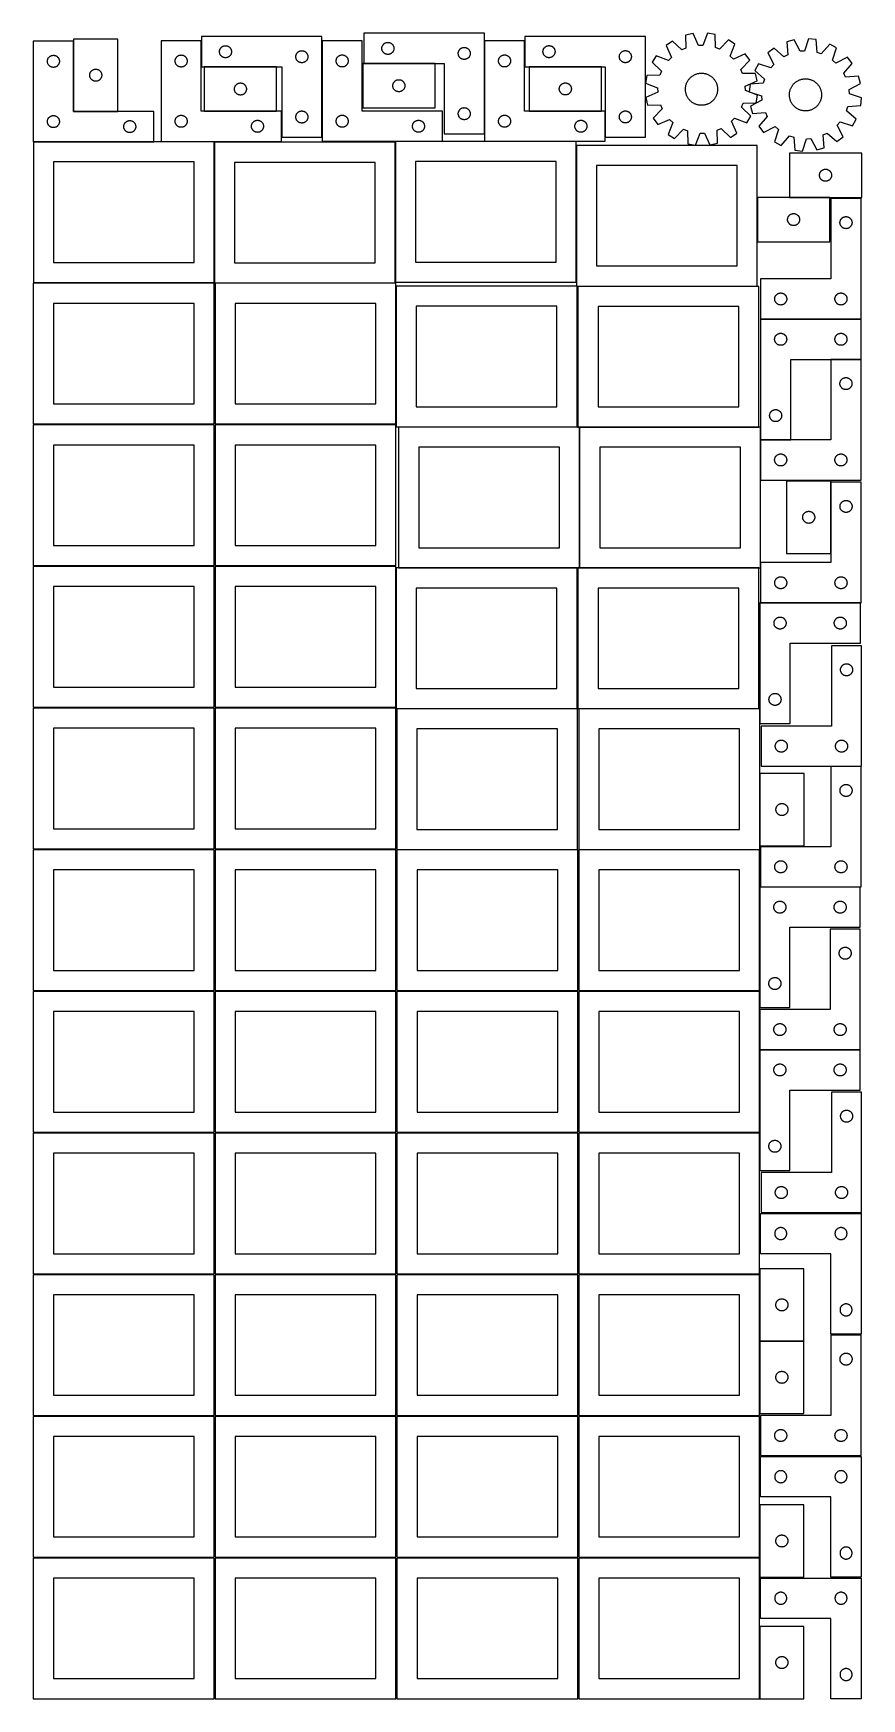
# Model space of a CAD drawing. Header units: millimetres. Extents: x 7 to 1243, y 7 to 2493.
import ezdxf

# ---------------------------------------------------------------- set-up
doc = ezdxf.new("R2010")
doc.units = ezdxf.units.MM
doc.layers.add('COMMON', color=5, linetype='CONTINUOUS', true_color=0x0000ff)
doc.layers.add('CUT', color=7, linetype='CONTINUOUS', true_color=0x000000)

msp = doc.modelspace()

# ---------------------------------------------------------------- linework, layer by layer
at = {"layer": 'COMMON'}
for p, q in [((437.614461, 2338.506464), (437.614461, 2482.182437)), ((680.10793, 2343.450553), (680.10793, 2482.189272)), ((369.778438, 2443.406464), (261.778438, 2443.406464)), ((606.381162, 2448.350553), (500.007929, 2448.350553)), ((854.973844, 2443.489274), (746.973844, 2443.489274)), ((261.778438, 2377.206462), (369.778438, 2377.206462)), ((746.973844, 2377.289272), (854.973844, 2377.289272)), ((186.520933, 2331.539028), (6.629332, 2331.539028)), ((1242.507464, 2066.645837), (1092.538344, 2066.645837)), ((1242.507464, 2006.445836), (1197.507464, 2006.445836)), ((1092.407464, 1886.545836), (1092.407464, 1905.309267)), ((1092.407464, 1826.345835), (1092.407464, 1886.345835)), ((1137.507464, 1886.445836), (1092.507464, 1886.445836)), ((1241.542586, 1642.886437), (1092.604737, 1642.886437)), ((1091.292564, 1388.322818), (1091.292564, 1280.322818)), ((1091.183738, 639.562929), (1091.183738, 540.646427)), ((1091.183738, 540.446426), (1091.183738, 432.446426)), ((1157.283739, 540.546427), (1091.283739, 540.546427)), ((1091.183738, 296.041934), (1091.183738, 218.041933)), ((1091.183738, 216.520967), (1091.183738, 188.041934)), ((1091.183738, 114.520967), (1091.183738, 6.520967))]:
    msp.add_line(p, q, dxfattribs=at)
at = {"layer": 'CUT'}
for p, q in [((437.51446, 2488.506464), (257.51446, 2488.506464)), ((257.51446, 2488.506464), (257.51446, 2443.506464)), ((437.51446, 2338.506464), (437.51446, 2488.506464)), ((680.007929, 2493.450553), (500.007929, 2493.450553)), ((500.007929, 2493.450553), (500.007929, 2448.450553)), ((680.007929, 2343.450553), (680.007929, 2493.450553)), ((920.576655, 2488.589274), (740.576655, 2488.589274)), ((740.576655, 2488.589274), (740.576655, 2443.589274)), ((920.576655, 2338.589274), (920.576655, 2488.589274)), ((991.898172, 2493.044267), (980.632524, 2490.560189)), ((980.632524, 2490.560189), (980.966351, 2471.186728)), ((999.742869, 2475.326955), (991.898172, 2493.044267)), ((1013.276809, 2493.486395), (1006.171323, 2475.459901)), ((1024.635526, 2491.470207), (1013.276809, 2493.486395)), ((1025.10296, 2472.099509), (1024.635526, 2491.470207)), ((66.520933, 2481.639028), (6.520933, 2481.639028)), ((6.520933, 2481.639028), (6.520933, 2331.639028)), ((66.520933, 2376.639028), (66.520933, 2481.639028)), ((132.738583, 2484.921939), (66.738583, 2484.921939)), ((66.738583, 2484.921939), (66.738583, 2376.921939)), ((132.738583, 2376.921939), (132.738583, 2484.921939)), ((257.260251, 2482.106462), (197.260251, 2482.106462)), ((197.260251, 2482.106462), (197.260251, 2332.106462)), ((257.260251, 2377.106462), (257.260251, 2482.106462)), ((284.51446, 2466.006464), (284.533729, 2466.595092)), ((284.533729, 2465.417836), (284.51446, 2466.006464)), ((284.533729, 2466.595092), (284.591456, 2467.1812)), ((284.591456, 2464.831728), (284.533729, 2465.417836)), ((284.591456, 2467.1812), (284.687392, 2467.762277)), ((284.687392, 2464.250651), (284.591456, 2464.831728)), ((284.687392, 2467.762277), (284.821127, 2468.335835)), ((284.821127, 2463.677093), (284.687392, 2464.250651)), ((284.821127, 2468.335835), (284.992089, 2468.899419)), ((284.992089, 2463.113509), (284.821127, 2463.677093)), ((284.992089, 2468.899419), (285.199544, 2469.450615)), ((285.199544, 2462.562313), (284.992089, 2463.113509)), ((285.199544, 2469.450615), (285.442605, 2469.987062)), ((285.442605, 2462.025866), (285.199544, 2462.562313)), ((285.442605, 2469.987062), (285.720231, 2470.506464)), ((285.720231, 2470.506464), (286.031233, 2471.006596)), ((286.031233, 2471.006596), (286.37428, 2471.485317)), ((286.37428, 2471.485317), (286.747901, 2471.940576)), ((286.747901, 2471.940576), (287.150499, 2472.370425)), ((287.150499, 2472.370425), (287.580347, 2472.773022)), ((287.580347, 2472.773022), (288.035607, 2473.146644)), ((288.035607, 2473.146644), (288.514328, 2473.489691)), ((288.514328, 2473.489691), (289.01446, 2473.800693)), ((289.01446, 2473.800693), (289.533862, 2474.078319)), ((289.533862, 2474.078319), (290.070309, 2474.32138)), ((290.070309, 2474.32138), (290.621505, 2474.528835)), ((290.621505, 2474.528835), (291.185088, 2474.699796)), ((291.185088, 2474.699796), (291.758647, 2474.833532)), ((291.758647, 2474.833532), (292.339724, 2474.929468)), ((292.339724, 2474.929468), (292.925832, 2474.987194)), ((292.925832, 2474.987194), (293.51446, 2475.006464)), ((293.51446, 2475.006464), (294.103088, 2474.987194)), ((294.103088, 2474.987194), (294.689195, 2474.929468)), ((294.689195, 2474.929468), (295.270273, 2474.833532)), ((295.270273, 2474.833532), (295.843831, 2474.699796)), ((295.843831, 2474.699796), (296.407415, 2474.528835)), ((296.407415, 2474.528835), (296.958611, 2474.32138)), ((296.958611, 2474.32138), (297.495058, 2474.078319)), ((297.495058, 2474.078319), (298.01446, 2473.800693)), ((298.01446, 2473.800693), (298.514592, 2473.489691)), ((298.514592, 2473.489691), (298.993313, 2473.146644)), ((298.993313, 2473.146644), (299.448572, 2472.773022)), ((299.448572, 2472.773022), (299.878421, 2472.370425)), ((299.878421, 2472.370425), (300.281018, 2471.940576)), ((300.281018, 2471.940576), (300.65464, 2471.485317)), ((300.65464, 2471.485317), (300.997686, 2471.006596)), ((300.997686, 2471.006596), (301.308688, 2470.506464)), ((301.308688, 2470.506464), (301.586314, 2469.987062)), ((301.586314, 2469.987062), (301.829376, 2469.450615)), ((301.829376, 2462.562313), (301.586314, 2462.025866)), ((301.829376, 2469.450615), (302.036831, 2468.899419)), ((302.036831, 2463.113509), (301.829376, 2462.562313)), ((302.036831, 2468.899419), (302.207792, 2468.335835)), ((302.207792, 2463.677093), (302.036831, 2463.113509)), ((302.207792, 2468.335835), (302.341527, 2467.762277)), ((302.341527, 2464.250651), (302.207792, 2463.677093)), ((302.341527, 2467.762277), (302.437463, 2467.1812)), ((302.437463, 2464.831728), (302.341527, 2464.250651)), ((302.437463, 2467.1812), (302.49519, 2466.595092)), ((302.49519, 2465.417836), (302.437463, 2464.831728)), ((302.49519, 2466.595092), (302.51446, 2466.006464)), ((302.51446, 2466.006464), (302.49519, 2465.417836)), ((399.199544, 2461.950615), (399.442605, 2462.487062)), ((399.442605, 2462.487062), (399.720231, 2463.006464)), ((399.720231, 2463.006464), (400.031233, 2463.506596)), ((400.031233, 2463.506596), (400.37428, 2463.985317)), ((400.37428, 2463.985317), (400.747901, 2464.440576)), ((400.747901, 2464.440576), (401.150499, 2464.870425)), ((401.150499, 2464.870425), (401.580347, 2465.273022)), ((401.580347, 2465.273022), (402.035607, 2465.646644)), ((402.035607, 2465.646644), (402.514328, 2465.989691)), ((402.514328, 2465.989691), (403.01446, 2466.300693)), ((403.01446, 2466.300693), (403.533862, 2466.578319)), ((403.533862, 2466.578319), (404.070309, 2466.82138)), ((404.070309, 2466.82138), (404.621505, 2467.028835)), ((404.621505, 2467.028835), (405.185088, 2467.199796)), ((405.185088, 2467.199796), (405.758647, 2467.333532)), ((405.758647, 2467.333532), (406.339724, 2467.429468)), ((406.339724, 2467.429468), (406.925832, 2467.487194)), ((406.925832, 2467.487194), (407.51446, 2467.506464)), ((407.51446, 2467.506464), (408.103088, 2467.487194)), ((408.103088, 2467.487194), (408.689195, 2467.429468)), ((408.689195, 2467.429468), (409.270273, 2467.333532)), ((409.270273, 2467.333532), (409.843831, 2467.199796)), ((409.843831, 2467.199796), (410.407415, 2467.028835)), ((410.407415, 2467.028835), (410.958611, 2466.82138)), ((410.958611, 2466.82138), (411.495058, 2466.578319)), ((411.495058, 2466.578319), (412.01446, 2466.300693)), ((412.01446, 2466.300693), (412.514592, 2465.989691)), ((412.514592, 2465.989691), (412.993313, 2465.646644)), ((412.993313, 2465.646644), (413.448572, 2465.273022)), ((413.448572, 2465.273022), (413.878421, 2464.870425)), ((413.878421, 2464.870425), (414.281018, 2464.440576)), ((414.281018, 2464.440576), (414.65464, 2463.985317)), ((414.65464, 2463.985317), (414.997686, 2463.506596)), ((414.997686, 2463.506596), (415.308688, 2463.006464)), ((415.308688, 2463.006464), (415.586314, 2462.487062)), ((415.586314, 2462.487062), (415.829376, 2461.950615)), ((497.714461, 2482.182437), (437.714461, 2482.182437)), ((437.714461, 2482.182437), (437.714461, 2332.182437)), ((497.714461, 2377.182437), (497.714461, 2482.182437)), ((527.007929, 2470.950553), (527.027199, 2471.539181)), ((527.027199, 2470.361925), (527.007929, 2470.950553)), ((527.027199, 2471.539181), (527.084925, 2472.125289)), ((527.084925, 2469.775817), (527.027199, 2470.361925)), ((527.084925, 2472.125289), (527.180861, 2472.706366)), ((527.180861, 2469.19474), (527.084925, 2469.775817)), ((527.180861, 2472.706366), (527.314597, 2473.279924)), ((527.314597, 2468.621181), (527.180861, 2469.19474)), ((527.314597, 2473.279924), (527.485558, 2473.843508)), ((527.485558, 2468.057598), (527.314597, 2468.621181)), ((527.485558, 2473.843508), (527.693013, 2474.394704)), ((527.693013, 2467.506402), (527.485558, 2468.057598)), ((527.693013, 2474.394704), (527.936074, 2474.931151)), ((527.936074, 2466.969955), (527.693013, 2467.506402)), ((527.936074, 2474.931151), (528.2137, 2475.450553)), ((528.2137, 2466.450553), (527.936074, 2466.969955)), ((528.2137, 2475.450553), (528.524702, 2475.950685)), ((528.524702, 2465.950421), (528.2137, 2466.450553)), ((528.524702, 2475.950685), (528.867749, 2476.429406)), ((528.867749, 2465.4717), (528.524702, 2465.950421)), ((528.867749, 2476.429406), (529.241371, 2476.884665)), ((529.241371, 2465.016441), (528.867749, 2465.4717)), ((529.241371, 2476.884665), (529.643968, 2477.314514)), ((529.643968, 2464.586592), (529.241371, 2465.016441)), ((529.643968, 2477.314514), (530.073817, 2477.717111)), ((530.073817, 2464.183995), (529.643968, 2464.586592)), ((530.073817, 2477.717111), (530.529076, 2478.090733)), ((530.529076, 2463.810373), (530.073817, 2464.183995)), ((530.529076, 2478.090733), (531.007797, 2478.433779)), ((531.007797, 2463.467326), (530.529076, 2463.810373)), ((531.007797, 2478.433779), (531.507929, 2478.744781)), ((531.507929, 2463.156324), (531.007797, 2463.467326)), ((531.507929, 2478.744781), (532.027331, 2479.022408)), ((532.027331, 2462.878698), (531.507929, 2463.156324)), ((532.027331, 2479.022408), (532.563778, 2479.265469)), ((532.563778, 2462.635637), (532.027331, 2462.878698)), ((532.563778, 2479.265469), (533.114974, 2479.472924)), ((533.114974, 2462.428182), (532.563778, 2462.635637)), ((533.114974, 2479.472924), (533.678558, 2479.643885)), ((533.678558, 2462.25722), (533.114974, 2462.428182)), ((533.678558, 2479.643885), (534.252116, 2479.77762)), ((534.252116, 2462.123485), (533.678558, 2462.25722)), ((534.252116, 2479.77762), (534.833193, 2479.873557)), ((534.833193, 2462.027549), (534.252116, 2462.123485)), ((534.833193, 2479.873557), (535.419301, 2479.931283)), ((535.419301, 2479.931283), (536.007929, 2479.950553)), ((536.007929, 2479.950553), (536.596557, 2479.931283)), ((536.596557, 2479.931283), (537.182665, 2479.873557)), ((537.182665, 2479.873557), (537.763742, 2479.77762)), ((537.763742, 2462.123485), (537.182665, 2462.027549)), ((537.763742, 2479.77762), (538.3373, 2479.643885)), ((538.3373, 2462.25722), (537.763742, 2462.123485)), ((538.3373, 2479.643885), (538.900884, 2479.472924)), ((538.900884, 2462.428182), (538.3373, 2462.25722)), ((538.900884, 2479.472924), (539.45208, 2479.265469)), ((539.45208, 2462.635637), (538.900884, 2462.428182)), ((539.45208, 2479.265469), (539.988527, 2479.022408)), ((539.988527, 2462.878698), (539.45208, 2462.635637)), ((539.988527, 2479.022408), (540.507929, 2478.744781)), ((540.507929, 2463.156324), (539.988527, 2462.878698)), ((540.507929, 2478.744781), (541.008061, 2478.433779)), ((541.008061, 2463.467326), (540.507929, 2463.156324)), ((541.008061, 2478.433779), (541.486782, 2478.090733)), ((541.486782, 2463.810373), (541.008061, 2463.467326)), ((541.486782, 2478.090733), (541.942041, 2477.717111)), ((541.942041, 2464.183995), (541.486782, 2463.810373)), ((541.942041, 2477.717111), (542.37189, 2477.314514)), ((542.37189, 2464.586592), (541.942041, 2464.183995)), ((542.37189, 2477.314514), (542.774487, 2476.884665)), ((542.774487, 2465.016441), (542.37189, 2464.586592)), ((542.774487, 2476.884665), (543.148109, 2476.429406)), ((543.148109, 2465.4717), (542.774487, 2465.016441)), ((543.148109, 2476.429406), (543.491155, 2475.950685)), ((543.491155, 2465.950421), (543.148109, 2465.4717)), ((543.491155, 2475.950685), (543.802158, 2475.450553)), ((543.802158, 2466.450553), (543.491155, 2465.950421)), ((543.802158, 2475.450553), (544.079784, 2474.931151)), ((544.079784, 2466.969955), (543.802158, 2466.450553)), ((544.079784, 2474.931151), (544.322845, 2474.394704)), ((544.322845, 2467.506402), (544.079784, 2466.969955)), ((544.322845, 2474.394704), (544.5303, 2473.843508)), ((544.5303, 2468.057598), (544.322845, 2467.506402)), ((544.5303, 2473.843508), (544.701261, 2473.279924)), ((544.701261, 2468.621181), (544.5303, 2468.057598)), ((544.701261, 2473.279924), (544.834996, 2472.706366)), ((544.834996, 2469.19474), (544.701261, 2468.621181)), ((544.834996, 2472.706366), (544.930933, 2472.125289)), ((544.930933, 2469.775817), (544.834996, 2469.19474)), ((544.930933, 2472.125289), (544.988659, 2471.539181)), ((544.988659, 2470.361925), (544.930933, 2469.775817)), ((544.988659, 2471.539181), (545.007929, 2470.950553)), ((545.007929, 2470.950553), (544.988659, 2470.361925)), ((641.007929, 2463.450553), (641.027199, 2464.039181)), ((641.027199, 2462.861925), (641.007929, 2463.450553)), ((641.027199, 2464.039181), (641.084925, 2464.625289)), ((641.084925, 2462.275817), (641.027199, 2462.861925)), ((641.084925, 2464.625289), (641.180861, 2465.206366)), ((641.180861, 2461.69474), (641.084925, 2462.275817)), ((641.180861, 2465.206366), (641.314597, 2465.779924)), ((641.314597, 2465.779924), (641.485558, 2466.343508)), ((641.485558, 2466.343508), (641.693013, 2466.894704)), ((641.693013, 2466.894704), (641.936074, 2467.431151)), ((641.936074, 2467.431151), (642.2137, 2467.950553)), ((642.2137, 2467.950553), (642.524702, 2468.450685)), ((642.524702, 2468.450685), (642.867749, 2468.929406)), ((642.867749, 2468.929406), (643.241371, 2469.384665)), ((643.241371, 2469.384665), (643.643968, 2469.814514)), ((643.643968, 2469.814514), (644.073817, 2470.217111)), ((644.073817, 2470.217111), (644.529076, 2470.590733)), ((644.529076, 2470.590733), (645.007797, 2470.933779)), ((645.007797, 2470.933779), (645.507929, 2471.244781)), ((645.507929, 2471.244781), (646.027331, 2471.522408)), ((646.027331, 2471.522408), (646.563778, 2471.765469)), ((646.563778, 2471.765469), (647.114974, 2471.972924)), ((647.114974, 2471.972924), (647.678558, 2472.143885)), ((647.678558, 2472.143885), (648.252116, 2472.27762)), ((648.252116, 2472.27762), (648.833193, 2472.373557)), ((648.833193, 2472.373557), (649.419301, 2472.431283)), ((649.419301, 2472.431283), (650.007929, 2472.450553)), ((650.007929, 2472.450553), (650.596557, 2472.431283)), ((650.596557, 2472.431283), (651.182665, 2472.373557)), ((651.182665, 2472.373557), (651.763742, 2472.27762)), ((651.763742, 2472.27762), (652.3373, 2472.143885)), ((652.3373, 2472.143885), (652.900884, 2471.972924)), ((652.900884, 2471.972924), (653.45208, 2471.765469)), ((653.45208, 2471.765469), (653.988527, 2471.522408)), ((653.988527, 2471.522408), (654.507929, 2471.244781)), ((654.507929, 2471.244781), (655.008061, 2470.933779)), ((655.008061, 2470.933779), (655.486782, 2470.590733)), ((655.486782, 2470.590733), (655.942041, 2470.217111)), ((655.942041, 2470.217111), (656.37189, 2469.814514)), ((656.37189, 2469.814514), (656.774487, 2469.384665)), ((656.774487, 2469.384665), (657.148109, 2468.929406)), ((657.148109, 2468.929406), (657.491155, 2468.450685)), ((657.491155, 2468.450685), (657.802158, 2467.950553)), ((657.802158, 2467.950553), (658.079784, 2467.431151)), ((658.079784, 2467.431151), (658.322845, 2466.894704)), ((658.322845, 2466.894704), (658.5303, 2466.343508)), ((658.5303, 2466.343508), (658.701261, 2465.779924)), ((658.701261, 2465.779924), (658.834996, 2465.206366)), ((658.834996, 2465.206366), (658.930933, 2464.625289)), ((658.930933, 2462.275817), (658.834996, 2461.69474)), ((658.930933, 2464.625289), (658.988659, 2464.039181)), ((658.988659, 2462.861925), (658.930933, 2462.275817)), ((658.988659, 2464.039181), (659.007929, 2463.450553)), ((659.007929, 2463.450553), (658.988659, 2462.861925)), ((740.20793, 2482.189272), (680.20793, 2482.189272)), ((680.20793, 2482.189272), (680.20793, 2332.189272)), ((740.20793, 2377.189272), (740.20793, 2482.189272)), ((767.576655, 2466.089274), (767.595924, 2466.677903)), ((767.595924, 2465.500646), (767.576655, 2466.089274)), ((767.595924, 2466.677903), (767.653651, 2467.26401)), ((767.653651, 2464.914539), (767.595924, 2465.500646)), ((767.653651, 2467.26401), (767.749587, 2467.845087)), ((767.749587, 2464.333462), (767.653651, 2464.914539)), ((767.749587, 2467.845087), (767.883322, 2468.418646)), ((767.883322, 2463.759903), (767.749587, 2464.333462)), ((767.883322, 2468.418646), (768.054283, 2468.98223)), ((768.054283, 2463.196319), (767.883322, 2463.759903)), ((768.054283, 2468.98223), (768.261739, 2469.533425)), ((768.261739, 2462.645124), (768.054283, 2463.196319)), ((768.261739, 2469.533425), (768.5048, 2470.069873)), ((768.5048, 2462.108676), (768.261739, 2462.645124)), ((768.5048, 2470.069873), (768.782426, 2470.589274)), ((768.782426, 2461.589274), (768.5048, 2462.108676)), ((768.782426, 2470.589274), (769.093428, 2471.089407)), ((769.093428, 2471.089407), (769.436474, 2471.568127)), ((769.436474, 2471.568127), (769.810096, 2472.023387)), ((769.810096, 2472.023387), (770.212694, 2472.453235)), ((770.212694, 2472.453235), (770.642542, 2472.855833)), ((770.642542, 2472.855833), (771.097802, 2473.229455)), ((771.097802, 2473.229455), (771.576522, 2473.572501)), ((771.576522, 2473.572501), (772.076655, 2473.883503)), ((772.076655, 2473.883503), (772.596056, 2474.161129)), ((772.596056, 2474.161129), (773.132504, 2474.40419)), ((773.132504, 2474.40419), (773.683699, 2474.611646)), ((773.683699, 2474.611646), (774.247283, 2474.782607)), ((774.247283, 2474.782607), (774.820842, 2474.916342)), ((774.820842, 2474.916342), (775.401919, 2475.012278)), ((775.401919, 2475.012278), (775.988026, 2475.070005)), ((775.988026, 2475.070005), (776.576655, 2475.089274)), ((776.576655, 2475.089274), (777.165283, 2475.070005)), ((777.165283, 2475.070005), (777.75139, 2475.012278)), ((777.75139, 2475.012278), (778.332467, 2474.916342)), ((778.332467, 2474.916342), (778.906026, 2474.782607)), ((778.906026, 2474.782607), (779.46961, 2474.611646)), ((779.46961, 2474.611646), (780.020805, 2474.40419)), ((780.020805, 2474.40419), (780.557253, 2474.161129)), ((780.557253, 2474.161129), (781.076655, 2473.883503)), ((781.076655, 2473.883503), (781.576787, 2473.572501)), ((781.576787, 2473.572501), (782.055507, 2473.229455)), ((782.055507, 2473.229455), (782.510767, 2472.855833)), ((782.510767, 2472.855833), (782.940616, 2472.453235)), ((782.940616, 2472.453235), (783.343213, 2472.023387)), ((783.343213, 2472.023387), (783.716835, 2471.568127)), ((783.716835, 2471.568127), (784.059881, 2471.089407)), ((784.059881, 2471.089407), (784.370883, 2470.589274)), ((784.370883, 2470.589274), (784.648509, 2470.069873)), ((784.648509, 2462.108676), (784.370883, 2461.589274)), ((784.648509, 2470.069873), (784.89157, 2469.533425)), ((784.89157, 2462.645124), (784.648509, 2462.108676)), ((784.89157, 2469.533425), (785.099026, 2468.98223)), ((785.099026, 2463.196319), (784.89157, 2462.645124)), ((785.099026, 2468.98223), (785.269987, 2468.418646)), ((785.269987, 2463.759903), (785.099026, 2463.196319)), ((785.269987, 2468.418646), (785.403722, 2467.845087)), ((785.403722, 2464.333462), (785.269987, 2463.759903)), ((785.403722, 2467.845087), (785.499658, 2467.26401)), ((785.499658, 2464.914539), (785.403722, 2464.333462)), ((785.499658, 2467.26401), (785.557385, 2466.677903)), ((785.557385, 2465.500646), (785.499658, 2464.914539)), ((785.557385, 2466.677903), (785.576655, 2466.089274)), ((785.576655, 2466.089274), (785.557385, 2465.500646)), ((882.261739, 2462.033425), (882.5048, 2462.569873)), ((882.5048, 2462.569873), (882.782426, 2463.089274)), ((882.782426, 2463.089274), (883.093428, 2463.589407)), ((883.093428, 2463.589407), (883.436474, 2464.068127)), ((883.436474, 2464.068127), (883.810096, 2464.523387)), ((883.810096, 2464.523387), (884.212694, 2464.953235)), ((884.212694, 2464.953235), (884.642542, 2465.355833)), ((884.642542, 2465.355833), (885.097802, 2465.729455)), ((885.097802, 2465.729455), (885.576522, 2466.072501)), ((885.576522, 2466.072501), (886.076655, 2466.383503)), ((886.076655, 2466.383503), (886.596056, 2466.661129)), ((886.596056, 2466.661129), (887.132504, 2466.90419)), ((887.132504, 2466.90419), (887.683699, 2467.111646)), ((887.683699, 2467.111646), (888.247283, 2467.282607)), ((888.247283, 2467.282607), (888.820842, 2467.416342)), ((888.820842, 2467.416342), (889.401919, 2467.512278)), ((889.401919, 2467.512278), (889.988026, 2467.570005)), ((889.988026, 2467.570005), (890.576655, 2467.589274)), ((890.576655, 2467.589274), (891.165283, 2467.570005)), ((891.165283, 2467.570005), (891.75139, 2467.512278)), ((891.75139, 2467.512278), (892.332467, 2467.416342)), ((892.332467, 2467.416342), (892.906026, 2467.282607)), ((892.906026, 2467.282607), (893.46961, 2467.111646)), ((893.46961, 2467.111646), (894.020805, 2466.90419)), ((894.020805, 2466.90419), (894.557253, 2466.661129)), ((894.557253, 2466.661129), (895.076655, 2466.383503)), ((895.076655, 2466.383503), (895.576787, 2466.072501)), ((895.576787, 2466.072501), (896.055507, 2465.729455)), ((896.055507, 2465.729455), (896.510767, 2465.355833)), ((896.510767, 2465.355833), (896.940616, 2464.953235)), ((896.940616, 2464.953235), (897.343213, 2464.523387)), ((897.343213, 2464.523387), (897.716835, 2464.068127)), ((897.716835, 2464.068127), (898.059881, 2463.589407)), ((898.059881, 2463.589407), (898.370883, 2463.089274)), ((898.370883, 2463.089274), (898.648509, 2462.569873)), ((898.648509, 2462.569873), (898.89157, 2462.033425)), ((961.050433, 2481.970466), (951.592947, 2475.3643)), ((951.592947, 2475.3643), (959.315266, 2457.593306)), ((975.07811, 2468.60384), (961.050433, 2481.970466)), ((980.966351, 2471.186728), (975.07811, 2468.60384)), ((1006.171323, 2475.459901), (999.742869, 2475.326955)), ((1031.092952, 2469.762272), (1025.10296, 2472.099509)), ((1044.556006, 2483.697429), (1031.092952, 2469.762272)), ((1054.278531, 2477.487922), (1044.556006, 2483.697429)), ((1047.297538, 2459.412852), (1054.278531, 2477.487922)), ((1069.708142, 2462.683574), (1051.937148, 2454.961255)), ((1076.314308, 2453.226088), (1069.708142, 2462.683574)), ((1112.586525, 2471.195051), (1103.487542, 2464.103227)), ((1103.487542, 2464.103227), (1112.128854, 2446.760501)), ((1127.29418, 2458.580485), (1112.586525, 2471.195051)), ((1142.812784, 2483.867277), (1131.692496, 2480.797316)), ((1131.692496, 2480.797316), (1133.039254, 2461.467839)), ((1151.5735, 2466.584561), (1142.812784, 2483.867277)), ((1157.986198, 2467.053585), (1151.5735, 2466.584561)), ((1164.139027, 2485.427074), (1157.986198, 2467.053585)), ((1175.587657, 2484.007799), (1164.139027, 2485.427074)), ((1177.067694, 2464.688071), (1175.587657, 2484.007799)), ((1183.171742, 2462.667358), (1177.067694, 2464.688071)), ((1195.887445, 2477.287664), (1183.171742, 2462.667358)), ((1205.921466, 2471.595224), (1195.887445, 2477.287664)), ((1199.895502, 2453.179736), (1205.921466, 2471.595224)), ((27.520933, 2451.639028), (27.540202, 2452.227657)), ((27.540202, 2451.0504), (27.520933, 2451.639028)), ((27.540202, 2452.227657), (27.597929, 2452.813764)), ((27.597929, 2450.464293), (27.540202, 2451.0504)), ((27.597929, 2452.813764), (27.693865, 2453.394841)), ((27.693865, 2449.883216), (27.597929, 2450.464293)), ((27.693865, 2453.394841), (27.8276, 2453.9684)), ((27.8276, 2449.309657), (27.693865, 2449.883216)), ((27.8276, 2453.9684), (27.998561, 2454.531984)), ((27.998561, 2448.746073), (27.8276, 2449.309657)), ((27.998561, 2454.531984), (28.206017, 2455.083179)), ((28.206017, 2448.194878), (27.998561, 2448.746073)), ((28.206017, 2455.083179), (28.449078, 2455.619627)), ((28.449078, 2447.65843), (28.206017, 2448.194878)), ((28.449078, 2455.619627), (28.726704, 2456.139028)), ((28.726704, 2447.139028), (28.449078, 2447.65843)), ((28.726704, 2456.139028), (29.037706, 2456.639161)), ((29.037706, 2446.638896), (28.726704, 2447.139028)), ((29.037706, 2456.639161), (29.380752, 2457.117881)), ((29.380752, 2446.160176), (29.037706, 2446.638896)), ((29.380752, 2457.117881), (29.754374, 2457.573141)), ((29.754374, 2445.704916), (29.380752, 2446.160176)), ((29.754374, 2457.573141), (30.156972, 2458.002989)), ((30.156972, 2445.275067), (29.754374, 2445.704916)), ((30.156972, 2458.002989), (30.58682, 2458.405587)), ((30.58682, 2444.87247), (30.156972, 2445.275067)), ((30.58682, 2458.405587), (31.04208, 2458.779209)), ((31.04208, 2444.498848), (30.58682, 2444.87247)), ((31.04208, 2458.779209), (31.5208, 2459.122255)), ((31.5208, 2444.155802), (31.04208, 2444.498848)), ((31.5208, 2459.122255), (32.020933, 2459.433257)), ((32.020933, 2443.8448), (31.5208, 2444.155802)), ((32.020933, 2459.433257), (32.540334, 2459.710883)), ((32.540334, 2443.567174), (32.020933, 2443.8448)), ((32.540334, 2459.710883), (33.076782, 2459.953944)), ((33.076782, 2443.324113), (32.540334, 2443.567174)), ((33.076782, 2459.953944), (33.627977, 2460.1614)), ((33.627977, 2443.116657), (33.076782, 2443.324113)), ((33.627977, 2460.1614), (34.191561, 2460.332361)), ((34.191561, 2442.945696), (33.627977, 2443.116657)), ((34.191561, 2460.332361), (34.76512, 2460.466096)), ((34.76512, 2442.811961), (34.191561, 2442.945696)), ((34.76512, 2460.466096), (35.346197, 2460.562032)), ((35.346197, 2442.716025), (34.76512, 2442.811961)), ((35.346197, 2460.562032), (35.932304, 2460.619759)), ((35.932304, 2442.658298), (35.346197, 2442.716025)), ((35.932304, 2460.619759), (36.520933, 2460.639028)), ((36.520933, 2442.639028), (35.932304, 2442.658298)), ((36.520933, 2460.639028), (37.109561, 2460.619759)), ((37.109561, 2442.658298), (36.520933, 2442.639028)), ((37.109561, 2460.619759), (37.695668, 2460.562032)), ((37.695668, 2442.716025), (37.109561, 2442.658298)), ((37.695668, 2460.562032), (38.276745, 2460.466096)), ((38.276745, 2442.811961), (37.695668, 2442.716025)), ((38.276745, 2460.466096), (38.850304, 2460.332361)), ((38.850304, 2442.945696), (38.276745, 2442.811961)), ((38.850304, 2460.332361), (39.413888, 2460.1614)), ((39.413888, 2443.116657), (38.850304, 2442.945696)), ((39.413888, 2460.1614), (39.965083, 2459.953944)), ((39.965083, 2443.324113), (39.413888, 2443.116657)), ((39.965083, 2459.953944), (40.501531, 2459.710883)), ((40.501531, 2443.567174), (39.965083, 2443.324113)), ((40.501531, 2459.710883), (41.020933, 2459.433257)), ((41.020933, 2443.8448), (40.501531, 2443.567174)), ((41.020933, 2459.433257), (41.521065, 2459.122255)), ((41.521065, 2444.155802), (41.020933, 2443.8448)), ((41.521065, 2459.122255), (41.999785, 2458.779209)), ((41.999785, 2444.498848), (41.521065, 2444.155802)), ((41.999785, 2458.779209), (42.455045, 2458.405587)), ((42.455045, 2444.87247), (41.999785, 2444.498848)), ((42.455045, 2458.405587), (42.884894, 2458.002989)), ((42.884894, 2445.275067), (42.455045, 2444.87247)), ((42.884894, 2458.002989), (43.287491, 2457.573141)), ((43.287491, 2445.704916), (42.884894, 2445.275067)), ((43.287491, 2457.573141), (43.661113, 2457.117881)), ((43.661113, 2446.160176), (43.287491, 2445.704916)), ((43.661113, 2457.117881), (44.004159, 2456.639161)), ((44.004159, 2446.638896), (43.661113, 2446.160176)), ((44.004159, 2456.639161), (44.315161, 2456.139028)), ((44.315161, 2447.139028), (44.004159, 2446.638896)), ((44.315161, 2456.139028), (44.592787, 2455.619627)), ((44.592787, 2447.65843), (44.315161, 2447.139028)), ((44.592787, 2455.619627), (44.835848, 2455.083179)), ((44.835848, 2448.194878), (44.592787, 2447.65843)), ((44.835848, 2455.083179), (45.043304, 2454.531984)), ((45.043304, 2448.746073), (44.835848, 2448.194878)), ((45.043304, 2454.531984), (45.214265, 2453.9684)), ((45.214265, 2449.309657), (45.043304, 2448.746073)), ((45.214265, 2453.9684), (45.348, 2453.394841)), ((45.348, 2449.883216), (45.214265, 2449.309657)), ((45.348, 2453.394841), (45.443936, 2452.813764)), ((45.443936, 2450.464293), (45.348, 2449.883216)), ((45.443936, 2452.813764), (45.501663, 2452.227657)), ((45.501663, 2451.0504), (45.443936, 2450.464293)), ((45.501663, 2452.227657), (45.520933, 2451.639028)), ((45.520933, 2451.639028), (45.501663, 2451.0504)), ((92.972025, 2436.856052), (93.374622, 2437.2859)), ((93.374622, 2437.2859), (93.804471, 2437.688497)), ((93.804471, 2437.688497), (94.25973, 2438.062119)), ((94.25973, 2438.062119), (94.738451, 2438.405166)), ((94.738451, 2438.405166), (95.238583, 2438.716168)), ((95.238583, 2438.716168), (95.757985, 2438.993794)), ((95.757985, 2438.993794), (96.294432, 2439.236855)), ((96.294432, 2439.236855), (96.845628, 2439.44431)), ((96.845628, 2439.44431), (97.409212, 2439.615272)), ((97.409212, 2439.615272), (97.98277, 2439.749007)), ((97.98277, 2439.749007), (98.563848, 2439.844943)), ((98.563848, 2439.844943), (99.149955, 2439.90267)), ((99.149955, 2439.90267), (99.738583, 2439.921939)), ((99.738583, 2439.921939), (100.327211, 2439.90267)), ((100.327211, 2439.90267), (100.913319, 2439.844943)), ((100.913319, 2439.844943), (101.494396, 2439.749007)), ((101.494396, 2439.749007), (102.067955, 2439.615272)), ((102.067955, 2439.615272), (102.631538, 2439.44431)), ((102.631538, 2439.44431), (103.182734, 2439.236855)), ((103.182734, 2439.236855), (103.719181, 2438.993794)), ((103.719181, 2438.993794), (104.238583, 2438.716168)), ((104.238583, 2438.716168), (104.738715, 2438.405166)), ((104.738715, 2438.405166), (105.217436, 2438.062119)), ((105.217436, 2438.062119), (105.672696, 2437.688497)), ((105.672696, 2437.688497), (106.102544, 2437.2859)), ((106.102544, 2437.2859), (106.505142, 2436.856052)), ((218.260251, 2452.106462), (218.279521, 2452.69509)), ((218.279521, 2451.517834), (218.260251, 2452.106462)), ((218.279521, 2452.69509), (218.337248, 2453.281198)), ((218.337248, 2450.931726), (218.279521, 2451.517834)), ((218.337248, 2453.281198), (218.433184, 2453.862275)), ((218.433184, 2450.350649), (218.337248, 2450.931726)), ((218.433184, 2453.862275), (218.566919, 2454.435833)), ((218.566919, 2449.777091), (218.433184, 2450.350649)), ((218.566919, 2454.435833), (218.73788, 2454.999417)), ((218.73788, 2449.213507), (218.566919, 2449.777091)), ((218.73788, 2454.999417), (218.945336, 2455.550613)), ((218.945336, 2448.662311), (218.73788, 2449.213507)), ((218.945336, 2455.550613), (219.188397, 2456.08706)), ((219.188397, 2448.125864), (218.945336, 2448.662311)), ((219.188397, 2456.08706), (219.466023, 2456.606462)), ((219.466023, 2447.606462), (219.188397, 2448.125864)), ((219.466023, 2456.606462), (219.777025, 2457.106594)), ((219.777025, 2447.10633), (219.466023, 2447.606462)), ((219.777025, 2457.106594), (220.120071, 2457.585315)), ((220.120071, 2446.627609), (219.777025, 2447.10633)), ((220.120071, 2457.585315), (220.493693, 2458.040574)), ((220.493693, 2446.17235), (220.120071, 2446.627609)), ((220.493693, 2458.040574), (220.89629, 2458.470423)), ((220.89629, 2445.742501), (220.493693, 2446.17235)), ((220.89629, 2458.470423), (221.326139, 2458.87302)), ((221.326139, 2445.339904), (220.89629, 2445.742501)), ((221.326139, 2458.87302), (221.781399, 2459.246642)), ((221.781399, 2444.966282), (221.326139, 2445.339904)), ((221.781399, 2459.246642), (222.260119, 2459.589689)), ((222.260119, 2444.623236), (221.781399, 2444.966282)), ((222.260119, 2459.589689), (222.760251, 2459.900691)), ((222.760251, 2444.312233), (222.260119, 2444.623236)), ((222.760251, 2459.900691), (223.279653, 2460.178317)), ((223.279653, 2444.034607), (222.760251, 2444.312233)), ((223.279653, 2460.178317), (223.8161, 2460.421378)), ((223.8161, 2443.791546), (223.279653, 2444.034607)), ((223.8161, 2460.421378), (224.367296, 2460.628833)), ((224.367296, 2443.584091), (223.8161, 2443.791546)), ((224.367296, 2460.628833), (224.93088, 2460.799794)), ((224.93088, 2443.41313), (224.367296, 2443.584091)), ((224.93088, 2460.799794), (225.504438, 2460.93353)), ((225.504438, 2443.279395), (224.93088, 2443.41313)), ((225.504438, 2460.93353), (226.085516, 2461.029466)), ((226.085516, 2443.183458), (225.504438, 2443.279395)), ((226.085516, 2461.029466), (226.671623, 2461.087192)), ((226.671623, 2443.125732), (226.085516, 2443.183458)), ((226.671623, 2461.087192), (227.260251, 2461.106462)), ((227.260251, 2443.106462), (226.671623, 2443.125732)), ((227.260251, 2461.106462), (227.84888, 2461.087192)), ((227.84888, 2443.125732), (227.260251, 2443.106462)), ((227.84888, 2461.087192), (228.434987, 2461.029466)), ((228.434987, 2443.183458), (227.84888, 2443.125732)), ((228.434987, 2461.029466), (229.016064, 2460.93353)), ((229.016064, 2443.279395), (228.434987, 2443.183458)), ((229.016064, 2460.93353), (229.589623, 2460.799794)), ((229.589623, 2443.41313), (229.016064, 2443.279395)), ((229.589623, 2460.799794), (230.153207, 2460.628833)), ((230.153207, 2443.584091), (229.589623, 2443.41313)), ((230.153207, 2460.628833), (230.704402, 2460.421378)), ((230.704402, 2443.791546), (230.153207, 2443.584091)), ((230.704402, 2460.421378), (231.24085, 2460.178317)), ((231.24085, 2444.034607), (230.704402, 2443.791546)), ((231.24085, 2460.178317), (231.760251, 2459.900691)), ((231.760251, 2444.312233), (231.24085, 2444.034607)), ((231.760251, 2459.900691), (232.260383, 2459.589689)), ((232.260383, 2444.623236), (231.760251, 2444.312233)), ((232.260383, 2459.589689), (232.739104, 2459.246642)), ((232.739104, 2444.966282), (232.260383, 2444.623236)), ((232.739104, 2459.246642), (233.194364, 2458.87302)), ((233.194364, 2445.339904), (232.739104, 2444.966282)), ((233.194364, 2458.87302), (233.624212, 2458.470423)), ((233.624212, 2445.742501), (233.194364, 2445.339904)), ((233.624212, 2458.470423), (234.02681, 2458.040574)), ((234.02681, 2446.17235), (233.624212, 2445.742501)), ((234.02681, 2458.040574), (234.400431, 2457.585315)), ((234.400431, 2446.627609), (234.02681, 2446.17235)), ((234.400431, 2457.585315), (234.743478, 2457.106594)), ((234.743478, 2447.10633), (234.400431, 2446.627609)), ((234.743478, 2457.106594), (235.05448, 2456.606462)), ((235.05448, 2447.606462), (234.743478, 2447.10633)), ((235.05448, 2456.606462), (235.332106, 2456.08706)), ((235.332106, 2448.125864), (235.05448, 2447.606462)), ((235.332106, 2456.08706), (235.575167, 2455.550613)), ((235.575167, 2448.662311), (235.332106, 2448.125864)), ((235.575167, 2455.550613), (235.782623, 2454.999417)), ((235.782623, 2449.213507), (235.575167, 2448.662311)), ((235.782623, 2454.999417), (235.953584, 2454.435833)), ((235.953584, 2449.777091), (235.782623, 2449.213507)), ((235.953584, 2454.435833), (236.087319, 2453.862275)), ((236.087319, 2450.350649), (235.953584, 2449.777091)), ((236.087319, 2453.862275), (236.183255, 2453.281198)), ((236.183255, 2450.931726), (236.087319, 2450.350649)), ((236.183255, 2453.281198), (236.240982, 2452.69509)), ((236.240982, 2451.517834), (236.183255, 2450.931726)), ((236.240982, 2452.69509), (236.260251, 2452.106462)), ((236.260251, 2452.106462), (236.240982, 2451.517834)), ((257.51446, 2443.506464), (377.51446, 2443.506464)), ((369.778438, 2443.306463), (261.778438, 2443.306463)), ((261.778438, 2443.306463), (261.778438, 2377.306463)), ((285.720231, 2461.506464), (285.442605, 2462.025866)), ((286.031233, 2461.006332), (285.720231, 2461.506464)), ((286.37428, 2460.527611), (286.031233, 2461.006332)), ((286.747901, 2460.072352), (286.37428, 2460.527611)), ((287.150499, 2459.642503), (286.747901, 2460.072352)), ((287.580347, 2459.239906), (287.150499, 2459.642503)), ((288.035607, 2458.866284), (287.580347, 2459.239906)), ((288.514328, 2458.523238), (288.035607, 2458.866284)), ((289.01446, 2458.212235), (288.514328, 2458.523238)), ((289.533862, 2457.934609), (289.01446, 2458.212235)), ((290.070309, 2457.691548), (289.533862, 2457.934609)), ((290.621505, 2457.484093), (290.070309, 2457.691548)), ((291.185088, 2457.313132), (290.621505, 2457.484093)), ((291.758647, 2457.179397), (291.185088, 2457.313132)), ((292.339724, 2457.08346), (291.758647, 2457.179397)), ((292.925832, 2457.025734), (292.339724, 2457.08346)), ((293.51446, 2457.006464), (292.925832, 2457.025734)), ((294.103088, 2457.025734), (293.51446, 2457.006464)), ((294.689195, 2457.08346), (294.103088, 2457.025734)), ((295.270273, 2457.179397), (294.689195, 2457.08346)), ((295.843831, 2457.313132), (295.270273, 2457.179397)), ((296.407415, 2457.484093), (295.843831, 2457.313132)), ((296.958611, 2457.691548), (296.407415, 2457.484093)), ((297.495058, 2457.934609), (296.958611, 2457.691548)), ((298.01446, 2458.212235), (297.495058, 2457.934609)), ((298.514592, 2458.523238), (298.01446, 2458.212235)), ((298.993313, 2458.866284), (298.514592, 2458.523238)), ((299.448572, 2459.239906), (298.993313, 2458.866284)), ((299.878421, 2459.642503), (299.448572, 2459.239906)), ((300.281018, 2460.072352), (299.878421, 2459.642503)), ((300.65464, 2460.527611), (300.281018, 2460.072352)), ((300.997686, 2461.006332), (300.65464, 2460.527611)), ((301.308688, 2461.506464), (300.997686, 2461.006332)), ((301.586314, 2462.025866), (301.308688, 2461.506464)), ((369.778438, 2377.306463), (369.778438, 2443.306463)), ((377.51446, 2443.506464), (377.51446, 2338.506464)), ((398.51446, 2458.506464), (398.533729, 2459.095092)), ((398.533729, 2457.917836), (398.51446, 2458.506464)), ((398.533729, 2459.095092), (398.591456, 2459.6812)), ((398.591456, 2457.331728), (398.533729, 2457.917836)), ((398.591456, 2459.6812), (398.687392, 2460.262277)), ((398.687392, 2456.750651), (398.591456, 2457.331728)), ((398.687392, 2460.262277), (398.821127, 2460.835835)), ((398.821127, 2456.177093), (398.687392, 2456.750651)), ((398.821127, 2460.835835), (398.992089, 2461.399419)), ((398.992089, 2455.613509), (398.821127, 2456.177093)), ((398.992089, 2461.399419), (399.199544, 2461.950615)), ((399.199544, 2455.062313), (398.992089, 2455.613509)), ((399.442605, 2454.525866), (399.199544, 2455.062313)), ((399.720231, 2454.006464), (399.442605, 2454.525866)), ((400.031233, 2453.506332), (399.720231, 2454.006464)), ((400.37428, 2453.027611), (400.031233, 2453.506332)), ((400.747901, 2452.572352), (400.37428, 2453.027611)), ((401.150499, 2452.142503), (400.747901, 2452.572352)), ((401.580347, 2451.739906), (401.150499, 2452.142503)), ((402.035607, 2451.366284), (401.580347, 2451.739906)), ((402.514328, 2451.023238), (402.035607, 2451.366284)), ((403.01446, 2450.712235), (402.514328, 2451.023238)), ((403.533862, 2450.434609), (403.01446, 2450.712235)), ((404.070309, 2450.191548), (403.533862, 2450.434609)), ((404.621505, 2449.984093), (404.070309, 2450.191548)), ((405.185088, 2449.813132), (404.621505, 2449.984093)), ((405.758647, 2449.679397), (405.185088, 2449.813132)), ((406.339724, 2449.58346), (405.758647, 2449.679397)), ((406.925832, 2449.525734), (406.339724, 2449.58346)), ((407.51446, 2449.506464), (406.925832, 2449.525734)), ((408.103088, 2449.525734), (407.51446, 2449.506464)), ((408.689195, 2449.58346), (408.103088, 2449.525734)), ((409.270273, 2449.679397), (408.689195, 2449.58346)), ((409.843831, 2449.813132), (409.270273, 2449.679397)), ((410.407415, 2449.984093), (409.843831, 2449.813132)), ((410.958611, 2450.191548), (410.407415, 2449.984093)), ((411.495058, 2450.434609), (410.958611, 2450.191548)), ((412.01446, 2450.712235), (411.495058, 2450.434609)), ((412.514592, 2451.023238), (412.01446, 2450.712235)), ((412.993313, 2451.366284), (412.514592, 2451.023238)), ((413.448572, 2451.739906), (412.993313, 2451.366284)), ((413.878421, 2452.142503), (413.448572, 2451.739906)), ((414.281018, 2452.572352), (413.878421, 2452.142503)), ((414.65464, 2453.027611), (414.281018, 2452.572352)), ((414.997686, 2453.506332), (414.65464, 2453.027611)), ((415.308688, 2454.006464), (414.997686, 2453.506332)), ((415.586314, 2454.525866), (415.308688, 2454.006464)), ((415.829376, 2455.062313), (415.586314, 2454.525866)), ((415.829376, 2461.950615), (416.036831, 2461.399419)), ((416.036831, 2455.613509), (415.829376, 2455.062313)), ((416.036831, 2461.399419), (416.207792, 2460.835835)), ((416.207792, 2456.177093), (416.036831, 2455.613509)), ((416.207792, 2460.835835), (416.341527, 2460.262277)), ((416.341527, 2456.750651), (416.207792, 2456.177093)), ((416.341527, 2460.262277), (416.437463, 2459.6812)), ((416.437463, 2457.331728), (416.341527, 2456.750651)), ((416.437463, 2459.6812), (416.49519, 2459.095092)), ((416.49519, 2457.917836), (416.437463, 2457.331728)), ((416.49519, 2459.095092), (416.51446, 2458.506464)), ((416.51446, 2458.506464), (416.49519, 2457.917836)), ((458.714461, 2452.182437), (458.73373, 2452.771065)), ((458.73373, 2451.593808), (458.714461, 2452.182437)), ((458.73373, 2452.771065), (458.791457, 2453.357172)), ((458.791457, 2451.007701), (458.73373, 2451.593808)), ((458.791457, 2453.357172), (458.887393, 2453.938249)), ((458.887393, 2450.426624), (458.791457, 2451.007701)), ((458.887393, 2453.938249), (459.021128, 2454.511808)), ((459.021128, 2449.853065), (458.887393, 2450.426624)), ((459.021128, 2454.511808), (459.19209, 2455.075392)), ((459.19209, 2449.289481), (459.021128, 2449.853065)), ((459.19209, 2455.075392), (459.399545, 2455.626587)), ((459.399545, 2448.738286), (459.19209, 2449.289481)), ((459.399545, 2455.626587), (459.642606, 2456.163035)), ((459.642606, 2448.201838), (459.399545, 2448.738286)), ((459.642606, 2456.163035), (459.920232, 2456.682437)), ((459.920232, 2447.682437), (459.642606, 2448.201838)), ((459.920232, 2456.682437), (460.231234, 2457.182569)), ((460.231234, 2447.182304), (459.920232, 2447.682437)), ((460.231234, 2457.182569), (460.574281, 2457.661289)), ((460.574281, 2446.703584), (460.231234, 2447.182304)), ((460.574281, 2457.661289), (460.947902, 2458.116549)), ((460.947902, 2446.248324), (460.574281, 2446.703584)), ((460.947902, 2458.116549), (461.3505, 2458.546398)), ((461.3505, 2445.818475), (460.947902, 2446.248324)), ((461.3505, 2458.546398), (461.780348, 2458.948995)), ((461.780348, 2445.415878), (461.3505, 2445.818475)), ((461.780348, 2458.948995), (462.235608, 2459.322617)), ((462.235608, 2445.042256), (461.780348, 2445.415878)), ((462.235608, 2459.322617), (462.714329, 2459.665663)), ((462.714329, 2444.69921), (462.235608, 2445.042256)), ((462.714329, 2459.665663), (463.214461, 2459.976665)), ((463.214461, 2444.388208), (462.714329, 2444.69921)), ((463.214461, 2459.976665), (463.733863, 2460.254291)), ((463.733863, 2444.110582), (463.214461, 2444.388208)), ((463.733863, 2460.254291), (464.27031, 2460.497352)), ((464.27031, 2443.867521), (463.733863, 2444.110582)), ((464.27031, 2460.497352), (464.821506, 2460.704808)), ((464.821506, 2443.660065), (464.27031, 2443.867521)), ((464.821506, 2460.704808), (465.385089, 2460.875769)), ((465.385089, 2443.489104), (464.821506, 2443.660065)), ((465.385089, 2460.875769), (465.958648, 2461.009504)), ((465.958648, 2443.355369), (465.385089, 2443.489104)), ((465.958648, 2461.009504), (466.539725, 2461.10544)), ((466.539725, 2443.259433), (465.958648, 2443.355369)), ((466.539725, 2461.10544), (467.125833, 2461.163167)), ((467.125833, 2443.201706), (466.539725, 2443.259433)), ((467.125833, 2461.163167), (467.714461, 2461.182437)), ((467.714461, 2443.182437), (467.125833, 2443.201706)), ((467.714461, 2461.182437), (468.303089, 2461.163167)), ((468.303089, 2443.201706), (467.714461, 2443.182437)), ((468.303089, 2461.163167), (468.889196, 2461.10544)), ((468.889196, 2443.259433), (468.303089, 2443.201706)), ((468.889196, 2461.10544), (469.470274, 2461.009504)), ((469.470274, 2443.355369), (468.889196, 2443.259433)), ((469.470274, 2461.009504), (470.043832, 2460.875769)), ((470.043832, 2443.489104), (469.470274, 2443.355369)), ((470.043832, 2460.875769), (470.607416, 2460.704808)), ((470.607416, 2443.660065), (470.043832, 2443.489104)), ((470.607416, 2460.704808), (471.158612, 2460.497352)), ((471.158612, 2443.867521), (470.607416, 2443.660065)), ((471.158612, 2460.497352), (471.695059, 2460.254291)), ((471.695059, 2444.110582), (471.158612, 2443.867521)), ((471.695059, 2460.254291), (472.214461, 2459.976665)), ((472.214461, 2444.388208), (471.695059, 2444.110582)), ((472.214461, 2459.976665), (472.714593, 2459.665663)), ((472.714593, 2444.69921), (472.214461, 2444.388208)), ((472.714593, 2459.665663), (473.193314, 2459.322617)), ((473.193314, 2445.042256), (472.714593, 2444.69921)), ((473.193314, 2459.322617), (473.648573, 2458.948995)), ((473.648573, 2445.415878), (473.193314, 2445.042256)), ((473.648573, 2458.948995), (474.078422, 2458.546398)), ((474.078422, 2445.818475), (473.648573, 2445.415878)), ((474.078422, 2458.546398), (474.481019, 2458.116549)), ((474.481019, 2446.248324), (474.078422, 2445.818475)), ((474.481019, 2458.116549), (474.854641, 2457.661289)), ((474.854641, 2446.703584), (474.481019, 2446.248324)), ((474.854641, 2457.661289), (475.197687, 2457.182569)), ((475.197687, 2447.182304), (474.854641, 2446.703584)), ((475.197687, 2457.182569), (475.508689, 2456.682437)), ((475.508689, 2447.682437), (475.197687, 2447.182304)), ((475.508689, 2456.682437), (475.786315, 2456.163035)), ((475.786315, 2448.201838), (475.508689, 2447.682437)), ((475.786315, 2456.163035), (476.029377, 2455.626587)), ((476.029377, 2448.738286), (475.786315, 2448.201838)), ((476.029377, 2455.626587), (476.236832, 2455.075392)), ((476.236832, 2449.289481), (476.029377, 2448.738286)), ((476.236832, 2455.075392), (476.407793, 2454.511808)), ((476.407793, 2449.853065), (476.236832, 2449.289481)), ((476.407793, 2454.511808), (476.541528, 2453.938249)), ((476.541528, 2450.426624), (476.407793, 2449.853065)), ((476.541528, 2453.938249), (476.637464, 2453.357172)), ((476.637464, 2451.007701), (476.541528, 2450.426624)), ((476.637464, 2453.357172), (476.695191, 2452.771065)), ((476.695191, 2451.593808), (476.637464, 2451.007701)), ((476.695191, 2452.771065), (476.714461, 2452.182437)), ((476.714461, 2452.182437), (476.695191, 2451.593808)), ((606.381162, 2448.250552), (498.381162, 2448.250552)), ((498.381162, 2448.250552), (498.381162, 2382.250552)), ((500.007929, 2448.450553), (620.007929, 2448.450553)), ((535.419301, 2461.969823), (534.833193, 2462.027549)), ((536.007929, 2461.950553), (535.419301, 2461.969823)), ((536.596557, 2461.969823), (536.007929, 2461.950553)), ((537.182665, 2462.027549), (536.596557, 2461.969823)), ((606.381162, 2382.250552), (606.381162, 2448.250552)), ((620.007929, 2448.450553), (620.007929, 2343.450553)), ((641.314597, 2461.121181), (641.180861, 2461.69474)), ((641.485558, 2460.557598), (641.314597, 2461.121181)), ((641.693013, 2460.006402), (641.485558, 2460.557598)), ((641.936074, 2459.469955), (641.693013, 2460.006402)), ((642.2137, 2458.950553), (641.936074, 2459.469955)), ((642.524702, 2458.450421), (642.2137, 2458.950553)), ((642.867749, 2457.9717), (642.524702, 2458.450421)), ((643.241371, 2457.516441), (642.867749, 2457.9717)), ((643.643968, 2457.086592), (643.241371, 2457.516441)), ((644.073817, 2456.683995), (643.643968, 2457.086592)), ((644.529076, 2456.310373), (644.073817, 2456.683995)), ((645.007797, 2455.967326), (644.529076, 2456.310373)), ((645.507929, 2455.656324), (645.007797, 2455.967326)), ((646.027331, 2455.378698), (645.507929, 2455.656324)), ((646.563778, 2455.135637), (646.027331, 2455.378698)), ((647.114974, 2454.928182), (646.563778, 2455.135637)), ((647.678558, 2454.75722), (647.114974, 2454.928182)), ((648.252116, 2454.623485), (647.678558, 2454.75722)), ((648.833193, 2454.527549), (648.252116, 2454.623485)), ((649.419301, 2454.469823), (648.833193, 2454.527549)), ((650.007929, 2454.450553), (649.419301, 2454.469823)), ((650.596557, 2454.469823), (650.007929, 2454.450553)), ((651.182665, 2454.527549), (650.596557, 2454.469823)), ((651.763742, 2454.623485), (651.182665, 2454.527549)), ((652.3373, 2454.75722), (651.763742, 2454.623485)), ((652.900884, 2454.928182), (652.3373, 2454.75722)), ((653.45208, 2455.135637), (652.900884, 2454.928182)), ((653.988527, 2455.378698), (653.45208, 2455.135637)), ((654.507929, 2455.656324), (653.988527, 2455.378698)), ((655.008061, 2455.967326), (654.507929, 2455.656324)), ((655.486782, 2456.310373), (655.008061, 2455.967326)), ((655.942041, 2456.683995), (655.486782, 2456.310373)), ((656.37189, 2457.086592), (655.942041, 2456.683995)), ((656.774487, 2457.516441), (656.37189, 2457.086592)), ((657.148109, 2457.9717), (656.774487, 2457.516441)), ((657.491155, 2458.450421), (657.148109, 2457.9717)), ((657.802158, 2458.950553), (657.491155, 2458.450421)), ((658.079784, 2459.469955), (657.802158, 2458.950553)), ((658.322845, 2460.006402), (658.079784, 2459.469955)), ((658.5303, 2460.557598), (658.322845, 2460.006402)), ((658.701261, 2461.121181), (658.5303, 2460.557598)), ((658.834996, 2461.69474), (658.701261, 2461.121181)), ((701.20793, 2452.189272), (701.2272, 2452.777901)), ((701.2272, 2451.600644), (701.20793, 2452.189272)), ((701.2272, 2452.777901), (701.284926, 2453.364008)), ((701.284926, 2451.014537), (701.2272, 2451.600644)), ((701.284926, 2453.364008), (701.380862, 2453.945085)), ((701.380862, 2450.43346), (701.284926, 2451.014537)), ((701.380862, 2453.945085), (701.514598, 2454.518644)), ((701.514598, 2449.859901), (701.380862, 2450.43346)), ((701.514598, 2454.518644), (701.685559, 2455.082228)), ((701.685559, 2449.296317), (701.514598, 2449.859901)), ((701.685559, 2455.082228), (701.893014, 2455.633423)), ((701.893014, 2448.745122), (701.685559, 2449.296317)), ((701.893014, 2455.633423), (702.136075, 2456.169871)), ((702.136075, 2448.208674), (701.893014, 2448.745122)), ((702.136075, 2456.169871), (702.413701, 2456.689272)), ((702.413701, 2447.689272), (702.136075, 2448.208674)), ((702.413701, 2456.689272), (702.724703, 2457.189405)), ((702.724703, 2447.18914), (702.413701, 2447.689272)), ((702.724703, 2457.189405), (703.06775, 2457.668125)), ((703.06775, 2446.71042), (702.724703, 2447.18914)), ((703.06775, 2457.668125), (703.441372, 2458.123385)), ((703.441372, 2446.25516), (703.06775, 2446.71042)), ((703.441372, 2458.123385), (703.843969, 2458.553233)), ((703.843969, 2445.825311), (703.441372, 2446.25516)), ((703.843969, 2458.553233), (704.273818, 2458.955831)), ((704.273818, 2445.422714), (703.843969, 2445.825311)), ((704.273818, 2458.955831), (704.729077, 2459.329453)), ((704.729077, 2445.049092), (704.273818, 2445.422714)), ((704.729077, 2459.329453), (705.207798, 2459.672499)), ((705.207798, 2444.706046), (704.729077, 2445.049092)), ((705.207798, 2459.672499), (705.70793, 2459.983501)), ((705.70793, 2444.395044), (705.207798, 2444.706046)), ((705.70793, 2459.983501), (706.227332, 2460.261127)), ((706.227332, 2444.117418), (705.70793, 2444.395044)), ((706.227332, 2460.261127), (706.763779, 2460.504188)), ((706.763779, 2443.874357), (706.227332, 2444.117418)), ((706.763779, 2460.504188), (707.314975, 2460.711644)), ((707.314975, 2443.666901), (706.763779, 2443.874357)), ((707.314975, 2460.711644), (707.878559, 2460.882605)), ((707.878559, 2443.49594), (707.314975, 2443.666901)), ((707.878559, 2460.882605), (708.452117, 2461.01634)), ((708.452117, 2443.362205), (707.878559, 2443.49594)), ((708.452117, 2461.01634), (709.033194, 2461.112276)), ((709.033194, 2443.266269), (708.452117, 2443.362205)), ((709.033194, 2461.112276), (709.619302, 2461.170003)), ((709.619302, 2443.208542), (709.033194, 2443.266269)), ((709.619302, 2461.170003), (710.20793, 2461.189272)), ((710.20793, 2443.189272), (709.619302, 2443.208542)), ((710.20793, 2461.189272), (710.796558, 2461.170003)), ((710.796558, 2443.208542), (710.20793, 2443.189272)), ((710.796558, 2461.170003), (711.382666, 2461.112276)), ((711.382666, 2443.266269), (710.796558, 2443.208542)), ((711.382666, 2461.112276), (711.963743, 2461.01634)), ((711.963743, 2443.362205), (711.382666, 2443.266269)), ((711.963743, 2461.01634), (712.537301, 2460.882605)), ((712.537301, 2443.49594), (711.963743, 2443.362205)), ((712.537301, 2460.882605), (713.100885, 2460.711644)), ((713.100885, 2443.666901), (712.537301, 2443.49594)), ((713.100885, 2460.711644), (713.652081, 2460.504188)), ((713.652081, 2443.874357), (713.100885, 2443.666901)), ((713.652081, 2460.504188), (714.188528, 2460.261127)), ((714.188528, 2444.117418), (713.652081, 2443.874357)), ((714.188528, 2460.261127), (714.70793, 2459.983501)), ((714.70793, 2444.395044), (714.188528, 2444.117418)), ((714.70793, 2459.983501), (715.208062, 2459.672499)), ((715.208062, 2444.706046), (714.70793, 2444.395044)), ((715.208062, 2459.672499), (715.686783, 2459.329453)), ((715.686783, 2445.049092), (715.208062, 2444.706046)), ((715.686783, 2459.329453), (716.142042, 2458.955831)), ((716.142042, 2445.422714), (715.686783, 2445.049092)), ((716.142042, 2458.955831), (716.571891, 2458.553233)), ((716.571891, 2445.825311), (716.142042, 2445.422714)), ((716.571891, 2458.553233), (716.974488, 2458.123385)), ((716.974488, 2446.25516), (716.571891, 2445.825311)), ((716.974488, 2458.123385), (717.34811, 2457.668125)), ((717.34811, 2446.71042), (716.974488, 2446.25516)), ((717.34811, 2457.668125), (717.691156, 2457.189405)), ((717.691156, 2447.18914), (717.34811, 2446.71042)), ((717.691156, 2457.189405), (718.002159, 2456.689272)), ((718.002159, 2447.689272), (717.691156, 2447.18914)), ((718.002159, 2456.689272), (718.279785, 2456.169871)), ((718.279785, 2448.208674), (718.002159, 2447.689272)), ((718.279785, 2456.169871), (718.522846, 2455.633423)), ((718.522846, 2448.745122), (718.279785, 2448.208674)), ((718.522846, 2455.633423), (718.730301, 2455.082228)), ((718.730301, 2449.296317), (718.522846, 2448.745122)), ((718.730301, 2455.082228), (718.901262, 2454.518644)), ((718.901262, 2449.859901), (718.730301, 2449.296317)), ((718.901262, 2454.518644), (719.034997, 2453.945085)), ((719.034997, 2450.43346), (718.901262, 2449.859901)), ((719.034997, 2453.945085), (719.130934, 2453.364008)), ((719.130934, 2451.014537), (719.034997, 2450.43346)), ((719.130934, 2453.364008), (719.18866, 2452.777901)), ((719.18866, 2451.600644), (719.130934, 2451.014537)), ((719.18866, 2452.777901), (719.20793, 2452.189272)), ((719.20793, 2452.189272), (719.18866, 2451.600644)), ((740.576655, 2443.589274), (860.576655, 2443.589274)), ((854.973844, 2443.389273), (746.973844, 2443.389273)), ((746.973844, 2443.389273), (746.973844, 2377.389273)), ((769.093428, 2461.089142), (768.782426, 2461.589274)), ((769.436474, 2460.610422), (769.093428, 2461.089142)), ((769.810096, 2460.155162), (769.436474, 2460.610422)), ((770.212694, 2459.725313), (769.810096, 2460.155162)), ((770.642542, 2459.322716), (770.212694, 2459.725313)), ((771.097802, 2458.949094), (770.642542, 2459.322716)), ((771.576522, 2458.606048), (771.097802, 2458.949094)), ((772.076655, 2458.295046), (771.576522, 2458.606048)), ((772.596056, 2458.01742), (772.076655, 2458.295046)), ((773.132504, 2457.774359), (772.596056, 2458.01742)), ((773.683699, 2457.566903), (773.132504, 2457.774359)), ((774.247283, 2457.395942), (773.683699, 2457.566903)), ((774.820842, 2457.262207), (774.247283, 2457.395942)), ((775.401919, 2457.166271), (774.820842, 2457.262207)), ((775.988026, 2457.108544), (775.401919, 2457.166271)), ((776.576655, 2457.089274), (775.988026, 2457.108544)), ((777.165283, 2457.108544), (776.576655, 2457.089274)), ((777.75139, 2457.166271), (777.165283, 2457.108544)), ((778.332467, 2457.262207), (777.75139, 2457.166271)), ((778.906026, 2457.395942), (778.332467, 2457.262207)), ((779.46961, 2457.566903), (778.906026, 2457.395942)), ((780.020805, 2457.774359), (779.46961, 2457.566903)), ((780.557253, 2458.01742), (780.020805, 2457.774359)), ((781.076655, 2458.295046), (780.557253, 2458.01742)), ((781.576787, 2458.606048), (781.076655, 2458.295046)), ((782.055507, 2458.949094), (781.576787, 2458.606048)), ((782.510767, 2459.322716), (782.055507, 2458.949094)), ((782.940616, 2459.725313), (782.510767, 2459.322716)), ((783.343213, 2460.155162), (782.940616, 2459.725313)), ((783.716835, 2460.610422), (783.343213, 2460.155162)), ((784.059881, 2461.089142), (783.716835, 2460.610422)), ((784.370883, 2461.589274), (784.059881, 2461.089142)), ((854.973844, 2377.389273), (854.973844, 2443.389273)), ((860.576655, 2443.589274), (860.576655, 2338.589274)), ((881.576655, 2458.589274), (881.595924, 2459.177903)), ((881.595924, 2458.000646), (881.576655, 2458.589274)), ((881.595924, 2459.177903), (881.653651, 2459.76401)), ((881.653651, 2457.414539), (881.595924, 2458.000646)), ((881.653651, 2459.76401), (881.749587, 2460.345087)), ((881.749587, 2456.833462), (881.653651, 2457.414539)), ((881.749587, 2460.345087), (881.883322, 2460.918646)), ((881.883322, 2456.259903), (881.749587, 2456.833462)), ((881.883322, 2460.918646), (882.054283, 2461.48223)), ((882.054283, 2455.696319), (881.883322, 2456.259903)), ((882.054283, 2461.48223), (882.261739, 2462.033425)), ((882.261739, 2455.145124), (882.054283, 2455.696319)), ((882.5048, 2454.608676), (882.261739, 2455.145124)), ((882.782426, 2454.089274), (882.5048, 2454.608676)), ((883.093428, 2453.589142), (882.782426, 2454.089274)), ((883.436474, 2453.110422), (883.093428, 2453.589142)), ((883.810096, 2452.655162), (883.436474, 2453.110422)), ((884.212694, 2452.225313), (883.810096, 2452.655162)), ((884.642542, 2451.822716), (884.212694, 2452.225313)), ((885.097802, 2451.449094), (884.642542, 2451.822716)), ((885.576522, 2451.106048), (885.097802, 2451.449094)), ((886.076655, 2450.795046), (885.576522, 2451.106048)), ((886.596056, 2450.51742), (886.076655, 2450.795046)), ((887.132504, 2450.274359), (886.596056, 2450.51742)), ((887.683699, 2450.066903), (887.132504, 2450.274359)), ((888.247283, 2449.895942), (887.683699, 2450.066903)), ((888.820842, 2449.762207), (888.247283, 2449.895942)), ((889.401919, 2449.666271), (888.820842, 2449.762207)), ((889.988026, 2449.608544), (889.401919, 2449.666271)), ((890.576655, 2449.589274), (889.988026, 2449.608544)), ((891.165283, 2449.608544), (890.576655, 2449.589274)), ((891.75139, 2449.666271), (891.165283, 2449.608544)), ((892.332467, 2449.762207), (891.75139, 2449.666271)), ((892.906026, 2449.895942), (892.332467, 2449.762207)), ((893.46961, 2450.066903), (892.906026, 2449.895942)), ((894.020805, 2450.274359), (893.46961, 2450.066903)), ((894.557253, 2450.51742), (894.020805, 2450.274359)), ((895.076655, 2450.795046), (894.557253, 2450.51742)), ((895.576787, 2451.106048), (895.076655, 2450.795046)), ((896.055507, 2451.449094), (895.576787, 2451.106048)), ((896.510767, 2451.822716), (896.055507, 2451.449094)), ((896.940616, 2452.225313), (896.510767, 2451.822716)), ((897.343213, 2452.655162), (896.940616, 2452.225313)), ((897.716835, 2453.110422), (897.343213, 2452.655162)), ((898.059881, 2453.589142), (897.716835, 2453.110422)), ((898.370883, 2454.089274), (898.059881, 2453.589142)), ((898.648509, 2454.608676), (898.370883, 2454.089274)), ((898.89157, 2455.145124), (898.648509, 2454.608676)), ((898.89157, 2462.033425), (899.099026, 2461.48223)), ((899.099026, 2455.696319), (898.89157, 2455.145124)), ((899.099026, 2461.48223), (899.269987, 2460.918646)), ((899.269987, 2456.259903), (899.099026, 2455.696319)), ((899.269987, 2460.918646), (899.403722, 2460.345087)), ((899.403722, 2456.833462), (899.269987, 2456.259903)), ((899.403722, 2460.345087), (899.499658, 2459.76401)), ((899.499658, 2457.414539), (899.403722, 2456.833462)), ((899.499658, 2459.76401), (899.557385, 2459.177903)), ((899.557385, 2458.000646), (899.499658, 2457.414539)), ((899.557385, 2459.177903), (899.576655, 2458.589274)), ((899.576655, 2458.589274), (899.557385, 2458.000646)), ((936.788599, 2459.934689), (930.579092, 2450.212164)), ((930.579092, 2450.212164), (944.514249, 2436.74911)), ((954.86367, 2452.953696), (936.788599, 2459.934689)), ((959.315266, 2457.593306), (954.86367, 2452.953696)), ((1051.937148, 2454.961255), (1047.297538, 2459.412852)), ((1062.947682, 2439.198411), (1076.314308, 2453.226088)), ((1065.53057, 2433.31017), (1062.947682, 2439.198411)), ((1089.510554, 2447.920352), (1083.818114, 2437.886331)), ((1083.818114, 2437.886331), (1098.438419, 2425.170629)), ((1107.926041, 2441.894388), (1089.510554, 2447.920352)), ((1112.128854, 2446.760501), (1107.926041, 2441.894388)), ((1133.039254, 2461.467839), (1127.29418, 2458.580485)), ((1204.761615, 2448.976923), (1199.895502, 2453.179736)), ((1222.10434, 2457.618236), (1204.761615, 2448.976923)), ((1216.581598, 2433.811597), (1229.196165, 2448.519253)), ((1229.196165, 2448.519253), (1222.10434, 2457.618236)), ((90.738583, 2430.921939), (90.757853, 2431.510567)), ((90.757853, 2430.333311), (90.738583, 2430.921939)), ((90.757853, 2431.510567), (90.815579, 2432.096675)), ((90.815579, 2429.747203), (90.757853, 2430.333311)), ((90.815579, 2432.096675), (90.911516, 2432.677752)), ((90.911516, 2429.166126), (90.815579, 2429.747203)), ((90.911516, 2432.677752), (91.045251, 2433.251311)), ((91.045251, 2428.592568), (90.911516, 2429.166126)), ((91.045251, 2433.251311), (91.216212, 2433.814894)), ((91.216212, 2428.028984), (91.045251, 2428.592568)), ((91.216212, 2433.814894), (91.423667, 2434.36609)), ((91.423667, 2427.477788), (91.216212, 2428.028984)), ((91.423667, 2434.36609), (91.666729, 2434.902537)), ((91.666729, 2426.941341), (91.423667, 2427.477788)), ((91.666729, 2434.902537), (91.944355, 2435.421939)), ((91.944355, 2426.421939), (91.666729, 2426.941341)), ((91.944355, 2435.421939), (92.255357, 2435.922071)), ((92.255357, 2425.921807), (91.944355, 2426.421939)), ((92.255357, 2435.922071), (92.598403, 2436.400792)), ((92.598403, 2425.443086), (92.255357, 2425.921807)), ((92.598403, 2436.400792), (92.972025, 2436.856052)), ((92.972025, 2424.987827), (92.598403, 2425.443086)), ((93.374622, 2424.557978), (92.972025, 2424.987827)), ((93.804471, 2424.155381), (93.374622, 2424.557978)), ((94.25973, 2423.781759), (93.804471, 2424.155381)), ((94.738451, 2423.438713), (94.25973, 2423.781759)), ((95.238583, 2423.127711), (94.738451, 2423.438713)), ((95.757985, 2422.850085), (95.238583, 2423.127711)), ((96.294432, 2422.607023), (95.757985, 2422.850085)), ((96.845628, 2422.399568), (96.294432, 2422.607023)), ((97.409212, 2422.228607), (96.845628, 2422.399568)), ((97.98277, 2422.094872), (97.409212, 2422.228607)), ((98.563848, 2421.998935), (97.98277, 2422.094872)), ((99.149955, 2421.941209), (98.563848, 2421.998935)), ((99.738583, 2421.921939), (99.149955, 2421.941209)), ((100.327211, 2421.941209), (99.738583, 2421.921939)), ((100.913319, 2421.998935), (100.327211, 2421.941209)), ((101.494396, 2422.094872), (100.913319, 2421.998935)), ((102.067955, 2422.228607), (101.494396, 2422.094872)), ((102.631538, 2422.399568), (102.067955, 2422.228607)), ((103.182734, 2422.607023), (102.631538, 2422.399568)), ((103.719181, 2422.850085), (103.182734, 2422.607023)), ((104.238583, 2423.127711), (103.719181, 2422.850085)), ((104.738715, 2423.438713), (104.238583, 2423.127711)), ((105.217436, 2423.781759), (104.738715, 2423.438713)), ((105.672696, 2424.155381), (105.217436, 2423.781759)), ((106.102544, 2424.557978), (105.672696, 2424.155381)), ((106.505142, 2424.987827), (106.102544, 2424.557978)), ((106.505142, 2436.856052), (106.878763, 2436.400792)), ((106.878763, 2425.443086), (106.505142, 2424.987827)), ((106.878763, 2436.400792), (107.22181, 2435.922071)), ((107.22181, 2425.921807), (106.878763, 2425.443086)), ((107.22181, 2435.922071), (107.532812, 2435.421939)), ((107.532812, 2426.421939), (107.22181, 2425.921807)), ((107.532812, 2435.421939), (107.810438, 2434.902537)), ((107.810438, 2426.941341), (107.532812, 2426.421939)), ((107.810438, 2434.902537), (108.053499, 2434.36609)), ((108.053499, 2427.477788), (107.810438, 2426.941341)), ((108.053499, 2434.36609), (108.260954, 2433.814894)), ((108.260954, 2428.028984), (108.053499, 2427.477788)), ((108.260954, 2433.814894), (108.431916, 2433.251311)), ((108.431916, 2428.592568), (108.260954, 2428.028984)), ((108.431916, 2433.251311), (108.565651, 2432.677752)), ((108.565651, 2429.166126), (108.431916, 2428.592568)), ((108.565651, 2432.677752), (108.661587, 2432.096675)), ((108.661587, 2429.747203), (108.565651, 2429.166126)), ((108.661587, 2432.096675), (108.719314, 2431.510567)), ((108.719314, 2430.333311), (108.661587, 2429.747203)), ((108.719314, 2431.510567), (108.738583, 2430.921939)), ((108.738583, 2430.921939), (108.719314, 2430.333311)), ((306.95137, 2412.062276), (307.085105, 2412.635834)), ((307.085105, 2412.635834), (307.256067, 2413.199418)), ((307.256067, 2413.199418), (307.463522, 2413.750614)), ((307.463522, 2413.750614), (307.706583, 2414.287061)), ((307.706583, 2414.287061), (307.984209, 2414.806463)), ((307.984209, 2414.806463), (308.295211, 2415.306595)), ((308.295211, 2415.306595), (308.638258, 2415.785316)), ((308.638258, 2415.785316), (309.011879, 2416.240575)), ((309.011879, 2416.240575), (309.414477, 2416.670424)), ((309.414477, 2416.670424), (309.844325, 2417.073021)), ((309.844325, 2417.073021), (310.299585, 2417.446643)), ((310.299585, 2417.446643), (310.778306, 2417.78969)), ((310.778306, 2417.78969), (311.278438, 2418.100692)), ((311.278438, 2418.100692), (311.79784, 2418.378318)), ((311.79784, 2418.378318), (312.334287, 2418.621379)), ((312.334287, 2418.621379), (312.885483, 2418.828834)), ((312.885483, 2418.828834), (313.449066, 2418.999795)), ((313.449066, 2418.999795), (314.022625, 2419.133531)), ((314.022625, 2419.133531), (314.603702, 2419.229467)), ((314.603702, 2419.229467), (315.18981, 2419.287193)), ((315.18981, 2419.287193), (315.778438, 2419.306463)), ((315.778438, 2419.306463), (316.367066, 2419.287193)), ((316.367066, 2419.287193), (316.953173, 2419.229467)), ((316.953173, 2419.229467), (317.534251, 2419.133531)), ((317.534251, 2419.133531), (318.107809, 2418.999795)), ((318.107809, 2418.999795), (318.671393, 2418.828834)), ((318.671393, 2418.828834), (319.222589, 2418.621379)), ((319.222589, 2418.621379), (319.759036, 2418.378318)), ((319.759036, 2418.378318), (320.278438, 2418.100692)), ((320.278438, 2418.100692), (320.77857, 2417.78969)), ((320.77857, 2417.78969), (321.257291, 2417.446643)), ((321.257291, 2417.446643), (321.71255, 2417.073021)), ((321.71255, 2417.073021), (322.142399, 2416.670424)), ((322.142399, 2416.670424), (322.544996, 2416.240575)), ((322.544996, 2416.240575), (322.918618, 2415.785316)), ((322.918618, 2415.785316), (323.261664, 2415.306595)), ((323.261664, 2415.306595), (323.572666, 2414.806463)), ((323.572666, 2414.806463), (323.850292, 2414.287061)), ((323.850292, 2414.287061), (324.093354, 2413.750614)), ((324.093354, 2413.750614), (324.300809, 2413.199418)), ((324.300809, 2413.199418), (324.47177, 2412.635834)), ((324.47177, 2412.635834), (324.605505, 2412.062276)), ((543.381162, 2415.250552), (543.400431, 2415.83918)), ((543.400431, 2414.661924), (543.381162, 2415.250552)), ((543.400431, 2415.83918), (543.458158, 2416.425288)), ((543.458158, 2414.075816), (543.400431, 2414.661924)), ((543.458158, 2416.425288), (543.554094, 2417.006365)), ((543.554094, 2413.494739), (543.458158, 2414.075816)), ((543.554094, 2417.006365), (543.687829, 2417.579923)), ((543.687829, 2412.92118), (543.554094, 2413.494739)), ((543.687829, 2417.579923), (543.858791, 2418.143507)), ((543.858791, 2412.357597), (543.687829, 2412.92118)), ((543.858791, 2418.143507), (544.066246, 2418.694703)), ((544.066246, 2411.806401), (543.858791, 2412.357597)), ((544.066246, 2418.694703), (544.309307, 2419.23115)), ((544.309307, 2419.23115), (544.586933, 2419.750552)), ((544.586933, 2419.750552), (544.897935, 2420.250684)), ((544.897935, 2420.250684), (545.240982, 2420.729405)), ((545.240982, 2420.729405), (545.614603, 2421.184664)), ((545.614603, 2421.184664), (546.017201, 2421.614513)), ((546.017201, 2421.614513), (546.447049, 2422.01711)), ((546.447049, 2422.01711), (546.902309, 2422.390732)), ((546.902309, 2422.390732), (547.38103, 2422.733778)), ((547.38103, 2422.733778), (547.881162, 2423.04478)), ((547.881162, 2423.04478), (548.400564, 2423.322407)), ((548.400564, 2423.322407), (548.937011, 2423.565468)), ((548.937011, 2423.565468), (549.488207, 2423.772923)), ((549.488207, 2423.772923), (550.05179, 2423.943884)), ((550.05179, 2423.943884), (550.625349, 2424.077619)), ((550.625349, 2424.077619), (551.206426, 2424.173556)), ((551.206426, 2424.173556), (551.792534, 2424.231282)), ((551.792534, 2424.231282), (552.381162, 2424.250552)), ((552.381162, 2424.250552), (552.96979, 2424.231282)), ((552.96979, 2424.231282), (553.555897, 2424.173556)), ((553.555897, 2424.173556), (554.136975, 2424.077619)), ((554.136975, 2424.077619), (554.710533, 2423.943884)), ((554.710533, 2423.943884), (555.274117, 2423.772923)), ((555.274117, 2423.772923), (555.825313, 2423.565468)), ((555.825313, 2423.565468), (556.36176, 2423.322407)), ((556.36176, 2423.322407), (556.881162, 2423.04478)), ((556.881162, 2423.04478), (557.381294, 2422.733778)), ((557.381294, 2422.733778), (557.860015, 2422.390732)), ((557.860015, 2422.390732), (558.315274, 2422.01711)), ((558.315274, 2422.01711), (558.745123, 2421.614513)), ((558.745123, 2421.614513), (559.14772, 2421.184664)), ((559.14772, 2421.184664), (559.521342, 2420.729405)), ((559.521342, 2420.729405), (559.864388, 2420.250684)), ((559.864388, 2420.250684), (560.17539, 2419.750552)), ((560.17539, 2419.750552), (560.453016, 2419.23115)), ((560.453016, 2419.23115), (560.696078, 2418.694703)), ((560.696078, 2418.694703), (560.903533, 2418.143507)), ((560.903533, 2412.357597), (560.696078, 2411.806401)), ((560.903533, 2418.143507), (561.074494, 2417.579923)), ((561.074494, 2412.92118), (560.903533, 2412.357597)), ((561.074494, 2417.579923), (561.208229, 2417.006365)), ((561.208229, 2413.494739), (561.074494, 2412.92118)), ((561.208229, 2417.006365), (561.304166, 2416.425288)), ((561.304166, 2414.075816), (561.208229, 2413.494739)), ((561.304166, 2416.425288), (561.361892, 2415.83918)), ((561.361892, 2414.661924), (561.304166, 2414.075816)), ((561.361892, 2415.83918), (561.381162, 2415.250552)), ((561.381162, 2415.250552), (561.361892, 2414.661924)), ((792.146776, 2412.145086), (792.280511, 2412.718645)), ((792.280511, 2412.718645), (792.451472, 2413.282229)), ((792.451472, 2413.282229), (792.658928, 2413.833424)), ((792.658928, 2413.833424), (792.901989, 2414.369872)), ((792.901989, 2414.369872), (793.179615, 2414.889273)), ((793.179615, 2414.889273), (793.490617, 2415.389406)), ((793.490617, 2415.389406), (793.833664, 2415.868126)), ((793.833664, 2415.868126), (794.207285, 2416.323386)), ((794.207285, 2416.323386), (794.609883, 2416.753234)), ((794.609883, 2416.753234), (795.039731, 2417.155832)), ((795.039731, 2417.155832), (795.494991, 2417.529454)), ((795.494991, 2417.529454), (795.973712, 2417.8725)), ((795.973712, 2417.8725), (796.473844, 2418.183502)), ((796.473844, 2418.183502), (796.993245, 2418.461128)), ((796.993245, 2418.461128), (797.529693, 2418.704189)), ((797.529693, 2418.704189), (798.080888, 2418.911645)), ((798.080888, 2418.911645), (798.644472, 2419.082606)), ((798.644472, 2419.082606), (799.218031, 2419.216341)), ((799.218031, 2419.216341), (799.799108, 2419.312277)), ((799.799108, 2419.312277), (800.385215, 2419.370004)), ((800.385215, 2419.370004), (800.973844, 2419.389273)), ((800.973844, 2419.389273), (801.562472, 2419.370004)), ((801.562472, 2419.370004), (802.148579, 2419.312277)), ((802.148579, 2419.312277), (802.729657, 2419.216341)), ((802.729657, 2419.216341), (803.303215, 2419.082606)), ((803.303215, 2419.082606), (803.866799, 2418.911645)), ((803.866799, 2418.911645), (804.417995, 2418.704189)), ((804.417995, 2418.704189), (804.954442, 2418.461128)), ((804.954442, 2418.461128), (805.473844, 2418.183502)), ((805.473844, 2418.183502), (805.973976, 2417.8725)), ((805.973976, 2417.8725), (806.452697, 2417.529454)), ((806.452697, 2417.529454), (806.907956, 2417.155832)), ((806.907956, 2417.155832), (807.337805, 2416.753234)), ((807.337805, 2416.753234), (807.740402, 2416.323386)), ((807.740402, 2416.323386), (808.114024, 2415.868126)), ((808.114024, 2415.868126), (808.45707, 2415.389406)), ((808.45707, 2415.389406), (808.768072, 2414.889273)), ((808.768072, 2414.889273), (809.045698, 2414.369872)), ((809.045698, 2414.369872), (809.288759, 2413.833424)), ((809.288759, 2413.833424), (809.496215, 2413.282229)), ((809.496215, 2413.282229), (809.667176, 2412.718645)), ((809.667176, 2412.718645), (809.800911, 2412.145086)), ((922.806314, 2430.291684), (920.790127, 2418.932967)), ((920.790127, 2418.932967), (938.81662, 2411.82748)), ((942.177012, 2430.759118), (922.806314, 2430.291684)), ((944.514249, 2436.74911), (942.177012, 2430.759118)), ((980.426596, 2412.327339), (980.542773, 2413.299552)), ((980.542773, 2413.299552), (980.69851, 2414.266217)), ((980.69851, 2414.266217), (980.893545, 2415.225725)), ((980.893545, 2415.225725), (981.127556, 2416.17648)), ((981.127556, 2416.17648), (981.400151, 2417.116898)), ((981.400151, 2417.116898), (981.710878, 2418.045416)), ((981.710878, 2418.045416), (982.059219, 2418.960486)), ((982.059219, 2418.960486), (982.444595, 2419.860586)), ((982.444595, 2419.860586), (982.866364, 2420.744218)), ((982.866364, 2420.744218), (983.323824, 2421.609912)), ((983.323824, 2421.609912), (983.816214, 2422.456226)), ((983.816214, 2422.456226), (984.342713, 2423.281752)), ((984.342713, 2423.281752), (984.902447, 2424.085116)), ((984.902447, 2424.085116), (985.494483, 2424.86498)), ((985.494483, 2424.86498), (986.117836, 2425.620047)), ((986.117836, 2425.620047), (986.771468, 2426.34906)), ((986.771468, 2426.34906), (987.454292, 2427.050806)), ((987.454292, 2427.050806), (988.165171, 2427.724116)), ((988.165171, 2427.724116), (988.902921, 2428.36787)), ((988.902921, 2428.36787), (989.666316, 2428.980997)), ((989.666316, 2428.980997), (990.454083, 2429.562475)), ((990.454083, 2429.562475), (991.264913, 2430.111338)), ((991.264913, 2430.111338), (992.097455, 2430.626671)), ((992.097455, 2430.626671), (992.950325, 2431.107618)), ((992.950325, 2431.107618), (993.822101, 2431.553377)), ((993.822101, 2431.553377), (994.711334, 2431.963206)), ((994.711334, 2431.963206), (995.616543, 2432.336423)), ((995.616543, 2432.336423), (996.536222, 2432.672408)), ((996.536222, 2432.672408), (997.46884, 2432.970601)), ((997.46884, 2432.970601), (998.412845, 2433.230505)), ((998.412845, 2433.230505), (999.366665, 2433.451689)), ((999.366665, 2433.451689), (1000.328713, 2433.633784)), ((1000.328713, 2433.633784), (1001.297388, 2433.776486)), ((1001.297388, 2433.776486), (1002.271078, 2433.879559)), ((1002.271078, 2433.879559), (1003.248161, 2433.94283)), ((1003.248161, 2433.94283), (1004.227012, 2433.966195)), ((1004.227012, 2433.966195), (1005.206001, 2433.949615)), ((1005.206001, 2433.949615), (1006.1835, 2433.893117)), ((1006.1835, 2433.893117), (1007.15788, 2433.796795)), ((1007.15788, 2433.796795), (1008.127521, 2433.66081)), ((1008.127521, 2433.66081), (1009.090808, 2433.485387)), ((1009.090808, 2433.485387), (1010.046138, 2433.27082)), ((1010.046138, 2433.27082), (1010.991922, 2433.017464)), ((1010.991922, 2433.017464), (1011.926584, 2432.725742)), ((1011.926584, 2432.725742), (1012.848569, 2432.39614)), ((1012.848569, 2432.39614), (1013.756344, 2432.029205)), ((1013.756344, 2432.029205), (1014.648396, 2431.625548)), ((1014.648396, 2431.625548), (1015.523241, 2431.185843)), ((1015.523241, 2431.185843), (1016.379423, 2430.710819)), ((1016.379423, 2430.710819), (1017.215517, 2430.201268)), ((1017.215517, 2430.201268), (1018.030131, 2429.658038)), ((1018.030131, 2429.658038), (1018.82191, 2429.082033)), ((1018.82191, 2429.082033), (1019.589535, 2428.474212)), ((1019.589535, 2428.474212), (1020.33173, 2427.835587)), ((1020.33173, 2427.835587), (1021.047258, 2427.16722)), ((1021.047258, 2427.16722), (1021.734929, 2426.470224)), ((1021.734929, 2426.470224), (1022.393598, 2425.745758)), ((1022.393598, 2425.745758), (1023.022169, 2424.99503)), ((1023.022169, 2424.99503), (1023.619596, 2424.219287)), ((1023.619596, 2424.219287), (1024.184884, 2423.419822)), ((1024.184884, 2423.419822), (1024.717093, 2422.597965)), ((1024.717093, 2422.597965), (1025.215337, 2421.755084)), ((1025.215337, 2421.755084), (1025.678785, 2420.892582)), ((1025.678785, 2420.892582), (1026.106669, 2420.011894)), ((1026.106669, 2420.011894), (1026.498273, 2419.114486)), ((1026.498273, 2419.114486), (1026.852948, 2418.201852)), ((1026.852948, 2418.201852), (1027.170103, 2417.275511)), ((1027.170103, 2417.275511), (1027.44921, 2416.337004)), ((1027.44921, 2416.337004), (1027.689804, 2415.387894)), ((1027.689804, 2415.387894), (1027.891485, 2414.429761)), ((1027.891485, 2414.429761), (1028.053917, 2413.464198)), ((1028.053917, 2413.464198), (1028.17683, 2412.492814)), ((1028.17683, 2412.492814), (1028.26002, 2411.517225)), ((1084.904031, 2433.643997), (1065.53057, 2433.31017)), ((1069.670797, 2414.533652), (1087.388109, 2422.37835)), ((1069.803743, 2408.105199), (1069.670797, 2414.533652)), ((1077.097978, 2417.586543), (1075.678703, 2406.137913)), ((1096.417707, 2419.06658), (1077.097978, 2417.586543)), ((1087.388109, 2422.37835), (1084.904031, 2433.643997)), ((1098.438419, 2425.170629), (1096.417707, 2419.06658)), ((1138.040748, 2412.192061), (1138.49263, 2413.06068)), ((1138.49263, 2413.06068), (1138.979567, 2413.910143)), ((1138.979567, 2413.910143), (1139.500746, 2414.739038)), ((1139.500746, 2414.739038), (1140.055301, 2415.545986)), ((1140.055301, 2415.545986), (1140.642308, 2416.329642)), ((1140.642308, 2416.329642), (1141.260792, 2417.088703)), ((1141.260792, 2417.088703), (1141.909722, 2417.821905)), ((1141.909722, 2417.821905), (1142.588018, 2418.528028)), ((1142.588018, 2418.528028), (1143.294551, 2419.205897)), ((1143.294551, 2419.205897), (1144.028146, 2419.854383)), ((1144.028146, 2419.854383), (1144.78758, 2420.472407)), ((1144.78758, 2420.472407), (1145.571592, 2421.05894)), ((1145.571592, 2421.05894), (1146.378874, 2421.613007)), ((1146.378874, 2421.613007), (1147.208085, 2422.133684)), ((1147.208085, 2422.133684), (1148.057843, 2422.620106)), ((1148.057843, 2422.620106), (1148.926734, 2423.071463)), ((1148.926734, 2423.071463), (1149.813313, 2423.487003)), ((1149.813313, 2423.487003), (1150.716103, 2423.866036)), ((1150.716103, 2423.866036), (1151.633602, 2424.207929)), ((1151.633602, 2424.207929), (1152.564282, 2424.512114)), ((1152.564282, 2424.512114), (1153.506596, 2424.778085)), ((1153.506596, 2424.778085), (1154.458974, 2425.005399)), ((1154.458974, 2425.005399), (1155.419831, 2425.193678)), ((1155.419831, 2425.193678), (1156.387568, 2425.342608)), ((1156.387568, 2425.342608), (1157.360574, 2425.451941)), ((1157.360574, 2425.451941), (1158.33723, 2425.521496)), ((1158.33723, 2425.521496), (1159.315911, 2425.551156)), ((1159.315911, 2425.551156), (1160.294987, 2425.540873)), ((1160.294987, 2425.540873), (1161.272828, 2425.490664)), ((1161.272828, 2425.490664), (1162.247808, 2425.400611)), ((1162.247808, 2425.400611), (1163.218303, 2425.270865)), ((1163.218303, 2425.270865), (1164.182699, 2425.101642)), ((1164.182699, 2425.101642), (1165.139389, 2424.893224)), ((1165.139389, 2424.893224), (1166.086783, 2424.645957)), ((1166.086783, 2424.645957), (1167.023302, 2424.360253)), ((1167.023302, 2424.360253), (1167.947388, 2424.036587)), ((1167.947388, 2424.036587), (1168.857504, 2423.675498)), ((1168.857504, 2423.675498), (1169.752134, 2423.277588)), ((1169.752134, 2423.277588), (1170.629789, 2422.843518)), ((1170.629789, 2422.843518), (1171.489009, 2422.374011)), ((1171.489009, 2422.374011), (1172.328363, 2421.869849)), ((1172.328363, 2421.869849), (1173.146454, 2421.33187)), ((1173.146454, 2421.33187), (1173.941921, 2420.76097)), ((1173.941921, 2420.76097), (1174.71344, 2420.158099)), ((1174.71344, 2420.158099), (1175.459727, 2419.52426)), ((1175.459727, 2419.52426), (1176.17954, 2418.860509)), ((1176.17954, 2418.860509), (1176.871679, 2418.16795)), ((1176.871679, 2418.16795), (1177.534995, 2417.447737)), ((1177.534995, 2417.447737), (1178.168382, 2416.701066)), ((1178.168382, 2416.701066), (1178.770786, 2415.929183)), ((1178.770786, 2415.929183), (1179.341204, 2415.13337)), ((1179.341204, 2415.13337), (1179.878688, 2414.314953)), ((1179.878688, 2414.314953), (1180.382343, 2413.475294)), ((1180.382343, 2413.475294), (1180.85133, 2412.615791)), ((1180.85133, 2412.615791), (1181.284869, 2411.737873)), ((1219.468953, 2428.066524), (1216.581598, 2433.811597)), ((1238.798429, 2429.413282), (1219.468953, 2428.066524)), ((1224.585675, 2409.532278), (1241.868391, 2418.292994)), ((1241.868391, 2418.292994), (1238.798429, 2429.413282)), ((306.778438, 2410.306463), (306.797707, 2410.895091)), ((306.797707, 2409.717835), (306.778438, 2410.306463)), ((306.797707, 2410.895091), (306.855434, 2411.481199)), ((306.855434, 2409.131727), (306.797707, 2409.717835)), ((306.855434, 2411.481199), (306.95137, 2412.062276)), ((306.95137, 2408.55065), (306.855434, 2409.131727)), ((307.085105, 2407.977092), (306.95137, 2408.55065)), ((307.256067, 2407.413508), (307.085105, 2407.977092)), ((307.463522, 2406.862312), (307.256067, 2407.413508)), ((307.706583, 2406.325865), (307.463522, 2406.862312)), ((307.984209, 2405.806463), (307.706583, 2406.325865)), ((308.295211, 2405.306331), (307.984209, 2405.806463)), ((308.638258, 2404.82761), (308.295211, 2405.306331)), ((309.011879, 2404.372351), (308.638258, 2404.82761)), ((309.414477, 2403.942502), (309.011879, 2404.372351)), ((309.844325, 2403.539905), (309.414477, 2403.942502)), ((310.299585, 2403.166283), (309.844325, 2403.539905)), ((310.778306, 2402.823237), (310.299585, 2403.166283)), ((311.278438, 2402.512234), (310.778306, 2402.823237)), ((311.79784, 2402.234608), (311.278438, 2402.512234)), ((312.334287, 2401.991547), (311.79784, 2402.234608)), ((312.885483, 2401.784092), (312.334287, 2401.991547)), ((313.449066, 2401.613131), (312.885483, 2401.784092)), ((314.022625, 2401.479396), (313.449066, 2401.613131)), ((314.603702, 2401.383459), (314.022625, 2401.479396)), ((315.18981, 2401.325733), (314.603702, 2401.383459)), ((315.778438, 2401.306463), (315.18981, 2401.325733)), ((316.367066, 2401.325733), (315.778438, 2401.306463)), ((316.953173, 2401.383459), (316.367066, 2401.325733)), ((317.534251, 2401.479396), (316.953173, 2401.383459)), ((318.107809, 2401.613131), (317.534251, 2401.479396)), ((318.671393, 2401.784092), (318.107809, 2401.613131)), ((319.222589, 2401.991547), (318.671393, 2401.784092)), ((319.759036, 2402.234608), (319.222589, 2401.991547)), ((320.278438, 2402.512234), (319.759036, 2402.234608)), ((320.77857, 2402.823237), (320.278438, 2402.512234)), ((321.257291, 2403.166283), (320.77857, 2402.823237)), ((321.71255, 2403.539905), (321.257291, 2403.166283)), ((322.142399, 2403.942502), (321.71255, 2403.539905)), ((322.544996, 2404.372351), (322.142399, 2403.942502)), ((322.918618, 2404.82761), (322.544996, 2404.372351)), ((323.261664, 2405.306331), (322.918618, 2404.82761)), ((323.572666, 2405.806463), (323.261664, 2405.306331)), ((323.850292, 2406.325865), (323.572666, 2405.806463)), ((324.093354, 2406.862312), (323.850292, 2406.325865)), ((324.300809, 2407.413508), (324.093354, 2406.862312)), ((324.47177, 2407.977092), (324.300809, 2407.413508)), ((324.605505, 2408.55065), (324.47177, 2407.977092)), ((324.605505, 2412.062276), (324.701442, 2411.481199)), ((324.701442, 2409.131727), (324.605505, 2408.55065)), ((324.701442, 2411.481199), (324.759168, 2410.895091)), ((324.759168, 2409.717835), (324.701442, 2409.131727)), ((324.759168, 2410.895091), (324.778438, 2410.306463)), ((324.778438, 2410.306463), (324.759168, 2409.717835)), ((544.309307, 2411.269954), (544.066246, 2411.806401)), ((544.586933, 2410.750552), (544.309307, 2411.269954)), ((544.897935, 2410.25042), (544.586933, 2410.750552)), ((545.240982, 2409.771699), (544.897935, 2410.25042)), ((545.614603, 2409.31644), (545.240982, 2409.771699)), ((546.017201, 2408.886591), (545.614603, 2409.31644)), ((546.447049, 2408.483994), (546.017201, 2408.886591)), ((546.902309, 2408.110372), (546.447049, 2408.483994)), ((547.38103, 2407.767325), (546.902309, 2408.110372)), ((547.881162, 2407.456323), (547.38103, 2407.767325)), ((548.400564, 2407.178697), (547.881162, 2407.456323)), ((548.937011, 2406.935636), (548.400564, 2407.178697)), ((549.488207, 2406.728181), (548.937011, 2406.935636)), ((550.05179, 2406.557219), (549.488207, 2406.728181)), ((550.625349, 2406.423484), (550.05179, 2406.557219)), ((551.206426, 2406.327548), (550.625349, 2406.423484)), ((551.792534, 2406.269822), (551.206426, 2406.327548)), ((552.381162, 2406.250552), (551.792534, 2406.269822)), ((552.96979, 2406.269822), (552.381162, 2406.250552)), ((553.555897, 2406.327548), (552.96979, 2406.269822)), ((554.136975, 2406.423484), (553.555897, 2406.327548)), ((554.710533, 2406.557219), (554.136975, 2406.423484)), ((555.274117, 2406.728181), (554.710533, 2406.557219)), ((555.825313, 2406.935636), (555.274117, 2406.728181)), ((556.36176, 2407.178697), (555.825313, 2406.935636)), ((556.881162, 2407.456323), (556.36176, 2407.178697)), ((557.381294, 2407.767325), (556.881162, 2407.456323)), ((557.860015, 2408.110372), (557.381294, 2407.767325)), ((558.315274, 2408.483994), (557.860015, 2408.110372)), ((558.745123, 2408.886591), (558.315274, 2408.483994)), ((559.14772, 2409.31644), (558.745123, 2408.886591)), ((559.521342, 2409.771699), (559.14772, 2409.31644)), ((559.864388, 2410.25042), (559.521342, 2409.771699)), ((560.17539, 2410.750552), (559.864388, 2410.25042)), ((560.453016, 2411.269954), (560.17539, 2410.750552)), ((560.696078, 2411.806401), (560.453016, 2411.269954)), ((791.973844, 2410.389273), (791.993113, 2410.977902)), ((791.993113, 2409.800645), (791.973844, 2410.389273)), ((791.993113, 2410.977902), (792.05084, 2411.564009)), ((792.05084, 2409.214538), (791.993113, 2409.800645)), ((792.05084, 2411.564009), (792.146776, 2412.145086)), ((792.146776, 2408.633461), (792.05084, 2409.214538)), ((792.280511, 2408.059902), (792.146776, 2408.633461)), ((792.451472, 2407.496318), (792.280511, 2408.059902)), ((792.658928, 2406.945123), (792.451472, 2407.496318)), ((792.901989, 2406.408675), (792.658928, 2406.945123)), ((793.179615, 2405.889273), (792.901989, 2406.408675)), ((793.490617, 2405.389141), (793.179615, 2405.889273)), ((793.833664, 2404.910421), (793.490617, 2405.389141)), ((794.207285, 2404.455161), (793.833664, 2404.910421)), ((794.609883, 2404.025312), (794.207285, 2404.455161)), ((795.039731, 2403.622715), (794.609883, 2404.025312)), ((795.494991, 2403.249093), (795.039731, 2403.622715)), ((795.973712, 2402.906047), (795.494991, 2403.249093)), ((796.473844, 2402.595045), (795.973712, 2402.906047)), ((796.993245, 2402.317419), (796.473844, 2402.595045)), ((797.529693, 2402.074358), (796.993245, 2402.317419)), ((798.080888, 2401.866902), (797.529693, 2402.074358)), ((798.644472, 2401.695941), (798.080888, 2401.866902)), ((799.218031, 2401.562206), (798.644472, 2401.695941)), ((799.799108, 2401.46627), (799.218031, 2401.562206)), ((800.385215, 2401.408543), (799.799108, 2401.46627)), ((800.973844, 2401.389273), (800.385215, 2401.408543)), ((801.562472, 2401.408543), (800.973844, 2401.389273)), ((802.148579, 2401.46627), (801.562472, 2401.408543)), ((802.729657, 2401.562206), (802.148579, 2401.46627)), ((803.303215, 2401.695941), (802.729657, 2401.562206)), ((803.866799, 2401.866902), (803.303215, 2401.695941)), ((804.417995, 2402.074358), (803.866799, 2401.866902)), ((804.954442, 2402.317419), (804.417995, 2402.074358)), ((805.473844, 2402.595045), (804.954442, 2402.317419)), ((805.973976, 2402.906047), (805.473844, 2402.595045)), ((806.452697, 2403.249093), (805.973976, 2402.906047)), ((806.907956, 2403.622715), (806.452697, 2403.249093)), ((807.337805, 2404.025312), (806.907956, 2403.622715)), ((807.740402, 2404.455161), (807.337805, 2404.025312)), ((808.114024, 2404.910421), (807.740402, 2404.455161)), ((808.45707, 2405.389141), (808.114024, 2404.910421)), ((808.768072, 2405.889273), (808.45707, 2405.389141)), ((809.045698, 2406.408675), (808.768072, 2405.889273)), ((809.288759, 2406.945123), (809.045698, 2406.408675)), ((809.496215, 2407.496318), (809.288759, 2406.945123)), ((809.667176, 2408.059902), (809.496215, 2407.496318)), ((809.800911, 2408.633461), (809.667176, 2408.059902)), ((809.800911, 2412.145086), (809.896847, 2411.564009)), ((809.896847, 2409.214538), (809.800911, 2408.633461)), ((809.896847, 2411.564009), (809.954574, 2410.977902)), ((809.954574, 2409.800645), (809.896847, 2409.214538)), ((809.954574, 2410.977902), (809.973844, 2410.389273)), ((809.973844, 2410.389273), (809.954574, 2409.800645)), ((938.949566, 2405.399027), (921.232254, 2397.554329)), ((921.232254, 2397.554329), (923.716333, 2386.288682)), ((938.81662, 2411.82748), (938.949566, 2405.399027)), ((980.313623, 2410.372749), (980.35017, 2411.351197)), ((980.317016, 2409.393625), (980.313623, 2410.372749)), ((980.360343, 2408.415454), (980.317016, 2409.393625)), ((980.35017, 2411.351197), (980.426596, 2412.327339)), ((980.443533, 2407.439865), (980.360343, 2408.415454)), ((980.566446, 2406.468481), (980.443533, 2407.439865)), ((980.728878, 2405.502918), (980.566446, 2406.468481)), ((980.930559, 2404.544785), (980.728878, 2405.502918)), ((981.171153, 2403.595675), (980.930559, 2404.544785)), ((981.45026, 2402.657168), (981.171153, 2403.595675)), ((981.767415, 2401.730827), (981.45026, 2402.657168)), ((982.12209, 2400.818193), (981.767415, 2401.730827)), ((982.513695, 2399.920785), (982.12209, 2400.818193)), ((982.941578, 2399.040097), (982.513695, 2399.920785)), ((983.405027, 2398.177595), (982.941578, 2399.040097)), ((983.90327, 2397.334714), (983.405027, 2398.177595)), ((984.435479, 2396.512857), (983.90327, 2397.334714)), ((985.000767, 2395.713392), (984.435479, 2396.512857)), ((985.598194, 2394.937649), (985.000767, 2395.713392)), ((986.226765, 2394.186921), (985.598194, 2394.937649)), ((986.885435, 2393.462455), (986.226765, 2394.186921)), ((987.573106, 2392.765459), (986.885435, 2393.462455)), ((988.288634, 2392.097092), (987.573106, 2392.765459)), ((989.030828, 2391.458467), (988.288634, 2392.097092)), ((989.798454, 2390.850646), (989.030828, 2391.458467)), ((990.590232, 2390.274641), (989.798454, 2390.850646)), ((991.404847, 2389.731411), (990.590232, 2390.274641)), ((992.240941, 2389.22186), (991.404847, 2389.731411)), ((993.097123, 2388.746836), (992.240941, 2389.22186)), ((993.971968, 2388.307131), (993.097123, 2388.746836)), ((994.86402, 2387.903474), (993.971968, 2388.307131)), ((995.771794, 2387.536539), (994.86402, 2387.903474)), ((996.693779, 2387.206937), (995.771794, 2387.536539)), ((1013.00382, 2387.596256), (1012.084141, 2387.260271)), ((1013.909029, 2387.969473), (1013.00382, 2387.596256)), ((1014.798262, 2388.379303), (1013.909029, 2387.969473)), ((1015.670039, 2388.825061), (1014.798262, 2388.379303)), ((1016.522908, 2389.306008), (1015.670039, 2388.825061)), ((1017.35545, 2389.821341), (1016.522908, 2389.306008)), ((1018.16628, 2390.370204), (1017.35545, 2389.821341)), ((1018.954048, 2390.951682), (1018.16628, 2390.370204)), ((1019.717442, 2391.564809), (1018.954048, 2390.951682)), ((1020.455192, 2392.208563), (1019.717442, 2391.564809)), ((1021.166071, 2392.881873), (1020.455192, 2392.208563)), ((1021.848895, 2393.583619), (1021.166071, 2392.881873)), ((1022.502527, 2394.312632), (1021.848895, 2393.583619)), ((1023.12588, 2395.067699), (1022.502527, 2394.312632)), ((1023.717916, 2395.847563), (1023.12588, 2395.067699)), ((1024.27765, 2396.650927), (1023.717916, 2395.847563)), ((1024.80415, 2397.476453), (1024.27765, 2396.650927)), ((1025.29654, 2398.322767), (1024.80415, 2397.476453)), ((1025.754, 2399.188461), (1025.29654, 2398.322767)), ((1026.175768, 2400.072093), (1025.754, 2399.188461)), ((1026.561144, 2400.972193), (1026.175768, 2400.072093)), ((1026.909485, 2401.887263), (1026.561144, 2400.972193)), ((1027.220212, 2402.815781), (1026.909485, 2401.887263)), ((1027.492808, 2403.756199), (1027.220212, 2402.815781)), ((1027.726818, 2404.706954), (1027.492808, 2403.756199)), ((1027.921854, 2405.666462), (1027.726818, 2404.706954)), ((1028.07759, 2406.633127), (1027.921854, 2405.666462)), ((1028.193768, 2407.60534), (1028.07759, 2406.633127)), ((1028.270194, 2408.581482), (1028.193768, 2407.60534)), ((1028.26002, 2411.517225), (1028.303347, 2410.539054)), ((1028.30674, 2409.55993), (1028.270194, 2408.581482)), ((1028.303347, 2410.539054), (1028.30674, 2409.55993)), ((1064.106115, 2383.183569), (1066.443351, 2389.173561)), ((1066.443351, 2389.173561), (1085.814049, 2389.640995)), ((1087.830237, 2400.999712), (1069.803743, 2408.105199)), ((1075.678703, 2406.137913), (1094.052193, 2399.985085)), ((1094.521216, 2393.572386), (1077.2385, 2384.81167)), ((1085.814049, 2389.640995), (1087.830237, 2400.999712)), ((1094.052193, 2399.985085), (1094.521216, 2393.572386)), ((1135.554769, 2401.804387), (1135.585022, 2402.78305)), ((1135.56446, 2400.825306), (1135.554769, 2401.804387)), ((1135.614078, 2399.847434), (1135.56446, 2400.825306)), ((1135.585022, 2402.78305), (1135.655168, 2403.759664)), ((1135.703541, 2398.8724), (1135.614078, 2399.847434)), ((1135.655168, 2403.759664), (1135.76509, 2404.732604)), ((1135.832699, 2397.901826), (1135.703541, 2398.8724)), ((1135.76509, 2404.732604), (1135.914605, 2405.70025)), ((1136.001339, 2396.937328), (1135.832699, 2397.901826)), ((1135.914605, 2405.70025), (1136.103465, 2406.660993)), ((1136.209178, 2395.980512), (1136.001339, 2396.937328)), ((1136.103465, 2406.660993), (1136.331355, 2407.613233)), ((1136.455872, 2395.032969), (1136.209178, 2395.980512)), ((1136.331355, 2407.613233), (1136.597896, 2408.555386)), ((1136.741009, 2394.096277), (1136.455872, 2395.032969)), ((1136.597896, 2408.555386), (1136.902645, 2409.485882)), ((1137.064116, 2393.171995), (1136.741009, 2394.096277)), ((1136.902645, 2409.485882), (1137.245093, 2410.403174)), ((1137.424654, 2392.261661), (1137.064116, 2393.171995)), ((1137.245093, 2410.403174), (1137.624671, 2411.305735)), ((1137.822022, 2391.366791), (1137.424654, 2392.261661)), ((1137.624671, 2411.305735), (1138.040748, 2412.192061)), ((1138.255561, 2390.488873), (1137.822022, 2391.366791)), ((1138.724548, 2389.629369), (1138.255561, 2390.488873)), ((1139.228203, 2388.78971), (1138.724548, 2389.629369)), ((1139.765687, 2387.971294), (1139.228203, 2388.78971)), ((1140.336105, 2387.175481), (1139.765687, 2387.971294)), ((1179.05159, 2387.558678), (1178.464583, 2386.775022)), ((1179.606145, 2388.365625), (1179.05159, 2387.558678)), ((1180.127325, 2389.194521), (1179.606145, 2388.365625)), ((1180.614261, 2390.043984), (1180.127325, 2389.194521)), ((1181.066143, 2390.912602), (1180.614261, 2390.043984)), ((1181.48222, 2391.798929), (1181.066143, 2390.912602)), ((1181.284869, 2411.737873), (1181.682238, 2410.843003)), ((1181.861798, 2392.70149), (1181.48222, 2391.798929)), ((1181.682238, 2410.843003), (1182.042775, 2409.932669)), ((1182.204246, 2393.618782), (1181.861798, 2392.70149)), ((1182.042775, 2409.932669), (1182.365882, 2409.008387)), ((1182.508995, 2394.549278), (1182.204246, 2393.618782)), ((1182.365882, 2409.008387), (1182.651019, 2408.071695)), ((1182.775536, 2395.49143), (1182.508995, 2394.549278)), ((1182.651019, 2408.071695), (1182.897713, 2407.124152)), ((1183.003426, 2396.44367), (1182.775536, 2395.49143)), ((1182.897713, 2407.124152), (1183.105552, 2406.167336)), ((1183.192286, 2397.404413), (1183.003426, 2396.44367)), ((1183.105552, 2406.167336), (1183.274192, 2405.202838)), ((1183.341801, 2398.37206), (1183.192286, 2397.404413)), ((1183.274192, 2405.202838), (1183.40335, 2404.232264)), ((1183.451723, 2399.345), (1183.341801, 2398.37206)), ((1183.40335, 2404.232264), (1183.492813, 2403.25723)), ((1183.521869, 2400.321614), (1183.451723, 2399.345)), ((1183.492813, 2403.25723), (1183.542431, 2402.279358)), ((1183.552122, 2401.300276), (1183.521869, 2400.321614)), ((1183.542431, 2402.279358), (1183.552122, 2401.300276)), ((1225.054698, 2403.119579), (1224.585675, 2409.532278)), ((1243.428188, 2396.966751), (1225.054698, 2403.119579)), ((1242.008913, 2385.518121), (1243.428188, 2396.966751)), ((27.540202, 2362.227657), (27.597929, 2362.813764)), ((27.597929, 2362.813764), (27.693865, 2363.394841)), ((27.693865, 2363.394841), (27.8276, 2363.9684)), ((27.8276, 2363.9684), (27.998561, 2364.531984)), ((27.998561, 2364.531984), (28.206017, 2365.083179)), ((28.206017, 2365.083179), (28.449078, 2365.619627)), ((28.449078, 2365.619627), (28.726704, 2366.139028)), ((28.726704, 2366.139028), (29.037706, 2366.639161)), ((29.037706, 2366.639161), (29.380752, 2367.117881)), ((29.380752, 2367.117881), (29.754374, 2367.573141)), ((29.754374, 2367.573141), (30.156972, 2368.002989)), ((30.156972, 2368.002989), (30.58682, 2368.405587)), ((30.58682, 2368.405587), (31.04208, 2368.779209)), ((31.04208, 2368.779209), (31.5208, 2369.122255)), ((31.5208, 2369.122255), (32.020933, 2369.433257)), ((32.020933, 2369.433257), (32.540334, 2369.710883)), ((32.540334, 2369.710883), (33.076782, 2369.953944)), ((33.076782, 2369.953944), (33.627977, 2370.1614)), ((33.627977, 2370.1614), (34.191561, 2370.332361)), ((34.191561, 2370.332361), (34.76512, 2370.466096)), ((34.76512, 2370.466096), (35.346197, 2370.562032)), ((35.346197, 2370.562032), (35.932304, 2370.619759)), ((35.932304, 2370.619759), (36.520933, 2370.639028)), ((36.520933, 2370.639028), (37.109561, 2370.619759)), ((37.109561, 2370.619759), (37.695668, 2370.562032)), ((37.695668, 2370.562032), (38.276745, 2370.466096)), ((38.276745, 2370.466096), (38.850304, 2370.332361)), ((38.850304, 2370.332361), (39.413888, 2370.1614)), ((39.413888, 2370.1614), (39.965083, 2369.953944)), ((39.965083, 2369.953944), (40.501531, 2369.710883)), ((40.501531, 2369.710883), (41.020933, 2369.433257)), ((41.020933, 2369.433257), (41.521065, 2369.122255)), ((41.521065, 2369.122255), (41.999785, 2368.779209)), ((41.999785, 2368.779209), (42.455045, 2368.405587)), ((42.455045, 2368.405587), (42.884894, 2368.002989)), ((42.884894, 2368.002989), (43.287491, 2367.573141)), ((43.287491, 2367.573141), (43.661113, 2367.117881)), ((43.661113, 2367.117881), (44.004159, 2366.639161)), ((44.004159, 2366.639161), (44.315161, 2366.139028)), ((44.315161, 2366.139028), (44.592787, 2365.619627)), ((44.592787, 2365.619627), (44.835848, 2365.083179)), ((44.835848, 2365.083179), (45.043304, 2364.531984)), ((45.043304, 2364.531984), (45.214265, 2363.9684)), ((45.214265, 2363.9684), (45.348, 2363.394841)), ((45.348, 2363.394841), (45.443936, 2362.813764)), ((45.443936, 2362.813764), (45.501663, 2362.227657)), ((186.520933, 2376.639028), (66.520933, 2376.639028)), ((66.738583, 2376.921939), (132.738583, 2376.921939)), ((147.076782, 2362.453944), (147.627977, 2362.6614)), ((147.627977, 2362.6614), (148.191561, 2362.832361)), ((148.191561, 2362.832361), (148.76512, 2362.966096)), ((148.76512, 2362.966096), (149.346197, 2363.062032)), ((149.346197, 2363.062032), (149.932304, 2363.119759)), ((149.932304, 2363.119759), (150.520933, 2363.139028)), ((150.520933, 2363.139028), (151.109561, 2363.119759)), ((151.109561, 2363.119759), (151.695668, 2363.062032)), ((151.695668, 2363.062032), (152.276745, 2362.966096)), ((152.276745, 2362.966096), (152.850304, 2362.832361)), ((152.850304, 2362.832361), (153.413888, 2362.6614)), ((153.413888, 2362.6614), (153.965083, 2362.453944)), ((186.520933, 2331.639028), (186.520933, 2376.639028)), ((218.260251, 2362.106462), (218.279521, 2362.69509)), ((218.279521, 2362.69509), (218.337248, 2363.281198)), ((218.337248, 2363.281198), (218.433184, 2363.862275)), ((218.433184, 2363.862275), (218.566919, 2364.435833)), ((218.566919, 2364.435833), (218.73788, 2364.999417)), ((218.73788, 2364.999417), (218.945336, 2365.550613)), ((218.945336, 2365.550613), (219.188397, 2366.08706)), ((219.188397, 2366.08706), (219.466023, 2366.606462)), ((219.466023, 2366.606462), (219.777025, 2367.106594)), ((219.777025, 2367.106594), (220.120071, 2367.585315)), ((220.120071, 2367.585315), (220.493693, 2368.040574)), ((220.493693, 2368.040574), (220.89629, 2368.470423)), ((220.89629, 2368.470423), (221.326139, 2368.87302)), ((221.326139, 2368.87302), (221.781399, 2369.246642)), ((221.781399, 2369.246642), (222.260119, 2369.589689)), ((222.260119, 2369.589689), (222.760251, 2369.900691)), ((222.760251, 2369.900691), (223.279653, 2370.178317)), ((223.279653, 2370.178317), (223.8161, 2370.421378)), ((223.8161, 2370.421378), (224.367296, 2370.628833)), ((224.367296, 2370.628833), (224.93088, 2370.799794)), ((224.93088, 2370.799794), (225.504438, 2370.93353)), ((225.504438, 2370.93353), (226.085516, 2371.029466)), ((226.085516, 2371.029466), (226.671623, 2371.087192)), ((226.671623, 2371.087192), (227.260251, 2371.106462)), ((227.260251, 2371.106462), (227.84888, 2371.087192)), ((227.84888, 2371.087192), (228.434987, 2371.029466)), ((228.434987, 2371.029466), (229.016064, 2370.93353)), ((229.016064, 2370.93353), (229.589623, 2370.799794)), ((229.589623, 2370.799794), (230.153207, 2370.628833)), ((230.153207, 2370.628833), (230.704402, 2370.421378)), ((230.704402, 2370.421378), (231.24085, 2370.178317)), ((231.24085, 2370.178317), (231.760251, 2369.900691)), ((231.760251, 2369.900691), (232.260383, 2369.589689)), ((232.260383, 2369.589689), (232.739104, 2369.246642)), ((232.739104, 2369.246642), (233.194364, 2368.87302)), ((233.194364, 2368.87302), (233.624212, 2368.470423)), ((233.624212, 2368.470423), (234.02681, 2368.040574)), ((234.02681, 2368.040574), (234.400431, 2367.585315)), ((234.400431, 2367.585315), (234.743478, 2367.106594)), ((234.743478, 2367.106594), (235.05448, 2366.606462)), ((235.05448, 2366.606462), (235.332106, 2366.08706)), ((235.332106, 2366.08706), (235.575167, 2365.550613)), ((235.575167, 2365.550613), (235.782623, 2364.999417)), ((235.782623, 2364.999417), (235.953584, 2364.435833)), ((235.953584, 2364.435833), (236.087319, 2363.862275)), ((236.087319, 2363.862275), (236.183255, 2363.281198)), ((236.183255, 2363.281198), (236.240982, 2362.69509)), ((236.240982, 2362.69509), (236.260251, 2362.106462)), ((377.260251, 2377.106462), (257.260251, 2377.106462)), ((261.778438, 2377.306463), (369.778438, 2377.306463)), ((336.760251, 2362.400691), (337.279653, 2362.678317)), ((337.279653, 2362.678317), (337.8161, 2362.921378)), ((337.8161, 2362.921378), (338.367296, 2363.128833)), ((338.367296, 2363.128833), (338.93088, 2363.299794)), ((338.93088, 2363.299794), (339.504438, 2363.43353)), ((339.504438, 2363.43353), (340.085516, 2363.529466)), ((340.085516, 2363.529466), (340.671623, 2363.587192)), ((340.671623, 2363.587192), (341.260251, 2363.606462)), ((341.260251, 2363.606462), (341.84888, 2363.587192)), ((341.84888, 2363.587192), (342.434987, 2363.529466)), ((342.434987, 2363.529466), (343.016064, 2363.43353)), ((343.016064, 2363.43353), (343.589623, 2363.299794)), ((343.589623, 2363.299794), (344.153207, 2363.128833)), ((344.153207, 2363.128833), (344.704402, 2362.921378)), ((344.704402, 2362.921378), (345.24085, 2362.678317)), ((345.24085, 2362.678317), (345.760251, 2362.400691)), ((377.260251, 2332.106462), (377.260251, 2377.106462)), ((398.51446, 2368.506464), (398.533729, 2369.095092)), ((398.533729, 2367.917836), (398.51446, 2368.506464)), ((398.533729, 2369.095092), (398.591456, 2369.6812)), ((398.591456, 2367.331728), (398.533729, 2367.917836)), ((398.591456, 2369.6812), (398.687392, 2370.262277)), ((398.687392, 2366.750651), (398.591456, 2367.331728)), ((398.687392, 2370.262277), (398.821127, 2370.835835)), ((398.821127, 2366.177093), (398.687392, 2366.750651)), ((398.821127, 2370.835835), (398.992089, 2371.399419)), ((398.992089, 2365.613509), (398.821127, 2366.177093)), ((398.992089, 2371.399419), (399.199544, 2371.950615)), ((399.199544, 2365.062313), (398.992089, 2365.613509)), ((399.199544, 2371.950615), (399.442605, 2372.487062)), ((399.442605, 2364.525866), (399.199544, 2365.062313)), ((399.442605, 2372.487062), (399.720231, 2373.006464)), ((399.720231, 2364.006464), (399.442605, 2364.525866)), ((399.720231, 2373.006464), (400.031233, 2373.506596)), ((400.031233, 2363.506332), (399.720231, 2364.006464)), ((400.031233, 2373.506596), (400.37428, 2373.985317)), ((400.37428, 2363.027611), (400.031233, 2363.506332)), ((400.37428, 2373.985317), (400.747901, 2374.440576)), ((400.747901, 2362.572352), (400.37428, 2363.027611)), ((400.747901, 2374.440576), (401.150499, 2374.870425)), ((401.150499, 2374.870425), (401.580347, 2375.273022)), ((401.580347, 2375.273022), (402.035607, 2375.646644)), ((402.035607, 2375.646644), (402.514328, 2375.989691)), ((402.514328, 2375.989691), (403.01446, 2376.300693)), ((403.01446, 2376.300693), (403.533862, 2376.578319)), ((403.533862, 2376.578319), (404.070309, 2376.82138)), ((404.070309, 2376.82138), (404.621505, 2377.028835)), ((404.621505, 2377.028835), (405.185088, 2377.199796)), ((405.185088, 2377.199796), (405.758647, 2377.333532)), ((405.758647, 2377.333532), (406.339724, 2377.429468)), ((406.339724, 2377.429468), (406.925832, 2377.487194)), ((406.925832, 2377.487194), (407.51446, 2377.506464)), ((407.51446, 2377.506464), (408.103088, 2377.487194)), ((408.103088, 2377.487194), (408.689195, 2377.429468)), ((408.689195, 2377.429468), (409.270273, 2377.333532)), ((409.270273, 2377.333532), (409.843831, 2377.199796)), ((409.843831, 2377.199796), (410.407415, 2377.028835)), ((410.407415, 2377.028835), (410.958611, 2376.82138)), ((410.958611, 2376.82138), (411.495058, 2376.578319)), ((411.495058, 2376.578319), (412.01446, 2376.300693)), ((412.01446, 2376.300693), (412.514592, 2375.989691)), ((412.514592, 2375.989691), (412.993313, 2375.646644)), ((412.993313, 2375.646644), (413.448572, 2375.273022)), ((413.448572, 2375.273022), (413.878421, 2374.870425)), ((413.878421, 2374.870425), (414.281018, 2374.440576)), ((414.281018, 2374.440576), (414.65464, 2373.985317)), ((414.65464, 2363.027611), (414.281018, 2362.572352)), ((414.65464, 2373.985317), (414.997686, 2373.506596)), ((414.997686, 2363.506332), (414.65464, 2363.027611)), ((414.997686, 2373.506596), (415.308688, 2373.006464)), ((415.308688, 2364.006464), (414.997686, 2363.506332)), ((415.308688, 2373.006464), (415.586314, 2372.487062)), ((415.586314, 2364.525866), (415.308688, 2364.006464)), ((415.586314, 2372.487062), (415.829376, 2371.950615)), ((415.829376, 2365.062313), (415.586314, 2364.525866)), ((415.829376, 2371.950615), (416.036831, 2371.399419)), ((416.036831, 2365.613509), (415.829376, 2365.062313)), ((416.036831, 2371.399419), (416.207792, 2370.835835)), ((416.207792, 2366.177093), (416.036831, 2365.613509)), ((416.207792, 2370.835835), (416.341527, 2370.262277)), ((416.341527, 2366.750651), (416.207792, 2366.177093)), ((416.341527, 2370.262277), (416.437463, 2369.6812)), ((416.437463, 2367.331728), (416.341527, 2366.750651)), ((416.437463, 2369.6812), (416.49519, 2369.095092)), ((416.49519, 2367.917836), (416.437463, 2367.331728)), ((416.49519, 2369.095092), (416.51446, 2368.506464)), ((416.51446, 2368.506464), (416.49519, 2367.917836)), ((458.714461, 2362.182437), (458.73373, 2362.771065)), ((458.73373, 2362.771065), (458.791457, 2363.357172)), ((458.791457, 2363.357172), (458.887393, 2363.938249)), ((458.887393, 2363.938249), (459.021128, 2364.511808)), ((459.021128, 2364.511808), (459.19209, 2365.075392)), ((459.19209, 2365.075392), (459.399545, 2365.626587)), ((459.399545, 2365.626587), (459.642606, 2366.163035)), ((459.642606, 2366.163035), (459.920232, 2366.682437)), ((459.920232, 2366.682437), (460.231234, 2367.182569)), ((460.231234, 2367.182569), (460.574281, 2367.661289)), ((460.574281, 2367.661289), (460.947902, 2368.116549)), ((460.947902, 2368.116549), (461.3505, 2368.546398)), ((461.3505, 2368.546398), (461.780348, 2368.948995)), ((461.780348, 2368.948995), (462.235608, 2369.322617)), ((462.235608, 2369.322617), (462.714329, 2369.665663)), ((462.714329, 2369.665663), (463.214461, 2369.976665)), ((463.214461, 2369.976665), (463.733863, 2370.254291)), ((463.733863, 2370.254291), (464.27031, 2370.497352)), ((464.27031, 2370.497352), (464.821506, 2370.704808)), ((464.821506, 2370.704808), (465.385089, 2370.875769)), ((465.385089, 2370.875769), (465.958648, 2371.009504)), ((465.958648, 2371.009504), (466.539725, 2371.10544)), ((466.539725, 2371.10544), (467.125833, 2371.163167)), ((467.125833, 2371.163167), (467.714461, 2371.182437)), ((467.714461, 2371.182437), (468.303089, 2371.163167)), ((468.303089, 2371.163167), (468.889196, 2371.10544)), ((468.889196, 2371.10544), (469.470274, 2371.009504)), ((469.470274, 2371.009504), (470.043832, 2370.875769)), ((470.043832, 2370.875769), (470.607416, 2370.704808)), ((470.607416, 2370.704808), (471.158612, 2370.497352)), ((471.158612, 2370.497352), (471.695059, 2370.254291)), ((471.695059, 2370.254291), (472.214461, 2369.976665)), ((472.214461, 2369.976665), (472.714593, 2369.665663)), ((472.714593, 2369.665663), (473.193314, 2369.322617)), ((473.193314, 2369.322617), (473.648573, 2368.948995)), ((473.648573, 2368.948995), (474.078422, 2368.546398)), ((474.078422, 2368.546398), (474.481019, 2368.116549)), ((474.481019, 2368.116549), (474.854641, 2367.661289)), ((474.854641, 2367.661289), (475.197687, 2367.182569)), ((475.197687, 2367.182569), (475.508689, 2366.682437)), ((475.508689, 2366.682437), (475.786315, 2366.163035)), ((475.786315, 2366.163035), (476.029377, 2365.626587)), ((476.029377, 2365.626587), (476.236832, 2365.075392)), ((476.236832, 2365.075392), (476.407793, 2364.511808)), ((476.407793, 2364.511808), (476.541528, 2363.938249)), ((476.541528, 2363.938249), (476.637464, 2363.357172)), ((476.637464, 2363.357172), (476.695191, 2362.771065)), ((476.695191, 2362.771065), (476.714461, 2362.182437)), ((617.714461, 2377.182437), (497.714461, 2377.182437)), ((498.381162, 2382.250552), (606.381162, 2382.250552)), ((577.214461, 2362.476665), (577.733863, 2362.754291)), ((577.733863, 2362.754291), (578.27031, 2362.997352)), ((578.27031, 2362.997352), (578.821506, 2363.204808)), ((578.821506, 2363.204808), (579.385089, 2363.375769)), ((579.385089, 2363.375769), (579.958648, 2363.509504)), ((579.958648, 2363.509504), (580.539725, 2363.60544)), ((580.539725, 2363.60544), (581.125833, 2363.663167)), ((581.125833, 2363.663167), (581.714461, 2363.682437)), ((581.714461, 2363.682437), (582.303089, 2363.663167)), ((582.303089, 2363.663167), (582.889196, 2363.60544)), ((582.889196, 2363.60544), (583.470274, 2363.509504)), ((583.470274, 2363.509504), (584.043832, 2363.375769)), ((584.043832, 2363.375769), (584.607416, 2363.204808)), ((584.607416, 2363.204808), (585.158612, 2362.997352)), ((585.158612, 2362.997352), (585.695059, 2362.754291)), ((585.695059, 2362.754291), (586.214461, 2362.476665)), ((617.714461, 2332.182437), (617.714461, 2377.182437)), ((641.007929, 2373.450553), (641.027199, 2374.039181)), ((641.027199, 2372.861925), (641.007929, 2373.450553)), ((641.027199, 2374.039181), (641.084925, 2374.625289)), ((641.084925, 2372.275817), (641.027199, 2372.861925)), ((641.084925, 2374.625289), (641.180861, 2375.206366)), ((641.180861, 2371.69474), (641.084925, 2372.275817)), ((641.180861, 2375.206366), (641.314597, 2375.779924)), ((641.314597, 2371.121181), (641.180861, 2371.69474)), ((641.314597, 2375.779924), (641.485558, 2376.343508)), ((641.485558, 2370.557598), (641.314597, 2371.121181)), ((641.485558, 2376.343508), (641.693013, 2376.894704)), ((641.693013, 2370.006402), (641.485558, 2370.557598)), ((641.693013, 2376.894704), (641.936074, 2377.431151)), ((641.936074, 2369.469955), (641.693013, 2370.006402)), ((641.936074, 2377.431151), (642.2137, 2377.950553)), ((642.2137, 2368.950553), (641.936074, 2369.469955)), ((642.2137, 2377.950553), (642.524702, 2378.450685)), ((642.524702, 2368.450421), (642.2137, 2368.950553)), ((642.524702, 2378.450685), (642.867749, 2378.929406)), ((642.867749, 2367.9717), (642.524702, 2368.450421)), ((642.867749, 2378.929406), (643.241371, 2379.384665)), ((643.241371, 2367.516441), (642.867749, 2367.9717)), ((643.241371, 2379.384665), (643.643968, 2379.814514)), ((643.643968, 2367.086592), (643.241371, 2367.516441)), ((643.643968, 2379.814514), (644.073817, 2380.217111)), ((644.073817, 2366.683995), (643.643968, 2367.086592)), ((644.073817, 2380.217111), (644.529076, 2380.590733)), ((644.529076, 2366.310373), (644.073817, 2366.683995)), ((644.529076, 2380.590733), (645.007797, 2380.933779)), ((645.007797, 2365.967326), (644.529076, 2366.310373)), ((645.007797, 2380.933779), (645.507929, 2381.244781)), ((645.507929, 2365.656324), (645.007797, 2365.967326)), ((645.507929, 2381.244781), (646.027331, 2381.522408)), ((646.027331, 2365.378698), (645.507929, 2365.656324)), ((646.027331, 2381.522408), (646.563778, 2381.765469)), ((646.563778, 2365.135637), (646.027331, 2365.378698)), ((646.563778, 2381.765469), (647.114974, 2381.972924)), ((647.114974, 2364.928182), (646.563778, 2365.135637)), ((647.114974, 2381.972924), (647.678558, 2382.143885)), ((647.678558, 2364.75722), (647.114974, 2364.928182)), ((647.678558, 2382.143885), (648.252116, 2382.27762)), ((648.252116, 2364.623485), (647.678558, 2364.75722)), ((648.252116, 2382.27762), (648.833193, 2382.373557)), ((648.833193, 2364.527549), (648.252116, 2364.623485)), ((648.833193, 2382.373557), (649.419301, 2382.431283)), ((649.419301, 2364.469823), (648.833193, 2364.527549)), ((649.419301, 2382.431283), (650.007929, 2382.450553)), ((650.007929, 2364.450553), (649.419301, 2364.469823)), ((650.007929, 2382.450553), (650.596557, 2382.431283)), ((650.596557, 2364.469823), (650.007929, 2364.450553)), ((650.596557, 2382.431283), (651.182665, 2382.373557)), ((651.182665, 2364.527549), (650.596557, 2364.469823)), ((651.182665, 2382.373557), (651.763742, 2382.27762)), ((651.763742, 2364.623485), (651.182665, 2364.527549)), ((651.763742, 2382.27762), (652.3373, 2382.143885)), ((652.3373, 2364.75722), (651.763742, 2364.623485)), ((652.3373, 2382.143885), (652.900884, 2381.972924)), ((652.900884, 2364.928182), (652.3373, 2364.75722)), ((652.900884, 2381.972924), (653.45208, 2381.765469)), ((653.45208, 2365.135637), (652.900884, 2364.928182)), ((653.45208, 2381.765469), (653.988527, 2381.522408)), ((653.988527, 2365.378698), (653.45208, 2365.135637)), ((653.988527, 2381.522408), (654.507929, 2381.244781)), ((654.507929, 2365.656324), (653.988527, 2365.378698)), ((654.507929, 2381.244781), (655.008061, 2380.933779)), ((655.008061, 2365.967326), (654.507929, 2365.656324)), ((655.008061, 2380.933779), (655.486782, 2380.590733)), ((655.486782, 2366.310373), (655.008061, 2365.967326)), ((655.486782, 2380.590733), (655.942041, 2380.217111)), ((655.942041, 2366.683995), (655.486782, 2366.310373)), ((655.942041, 2380.217111), (656.37189, 2379.814514)), ((656.37189, 2367.086592), (655.942041, 2366.683995)), ((656.37189, 2379.814514), (656.774487, 2379.384665)), ((656.774487, 2367.516441), (656.37189, 2367.086592)), ((656.774487, 2379.384665), (657.148109, 2378.929406)), ((657.148109, 2367.9717), (656.774487, 2367.516441)), ((657.148109, 2378.929406), (657.491155, 2378.450685)), ((657.491155, 2368.450421), (657.148109, 2367.9717)), ((657.491155, 2378.450685), (657.802158, 2377.950553)), ((657.802158, 2368.950553), (657.491155, 2368.450421)), ((657.802158, 2377.950553), (658.079784, 2377.431151)), ((658.079784, 2369.469955), (657.802158, 2368.950553)), ((658.079784, 2377.431151), (658.322845, 2376.894704)), ((658.322845, 2370.006402), (658.079784, 2369.469955)), ((658.322845, 2376.894704), (658.5303, 2376.343508)), ((658.5303, 2370.557598), (658.322845, 2370.006402)), ((658.5303, 2376.343508), (658.701261, 2375.779924)), ((658.701261, 2371.121181), (658.5303, 2370.557598)), ((658.701261, 2375.779924), (658.834996, 2375.206366)), ((658.834996, 2371.69474), (658.701261, 2371.121181)), ((658.834996, 2375.206366), (658.930933, 2374.625289)), ((658.930933, 2372.275817), (658.834996, 2371.69474)), ((658.930933, 2374.625289), (658.988659, 2374.039181)), ((658.988659, 2372.861925), (658.930933, 2372.275817)), ((658.988659, 2374.039181), (659.007929, 2373.450553)), ((659.007929, 2373.450553), (658.988659, 2372.861925)), ((701.20793, 2362.189272), (701.2272, 2362.777901)), ((701.2272, 2362.777901), (701.284926, 2363.364008)), ((701.284926, 2363.364008), (701.380862, 2363.945085)), ((701.380862, 2363.945085), (701.514598, 2364.518644)), ((701.514598, 2364.518644), (701.685559, 2365.082228)), ((701.685559, 2365.082228), (701.893014, 2365.633423)), ((701.893014, 2365.633423), (702.136075, 2366.169871)), ((702.136075, 2366.169871), (702.413701, 2366.689272)), ((702.413701, 2366.689272), (702.724703, 2367.189405)), ((702.724703, 2367.189405), (703.06775, 2367.668125)), ((703.06775, 2367.668125), (703.441372, 2368.123385)), ((703.441372, 2368.123385), (703.843969, 2368.553233)), ((703.843969, 2368.553233), (704.273818, 2368.955831)), ((704.273818, 2368.955831), (704.729077, 2369.329453)), ((704.729077, 2369.329453), (705.207798, 2369.672499)), ((705.207798, 2369.672499), (705.70793, 2369.983501)), ((705.70793, 2369.983501), (706.227332, 2370.261127)), ((706.227332, 2370.261127), (706.763779, 2370.504188)), ((706.763779, 2370.504188), (707.314975, 2370.711644)), ((707.314975, 2370.711644), (707.878559, 2370.882605)), ((707.878559, 2370.882605), (708.452117, 2371.01634)), ((708.452117, 2371.01634), (709.033194, 2371.112276)), ((709.033194, 2371.112276), (709.619302, 2371.170003)), ((709.619302, 2371.170003), (710.20793, 2371.189272)), ((710.20793, 2371.189272), (710.796558, 2371.170003)), ((710.796558, 2371.170003), (711.382666, 2371.112276)), ((711.382666, 2371.112276), (711.963743, 2371.01634)), ((711.963743, 2371.01634), (712.537301, 2370.882605)), ((712.537301, 2370.882605), (713.100885, 2370.711644)), ((713.100885, 2370.711644), (713.652081, 2370.504188)), ((713.652081, 2370.504188), (714.188528, 2370.261127)), ((714.188528, 2370.261127), (714.70793, 2369.983501)), ((714.70793, 2369.983501), (715.208062, 2369.672499)), ((715.208062, 2369.672499), (715.686783, 2369.329453)), ((715.686783, 2369.329453), (716.142042, 2368.955831)), ((716.142042, 2368.955831), (716.571891, 2368.553233)), ((716.571891, 2368.553233), (716.974488, 2368.123385)), ((716.974488, 2368.123385), (717.34811, 2367.668125)), ((717.34811, 2367.668125), (717.691156, 2367.189405)), ((717.691156, 2367.189405), (718.002159, 2366.689272)), ((718.002159, 2366.689272), (718.279785, 2366.169871)), ((718.279785, 2366.169871), (718.522846, 2365.633423)), ((718.522846, 2365.633423), (718.730301, 2365.082228)), ((718.730301, 2365.082228), (718.901262, 2364.518644)), ((718.901262, 2364.518644), (719.034997, 2363.945085)), ((719.034997, 2363.945085), (719.130934, 2363.364008)), ((719.130934, 2363.364008), (719.18866, 2362.777901)), ((719.18866, 2362.777901), (719.20793, 2362.189272)), ((860.20793, 2377.189272), (740.20793, 2377.189272)), ((746.973844, 2377.389273), (854.973844, 2377.389273)), ((819.70793, 2362.483501), (820.227332, 2362.761127)), ((820.227332, 2362.761127), (820.763779, 2363.004188)), ((820.763779, 2363.004188), (821.314975, 2363.211644)), ((821.314975, 2363.211644), (821.878559, 2363.382605)), ((821.878559, 2363.382605), (822.452117, 2363.51634)), ((822.452117, 2363.51634), (823.033194, 2363.612276)), ((823.033194, 2363.612276), (823.619302, 2363.670003)), ((823.619302, 2363.670003), (824.20793, 2363.689272)), ((824.20793, 2363.689272), (824.796558, 2363.670003)), ((824.796558, 2363.670003), (825.382666, 2363.612276)), ((825.382666, 2363.612276), (825.963743, 2363.51634)), ((825.963743, 2363.51634), (826.537301, 2363.382605)), ((826.537301, 2363.382605), (827.100885, 2363.211644)), ((827.100885, 2363.211644), (827.652081, 2363.004188)), ((827.652081, 2363.004188), (828.188528, 2362.761127)), ((828.188528, 2362.761127), (828.70793, 2362.483501)), ((860.20793, 2332.189272), (860.20793, 2377.189272)), ((881.576655, 2368.589274), (881.595924, 2369.177903)), ((881.595924, 2368.000646), (881.576655, 2368.589274)), ((881.595924, 2369.177903), (881.653651, 2369.76401)), ((881.653651, 2367.414539), (881.595924, 2368.000646)), ((881.653651, 2369.76401), (881.749587, 2370.345087)), ((881.749587, 2366.833462), (881.653651, 2367.414539)), ((881.749587, 2370.345087), (881.883322, 2370.918646)), ((881.883322, 2366.259903), (881.749587, 2366.833462)), ((881.883322, 2370.918646), (882.054283, 2371.48223)), ((882.054283, 2365.696319), (881.883322, 2366.259903)), ((882.054283, 2371.48223), (882.261739, 2372.033425)), ((882.261739, 2365.145124), (882.054283, 2365.696319)), ((882.261739, 2372.033425), (882.5048, 2372.569873)), ((882.5048, 2364.608676), (882.261739, 2365.145124)), ((882.5048, 2372.569873), (882.782426, 2373.089274)), ((882.782426, 2364.089274), (882.5048, 2364.608676)), ((882.782426, 2373.089274), (883.093428, 2373.589407)), ((883.093428, 2363.589142), (882.782426, 2364.089274)), ((883.093428, 2373.589407), (883.436474, 2374.068127)), ((883.436474, 2363.110422), (883.093428, 2363.589142)), ((883.436474, 2374.068127), (883.810096, 2374.523387)), ((883.810096, 2362.655162), (883.436474, 2363.110422)), ((883.810096, 2374.523387), (884.212694, 2374.953235)), ((884.212694, 2362.225313), (883.810096, 2362.655162)), ((884.212694, 2374.953235), (884.642542, 2375.355833)), ((884.642542, 2375.355833), (885.097802, 2375.729455)), ((885.097802, 2375.729455), (885.576522, 2376.072501)), ((885.576522, 2376.072501), (886.076655, 2376.383503)), ((886.076655, 2376.383503), (886.596056, 2376.661129)), ((886.596056, 2376.661129), (887.132504, 2376.90419)), ((887.132504, 2376.90419), (887.683699, 2377.111646)), ((887.683699, 2377.111646), (888.247283, 2377.282607)), ((888.247283, 2377.282607), (888.820842, 2377.416342)), ((888.820842, 2377.416342), (889.401919, 2377.512278)), ((889.401919, 2377.512278), (889.988026, 2377.570005)), ((889.988026, 2377.570005), (890.576655, 2377.589274)), ((890.576655, 2377.589274), (891.165283, 2377.570005)), ((891.165283, 2377.570005), (891.75139, 2377.512278)), ((891.75139, 2377.512278), (892.332467, 2377.416342)), ((892.332467, 2377.416342), (892.906026, 2377.282607)), ((892.906026, 2377.282607), (893.46961, 2377.111646)), ((893.46961, 2377.111646), (894.020805, 2376.90419)), ((894.020805, 2376.90419), (894.557253, 2376.661129)), ((894.557253, 2376.661129), (895.076655, 2376.383503)), ((895.076655, 2376.383503), (895.576787, 2376.072501)), ((895.576787, 2376.072501), (896.055507, 2375.729455)), ((896.055507, 2375.729455), (896.510767, 2375.355833)), ((896.510767, 2375.355833), (896.940616, 2374.953235)), ((896.940616, 2374.953235), (897.343213, 2374.523387)), ((897.343213, 2362.655162), (896.940616, 2362.225313)), ((897.343213, 2374.523387), (897.716835, 2374.068127)), ((897.716835, 2363.110422), (897.343213, 2362.655162)), ((897.716835, 2374.068127), (898.059881, 2373.589407)), ((898.059881, 2363.589142), (897.716835, 2363.110422)), ((898.059881, 2373.589407), (898.370883, 2373.089274)), ((898.370883, 2364.089274), (898.059881, 2363.589142)), ((898.370883, 2373.089274), (898.648509, 2372.569873)), ((898.648509, 2364.608676), (898.370883, 2364.089274)), ((898.648509, 2372.569873), (898.89157, 2372.033425)), ((898.89157, 2365.145124), (898.648509, 2364.608676)), ((898.89157, 2372.033425), (899.099026, 2371.48223)), ((899.099026, 2365.696319), (898.89157, 2365.145124)), ((899.099026, 2371.48223), (899.269987, 2370.918646)), ((899.269987, 2366.259903), (899.099026, 2365.696319)), ((899.269987, 2370.918646), (899.403722, 2370.345087)), ((899.403722, 2366.833462), (899.269987, 2366.259903)), ((899.403722, 2370.345087), (899.499658, 2369.76401)), ((899.499658, 2367.414539), (899.403722, 2366.833462)), ((899.499658, 2369.76401), (899.557385, 2369.177903)), ((899.557385, 2368.000646), (899.499658, 2367.414539)), ((899.557385, 2369.177903), (899.576655, 2368.589274)), ((899.576655, 2368.589274), (899.557385, 2368.000646)), ((923.716333, 2386.288682), (943.089793, 2386.622509)), ((945.672682, 2380.734268), (932.306056, 2366.706591)), ((932.306056, 2366.706591), (938.912221, 2357.249105)), ((938.912221, 2357.249105), (956.683215, 2364.971424)), ((943.089793, 2386.622509), (945.672682, 2380.734268)), ((956.683215, 2364.971424), (961.322825, 2360.519827)), ((997.628442, 2386.915215), (996.693779, 2387.206937)), ((998.574225, 2386.661859), (997.628442, 2386.915215)), ((999.529555, 2386.447292), (998.574225, 2386.661859)), ((1000.492842, 2386.271869), (999.529555, 2386.447292)), ((1001.462483, 2386.135884), (1000.492842, 2386.271869)), ((1002.436864, 2386.039562), (1001.462483, 2386.135884)), ((1003.414362, 2385.983064), (1002.436864, 2386.039562)), ((1004.393351, 2385.966484), (1003.414362, 2385.983064)), ((1005.372202, 2385.989849), (1004.393351, 2385.966484)), ((1006.349286, 2386.05312), (1005.372202, 2385.989849)), ((1007.322975, 2386.156193), (1006.349286, 2386.05312)), ((1008.29165, 2386.298895), (1007.322975, 2386.156193)), ((1009.253698, 2386.48099), (1008.29165, 2386.298895)), ((1010.207519, 2386.702174), (1009.253698, 2386.48099)), ((1011.151523, 2386.962078), (1010.207519, 2386.702174)), ((1012.084141, 2387.260271), (1011.151523, 2386.962078)), ((1049.305097, 2362.339373), (1053.756694, 2366.978983)), ((1053.756694, 2366.978983), (1071.831764, 2359.99799)), ((1078.041271, 2369.720515), (1064.106115, 2383.183569)), ((1071.831764, 2359.99799), (1078.041271, 2369.720515)), ((1077.2385, 2384.81167), (1080.308462, 2373.691382)), ((1080.308462, 2373.691382), (1099.637938, 2375.03814)), ((1102.525293, 2369.293066), (1089.910726, 2354.585411)), ((1099.637938, 2375.03814), (1102.525293, 2369.293066)), ((1140.93851, 2386.403597), (1140.336105, 2387.175481)), ((1141.571896, 2385.656927), (1140.93851, 2386.403597)), ((1142.235212, 2384.936713), (1141.571896, 2385.656927)), ((1142.927352, 2384.244155), (1142.235212, 2384.936713)), ((1143.647164, 2383.580404), (1142.927352, 2384.244155)), ((1144.393451, 2382.946565), (1143.647164, 2383.580404)), ((1145.16497, 2382.343694), (1144.393451, 2382.946565)), ((1145.960437, 2381.772794), (1145.16497, 2382.343694)), ((1146.778528, 2381.234815), (1145.960437, 2381.772794)), ((1147.617883, 2380.730652), (1146.778528, 2381.234815)), ((1148.477102, 2380.261145), (1147.617883, 2380.730652)), ((1149.354757, 2379.827076), (1148.477102, 2380.261145)), ((1150.249387, 2379.429165), (1149.354757, 2379.827076)), ((1151.159503, 2379.068077), (1150.249387, 2379.429165)), ((1152.083589, 2378.744411), (1151.159503, 2379.068077)), ((1153.020108, 2378.458707), (1152.083589, 2378.744411)), ((1153.967502, 2378.21144), (1153.020108, 2378.458707)), ((1154.924192, 2378.003022), (1153.967502, 2378.21144)), ((1155.888588, 2377.833799), (1154.924192, 2378.003022)), ((1156.859083, 2377.704053), (1155.888588, 2377.833799)), ((1157.834063, 2377.614), (1156.859083, 2377.704053)), ((1158.811905, 2377.563791), (1157.834063, 2377.614)), ((1159.79098, 2377.553507), (1158.811905, 2377.563791)), ((1160.769661, 2377.583168), (1159.79098, 2377.553507)), ((1161.746317, 2377.652723), (1160.769661, 2377.583168)), ((1162.719323, 2377.762056), (1161.746317, 2377.652723)), ((1163.68706, 2377.910986), (1162.719323, 2377.762056)), ((1164.647917, 2378.099265), (1163.68706, 2377.910986)), ((1165.600295, 2378.326579), (1164.647917, 2378.099265)), ((1166.542609, 2378.59255), (1165.600295, 2378.326579)), ((1167.473289, 2378.896735), (1166.542609, 2378.59255)), ((1168.390788, 2379.238628), (1167.473289, 2378.896735)), ((1169.293578, 2379.61766), (1168.390788, 2379.238628)), ((1170.180157, 2380.033201), (1169.293578, 2379.61766)), ((1171.049048, 2380.484557), (1170.180157, 2380.033201)), ((1171.898806, 2380.970979), (1171.049048, 2380.484557)), ((1172.728017, 2381.491657), (1171.898806, 2380.970979)), ((1173.535299, 2382.045724), (1172.728017, 2381.491657)), ((1174.319311, 2382.632257), (1173.535299, 2382.045724)), ((1175.078746, 2383.250281), (1174.319311, 2382.632257)), ((1175.81234, 2383.898767), (1175.078746, 2383.250281)), ((1176.518873, 2384.576636), (1175.81234, 2383.898767)), ((1177.197169, 2385.282759), (1176.518873, 2384.576636)), ((1177.846099, 2386.015961), (1177.197169, 2385.282759)), ((1178.464583, 2386.775022), (1177.846099, 2386.015961)), ((1220.668472, 2377.934035), (1222.689184, 2384.038084)), ((1235.288778, 2365.218333), (1220.668472, 2377.934035)), ((1222.689184, 2384.038084), (1242.008913, 2385.518121)), ((1229.596337, 2355.184311), (1235.288778, 2365.218333)), ((27.520933, 2361.639028), (27.540202, 2362.227657)), ((27.540202, 2361.0504), (27.520933, 2361.639028)), ((27.597929, 2360.464293), (27.540202, 2361.0504)), ((27.693865, 2359.883216), (27.597929, 2360.464293)), ((27.8276, 2359.309657), (27.693865, 2359.883216)), ((27.998561, 2358.746073), (27.8276, 2359.309657)), ((28.206017, 2358.194878), (27.998561, 2358.746073)), ((28.449078, 2357.65843), (28.206017, 2358.194878)), ((28.726704, 2357.139028), (28.449078, 2357.65843)), ((29.037706, 2356.638896), (28.726704, 2357.139028)), ((29.380752, 2356.160176), (29.037706, 2356.638896)), ((29.754374, 2355.704916), (29.380752, 2356.160176)), ((30.156972, 2355.275067), (29.754374, 2355.704916)), ((30.58682, 2354.87247), (30.156972, 2355.275067)), ((31.04208, 2354.498848), (30.58682, 2354.87247)), ((31.5208, 2354.155802), (31.04208, 2354.498848)), ((32.020933, 2353.8448), (31.5208, 2354.155802)), ((32.540334, 2353.567174), (32.020933, 2353.8448)), ((33.076782, 2353.324113), (32.540334, 2353.567174)), ((33.627977, 2353.116657), (33.076782, 2353.324113)), ((34.191561, 2352.945696), (33.627977, 2353.116657)), ((34.76512, 2352.811961), (34.191561, 2352.945696)), ((35.346197, 2352.716025), (34.76512, 2352.811961)), ((35.932304, 2352.658298), (35.346197, 2352.716025)), ((36.520933, 2352.639028), (35.932304, 2352.658298)), ((37.109561, 2352.658298), (36.520933, 2352.639028)), ((37.695668, 2352.716025), (37.109561, 2352.658298)), ((38.276745, 2352.811961), (37.695668, 2352.716025)), ((38.850304, 2352.945696), (38.276745, 2352.811961)), ((39.413888, 2353.116657), (38.850304, 2352.945696)), ((39.965083, 2353.324113), (39.413888, 2353.116657)), ((40.501531, 2353.567174), (39.965083, 2353.324113)), ((41.020933, 2353.8448), (40.501531, 2353.567174)), ((41.521065, 2354.155802), (41.020933, 2353.8448)), ((41.999785, 2354.498848), (41.521065, 2354.155802)), ((42.455045, 2354.87247), (41.999785, 2354.498848)), ((42.884894, 2355.275067), (42.455045, 2354.87247)), ((43.287491, 2355.704916), (42.884894, 2355.275067)), ((43.661113, 2356.160176), (43.287491, 2355.704916)), ((44.004159, 2356.638896), (43.661113, 2356.160176)), ((44.315161, 2357.139028), (44.004159, 2356.638896)), ((44.592787, 2357.65843), (44.315161, 2357.139028)), ((44.835848, 2358.194878), (44.592787, 2357.65843)), ((45.043304, 2358.746073), (44.835848, 2358.194878)), ((45.214265, 2359.309657), (45.043304, 2358.746073)), ((45.348, 2359.883216), (45.214265, 2359.309657)), ((45.443936, 2360.464293), (45.348, 2359.883216)), ((45.501663, 2361.0504), (45.443936, 2360.464293)), ((45.501663, 2362.227657), (45.520933, 2361.639028)), ((45.520933, 2361.639028), (45.501663, 2361.0504)), ((141.520933, 2354.139028), (141.540202, 2354.727657)), ((141.540202, 2353.5504), (141.520933, 2354.139028)), ((141.540202, 2354.727657), (141.597929, 2355.313764)), ((141.597929, 2352.964293), (141.540202, 2353.5504)), ((141.597929, 2355.313764), (141.693865, 2355.894841)), ((141.693865, 2352.383216), (141.597929, 2352.964293)), ((141.693865, 2355.894841), (141.8276, 2356.4684)), ((141.8276, 2351.809657), (141.693865, 2352.383216)), ((141.8276, 2356.4684), (141.998561, 2357.031984)), ((141.998561, 2351.246073), (141.8276, 2351.809657)), ((141.998561, 2357.031984), (142.206017, 2357.583179)), ((142.206017, 2350.694878), (141.998561, 2351.246073)), ((142.206017, 2357.583179), (142.449078, 2358.119627)), ((142.449078, 2350.15843), (142.206017, 2350.694878)), ((142.449078, 2358.119627), (142.726704, 2358.639028)), ((142.726704, 2349.639028), (142.449078, 2350.15843)), ((142.726704, 2358.639028), (143.037706, 2359.139161)), ((143.037706, 2349.138896), (142.726704, 2349.639028)), ((143.037706, 2359.139161), (143.380752, 2359.617881)), ((143.380752, 2348.660176), (143.037706, 2349.138896)), ((143.380752, 2359.617881), (143.754374, 2360.073141)), ((143.754374, 2348.204916), (143.380752, 2348.660176)), ((143.754374, 2360.073141), (144.156972, 2360.502989)), ((144.156972, 2347.775067), (143.754374, 2348.204916)), ((144.156972, 2360.502989), (144.58682, 2360.905587)), ((144.58682, 2347.37247), (144.156972, 2347.775067)), ((144.58682, 2360.905587), (145.04208, 2361.279209)), ((145.04208, 2346.998848), (144.58682, 2347.37247)), ((145.04208, 2361.279209), (145.5208, 2361.622255)), ((145.5208, 2346.655802), (145.04208, 2346.998848)), ((145.5208, 2361.622255), (146.020933, 2361.933257)), ((146.020933, 2346.3448), (145.5208, 2346.655802)), ((146.020933, 2361.933257), (146.540334, 2362.210883)), ((146.540334, 2346.067174), (146.020933, 2346.3448)), ((146.540334, 2362.210883), (147.076782, 2362.453944)), ((147.076782, 2345.824113), (146.540334, 2346.067174)), ((147.627977, 2345.616657), (147.076782, 2345.824113)), ((148.191561, 2345.445696), (147.627977, 2345.616657)), ((148.76512, 2345.311961), (148.191561, 2345.445696)), ((149.346197, 2345.216025), (148.76512, 2345.311961)), ((149.932304, 2345.158298), (149.346197, 2345.216025)), ((150.520933, 2345.139028), (149.932304, 2345.158298)), ((151.109561, 2345.158298), (150.520933, 2345.139028)), ((151.695668, 2345.216025), (151.109561, 2345.158298)), ((152.276745, 2345.311961), (151.695668, 2345.216025)), ((152.850304, 2345.445696), (152.276745, 2345.311961)), ((153.413888, 2345.616657), (152.850304, 2345.445696)), ((153.965083, 2345.824113), (153.413888, 2345.616657)), ((153.965083, 2362.453944), (154.501531, 2362.210883)), ((154.501531, 2346.067174), (153.965083, 2345.824113)), ((154.501531, 2362.210883), (155.020933, 2361.933257)), ((155.020933, 2346.3448), (154.501531, 2346.067174)), ((155.020933, 2361.933257), (155.521065, 2361.622255)), ((155.521065, 2346.655802), (155.020933, 2346.3448)), ((155.521065, 2361.622255), (155.999785, 2361.279209)), ((155.999785, 2346.998848), (155.521065, 2346.655802)), ((155.999785, 2361.279209), (156.455045, 2360.905587)), ((156.455045, 2347.37247), (155.999785, 2346.998848)), ((156.455045, 2360.905587), (156.884894, 2360.502989)), ((156.884894, 2347.775067), (156.455045, 2347.37247)), ((156.884894, 2360.502989), (157.287491, 2360.073141)), ((157.287491, 2348.204916), (156.884894, 2347.775067)), ((157.287491, 2360.073141), (157.661113, 2359.617881)), ((157.661113, 2348.660176), (157.287491, 2348.204916)), ((157.661113, 2359.617881), (158.004159, 2359.139161)), ((158.004159, 2349.138896), (157.661113, 2348.660176)), ((158.004159, 2359.139161), (158.315161, 2358.639028)), ((158.315161, 2349.639028), (158.004159, 2349.138896)), ((158.315161, 2358.639028), (158.592787, 2358.119627)), ((158.592787, 2350.15843), (158.315161, 2349.639028)), ((158.592787, 2358.119627), (158.835848, 2357.583179)), ((158.835848, 2350.694878), (158.592787, 2350.15843)), ((158.835848, 2357.583179), (159.043304, 2357.031984)), ((159.043304, 2351.246073), (158.835848, 2350.694878)), ((159.043304, 2357.031984), (159.214265, 2356.4684)), ((159.214265, 2351.809657), (159.043304, 2351.246073)), ((159.214265, 2356.4684), (159.348, 2355.894841)), ((159.348, 2352.383216), (159.214265, 2351.809657)), ((159.348, 2355.894841), (159.443936, 2355.313764)), ((159.443936, 2352.964293), (159.348, 2352.383216)), ((159.443936, 2355.313764), (159.501663, 2354.727657)), ((159.501663, 2353.5504), (159.443936, 2352.964293)), ((159.501663, 2354.727657), (159.520933, 2354.139028)), ((159.520933, 2354.139028), (159.501663, 2353.5504)), ((218.279521, 2361.517834), (218.260251, 2362.106462)), ((218.337248, 2360.931726), (218.279521, 2361.517834)), ((218.433184, 2360.350649), (218.337248, 2360.931726)), ((218.566919, 2359.777091), (218.433184, 2360.350649)), ((218.73788, 2359.213507), (218.566919, 2359.777091)), ((218.945336, 2358.662311), (218.73788, 2359.213507)), ((219.188397, 2358.125864), (218.945336, 2358.662311)), ((219.466023, 2357.606462), (219.188397, 2358.125864)), ((219.777025, 2357.10633), (219.466023, 2357.606462)), ((220.120071, 2356.627609), (219.777025, 2357.10633)), ((220.493693, 2356.17235), (220.120071, 2356.627609)), ((220.89629, 2355.742501), (220.493693, 2356.17235)), ((221.326139, 2355.339904), (220.89629, 2355.742501)), ((221.781399, 2354.966282), (221.326139, 2355.339904)), ((222.260119, 2354.623236), (221.781399, 2354.966282)), ((222.760251, 2354.312233), (222.260119, 2354.623236)), ((223.279653, 2354.034607), (222.760251, 2354.312233)), ((223.8161, 2353.791546), (223.279653, 2354.034607)), ((224.367296, 2353.584091), (223.8161, 2353.791546)), ((224.93088, 2353.41313), (224.367296, 2353.584091)), ((225.504438, 2353.279395), (224.93088, 2353.41313)), ((226.085516, 2353.183458), (225.504438, 2353.279395)), ((226.671623, 2353.125732), (226.085516, 2353.183458)), ((227.260251, 2353.106462), (226.671623, 2353.125732)), ((227.84888, 2353.125732), (227.260251, 2353.106462)), ((228.434987, 2353.183458), (227.84888, 2353.125732)), ((229.016064, 2353.279395), (228.434987, 2353.183458)), ((229.589623, 2353.41313), (229.016064, 2353.279395)), ((230.153207, 2353.584091), (229.589623, 2353.41313)), ((230.704402, 2353.791546), (230.153207, 2353.584091)), ((231.24085, 2354.034607), (230.704402, 2353.791546)), ((231.760251, 2354.312233), (231.24085, 2354.034607)), ((232.260383, 2354.623236), (231.760251, 2354.312233)), ((232.739104, 2354.966282), (232.260383, 2354.623236)), ((233.194364, 2355.339904), (232.739104, 2354.966282)), ((233.624212, 2355.742501), (233.194364, 2355.339904)), ((234.02681, 2356.17235), (233.624212, 2355.742501)), ((234.400431, 2356.627609), (234.02681, 2356.17235)), ((234.743478, 2357.10633), (234.400431, 2356.627609)), ((235.05448, 2357.606462), (234.743478, 2357.10633)), ((235.332106, 2358.125864), (235.05448, 2357.606462)), ((235.575167, 2358.662311), (235.332106, 2358.125864)), ((235.782623, 2359.213507), (235.575167, 2358.662311)), ((235.953584, 2359.777091), (235.782623, 2359.213507)), ((236.087319, 2360.350649), (235.953584, 2359.777091)), ((236.183255, 2360.931726), (236.087319, 2360.350649)), ((236.240982, 2361.517834), (236.183255, 2360.931726)), ((236.260251, 2362.106462), (236.240982, 2361.517834)), ((332.260251, 2354.606462), (332.279521, 2355.19509)), ((332.279521, 2354.017834), (332.260251, 2354.606462)), ((332.279521, 2355.19509), (332.337248, 2355.781198)), ((332.337248, 2353.431726), (332.279521, 2354.017834)), ((332.337248, 2355.781198), (332.433184, 2356.362275)), ((332.433184, 2352.850649), (332.337248, 2353.431726)), ((332.433184, 2356.362275), (332.566919, 2356.935833)), ((332.566919, 2352.277091), (332.433184, 2352.850649)), ((332.566919, 2356.935833), (332.73788, 2357.499417)), ((332.73788, 2351.713507), (332.566919, 2352.277091)), ((332.73788, 2357.499417), (332.945336, 2358.050613)), ((332.945336, 2351.162311), (332.73788, 2351.713507)), ((332.945336, 2358.050613), (333.188397, 2358.58706)), ((333.188397, 2350.625864), (332.945336, 2351.162311)), ((333.188397, 2358.58706), (333.466023, 2359.106462)), ((333.466023, 2350.106462), (333.188397, 2350.625864)), ((333.466023, 2359.106462), (333.777025, 2359.606594)), ((333.777025, 2349.60633), (333.466023, 2350.106462)), ((333.777025, 2359.606594), (334.120071, 2360.085315)), ((334.120071, 2349.127609), (333.777025, 2349.60633)), ((334.120071, 2360.085315), (334.493693, 2360.540574)), ((334.493693, 2348.67235), (334.120071, 2349.127609)), ((334.493693, 2360.540574), (334.89629, 2360.970423)), ((334.89629, 2348.242501), (334.493693, 2348.67235)), ((334.89629, 2360.970423), (335.326139, 2361.37302)), ((335.326139, 2347.839904), (334.89629, 2348.242501)), ((335.326139, 2361.37302), (335.781399, 2361.746642)), ((335.781399, 2347.466282), (335.326139, 2347.839904)), ((335.781399, 2361.746642), (336.260119, 2362.089689)), ((336.260119, 2347.123236), (335.781399, 2347.466282)), ((336.260119, 2362.089689), (336.760251, 2362.400691)), ((336.760251, 2346.812233), (336.260119, 2347.123236)), ((337.279653, 2346.534607), (336.760251, 2346.812233)), ((337.8161, 2346.291546), (337.279653, 2346.534607)), ((338.367296, 2346.084091), (337.8161, 2346.291546)), ((338.93088, 2345.91313), (338.367296, 2346.084091)), ((339.504438, 2345.779395), (338.93088, 2345.91313)), ((340.085516, 2345.683458), (339.504438, 2345.779395)), ((340.671623, 2345.625732), (340.085516, 2345.683458)), ((341.260251, 2345.606462), (340.671623, 2345.625732)), ((341.84888, 2345.625732), (341.260251, 2345.606462)), ((342.434987, 2345.683458), (341.84888, 2345.625732)), ((343.016064, 2345.779395), (342.434987, 2345.683458)), ((343.589623, 2345.91313), (343.016064, 2345.779395)), ((344.153207, 2346.084091), (343.589623, 2345.91313)), ((344.704402, 2346.291546), (344.153207, 2346.084091)), ((345.24085, 2346.534607), (344.704402, 2346.291546)), ((345.760251, 2346.812233), (345.24085, 2346.534607)), ((345.760251, 2362.400691), (346.260383, 2362.089689)), ((346.260383, 2347.123236), (345.760251, 2346.812233)), ((346.260383, 2362.089689), (346.739104, 2361.746642)), ((346.739104, 2347.466282), (346.260383, 2347.123236)), ((346.739104, 2361.746642), (347.194364, 2361.37302)), ((347.194364, 2347.839904), (346.739104, 2347.466282)), ((347.194364, 2361.37302), (347.624212, 2360.970423)), ((347.624212, 2348.242501), (347.194364, 2347.839904)), ((347.624212, 2360.970423), (348.02681, 2360.540574)), ((348.02681, 2348.67235), (347.624212, 2348.242501)), ((348.02681, 2360.540574), (348.400431, 2360.085315)), ((348.400431, 2349.127609), (348.02681, 2348.67235)), ((348.400431, 2360.085315), (348.743478, 2359.606594)), ((348.743478, 2349.60633), (348.400431, 2349.127609)), ((348.743478, 2359.606594), (349.05448, 2359.106462)), ((349.05448, 2350.106462), (348.743478, 2349.60633)), ((349.05448, 2359.106462), (349.332106, 2358.58706)), ((349.332106, 2350.625864), (349.05448, 2350.106462)), ((349.332106, 2358.58706), (349.575167, 2358.050613)), ((349.575167, 2351.162311), (349.332106, 2350.625864)), ((349.575167, 2358.050613), (349.782623, 2357.499417)), ((349.782623, 2351.713507), (349.575167, 2351.162311)), ((349.782623, 2357.499417), (349.953584, 2356.935833)), ((349.953584, 2352.277091), (349.782623, 2351.713507)), ((349.953584, 2356.935833), (350.087319, 2356.362275)), ((350.087319, 2352.850649), (349.953584, 2352.277091)), ((350.087319, 2356.362275), (350.183255, 2355.781198)), ((350.183255, 2353.431726), (350.087319, 2352.850649)), ((350.183255, 2355.781198), (350.240982, 2355.19509)), ((350.240982, 2354.017834), (350.183255, 2353.431726)), ((350.240982, 2355.19509), (350.260251, 2354.606462)), ((350.260251, 2354.606462), (350.240982, 2354.017834)), ((377.51446, 2338.506464), (437.51446, 2338.506464)), ((401.150499, 2362.142503), (400.747901, 2362.572352)), ((401.580347, 2361.739906), (401.150499, 2362.142503)), ((402.035607, 2361.366284), (401.580347, 2361.739906)), ((402.514328, 2361.023238), (402.035607, 2361.366284)), ((403.01446, 2360.712235), (402.514328, 2361.023238)), ((403.533862, 2360.434609), (403.01446, 2360.712235)), ((404.070309, 2360.191548), (403.533862, 2360.434609)), ((404.621505, 2359.984093), (404.070309, 2360.191548)), ((405.185088, 2359.813132), (404.621505, 2359.984093)), ((405.758647, 2359.679397), (405.185088, 2359.813132)), ((406.339724, 2359.58346), (405.758647, 2359.679397)), ((406.925832, 2359.525734), (406.339724, 2359.58346)), ((407.51446, 2359.506464), (406.925832, 2359.525734)), ((408.103088, 2359.525734), (407.51446, 2359.506464)), ((408.689195, 2359.58346), (408.103088, 2359.525734)), ((409.270273, 2359.679397), (408.689195, 2359.58346)), ((409.843831, 2359.813132), (409.270273, 2359.679397)), ((410.407415, 2359.984093), (409.843831, 2359.813132)), ((410.958611, 2360.191548), (410.407415, 2359.984093)), ((411.495058, 2360.434609), (410.958611, 2360.191548)), ((412.01446, 2360.712235), (411.495058, 2360.434609)), ((412.514592, 2361.023238), (412.01446, 2360.712235)), ((412.993313, 2361.366284), (412.514592, 2361.023238)), ((413.448572, 2361.739906), (412.993313, 2361.366284)), ((413.878421, 2362.142503), (413.448572, 2361.739906)), ((414.281018, 2362.572352), (413.878421, 2362.142503)), ((458.73373, 2361.593808), (458.714461, 2362.182437)), ((458.791457, 2361.007701), (458.73373, 2361.593808)), ((458.887393, 2360.426624), (458.791457, 2361.007701)), ((459.021128, 2359.853065), (458.887393, 2360.426624)), ((459.19209, 2359.289481), (459.021128, 2359.853065)), ((459.399545, 2358.738286), (459.19209, 2359.289481)), ((459.642606, 2358.201838), (459.399545, 2358.738286)), ((459.920232, 2357.682437), (459.642606, 2358.201838)), ((460.231234, 2357.182304), (459.920232, 2357.682437)), ((460.574281, 2356.703584), (460.231234, 2357.182304)), ((460.947902, 2356.248324), (460.574281, 2356.703584)), ((461.3505, 2355.818475), (460.947902, 2356.248324)), ((461.780348, 2355.415878), (461.3505, 2355.818475)), ((462.235608, 2355.042256), (461.780348, 2355.415878)), ((462.714329, 2354.69921), (462.235608, 2355.042256)), ((463.214461, 2354.388208), (462.714329, 2354.69921)), ((463.733863, 2354.110582), (463.214461, 2354.388208)), ((464.27031, 2353.867521), (463.733863, 2354.110582)), ((464.821506, 2353.660065), (464.27031, 2353.867521)), ((465.385089, 2353.489104), (464.821506, 2353.660065)), ((465.958648, 2353.355369), (465.385089, 2353.489104)), ((466.539725, 2353.259433), (465.958648, 2353.355369)), ((467.125833, 2353.201706), (466.539725, 2353.259433)), ((467.714461, 2353.182437), (467.125833, 2353.201706)), ((468.303089, 2353.201706), (467.714461, 2353.182437)), ((468.889196, 2353.259433), (468.303089, 2353.201706)), ((469.470274, 2353.355369), (468.889196, 2353.259433)), ((470.043832, 2353.489104), (469.470274, 2353.355369)), ((470.607416, 2353.660065), (470.043832, 2353.489104)), ((471.158612, 2353.867521), (470.607416, 2353.660065)), ((471.695059, 2354.110582), (471.158612, 2353.867521)), ((472.214461, 2354.388208), (471.695059, 2354.110582)), ((472.714593, 2354.69921), (472.214461, 2354.388208)), ((473.193314, 2355.042256), (472.714593, 2354.69921)), ((473.648573, 2355.415878), (473.193314, 2355.042256)), ((474.078422, 2355.818475), (473.648573, 2355.415878)), ((474.481019, 2356.248324), (474.078422, 2355.818475)), ((474.854641, 2356.703584), (474.481019, 2356.248324)), ((475.197687, 2357.182304), (474.854641, 2356.703584)), ((475.508689, 2357.682437), (475.197687, 2357.182304)), ((475.786315, 2358.201838), (475.508689, 2357.682437)), ((476.029377, 2358.738286), (475.786315, 2358.201838)), ((476.236832, 2359.289481), (476.029377, 2358.738286)), ((476.407793, 2359.853065), (476.236832, 2359.289481)), ((476.541528, 2360.426624), (476.407793, 2359.853065)), ((476.637464, 2361.007701), (476.541528, 2360.426624)), ((476.695191, 2361.593808), (476.637464, 2361.007701)), ((476.714461, 2362.182437), (476.695191, 2361.593808)), ((572.714461, 2354.682437), (572.73373, 2355.271065)), ((572.73373, 2354.093808), (572.714461, 2354.682437)), ((572.73373, 2355.271065), (572.791457, 2355.857172)), ((572.791457, 2353.507701), (572.73373, 2354.093808)), ((572.791457, 2355.857172), (572.887393, 2356.438249)), ((572.887393, 2352.926624), (572.791457, 2353.507701)), ((572.887393, 2356.438249), (573.021128, 2357.011808)), ((573.021128, 2352.353065), (572.887393, 2352.926624)), ((573.021128, 2357.011808), (573.19209, 2357.575392)), ((573.19209, 2351.789481), (573.021128, 2352.353065)), ((573.19209, 2357.575392), (573.399545, 2358.126587)), ((573.399545, 2351.238286), (573.19209, 2351.789481)), ((573.399545, 2358.126587), (573.642606, 2358.663035)), ((573.642606, 2350.701838), (573.399545, 2351.238286)), ((573.642606, 2358.663035), (573.920232, 2359.182437)), ((573.920232, 2350.182437), (573.642606, 2350.701838)), ((573.920232, 2359.182437), (574.231234, 2359.682569)), ((574.231234, 2349.682304), (573.920232, 2350.182437)), ((574.231234, 2359.682569), (574.574281, 2360.161289)), ((574.574281, 2349.203584), (574.231234, 2349.682304)), ((574.574281, 2360.161289), (574.947902, 2360.616549)), ((574.947902, 2348.748324), (574.574281, 2349.203584)), ((574.947902, 2360.616549), (575.3505, 2361.046398)), ((575.3505, 2348.318475), (574.947902, 2348.748324)), ((575.3505, 2361.046398), (575.780348, 2361.448995)), ((575.780348, 2347.915878), (575.3505, 2348.318475)), ((575.780348, 2361.448995), (576.235608, 2361.822617)), ((576.235608, 2347.542256), (575.780348, 2347.915878)), ((576.235608, 2361.822617), (576.714329, 2362.165663)), ((576.714329, 2347.19921), (576.235608, 2347.542256)), ((576.714329, 2362.165663), (577.214461, 2362.476665)), ((577.214461, 2346.888208), (576.714329, 2347.19921)), ((577.733863, 2346.610582), (577.214461, 2346.888208)), ((578.27031, 2346.367521), (577.733863, 2346.610582)), ((578.821506, 2346.160065), (578.27031, 2346.367521)), ((579.385089, 2345.989104), (578.821506, 2346.160065)), ((579.958648, 2345.855369), (579.385089, 2345.989104)), ((580.539725, 2345.759433), (579.958648, 2345.855369)), ((581.125833, 2345.701706), (580.539725, 2345.759433)), ((581.714461, 2345.682437), (581.125833, 2345.701706)), ((582.303089, 2345.701706), (581.714461, 2345.682437)), ((582.889196, 2345.759433), (582.303089, 2345.701706)), ((583.470274, 2345.855369), (582.889196, 2345.759433)), ((584.043832, 2345.989104), (583.470274, 2345.855369)), ((584.607416, 2346.160065), (584.043832, 2345.989104)), ((585.158612, 2346.367521), (584.607416, 2346.160065)), ((585.695059, 2346.610582), (585.158612, 2346.367521)), ((586.214461, 2346.888208), (585.695059, 2346.610582)), ((586.214461, 2362.476665), (586.714593, 2362.165663)), ((586.714593, 2347.19921), (586.214461, 2346.888208)), ((586.714593, 2362.165663), (587.193314, 2361.822617)), ((587.193314, 2347.542256), (586.714593, 2347.19921)), ((587.193314, 2361.822617), (587.648573, 2361.448995)), ((587.648573, 2347.915878), (587.193314, 2347.542256)), ((587.648573, 2361.448995), (588.078422, 2361.046398)), ((588.078422, 2348.318475), (587.648573, 2347.915878)), ((588.078422, 2361.046398), (588.481019, 2360.616549)), ((588.481019, 2348.748324), (588.078422, 2348.318475)), ((588.481019, 2360.616549), (588.854641, 2360.161289)), ((588.854641, 2349.203584), (588.481019, 2348.748324)), ((588.854641, 2360.161289), (589.197687, 2359.682569)), ((589.197687, 2349.682304), (588.854641, 2349.203584)), ((589.197687, 2359.682569), (589.508689, 2359.182437)), ((589.508689, 2350.182437), (589.197687, 2349.682304)), ((589.508689, 2359.182437), (589.786315, 2358.663035)), ((589.786315, 2350.701838), (589.508689, 2350.182437)), ((589.786315, 2358.663035), (590.029377, 2358.126587)), ((590.029377, 2351.238286), (589.786315, 2350.701838)), ((590.029377, 2358.126587), (590.236832, 2357.575392)), ((590.236832, 2351.789481), (590.029377, 2351.238286)), ((590.236832, 2357.575392), (590.407793, 2357.011808)), ((590.407793, 2352.353065), (590.236832, 2351.789481)), ((590.407793, 2357.011808), (590.541528, 2356.438249)), ((590.541528, 2352.926624), (590.407793, 2352.353065)), ((590.541528, 2356.438249), (590.637464, 2355.857172)), ((590.637464, 2353.507701), (590.541528, 2352.926624)), ((590.637464, 2355.857172), (590.695191, 2355.271065)), ((590.695191, 2354.093808), (590.637464, 2353.507701)), ((590.695191, 2355.271065), (590.714461, 2354.682437)), ((590.714461, 2354.682437), (590.695191, 2354.093808)), ((620.007929, 2343.450553), (680.007929, 2343.450553)), ((701.2272, 2361.600644), (701.20793, 2362.189272)), ((701.284926, 2361.014537), (701.2272, 2361.600644)), ((701.380862, 2360.43346), (701.284926, 2361.014537)), ((701.514598, 2359.859901), (701.380862, 2360.43346)), ((701.685559, 2359.296317), (701.514598, 2359.859901)), ((701.893014, 2358.745122), (701.685559, 2359.296317)), ((702.136075, 2358.208674), (701.893014, 2358.745122)), ((702.413701, 2357.689272), (702.136075, 2358.208674)), ((702.724703, 2357.18914), (702.413701, 2357.689272)), ((703.06775, 2356.71042), (702.724703, 2357.18914)), ((703.441372, 2356.25516), (703.06775, 2356.71042)), ((703.843969, 2355.825311), (703.441372, 2356.25516)), ((704.273818, 2355.422714), (703.843969, 2355.825311)), ((704.729077, 2355.049092), (704.273818, 2355.422714)), ((705.207798, 2354.706046), (704.729077, 2355.049092)), ((705.70793, 2354.395044), (705.207798, 2354.706046)), ((706.227332, 2354.117418), (705.70793, 2354.395044)), ((706.763779, 2353.874357), (706.227332, 2354.117418)), ((707.314975, 2353.666901), (706.763779, 2353.874357)), ((707.878559, 2353.49594), (707.314975, 2353.666901)), ((708.452117, 2353.362205), (707.878559, 2353.49594)), ((709.033194, 2353.266269), (708.452117, 2353.362205)), ((709.619302, 2353.208542), (709.033194, 2353.266269)), ((710.20793, 2353.189272), (709.619302, 2353.208542)), ((710.796558, 2353.208542), (710.20793, 2353.189272)), ((711.382666, 2353.266269), (710.796558, 2353.208542)), ((711.963743, 2353.362205), (711.382666, 2353.266269)), ((712.537301, 2353.49594), (711.963743, 2353.362205)), ((713.100885, 2353.666901), (712.537301, 2353.49594)), ((713.652081, 2353.874357), (713.100885, 2353.666901)), ((714.188528, 2354.117418), (713.652081, 2353.874357)), ((714.70793, 2354.395044), (714.188528, 2354.117418)), ((715.208062, 2354.706046), (714.70793, 2354.395044)), ((715.686783, 2355.049092), (715.208062, 2354.706046)), ((716.142042, 2355.422714), (715.686783, 2355.049092)), ((716.571891, 2355.825311), (716.142042, 2355.422714)), ((716.974488, 2356.25516), (716.571891, 2355.825311)), ((717.34811, 2356.71042), (716.974488, 2356.25516)), ((717.691156, 2357.18914), (717.34811, 2356.71042)), ((718.002159, 2357.689272), (717.691156, 2357.18914)), ((718.279785, 2358.208674), (718.002159, 2357.689272)), ((718.522846, 2358.745122), (718.279785, 2358.208674)), ((718.730301, 2359.296317), (718.522846, 2358.745122)), ((718.901262, 2359.859901), (718.730301, 2359.296317)), ((719.034997, 2360.43346), (718.901262, 2359.859901)), ((719.130934, 2361.014537), (719.034997, 2360.43346)), ((719.18866, 2361.600644), (719.130934, 2361.014537)), ((719.20793, 2362.189272), (719.18866, 2361.600644)), ((815.20793, 2354.689272), (815.2272, 2355.277901)), ((815.2272, 2354.100644), (815.20793, 2354.689272)), ((815.2272, 2355.277901), (815.284926, 2355.864008)), ((815.284926, 2353.514537), (815.2272, 2354.100644)), ((815.284926, 2355.864008), (815.380862, 2356.445085)), ((815.380862, 2352.93346), (815.284926, 2353.514537)), ((815.380862, 2356.445085), (815.514598, 2357.018644)), ((815.514598, 2352.359901), (815.380862, 2352.93346)), ((815.514598, 2357.018644), (815.685559, 2357.582228)), ((815.685559, 2351.796317), (815.514598, 2352.359901)), ((815.685559, 2357.582228), (815.893014, 2358.133423)), ((815.893014, 2351.245122), (815.685559, 2351.796317)), ((815.893014, 2358.133423), (816.136075, 2358.669871)), ((816.136075, 2350.708674), (815.893014, 2351.245122)), ((816.136075, 2358.669871), (816.413701, 2359.189272)), ((816.413701, 2350.189272), (816.136075, 2350.708674)), ((816.413701, 2359.189272), (816.724703, 2359.689405)), ((816.724703, 2349.68914), (816.413701, 2350.189272)), ((816.724703, 2359.689405), (817.06775, 2360.168125)), ((817.06775, 2349.21042), (816.724703, 2349.68914)), ((817.06775, 2360.168125), (817.441372, 2360.623385)), ((817.441372, 2348.75516), (817.06775, 2349.21042)), ((817.441372, 2360.623385), (817.843969, 2361.053233)), ((817.843969, 2348.325311), (817.441372, 2348.75516)), ((817.843969, 2361.053233), (818.273818, 2361.455831)), ((818.273818, 2347.922714), (817.843969, 2348.325311)), ((818.273818, 2361.455831), (818.729077, 2361.829453)), ((818.729077, 2347.549092), (818.273818, 2347.922714)), ((818.729077, 2361.829453), (819.207798, 2362.172499)), ((819.207798, 2347.206046), (818.729077, 2347.549092)), ((819.207798, 2362.172499), (819.70793, 2362.483501)), ((819.70793, 2346.895044), (819.207798, 2347.206046)), ((820.227332, 2346.617418), (819.70793, 2346.895044)), ((820.763779, 2346.374357), (820.227332, 2346.617418)), ((821.314975, 2346.166901), (820.763779, 2346.374357)), ((821.878559, 2345.99594), (821.314975, 2346.166901)), ((822.452117, 2345.862205), (821.878559, 2345.99594)), ((823.033194, 2345.766269), (822.452117, 2345.862205)), ((823.619302, 2345.708542), (823.033194, 2345.766269)), ((824.20793, 2345.689272), (823.619302, 2345.708542)), ((824.796558, 2345.708542), (824.20793, 2345.689272)), ((825.382666, 2345.766269), (824.796558, 2345.708542)), ((825.963743, 2345.862205), (825.382666, 2345.766269)), ((826.537301, 2345.99594), (825.963743, 2345.862205)), ((827.100885, 2346.166901), (826.537301, 2345.99594)), ((827.652081, 2346.374357), (827.100885, 2346.166901)), ((828.188528, 2346.617418), (827.652081, 2346.374357)), ((828.70793, 2346.895044), (828.188528, 2346.617418)), ((828.70793, 2362.483501), (829.208062, 2362.172499)), ((829.208062, 2347.206046), (828.70793, 2346.895044)), ((829.208062, 2362.172499), (829.686783, 2361.829453)), ((829.686783, 2347.549092), (829.208062, 2347.206046)), ((829.686783, 2361.829453), (830.142042, 2361.455831)), ((830.142042, 2347.922714), (829.686783, 2347.549092)), ((830.142042, 2361.455831), (830.571891, 2361.053233)), ((830.571891, 2348.325311), (830.142042, 2347.922714)), ((830.571891, 2361.053233), (830.974488, 2360.623385)), ((830.974488, 2348.75516), (830.571891, 2348.325311)), ((830.974488, 2360.623385), (831.34811, 2360.168125)), ((831.34811, 2349.21042), (830.974488, 2348.75516)), ((831.34811, 2360.168125), (831.691156, 2359.689405)), ((831.691156, 2349.68914), (831.34811, 2349.21042)), ((831.691156, 2359.689405), (832.002159, 2359.189272)), ((832.002159, 2350.189272), (831.691156, 2349.68914)), ((832.002159, 2359.189272), (832.279785, 2358.669871)), ((832.279785, 2350.708674), (832.002159, 2350.189272)), ((832.279785, 2358.669871), (832.522846, 2358.133423)), ((832.522846, 2351.245122), (832.279785, 2350.708674)), ((832.522846, 2358.133423), (832.730301, 2357.582228)), ((832.730301, 2351.796317), (832.522846, 2351.245122)), ((832.730301, 2357.582228), (832.901262, 2357.018644)), ((832.901262, 2352.359901), (832.730301, 2351.796317)), ((832.901262, 2357.018644), (833.034997, 2356.445085)), ((833.034997, 2352.93346), (832.901262, 2352.359901)), ((833.034997, 2356.445085), (833.130934, 2355.864008)), ((833.130934, 2353.514537), (833.034997, 2352.93346)), ((833.130934, 2355.864008), (833.18866, 2355.277901)), ((833.18866, 2354.100644), (833.130934, 2353.514537)), ((833.18866, 2355.277901), (833.20793, 2354.689272)), ((833.20793, 2354.689272), (833.18866, 2354.100644)), ((860.576655, 2338.589274), (920.576655, 2338.589274)), ((884.642542, 2361.822716), (884.212694, 2362.225313)), ((885.097802, 2361.449094), (884.642542, 2361.822716)), ((885.576522, 2361.106048), (885.097802, 2361.449094)), ((886.076655, 2360.795046), (885.576522, 2361.106048)), ((886.596056, 2360.51742), (886.076655, 2360.795046)), ((887.132504, 2360.274359), (886.596056, 2360.51742)), ((887.683699, 2360.066903), (887.132504, 2360.274359)), ((888.247283, 2359.895942), (887.683699, 2360.066903)), ((888.820842, 2359.762207), (888.247283, 2359.895942)), ((889.401919, 2359.666271), (888.820842, 2359.762207)), ((889.988026, 2359.608544), (889.401919, 2359.666271)), ((890.576655, 2359.589274), (889.988026, 2359.608544)), ((891.165283, 2359.608544), (890.576655, 2359.589274)), ((891.75139, 2359.666271), (891.165283, 2359.608544)), ((892.332467, 2359.762207), (891.75139, 2359.666271)), ((892.906026, 2359.895942), (892.332467, 2359.762207)), ((893.46961, 2360.066903), (892.906026, 2359.895942)), ((894.020805, 2360.274359), (893.46961, 2360.066903)), ((894.557253, 2360.51742), (894.020805, 2360.274359)), ((895.076655, 2360.795046), (894.557253, 2360.51742)), ((895.576787, 2361.106048), (895.076655, 2360.795046)), ((896.055507, 2361.449094), (895.576787, 2361.106048)), ((896.510767, 2361.822716), (896.055507, 2361.449094)), ((896.940616, 2362.225313), (896.510767, 2361.822716)), ((961.322825, 2360.519827), (954.341832, 2342.444757)), ((954.341832, 2342.444757), (964.064357, 2336.23525)), ((964.064357, 2336.23525), (977.527411, 2350.170407)), ((977.527411, 2350.170407), (983.517404, 2347.83317)), ((983.517404, 2347.83317), (983.984837, 2328.462472)), ((995.343554, 2326.446284), (1002.449041, 2344.472778)), ((1002.449041, 2344.472778), (1008.877494, 2344.605724)), ((1008.877494, 2344.605724), (1016.722192, 2326.888412)), ((1027.654012, 2348.745951), (1033.542253, 2351.328839)), ((1027.98784, 2329.37249), (1027.654012, 2348.745951)), ((1033.542253, 2351.328839), (1047.56993, 2337.962213)), ((1047.56993, 2337.962213), (1057.027416, 2344.568379)), ((1057.027416, 2344.568379), (1049.305097, 2362.339373)), ((1089.910726, 2354.585411), (1097.002551, 2345.486428)), ((1097.002551, 2345.486428), (1114.345276, 2354.127741)), ((1119.211389, 2349.924928), (1113.185425, 2331.50944)), ((1114.345276, 2354.127741), (1119.211389, 2349.924928)), ((1123.219447, 2325.817), (1135.935149, 2340.437305)), ((1135.935149, 2340.437305), (1142.039197, 2338.416593)), ((1142.039197, 2338.416593), (1143.519235, 2319.096865)), ((1186.067637, 2341.636824), (1191.812711, 2344.524179)), ((1187.414395, 2322.307348), (1186.067637, 2341.636824)), ((1191.812711, 2344.524179), (1206.520366, 2331.909613)), ((1206.520366, 2331.909613), (1215.619349, 2339.001437)), ((1206.978037, 2356.344163), (1211.18085, 2361.210275)), ((1215.619349, 2339.001437), (1206.978037, 2356.344163)), ((1211.18085, 2361.210275), (1229.596337, 2355.184311)), ((6.520933, 2331.639028), (186.520933, 2331.639028)), ((276.629332, 2331.439027), (6.629332, 2331.439027)), ((6.629332, 2331.439027), (6.629332, 2121.439027)), ((197.260251, 2332.106462), (377.260251, 2332.106462)), ((276.629332, 2121.439027), (276.629332, 2331.439027)), ((546.869621, 2330.745187), (276.869621, 2330.745187)), ((276.869621, 2330.745187), (276.869621, 2120.745187)), ((437.714461, 2332.182437), (617.714461, 2332.182437)), ((546.869621, 2120.745187), (546.869621, 2330.745187)), ((817.312742, 2331.96515), (547.312742, 2331.96515)), ((547.312742, 2331.96515), (547.312742, 2121.96515)), ((680.20793, 2332.189272), (860.20793, 2332.189272)), ((817.312742, 2121.96515), (817.312742, 2331.96515)), ((1087.630211, 2326.056467), (817.630211, 2326.056467)), ((817.630211, 2326.056467), (817.630211, 2116.056467)), ((983.984837, 2328.462472), (995.343554, 2326.446284)), ((1016.722192, 2326.888412), (1027.98784, 2329.37249)), ((1087.630211, 2116.056467), (1087.630211, 2326.056467)), ((1113.185425, 2331.50944), (1123.219447, 2325.817)), ((1243.485496, 2314.539861), (1135.485496, 2314.539861)), ((1135.485496, 2314.539861), (1135.485496, 2248.539861)), ((1143.519235, 2319.096865), (1154.967864, 2317.677589)), ((1154.967864, 2317.677589), (1161.120693, 2336.051079)), ((1161.120693, 2336.051079), (1167.533391, 2336.520102)), ((1167.533391, 2336.520102), (1176.294107, 2319.237386)), ((1176.294107, 2319.237386), (1187.414395, 2322.307348)), ((1243.485496, 2248.539861), (1243.485496, 2314.539861)), ((246.629332, 2301.439027), (36.629332, 2301.439027)), ((36.629332, 2301.439027), (36.629332, 2151.439027)), ((246.629332, 2151.439027), (246.629332, 2301.439027)), ((516.869621, 2300.745187), (306.869621, 2300.745187)), ((306.869621, 2300.745187), (306.869621, 2150.745187)), ((516.869621, 2150.745187), (516.869621, 2300.745187)), ((787.312742, 2301.96515), (577.312742, 2301.96515)), ((577.312742, 2301.96515), (577.312742, 2151.96515)), ((787.312742, 2151.96515), (787.312742, 2301.96515)), ((1057.630211, 2296.056467), (847.630211, 2296.056467)), ((847.630211, 2296.056467), (847.630211, 2146.056467)), ((1057.630211, 2146.056467), (1057.630211, 2296.056467)), ((1183.121535, 2287.903823), (1183.551383, 2288.30642)), ((1183.551383, 2288.30642), (1184.006643, 2288.680042)), ((1184.006643, 2288.680042), (1184.485364, 2289.023088)), ((1184.485364, 2289.023088), (1184.985496, 2289.33409)), ((1184.985496, 2289.33409), (1185.504898, 2289.611716)), ((1185.504898, 2289.611716), (1186.041345, 2289.854777)), ((1186.041345, 2289.854777), (1186.592541, 2290.062233)), ((1186.592541, 2290.062233), (1187.156124, 2290.233194)), ((1187.156124, 2290.233194), (1187.729683, 2290.366929)), ((1187.729683, 2290.366929), (1188.31076, 2290.462865)), ((1188.31076, 2290.462865), (1188.896868, 2290.520592)), ((1188.896868, 2290.520592), (1189.485496, 2290.539861)), ((1189.485496, 2290.539861), (1190.074124, 2290.520592)), ((1190.074124, 2290.520592), (1190.660231, 2290.462865)), ((1190.660231, 2290.462865), (1191.241309, 2290.366929)), ((1191.241309, 2290.366929), (1191.814867, 2290.233194)), ((1191.814867, 2290.233194), (1192.378451, 2290.062233)), ((1192.378451, 2290.062233), (1192.929647, 2289.854777)), ((1192.929647, 2289.854777), (1193.466094, 2289.611716)), ((1193.466094, 2289.611716), (1193.985496, 2289.33409)), ((1193.985496, 2289.33409), (1194.485628, 2289.023088)), ((1194.485628, 2289.023088), (1194.964349, 2288.680042)), ((1194.964349, 2288.680042), (1195.419608, 2288.30642)), ((1195.419608, 2288.30642), (1195.849457, 2287.903823)), ((1180.485496, 2281.539861), (1180.504765, 2282.12849)), ((1180.504765, 2280.951233), (1180.485496, 2281.539861)), ((1180.504765, 2282.12849), (1180.562492, 2282.714597)), ((1180.562492, 2280.365126), (1180.504765, 2280.951233)), ((1180.562492, 2282.714597), (1180.658428, 2283.295674)), ((1180.658428, 2279.784049), (1180.562492, 2280.365126)), ((1180.658428, 2283.295674), (1180.792163, 2283.869233)), ((1180.792163, 2279.21049), (1180.658428, 2279.784049)), ((1180.792163, 2283.869233), (1180.963125, 2284.432817)), ((1180.963125, 2278.646906), (1180.792163, 2279.21049)), ((1180.963125, 2284.432817), (1181.17058, 2284.984012)), ((1181.17058, 2278.095711), (1180.963125, 2278.646906)), ((1181.17058, 2284.984012), (1181.413641, 2285.52046)), ((1181.413641, 2277.559263), (1181.17058, 2278.095711)), ((1181.413641, 2285.52046), (1181.691267, 2286.039861)), ((1181.691267, 2277.039861), (1181.413641, 2277.559263)), ((1181.691267, 2286.039861), (1182.002269, 2286.539994)), ((1182.002269, 2276.539729), (1181.691267, 2277.039861)), ((1182.002269, 2286.539994), (1182.345316, 2287.018714)), ((1182.345316, 2276.061009), (1182.002269, 2276.539729)), ((1182.345316, 2287.018714), (1182.718937, 2287.473974)), ((1182.718937, 2275.605749), (1182.345316, 2276.061009)), ((1182.718937, 2287.473974), (1183.121535, 2287.903823)), ((1183.121535, 2275.1759), (1182.718937, 2275.605749)), ((1183.551383, 2274.773303), (1183.121535, 2275.1759)), ((1184.006643, 2274.399681), (1183.551383, 2274.773303)), ((1184.485364, 2274.056635), (1184.006643, 2274.399681)), ((1184.985496, 2273.745633), (1184.485364, 2274.056635)), ((1185.504898, 2273.468007), (1184.985496, 2273.745633)), ((1186.041345, 2273.224946), (1185.504898, 2273.468007)), ((1186.592541, 2273.01749), (1186.041345, 2273.224946)), ((1187.156124, 2272.846529), (1186.592541, 2273.01749)), ((1187.729683, 2272.712794), (1187.156124, 2272.846529)), ((1188.31076, 2272.616858), (1187.729683, 2272.712794)), ((1188.896868, 2272.559131), (1188.31076, 2272.616858)), ((1189.485496, 2272.539861), (1188.896868, 2272.559131)), ((1190.074124, 2272.559131), (1189.485496, 2272.539861)), ((1190.660231, 2272.616858), (1190.074124, 2272.559131)), ((1191.241309, 2272.712794), (1190.660231, 2272.616858)), ((1191.814867, 2272.846529), (1191.241309, 2272.712794)), ((1192.378451, 2273.01749), (1191.814867, 2272.846529)), ((1192.929647, 2273.224946), (1192.378451, 2273.01749)), ((1193.466094, 2273.468007), (1192.929647, 2273.224946)), ((1193.985496, 2273.745633), (1193.466094, 2273.468007)), ((1194.485628, 2274.056635), (1193.985496, 2273.745633)), ((1194.964349, 2274.399681), (1194.485628, 2274.056635)), ((1195.419608, 2274.773303), (1194.964349, 2274.399681)), ((1195.849457, 2275.1759), (1195.419608, 2274.773303)), ((1195.849457, 2287.903823), (1196.252054, 2287.473974)), ((1196.252054, 2275.605749), (1195.849457, 2275.1759)), ((1196.252054, 2287.473974), (1196.625676, 2287.018714)), ((1196.625676, 2276.061009), (1196.252054, 2275.605749)), ((1196.625676, 2287.018714), (1196.968722, 2286.539994)), ((1196.968722, 2276.539729), (1196.625676, 2276.061009)), ((1196.968722, 2286.539994), (1197.279724, 2286.039861)), ((1197.279724, 2277.039861), (1196.968722, 2276.539729)), ((1197.279724, 2286.039861), (1197.55735, 2285.52046)), ((1197.55735, 2277.559263), (1197.279724, 2277.039861)), ((1197.55735, 2285.52046), (1197.800412, 2284.984012)), ((1197.800412, 2278.095711), (1197.55735, 2277.559263)), ((1197.800412, 2284.984012), (1198.007867, 2284.432817)), ((1198.007867, 2278.646906), (1197.800412, 2278.095711)), ((1198.007867, 2284.432817), (1198.178828, 2283.869233)), ((1198.178828, 2279.21049), (1198.007867, 2278.646906)), ((1198.178828, 2283.869233), (1198.312563, 2283.295674)), ((1198.312563, 2279.784049), (1198.178828, 2279.21049)), ((1198.312563, 2283.295674), (1198.408499, 2282.714597)), ((1198.408499, 2280.365126), (1198.312563, 2279.784049)), ((1198.408499, 2282.714597), (1198.466226, 2282.12849)), ((1198.466226, 2280.951233), (1198.408499, 2280.365126)), ((1198.466226, 2282.12849), (1198.485496, 2281.539861)), ((1198.485496, 2281.539861), (1198.466226, 2280.951233)), ((1195.846242, 2248.271548), (1087.846242, 2248.271548)), ((1087.846242, 2248.271548), (1087.846242, 2182.271548)), ((1135.485496, 2248.539861), (1243.485496, 2248.539861)), ((1195.846242, 2182.271548), (1195.846242, 2248.271548)), ((1242.538344, 2246.745837), (1197.538344, 2246.745837)), ((1197.538344, 2246.745837), (1197.538344, 2126.745837)), ((1242.538344, 2066.745837), (1242.538344, 2246.745837)), ((1132.846242, 2215.271548), (1132.865512, 2215.860176)), ((1132.865512, 2214.68292), (1132.846242, 2215.271548)), ((1132.865512, 2215.860176), (1132.923238, 2216.446284)), ((1132.923238, 2214.096812), (1132.865512, 2214.68292)), ((1132.923238, 2216.446284), (1133.019175, 2217.027361)), ((1133.019175, 2213.515735), (1132.923238, 2214.096812)), ((1133.019175, 2217.027361), (1133.15291, 2217.600919)), ((1133.15291, 2212.942177), (1133.019175, 2213.515735)), ((1133.15291, 2217.600919), (1133.323871, 2218.164503)), ((1133.323871, 2218.164503), (1133.531326, 2218.715699)), ((1133.531326, 2218.715699), (1133.774387, 2219.252146)), ((1133.774387, 2219.252146), (1134.052013, 2219.771548)), ((1134.052013, 2219.771548), (1134.363016, 2220.27168)), ((1134.363016, 2220.27168), (1134.706062, 2220.750401)), ((1134.706062, 2220.750401), (1135.079684, 2221.20566)), ((1135.079684, 2221.20566), (1135.482281, 2221.635509)), ((1135.482281, 2221.635509), (1135.91213, 2222.038106)), ((1135.91213, 2222.038106), (1136.367389, 2222.411728)), ((1136.367389, 2222.411728), (1136.84611, 2222.754774)), ((1136.84611, 2222.754774), (1137.346242, 2223.065777)), ((1137.346242, 2223.065777), (1137.865644, 2223.343403)), ((1137.865644, 2223.343403), (1138.402091, 2223.586464)), ((1138.402091, 2223.586464), (1138.953287, 2223.793919)), ((1138.953287, 2223.793919), (1139.516871, 2223.96488)), ((1139.516871, 2223.96488), (1140.090429, 2224.098615)), ((1140.090429, 2224.098615), (1140.671506, 2224.194552)), ((1140.671506, 2224.194552), (1141.257614, 2224.252278)), ((1141.257614, 2224.252278), (1141.846242, 2224.271548)), ((1141.846242, 2224.271548), (1142.43487, 2224.252278)), ((1142.43487, 2224.252278), (1143.020978, 2224.194552)), ((1143.020978, 2224.194552), (1143.602055, 2224.098615)), ((1143.602055, 2224.098615), (1144.175613, 2223.96488)), ((1144.175613, 2223.96488), (1144.739197, 2223.793919)), ((1144.739197, 2223.793919), (1145.290393, 2223.586464)), ((1145.290393, 2223.586464), (1145.82684, 2223.343403)), ((1145.82684, 2223.343403), (1146.346242, 2223.065777)), ((1146.346242, 2223.065777), (1146.846374, 2222.754774)), ((1146.846374, 2222.754774), (1147.325095, 2222.411728)), ((1147.325095, 2222.411728), (1147.780354, 2222.038106)), ((1147.780354, 2222.038106), (1148.210203, 2221.635509)), ((1148.210203, 2221.635509), (1148.6128, 2221.20566)), ((1148.6128, 2221.20566), (1148.986422, 2220.750401)), ((1148.986422, 2220.750401), (1149.329469, 2220.27168)), ((1149.329469, 2220.27168), (1149.640471, 2219.771548)), ((1149.640471, 2219.771548), (1149.918097, 2219.252146)), ((1149.918097, 2219.252146), (1150.161158, 2218.715699)), ((1150.161158, 2218.715699), (1150.368613, 2218.164503)), ((1150.368613, 2218.164503), (1150.539574, 2217.600919)), ((1150.539574, 2217.600919), (1150.67331, 2217.027361)), ((1150.67331, 2213.515735), (1150.539574, 2212.942177)), ((1150.67331, 2217.027361), (1150.769246, 2216.446284)), ((1150.769246, 2214.096812), (1150.67331, 2213.515735)), ((1150.769246, 2216.446284), (1150.826972, 2215.860176)), ((1150.826972, 2214.68292), (1150.769246, 2214.096812)), ((1150.826972, 2215.860176), (1150.846242, 2215.271548)), ((1150.846242, 2215.271548), (1150.826972, 2214.68292)), ((1211.345012, 2213.075208), (1211.515973, 2213.638792)), ((1211.515973, 2213.638792), (1211.723428, 2214.189988)), ((1211.723428, 2214.189988), (1211.96649, 2214.726435)), ((1211.96649, 2214.726435), (1212.244116, 2215.245837)), ((1212.244116, 2215.245837), (1212.555118, 2215.745969)), ((1212.555118, 2215.745969), (1212.898164, 2216.22469)), ((1212.898164, 2216.22469), (1213.271786, 2216.679949)), ((1213.271786, 2216.679949), (1213.674383, 2217.109798)), ((1213.674383, 2217.109798), (1214.104232, 2217.512395)), ((1214.104232, 2217.512395), (1214.559491, 2217.886017)), ((1214.559491, 2217.886017), (1215.038212, 2218.229063)), ((1215.038212, 2218.229063), (1215.538344, 2218.540065)), ((1215.538344, 2218.540065), (1216.057746, 2218.817691)), ((1216.057746, 2218.817691), (1216.594193, 2219.060753)), ((1216.594193, 2219.060753), (1217.145389, 2219.268208)), ((1217.145389, 2219.268208), (1217.708973, 2219.439169)), ((1217.708973, 2219.439169), (1218.282531, 2219.572904)), ((1218.282531, 2219.572904), (1218.863608, 2219.66884)), ((1218.863608, 2219.66884), (1219.449716, 2219.726567)), ((1219.449716, 2219.726567), (1220.038344, 2219.745837)), ((1220.038344, 2219.745837), (1220.626972, 2219.726567)), ((1220.626972, 2219.726567), (1221.21308, 2219.66884)), ((1221.21308, 2219.66884), (1221.794157, 2219.572904)), ((1221.794157, 2219.572904), (1222.367716, 2219.439169)), ((1222.367716, 2219.439169), (1222.931299, 2219.268208)), ((1222.931299, 2219.268208), (1223.482495, 2219.060753)), ((1223.482495, 2219.060753), (1224.018942, 2218.817691)), ((1224.018942, 2218.817691), (1224.538344, 2218.540065)), ((1224.538344, 2218.540065), (1225.038476, 2218.229063)), ((1225.038476, 2218.229063), (1225.517197, 2217.886017)), ((1225.517197, 2217.886017), (1225.972457, 2217.512395)), ((1225.972457, 2217.512395), (1226.402305, 2217.109798)), ((1226.402305, 2217.109798), (1226.804902, 2216.679949)), ((1226.804902, 2216.679949), (1227.178524, 2216.22469)), ((1227.178524, 2216.22469), (1227.521571, 2215.745969)), ((1227.521571, 2215.745969), (1227.832573, 2215.245837)), ((1227.832573, 2215.245837), (1228.110199, 2214.726435)), ((1228.110199, 2214.726435), (1228.35326, 2214.189988)), ((1228.35326, 2214.189988), (1228.560715, 2213.638792)), ((1228.560715, 2213.638792), (1228.731677, 2213.075208)), ((1133.323871, 2212.378593), (1133.15291, 2212.942177)), ((1133.531326, 2211.827397), (1133.323871, 2212.378593)), ((1133.774387, 2211.29095), (1133.531326, 2211.827397)), ((1134.052013, 2210.771548), (1133.774387, 2211.29095)), ((1134.363016, 2210.271416), (1134.052013, 2210.771548)), ((1134.706062, 2209.792695), (1134.363016, 2210.271416)), ((1135.079684, 2209.337436), (1134.706062, 2209.792695)), ((1135.482281, 2208.907587), (1135.079684, 2209.337436)), ((1135.91213, 2208.50499), (1135.482281, 2208.907587)), ((1136.367389, 2208.131368), (1135.91213, 2208.50499)), ((1136.84611, 2207.788321), (1136.367389, 2208.131368)), ((1137.346242, 2207.477319), (1136.84611, 2207.788321)), ((1137.865644, 2207.199693), (1137.346242, 2207.477319)), ((1138.402091, 2206.956632), (1137.865644, 2207.199693)), ((1138.953287, 2206.749177), (1138.402091, 2206.956632)), ((1139.516871, 2206.578216), (1138.953287, 2206.749177)), ((1140.090429, 2206.44448), (1139.516871, 2206.578216)), ((1140.671506, 2206.348544), (1140.090429, 2206.44448)), ((1141.257614, 2206.290818), (1140.671506, 2206.348544)), ((1141.846242, 2206.271548), (1141.257614, 2206.290818)), ((1142.43487, 2206.290818), (1141.846242, 2206.271548)), ((1143.020978, 2206.348544), (1142.43487, 2206.290818)), ((1143.602055, 2206.44448), (1143.020978, 2206.348544)), ((1144.175613, 2206.578216), (1143.602055, 2206.44448)), ((1144.739197, 2206.749177), (1144.175613, 2206.578216)), ((1145.290393, 2206.956632), (1144.739197, 2206.749177)), ((1145.82684, 2207.199693), (1145.290393, 2206.956632)), ((1146.346242, 2207.477319), (1145.82684, 2207.199693)), ((1146.846374, 2207.788321), (1146.346242, 2207.477319)), ((1147.325095, 2208.131368), (1146.846374, 2207.788321)), ((1147.780354, 2208.50499), (1147.325095, 2208.131368)), ((1148.210203, 2208.907587), (1147.780354, 2208.50499)), ((1148.6128, 2209.337436), (1148.210203, 2208.907587)), ((1148.986422, 2209.792695), (1148.6128, 2209.337436)), ((1149.329469, 2210.271416), (1148.986422, 2209.792695)), ((1149.640471, 2210.771548), (1149.329469, 2210.271416)), ((1149.918097, 2211.29095), (1149.640471, 2210.771548)), ((1150.161158, 2211.827397), (1149.918097, 2211.29095)), ((1150.368613, 2212.378593), (1150.161158, 2211.827397)), ((1150.539574, 2212.942177), (1150.368613, 2212.378593)), ((1211.038344, 2210.745837), (1211.057614, 2211.334465)), ((1211.057614, 2210.157209), (1211.038344, 2210.745837)), ((1211.057614, 2211.334465), (1211.11534, 2211.920572)), ((1211.11534, 2209.571101), (1211.057614, 2210.157209)), ((1211.11534, 2211.920572), (1211.211277, 2212.50165)), ((1211.211277, 2208.990024), (1211.11534, 2209.571101)), ((1211.211277, 2212.50165), (1211.345012, 2213.075208)), ((1211.345012, 2208.416465), (1211.211277, 2208.990024)), ((1211.515973, 2207.852882), (1211.345012, 2208.416465)), ((1211.723428, 2207.301686), (1211.515973, 2207.852882)), ((1211.96649, 2206.765239), (1211.723428, 2207.301686)), ((1212.244116, 2206.245837), (1211.96649, 2206.765239)), ((1212.555118, 2205.745705), (1212.244116, 2206.245837)), ((1212.898164, 2205.266984), (1212.555118, 2205.745705)), ((1213.271786, 2204.811724), (1212.898164, 2205.266984)), ((1213.674383, 2204.381876), (1213.271786, 2204.811724)), ((1214.104232, 2203.979278), (1213.674383, 2204.381876)), ((1214.559491, 2203.605657), (1214.104232, 2203.979278)), ((1215.038212, 2203.26261), (1214.559491, 2203.605657)), ((1215.538344, 2202.951608), (1215.038212, 2203.26261)), ((1216.057746, 2202.673982), (1215.538344, 2202.951608)), ((1216.594193, 2202.430921), (1216.057746, 2202.673982)), ((1217.145389, 2202.223466), (1216.594193, 2202.430921)), ((1217.708973, 2202.052504), (1217.145389, 2202.223466)), ((1218.282531, 2201.918769), (1217.708973, 2202.052504)), ((1218.863608, 2201.822833), (1218.282531, 2201.918769)), ((1219.449716, 2201.765106), (1218.863608, 2201.822833)), ((1220.038344, 2201.745837), (1219.449716, 2201.765106)), ((1220.626972, 2201.765106), (1220.038344, 2201.745837)), ((1221.21308, 2201.822833), (1220.626972, 2201.765106)), ((1221.794157, 2201.918769), (1221.21308, 2201.822833)), ((1222.367716, 2202.052504), (1221.794157, 2201.918769)), ((1222.931299, 2202.223466), (1222.367716, 2202.052504)), ((1223.482495, 2202.430921), (1222.931299, 2202.223466)), ((1224.018942, 2202.673982), (1223.482495, 2202.430921)), ((1224.538344, 2202.951608), (1224.018942, 2202.673982)), ((1225.038476, 2203.26261), (1224.538344, 2202.951608)), ((1225.517197, 2203.605657), (1225.038476, 2203.26261)), ((1225.972457, 2203.979278), (1225.517197, 2203.605657)), ((1226.402305, 2204.381876), (1225.972457, 2203.979278)), ((1226.804902, 2204.811724), (1226.402305, 2204.381876)), ((1227.178524, 2205.266984), (1226.804902, 2204.811724)), ((1227.521571, 2205.745705), (1227.178524, 2205.266984)), ((1227.832573, 2206.245837), (1227.521571, 2205.745705)), ((1228.110199, 2206.765239), (1227.832573, 2206.245837)), ((1228.35326, 2207.301686), (1228.110199, 2206.765239)), ((1228.560715, 2207.852882), (1228.35326, 2207.301686)), ((1228.731677, 2208.416465), (1228.560715, 2207.852882)), ((1228.731677, 2213.075208), (1228.865412, 2212.50165)), ((1228.865412, 2208.990024), (1228.731677, 2208.416465)), ((1228.865412, 2212.50165), (1228.961348, 2211.920572)), ((1228.961348, 2209.571101), (1228.865412, 2208.990024)), ((1228.961348, 2211.920572), (1229.019075, 2211.334465)), ((1229.019075, 2210.157209), (1228.961348, 2209.571101)), ((1229.019075, 2211.334465), (1229.038344, 2210.745837)), ((1229.038344, 2210.745837), (1229.019075, 2210.157209)), ((1087.846242, 2182.271548), (1195.846242, 2182.271548)), ((36.629332, 2151.439027), (246.629332, 2151.439027)), ((306.869621, 2150.745187), (516.869621, 2150.745187)), ((577.312742, 2151.96515), (787.312742, 2151.96515)), ((847.630211, 2146.056467), (1057.630211, 2146.056467)), ((276.520933, 2120.209657), (6.520933, 2120.209657)), ((6.520933, 2120.209657), (6.520933, 1910.209657)), ((6.629332, 2121.439027), (276.629332, 2121.439027)), ((276.520933, 1910.209657), (276.520933, 2120.209657)), ((276.869621, 2120.745187), (546.869621, 2120.745187)), ((548.041929, 2120.209657), (278.041929, 2120.209657)), ((278.041929, 2120.209657), (278.041929, 1910.209657)), ((547.312742, 2121.96515), (817.312742, 2121.96515)), ((548.041929, 1910.209657), (548.041929, 2120.209657)), ((818.398619, 2115.810365), (548.398619, 2115.810365)), ((548.398619, 2115.810365), (548.398619, 1905.810365)), ((817.630211, 2116.056467), (1087.630211, 2116.056467)), ((818.398619, 1905.810365), (818.398619, 2115.810365)), ((1089.82415, 2115.545602), (819.82415, 2115.545602)), ((819.82415, 2115.545602), (819.82415, 1905.545602)), ((1089.82415, 1905.545602), (1089.82415, 2115.545602)), ((1197.538344, 2126.745837), (1092.538344, 2126.745837)), ((1092.538344, 2126.745837), (1092.538344, 2066.745837)), ((246.520933, 2090.209657), (36.520933, 2090.209657)), ((36.520933, 2090.209657), (36.520933, 1940.209657)), ((246.520933, 1940.209657), (246.520933, 2090.209657)), ((518.041929, 2090.209657), (308.041929, 2090.209657)), ((308.041929, 2090.209657), (308.041929, 1940.209657)), ((518.041929, 1940.209657), (518.041929, 2090.209657)), ((1113.538344, 2096.745837), (1113.557614, 2097.334465)), ((1113.557614, 2096.157209), (1113.538344, 2096.745837)), ((1113.557614, 2097.334465), (1113.61534, 2097.920572)), ((1113.61534, 2095.571101), (1113.557614, 2096.157209)), ((1113.61534, 2097.920572), (1113.711277, 2098.50165)), ((1113.711277, 2094.990024), (1113.61534, 2095.571101)), ((1113.711277, 2098.50165), (1113.845012, 2099.075208)), ((1113.845012, 2094.416465), (1113.711277, 2094.990024)), ((1113.845012, 2099.075208), (1114.015973, 2099.638792)), ((1114.015973, 2093.852882), (1113.845012, 2094.416465)), ((1114.015973, 2099.638792), (1114.223428, 2100.189988)), ((1114.223428, 2093.301686), (1114.015973, 2093.852882)), ((1114.223428, 2100.189988), (1114.46649, 2100.726435)), ((1114.46649, 2092.765239), (1114.223428, 2093.301686)), ((1114.46649, 2100.726435), (1114.744116, 2101.245837)), ((1114.744116, 2092.245837), (1114.46649, 2092.765239)), ((1114.744116, 2101.245837), (1115.055118, 2101.745969)), ((1115.055118, 2091.745705), (1114.744116, 2092.245837)), ((1115.055118, 2101.745969), (1115.398164, 2102.22469)), ((1115.398164, 2091.266984), (1115.055118, 2091.745705)), ((1115.398164, 2102.22469), (1115.771786, 2102.679949)), ((1115.771786, 2090.811724), (1115.398164, 2091.266984)), ((1115.771786, 2102.679949), (1116.174383, 2103.109798)), ((1116.174383, 2090.381876), (1115.771786, 2090.811724)), ((1116.174383, 2103.109798), (1116.604232, 2103.512395)), ((1116.604232, 2089.979278), (1116.174383, 2090.381876)), ((1116.604232, 2103.512395), (1117.059491, 2103.886017)), ((1117.059491, 2089.605657), (1116.604232, 2089.979278)), ((1117.059491, 2103.886017), (1117.538212, 2104.229063)), ((1117.538212, 2089.26261), (1117.059491, 2089.605657)), ((1117.538212, 2104.229063), (1118.038344, 2104.540065)), ((1118.038344, 2088.951608), (1117.538212, 2089.26261)), ((1118.038344, 2104.540065), (1118.557746, 2104.817691)), ((1118.557746, 2104.817691), (1119.094193, 2105.060753)), ((1119.094193, 2105.060753), (1119.645389, 2105.268208)), ((1119.645389, 2105.268208), (1120.208973, 2105.439169)), ((1120.208973, 2105.439169), (1120.782531, 2105.572904)), ((1120.782531, 2105.572904), (1121.363608, 2105.66884)), ((1121.363608, 2105.66884), (1121.949716, 2105.726567)), ((1121.949716, 2105.726567), (1122.538344, 2105.745837)), ((1122.538344, 2105.745837), (1123.126972, 2105.726567)), ((1123.126972, 2105.726567), (1123.71308, 2105.66884)), ((1123.71308, 2105.66884), (1124.294157, 2105.572904)), ((1124.294157, 2105.572904), (1124.867716, 2105.439169)), ((1124.867716, 2105.439169), (1125.431299, 2105.268208)), ((1125.431299, 2105.268208), (1125.982495, 2105.060753)), ((1125.982495, 2105.060753), (1126.518942, 2104.817691)), ((1126.518942, 2104.817691), (1127.038344, 2104.540065)), ((1127.038344, 2104.540065), (1127.538476, 2104.229063)), ((1127.538476, 2089.26261), (1127.038344, 2088.951608)), ((1127.538476, 2104.229063), (1128.017197, 2103.886017)), ((1128.017197, 2089.605657), (1127.538476, 2089.26261)), ((1128.017197, 2103.886017), (1128.472457, 2103.512395)), ((1128.472457, 2089.979278), (1128.017197, 2089.605657)), ((1128.472457, 2103.512395), (1128.902305, 2103.109798)), ((1128.902305, 2090.381876), (1128.472457, 2089.979278)), ((1128.902305, 2103.109798), (1129.304902, 2102.679949)), ((1129.304902, 2090.811724), (1128.902305, 2090.381876)), ((1129.304902, 2102.679949), (1129.678524, 2102.22469)), ((1129.678524, 2091.266984), (1129.304902, 2090.811724)), ((1129.678524, 2102.22469), (1130.021571, 2101.745969)), ((1130.021571, 2091.745705), (1129.678524, 2091.266984)), ((1130.021571, 2101.745969), (1130.332573, 2101.245837)), ((1130.332573, 2092.245837), (1130.021571, 2091.745705)), ((1130.332573, 2101.245837), (1130.610199, 2100.726435)), ((1130.610199, 2092.765239), (1130.332573, 2092.245837)), ((1130.610199, 2100.726435), (1130.85326, 2100.189988)), ((1130.85326, 2093.301686), (1130.610199, 2092.765239)), ((1130.85326, 2100.189988), (1131.060715, 2099.638792)), ((1131.060715, 2093.852882), (1130.85326, 2093.301686)), ((1131.060715, 2099.638792), (1131.231677, 2099.075208)), ((1131.231677, 2094.416465), (1131.060715, 2093.852882)), ((1131.231677, 2099.075208), (1131.365412, 2098.50165)), ((1131.365412, 2094.990024), (1131.231677, 2094.416465)), ((1131.365412, 2098.50165), (1131.461348, 2097.920572)), ((1131.461348, 2095.571101), (1131.365412, 2094.990024)), ((1131.461348, 2097.920572), (1131.519075, 2097.334465)), ((1131.519075, 2096.157209), (1131.461348, 2095.571101)), ((1131.519075, 2097.334465), (1131.538344, 2096.745837)), ((1131.538344, 2096.745837), (1131.519075, 2096.157209)), ((1203.538344, 2096.745837), (1203.557614, 2097.334465)), ((1203.557614, 2096.157209), (1203.538344, 2096.745837)), ((1203.557614, 2097.334465), (1203.61534, 2097.920572)), ((1203.61534, 2095.571101), (1203.557614, 2096.157209)), ((1203.61534, 2097.920572), (1203.711277, 2098.50165)), ((1203.711277, 2094.990024), (1203.61534, 2095.571101)), ((1203.711277, 2098.50165), (1203.845012, 2099.075208)), ((1203.845012, 2094.416465), (1203.711277, 2094.990024)), ((1203.845012, 2099.075208), (1204.015973, 2099.638792)), ((1204.015973, 2093.852882), (1203.845012, 2094.416465)), ((1204.015973, 2099.638792), (1204.223428, 2100.189988)), ((1204.223428, 2093.301686), (1204.015973, 2093.852882)), ((1204.223428, 2100.189988), (1204.46649, 2100.726435)), ((1204.46649, 2092.765239), (1204.223428, 2093.301686)), ((1204.46649, 2100.726435), (1204.744116, 2101.245837)), ((1204.744116, 2092.245837), (1204.46649, 2092.765239)), ((1204.744116, 2101.245837), (1205.055118, 2101.745969)), ((1205.055118, 2091.745705), (1204.744116, 2092.245837)), ((1205.055118, 2101.745969), (1205.398164, 2102.22469)), ((1205.398164, 2091.266984), (1205.055118, 2091.745705)), ((1205.398164, 2102.22469), (1205.771786, 2102.679949)), ((1205.771786, 2090.811724), (1205.398164, 2091.266984)), ((1205.771786, 2102.679949), (1206.174383, 2103.109798)), ((1206.174383, 2090.381876), (1205.771786, 2090.811724)), ((1206.174383, 2103.109798), (1206.604232, 2103.512395)), ((1206.604232, 2089.979278), (1206.174383, 2090.381876)), ((1206.604232, 2103.512395), (1207.059491, 2103.886017)), ((1207.059491, 2089.605657), (1206.604232, 2089.979278)), ((1207.059491, 2103.886017), (1207.538212, 2104.229063)), ((1207.538212, 2089.26261), (1207.059491, 2089.605657)), ((1207.538212, 2104.229063), (1208.038344, 2104.540065)), ((1208.038344, 2088.951608), (1207.538212, 2089.26261)), ((1208.038344, 2104.540065), (1208.557746, 2104.817691)), ((1208.557746, 2104.817691), (1209.094193, 2105.060753)), ((1209.094193, 2105.060753), (1209.645389, 2105.268208)), ((1209.645389, 2105.268208), (1210.208973, 2105.439169)), ((1210.208973, 2105.439169), (1210.782531, 2105.572904)), ((1210.782531, 2105.572904), (1211.363608, 2105.66884)), ((1211.363608, 2105.66884), (1211.949716, 2105.726567)), ((1211.949716, 2105.726567), (1212.538344, 2105.745837)), ((1212.538344, 2105.745837), (1213.126972, 2105.726567)), ((1213.126972, 2105.726567), (1213.71308, 2105.66884)), ((1213.71308, 2105.66884), (1214.294157, 2105.572904)), ((1214.294157, 2105.572904), (1214.867716, 2105.439169)), ((1214.867716, 2105.439169), (1215.431299, 2105.268208)), ((1215.431299, 2105.268208), (1215.982495, 2105.060753)), ((1215.982495, 2105.060753), (1216.518942, 2104.817691)), ((1216.518942, 2104.817691), (1217.038344, 2104.540065)), ((1217.038344, 2104.540065), (1217.538476, 2104.229063)), ((1217.538476, 2089.26261), (1217.038344, 2088.951608)), ((1217.538476, 2104.229063), (1218.017197, 2103.886017)), ((1218.017197, 2089.605657), (1217.538476, 2089.26261)), ((1218.017197, 2103.886017), (1218.472457, 2103.512395)), ((1218.472457, 2089.979278), (1218.017197, 2089.605657)), ((1218.472457, 2103.512395), (1218.902305, 2103.109798)), ((1218.902305, 2090.381876), (1218.472457, 2089.979278)), ((1218.902305, 2103.109798), (1219.304902, 2102.679949)), ((1219.304902, 2090.811724), (1218.902305, 2090.381876)), ((1219.304902, 2102.679949), (1219.678524, 2102.22469)), ((1219.678524, 2091.266984), (1219.304902, 2090.811724)), ((1219.678524, 2102.22469), (1220.021571, 2101.745969)), ((1220.021571, 2091.745705), (1219.678524, 2091.266984)), ((1220.021571, 2101.745969), (1220.332573, 2101.245837)), ((1220.332573, 2092.245837), (1220.021571, 2091.745705)), ((1220.332573, 2101.245837), (1220.610199, 2100.726435)), ((1220.610199, 2092.765239), (1220.332573, 2092.245837)), ((1220.610199, 2100.726435), (1220.85326, 2100.189988)), ((1220.85326, 2093.301686), (1220.610199, 2092.765239)), ((1220.85326, 2100.189988), (1221.060715, 2099.638792)), ((1221.060715, 2093.852882), (1220.85326, 2093.301686)), ((1221.060715, 2099.638792), (1221.231677, 2099.075208)), ((1221.231677, 2094.416465), (1221.060715, 2093.852882)), ((1221.231677, 2099.075208), (1221.365412, 2098.50165)), ((1221.365412, 2094.990024), (1221.231677, 2094.416465)), ((1221.365412, 2098.50165), (1221.461348, 2097.920572)), ((1221.461348, 2095.571101), (1221.365412, 2094.990024)), ((1221.461348, 2097.920572), (1221.519075, 2097.334465)), ((1221.519075, 2096.157209), (1221.461348, 2095.571101)), ((1221.519075, 2097.334465), (1221.538344, 2096.745837)), ((1221.538344, 2096.745837), (1221.519075, 2096.157209)), ((788.398619, 2085.810365), (578.398619, 2085.810365)), ((578.398619, 2085.810365), (578.398619, 1935.810365)), ((788.398619, 1935.810365), (788.398619, 2085.810365)), ((1059.82415, 2085.545602), (849.82415, 2085.545602)), ((849.82415, 2085.545602), (849.82415, 1935.545602)), ((1059.82415, 1935.545602), (1059.82415, 2085.545602)), ((1092.507464, 2066.545836), (1092.507464, 1886.545836)), ((1242.507464, 2066.545836), (1092.507464, 2066.545836)), ((1092.538344, 2066.745837), (1242.538344, 2066.745837)), ((1118.557746, 2088.673982), (1118.038344, 2088.951608)), ((1119.094193, 2088.430921), (1118.557746, 2088.673982)), ((1119.645389, 2088.223466), (1119.094193, 2088.430921)), ((1120.208973, 2088.052504), (1119.645389, 2088.223466)), ((1120.782531, 2087.918769), (1120.208973, 2088.052504)), ((1121.363608, 2087.822833), (1120.782531, 2087.918769)), ((1121.949716, 2087.765106), (1121.363608, 2087.822833)), ((1122.538344, 2087.745837), (1121.949716, 2087.765106)), ((1123.126972, 2087.765106), (1122.538344, 2087.745837)), ((1123.71308, 2087.822833), (1123.126972, 2087.765106)), ((1124.294157, 2087.918769), (1123.71308, 2087.822833)), ((1124.867716, 2088.052504), (1124.294157, 2087.918769)), ((1125.431299, 2088.223466), (1124.867716, 2088.052504)), ((1125.982495, 2088.430921), (1125.431299, 2088.223466)), ((1126.518942, 2088.673982), (1125.982495, 2088.430921)), ((1127.038344, 2088.951608), (1126.518942, 2088.673982)), ((1208.557746, 2088.673982), (1208.038344, 2088.951608)), ((1209.094193, 2088.430921), (1208.557746, 2088.673982)), ((1209.645389, 2088.223466), (1209.094193, 2088.430921)), ((1210.208973, 2088.052504), (1209.645389, 2088.223466)), ((1210.782531, 2087.918769), (1210.208973, 2088.052504)), ((1211.363608, 2087.822833), (1210.782531, 2087.918769)), ((1211.949716, 2087.765106), (1211.363608, 2087.822833)), ((1212.538344, 2087.745837), (1211.949716, 2087.765106)), ((1213.126972, 2087.765106), (1212.538344, 2087.745837)), ((1213.71308, 2087.822833), (1213.126972, 2087.765106)), ((1214.294157, 2087.918769), (1213.71308, 2087.822833)), ((1214.867716, 2088.052504), (1214.294157, 2087.918769)), ((1215.431299, 2088.223466), (1214.867716, 2088.052504)), ((1215.982495, 2088.430921), (1215.431299, 2088.223466)), ((1216.518942, 2088.673982), (1215.982495, 2088.430921)), ((1217.038344, 2088.951608), (1216.518942, 2088.673982)), ((1242.507464, 2006.545836), (1242.507464, 2066.545836)), ((1113.814131, 2038.875207), (1113.985093, 2039.438791)), ((1113.985093, 2039.438791), (1114.192548, 2039.989987)), ((1114.192548, 2039.989987), (1114.435609, 2040.526434)), ((1114.435609, 2040.526434), (1114.713235, 2041.045836)), ((1114.713235, 2041.045836), (1115.024237, 2041.545968)), ((1115.024237, 2041.545968), (1115.367284, 2042.024689)), ((1115.367284, 2042.024689), (1115.740905, 2042.479948)), ((1115.740905, 2042.479948), (1116.143503, 2042.909797)), ((1116.143503, 2042.909797), (1116.573351, 2043.312394)), ((1116.573351, 2043.312394), (1117.028611, 2043.686016)), ((1117.028611, 2043.686016), (1117.507332, 2044.029062)), ((1117.507332, 2044.029062), (1118.007464, 2044.340064)), ((1118.007464, 2044.340064), (1118.526865, 2044.61769)), ((1118.526865, 2044.61769), (1119.063313, 2044.860752)), ((1119.063313, 2044.860752), (1119.614508, 2045.068207)), ((1119.614508, 2045.068207), (1120.178092, 2045.239168)), ((1120.178092, 2045.239168), (1120.751651, 2045.372903)), ((1120.751651, 2045.372903), (1121.332728, 2045.468839)), ((1121.332728, 2045.468839), (1121.918836, 2045.526566)), ((1121.918836, 2045.526566), (1122.507464, 2045.545836)), ((1122.507464, 2045.545836), (1123.096092, 2045.526566)), ((1123.096092, 2045.526566), (1123.682199, 2045.468839)), ((1123.682199, 2045.468839), (1124.263277, 2045.372903)), ((1124.263277, 2045.372903), (1124.836835, 2045.239168)), ((1124.836835, 2045.239168), (1125.400419, 2045.068207)), ((1125.400419, 2045.068207), (1125.951615, 2044.860752)), ((1125.951615, 2044.860752), (1126.488062, 2044.61769)), ((1126.488062, 2044.61769), (1127.007464, 2044.340064)), ((1127.007464, 2044.340064), (1127.507596, 2044.029062)), ((1127.507596, 2044.029062), (1127.986317, 2043.686016)), ((1127.986317, 2043.686016), (1128.441576, 2043.312394)), ((1128.441576, 2043.312394), (1128.871425, 2042.909797)), ((1128.871425, 2042.909797), (1129.274022, 2042.479948)), ((1129.274022, 2042.479948), (1129.647644, 2042.024689)), ((1129.647644, 2042.024689), (1129.99069, 2041.545968)), ((1129.99069, 2041.545968), (1130.301692, 2041.045836)), ((1130.301692, 2041.045836), (1130.579318, 2040.526434)), ((1130.579318, 2040.526434), (1130.822379, 2039.989987)), ((1130.822379, 2039.989987), (1131.029835, 2039.438791)), ((1131.029835, 2039.438791), (1131.200796, 2038.875207)), ((1203.814131, 2038.875207), (1203.985093, 2039.438791)), ((1203.985093, 2039.438791), (1204.192548, 2039.989987)), ((1204.192548, 2039.989987), (1204.435609, 2040.526434)), ((1204.435609, 2040.526434), (1204.713235, 2041.045836)), ((1204.713235, 2041.045836), (1205.024237, 2041.545968)), ((1205.024237, 2041.545968), (1205.367284, 2042.024689)), ((1205.367284, 2042.024689), (1205.740905, 2042.479948)), ((1205.740905, 2042.479948), (1206.143503, 2042.909797)), ((1206.143503, 2042.909797), (1206.573351, 2043.312394)), ((1206.573351, 2043.312394), (1207.028611, 2043.686016)), ((1207.028611, 2043.686016), (1207.507332, 2044.029062)), ((1207.507332, 2044.029062), (1208.007464, 2044.340064)), ((1208.007464, 2044.340064), (1208.526865, 2044.61769)), ((1208.526865, 2044.61769), (1209.063313, 2044.860752)), ((1209.063313, 2044.860752), (1209.614508, 2045.068207)), ((1209.614508, 2045.068207), (1210.178092, 2045.239168)), ((1210.178092, 2045.239168), (1210.751651, 2045.372903)), ((1210.751651, 2045.372903), (1211.332728, 2045.468839)), ((1211.332728, 2045.468839), (1211.918836, 2045.526566)), ((1211.918836, 2045.526566), (1212.507464, 2045.545836)), ((1212.507464, 2045.545836), (1213.096092, 2045.526566)), ((1213.096092, 2045.526566), (1213.682199, 2045.468839)), ((1213.682199, 2045.468839), (1214.263277, 2045.372903)), ((1214.263277, 2045.372903), (1214.836835, 2045.239168)), ((1214.836835, 2045.239168), (1215.400419, 2045.068207)), ((1215.400419, 2045.068207), (1215.951615, 2044.860752)), ((1215.951615, 2044.860752), (1216.488062, 2044.61769)), ((1216.488062, 2044.61769), (1217.007464, 2044.340064)), ((1217.007464, 2044.340064), (1217.507596, 2044.029062)), ((1217.507596, 2044.029062), (1217.986317, 2043.686016)), ((1217.986317, 2043.686016), (1218.441576, 2043.312394)), ((1218.441576, 2043.312394), (1218.871425, 2042.909797)), ((1218.871425, 2042.909797), (1219.274022, 2042.479948)), ((1219.274022, 2042.479948), (1219.647644, 2042.024689)), ((1219.647644, 2042.024689), (1219.99069, 2041.545968)), ((1219.99069, 2041.545968), (1220.301692, 2041.045836)), ((1220.301692, 2041.045836), (1220.579318, 2040.526434)), ((1220.579318, 2040.526434), (1220.822379, 2039.989987)), ((1220.822379, 2039.989987), (1221.029835, 2039.438791)), ((1221.029835, 2039.438791), (1221.200796, 2038.875207)), ((1113.507464, 2036.545836), (1113.526733, 2037.134464)), ((1113.526733, 2035.957208), (1113.507464, 2036.545836)), ((1113.526733, 2037.134464), (1113.58446, 2037.720571)), ((1113.58446, 2035.3711), (1113.526733, 2035.957208)), ((1113.58446, 2037.720571), (1113.680396, 2038.301649)), ((1113.680396, 2034.790023), (1113.58446, 2035.3711)), ((1113.680396, 2038.301649), (1113.814131, 2038.875207)), ((1113.814131, 2034.216464), (1113.680396, 2034.790023)), ((1113.985093, 2033.652881), (1113.814131, 2034.216464)), ((1114.192548, 2033.101685), (1113.985093, 2033.652881)), ((1114.435609, 2032.565238), (1114.192548, 2033.101685)), ((1114.713235, 2032.045836), (1114.435609, 2032.565238)), ((1115.024237, 2031.545704), (1114.713235, 2032.045836)), ((1115.367284, 2031.066983), (1115.024237, 2031.545704)), ((1115.740905, 2030.611723), (1115.367284, 2031.066983)), ((1116.143503, 2030.181875), (1115.740905, 2030.611723)), ((1116.573351, 2029.779277), (1116.143503, 2030.181875)), ((1117.028611, 2029.405656), (1116.573351, 2029.779277)), ((1117.507332, 2029.062609), (1117.028611, 2029.405656)), ((1118.007464, 2028.751607), (1117.507332, 2029.062609)), ((1118.526865, 2028.473981), (1118.007464, 2028.751607)), ((1119.063313, 2028.23092), (1118.526865, 2028.473981)), ((1119.614508, 2028.023465), (1119.063313, 2028.23092)), ((1120.178092, 2027.852503), (1119.614508, 2028.023465)), ((1120.751651, 2027.718768), (1120.178092, 2027.852503)), ((1121.332728, 2027.622832), (1120.751651, 2027.718768)), ((1121.918836, 2027.565105), (1121.332728, 2027.622832)), ((1122.507464, 2027.545836), (1121.918836, 2027.565105)), ((1123.096092, 2027.565105), (1122.507464, 2027.545836)), ((1123.682199, 2027.622832), (1123.096092, 2027.565105)), ((1124.263277, 2027.718768), (1123.682199, 2027.622832)), ((1124.836835, 2027.852503), (1124.263277, 2027.718768)), ((1125.400419, 2028.023465), (1124.836835, 2027.852503)), ((1125.951615, 2028.23092), (1125.400419, 2028.023465)), ((1126.488062, 2028.473981), (1125.951615, 2028.23092)), ((1127.007464, 2028.751607), (1126.488062, 2028.473981)), ((1127.507596, 2029.062609), (1127.007464, 2028.751607)), ((1127.986317, 2029.405656), (1127.507596, 2029.062609)), ((1128.441576, 2029.779277), (1127.986317, 2029.405656)), ((1128.871425, 2030.181875), (1128.441576, 2029.779277)), ((1129.274022, 2030.611723), (1128.871425, 2030.181875)), ((1129.647644, 2031.066983), (1129.274022, 2030.611723)), ((1129.99069, 2031.545704), (1129.647644, 2031.066983)), ((1130.301692, 2032.045836), (1129.99069, 2031.545704)), ((1130.579318, 2032.565238), (1130.301692, 2032.045836)), ((1130.822379, 2033.101685), (1130.579318, 2032.565238)), ((1131.029835, 2033.652881), (1130.822379, 2033.101685)), ((1131.200796, 2034.216464), (1131.029835, 2033.652881)), ((1131.200796, 2038.875207), (1131.334531, 2038.301649)), ((1131.334531, 2034.790023), (1131.200796, 2034.216464)), ((1131.334531, 2038.301649), (1131.430467, 2037.720571)), ((1131.430467, 2035.3711), (1131.334531, 2034.790023)), ((1131.430467, 2037.720571), (1131.488194, 2037.134464)), ((1131.488194, 2035.957208), (1131.430467, 2035.3711)), ((1131.488194, 2037.134464), (1131.507464, 2036.545836)), ((1131.507464, 2036.545836), (1131.488194, 2035.957208)), ((1203.507464, 2036.545836), (1203.526733, 2037.134464)), ((1203.526733, 2035.957208), (1203.507464, 2036.545836)), ((1203.526733, 2037.134464), (1203.58446, 2037.720571)), ((1203.58446, 2035.3711), (1203.526733, 2035.957208)), ((1203.58446, 2037.720571), (1203.680396, 2038.301649)), ((1203.680396, 2034.790023), (1203.58446, 2035.3711)), ((1203.680396, 2038.301649), (1203.814131, 2038.875207)), ((1203.814131, 2034.216464), (1203.680396, 2034.790023)), ((1203.985093, 2033.652881), (1203.814131, 2034.216464)), ((1204.192548, 2033.101685), (1203.985093, 2033.652881)), ((1204.435609, 2032.565238), (1204.192548, 2033.101685)), ((1204.713235, 2032.045836), (1204.435609, 2032.565238)), ((1205.024237, 2031.545704), (1204.713235, 2032.045836)), ((1205.367284, 2031.066983), (1205.024237, 2031.545704)), ((1205.740905, 2030.611723), (1205.367284, 2031.066983)), ((1206.143503, 2030.181875), (1205.740905, 2030.611723)), ((1206.573351, 2029.779277), (1206.143503, 2030.181875)), ((1207.028611, 2029.405656), (1206.573351, 2029.779277)), ((1207.507332, 2029.062609), (1207.028611, 2029.405656)), ((1208.007464, 2028.751607), (1207.507332, 2029.062609)), ((1208.526865, 2028.473981), (1208.007464, 2028.751607)), ((1209.063313, 2028.23092), (1208.526865, 2028.473981)), ((1209.614508, 2028.023465), (1209.063313, 2028.23092)), ((1210.178092, 2027.852503), (1209.614508, 2028.023465)), ((1210.751651, 2027.718768), (1210.178092, 2027.852503)), ((1211.332728, 2027.622832), (1210.751651, 2027.718768)), ((1211.918836, 2027.565105), (1211.332728, 2027.622832)), ((1212.507464, 2027.545836), (1211.918836, 2027.565105)), ((1213.096092, 2027.565105), (1212.507464, 2027.545836)), ((1213.682199, 2027.622832), (1213.096092, 2027.565105)), ((1214.263277, 2027.718768), (1213.682199, 2027.622832)), ((1214.836835, 2027.852503), (1214.263277, 2027.718768)), ((1215.400419, 2028.023465), (1214.836835, 2027.852503)), ((1215.951615, 2028.23092), (1215.400419, 2028.023465)), ((1216.488062, 2028.473981), (1215.951615, 2028.23092)), ((1217.007464, 2028.751607), (1216.488062, 2028.473981)), ((1217.507596, 2029.062609), (1217.007464, 2028.751607)), ((1217.986317, 2029.405656), (1217.507596, 2029.062609)), ((1218.441576, 2029.779277), (1217.986317, 2029.405656)), ((1218.871425, 2030.181875), (1218.441576, 2029.779277)), ((1219.274022, 2030.611723), (1218.871425, 2030.181875)), ((1219.647644, 2031.066983), (1219.274022, 2030.611723)), ((1219.99069, 2031.545704), (1219.647644, 2031.066983)), ((1220.301692, 2032.045836), (1219.99069, 2031.545704)), ((1220.579318, 2032.565238), (1220.301692, 2032.045836)), ((1220.822379, 2033.101685), (1220.579318, 2032.565238)), ((1221.029835, 2033.652881), (1220.822379, 2033.101685)), ((1221.200796, 2034.216464), (1221.029835, 2033.652881)), ((1221.200796, 2038.875207), (1221.334531, 2038.301649)), ((1221.334531, 2034.790023), (1221.200796, 2034.216464)), ((1221.334531, 2038.301649), (1221.430467, 2037.720571)), ((1221.430467, 2035.3711), (1221.334531, 2034.790023)), ((1221.430467, 2037.720571), (1221.488194, 2037.134464)), ((1221.488194, 2035.957208), (1221.430467, 2035.3711)), ((1221.488194, 2037.134464), (1221.507464, 2036.545836)), ((1221.507464, 2036.545836), (1221.488194, 2035.957208)), ((1137.507464, 1886.545836), (1137.507464, 2006.545836)), ((1137.507464, 2006.545836), (1242.507464, 2006.545836)), ((1242.507464, 2006.345835), (1197.507464, 2006.345835)), ((1197.507464, 2006.345835), (1197.507464, 1886.345835)), ((1242.507464, 1826.345835), (1242.507464, 2006.345835)), ((1211.007464, 1970.345835), (1211.026733, 1970.934463)), ((1211.026733, 1969.757207), (1211.007464, 1970.345835)), ((1211.026733, 1970.934463), (1211.08446, 1971.52057)), ((1211.08446, 1969.171099), (1211.026733, 1969.757207)), ((1211.08446, 1971.52057), (1211.180396, 1972.101648)), ((1211.180396, 1968.590022), (1211.08446, 1969.171099)), ((1211.180396, 1972.101648), (1211.314131, 1972.675206)), ((1211.314131, 1968.016463), (1211.180396, 1968.590022)), ((1211.314131, 1972.675206), (1211.485093, 1973.23879)), ((1211.485093, 1967.45288), (1211.314131, 1968.016463)), ((1211.485093, 1973.23879), (1211.692548, 1973.789986)), ((1211.692548, 1966.901684), (1211.485093, 1967.45288)), ((1211.692548, 1973.789986), (1211.935609, 1974.326433)), ((1211.935609, 1966.365237), (1211.692548, 1966.901684)), ((1211.935609, 1974.326433), (1212.213235, 1974.845835)), ((1212.213235, 1965.845835), (1211.935609, 1966.365237)), ((1212.213235, 1974.845835), (1212.524237, 1975.345967)), ((1212.524237, 1965.345703), (1212.213235, 1965.845835)), ((1212.524237, 1975.345967), (1212.867284, 1975.824688)), ((1212.867284, 1964.866982), (1212.524237, 1965.345703)), ((1212.867284, 1975.824688), (1213.240905, 1976.279947)), ((1213.240905, 1964.411722), (1212.867284, 1964.866982)), ((1213.240905, 1976.279947), (1213.643503, 1976.709796)), ((1213.643503, 1976.709796), (1214.073351, 1977.112393)), ((1214.073351, 1977.112393), (1214.528611, 1977.486015)), ((1214.528611, 1977.486015), (1215.007332, 1977.829061)), ((1215.007332, 1977.829061), (1215.507464, 1978.140063)), ((1215.507464, 1978.140063), (1216.026865, 1978.417689)), ((1216.026865, 1978.417689), (1216.563313, 1978.660751)), ((1216.563313, 1978.660751), (1217.114508, 1978.868206)), ((1217.114508, 1978.868206), (1217.678092, 1979.039167)), ((1217.678092, 1979.039167), (1218.251651, 1979.172902)), ((1218.251651, 1979.172902), (1218.832728, 1979.268838)), ((1218.832728, 1979.268838), (1219.418836, 1979.326565)), ((1219.418836, 1979.326565), (1220.007464, 1979.345835)), ((1220.007464, 1979.345835), (1220.596092, 1979.326565)), ((1220.596092, 1979.326565), (1221.182199, 1979.268838)), ((1221.182199, 1979.268838), (1221.763277, 1979.172902)), ((1221.763277, 1979.172902), (1222.336835, 1979.039167)), ((1222.336835, 1979.039167), (1222.900419, 1978.868206)), ((1222.900419, 1978.868206), (1223.451615, 1978.660751)), ((1223.451615, 1978.660751), (1223.988062, 1978.417689)), ((1223.988062, 1978.417689), (1224.507464, 1978.140063)), ((1224.507464, 1978.140063), (1225.007596, 1977.829061)), ((1225.007596, 1977.829061), (1225.486317, 1977.486015)), ((1225.486317, 1977.486015), (1225.941576, 1977.112393)), ((1225.941576, 1977.112393), (1226.371425, 1976.709796)), ((1226.371425, 1976.709796), (1226.774022, 1976.279947)), ((1226.774022, 1976.279947), (1227.147644, 1975.824688)), ((1227.147644, 1964.866982), (1226.774022, 1964.411722)), ((1227.147644, 1975.824688), (1227.49069, 1975.345967)), ((1227.49069, 1965.345703), (1227.147644, 1964.866982)), ((1227.49069, 1975.345967), (1227.801692, 1974.845835)), ((1227.801692, 1965.845835), (1227.49069, 1965.345703)), ((1227.801692, 1974.845835), (1228.079318, 1974.326433)), ((1228.079318, 1966.365237), (1227.801692, 1965.845835)), ((1228.079318, 1974.326433), (1228.322379, 1973.789986)), ((1228.322379, 1966.901684), (1228.079318, 1966.365237)), ((1228.322379, 1973.789986), (1228.529835, 1973.23879)), ((1228.529835, 1967.45288), (1228.322379, 1966.901684)), ((1228.529835, 1973.23879), (1228.700796, 1972.675206)), ((1228.700796, 1968.016463), (1228.529835, 1967.45288)), ((1228.700796, 1972.675206), (1228.834531, 1972.101648)), ((1228.834531, 1968.590022), (1228.700796, 1968.016463)), ((1228.834531, 1972.101648), (1228.930467, 1971.52057)), ((1228.930467, 1969.171099), (1228.834531, 1968.590022)), ((1228.930467, 1971.52057), (1228.988194, 1970.934463)), ((1228.988194, 1969.757207), (1228.930467, 1969.171099)), ((1228.988194, 1970.934463), (1229.007464, 1970.345835)), ((1229.007464, 1970.345835), (1228.988194, 1969.757207)), ((36.520933, 1940.209657), (246.520933, 1940.209657)), ((308.041929, 1940.209657), (518.041929, 1940.209657)), ((1213.643503, 1963.981874), (1213.240905, 1964.411722)), ((1214.073351, 1963.579276), (1213.643503, 1963.981874)), ((1214.528611, 1963.205655), (1214.073351, 1963.579276)), ((1215.007332, 1962.862608), (1214.528611, 1963.205655)), ((1215.507464, 1962.551606), (1215.007332, 1962.862608)), ((1216.026865, 1962.27398), (1215.507464, 1962.551606)), ((1216.563313, 1962.030919), (1216.026865, 1962.27398)), ((1217.114508, 1961.823464), (1216.563313, 1962.030919)), ((1217.678092, 1961.652502), (1217.114508, 1961.823464)), ((1218.251651, 1961.518767), (1217.678092, 1961.652502)), ((1218.832728, 1961.422831), (1218.251651, 1961.518767)), ((1219.418836, 1961.365104), (1218.832728, 1961.422831)), ((1220.007464, 1961.345835), (1219.418836, 1961.365104)), ((1220.596092, 1961.365104), (1220.007464, 1961.345835)), ((1221.182199, 1961.422831), (1220.596092, 1961.365104)), ((1221.763277, 1961.518767), (1221.182199, 1961.422831)), ((1222.336835, 1961.652502), (1221.763277, 1961.518767)), ((1222.900419, 1961.823464), (1222.336835, 1961.652502)), ((1223.451615, 1962.030919), (1222.900419, 1961.823464)), ((1223.988062, 1962.27398), (1223.451615, 1962.030919)), ((1224.507464, 1962.551606), (1223.988062, 1962.27398)), ((1225.007596, 1962.862608), (1224.507464, 1962.551606)), ((1225.486317, 1963.205655), (1225.007596, 1962.862608)), ((1225.941576, 1963.579276), (1225.486317, 1963.205655)), ((1226.371425, 1963.981874), (1225.941576, 1963.579276)), ((1226.774022, 1964.411722), (1226.371425, 1963.981874)), ((578.398619, 1935.810365), (788.398619, 1935.810365)), ((849.82415, 1935.545602), (1059.82415, 1935.545602)), ((1106.007464, 1922.545836), (1106.026733, 1923.134464)), ((1106.026733, 1921.957208), (1106.007464, 1922.545836)), ((1106.026733, 1923.134464), (1106.08446, 1923.720571)), ((1106.08446, 1921.3711), (1106.026733, 1921.957208)), ((1106.08446, 1923.720571), (1106.180396, 1924.301649)), ((1106.180396, 1920.790023), (1106.08446, 1921.3711)), ((1106.180396, 1924.301649), (1106.314131, 1924.875207)), ((1106.314131, 1920.216464), (1106.180396, 1920.790023)), ((1106.314131, 1924.875207), (1106.485093, 1925.438791)), ((1106.485093, 1919.652881), (1106.314131, 1920.216464)), ((1106.485093, 1925.438791), (1106.692548, 1925.989987)), ((1106.692548, 1919.101685), (1106.485093, 1919.652881)), ((1106.692548, 1925.989987), (1106.935609, 1926.526434)), ((1106.935609, 1918.565238), (1106.692548, 1919.101685)), ((1106.935609, 1926.526434), (1107.213235, 1927.045836)), ((1107.213235, 1918.045836), (1106.935609, 1918.565238)), ((1107.213235, 1927.045836), (1107.524237, 1927.545968)), ((1107.524237, 1917.545704), (1107.213235, 1918.045836)), ((1107.524237, 1927.545968), (1107.867284, 1928.024689)), ((1107.867284, 1917.066983), (1107.524237, 1917.545704)), ((1107.867284, 1928.024689), (1108.240905, 1928.479948)), ((1108.240905, 1916.611723), (1107.867284, 1917.066983)), ((1108.240905, 1928.479948), (1108.643503, 1928.909797)), ((1108.643503, 1916.181875), (1108.240905, 1916.611723)), ((1108.643503, 1928.909797), (1109.073351, 1929.312394)), ((1109.073351, 1915.779277), (1108.643503, 1916.181875)), ((1109.073351, 1929.312394), (1109.528611, 1929.686016)), ((1109.528611, 1915.405656), (1109.073351, 1915.779277)), ((1109.528611, 1929.686016), (1110.007332, 1930.029062)), ((1110.007332, 1915.062609), (1109.528611, 1915.405656)), ((1110.007332, 1930.029062), (1110.507464, 1930.340064)), ((1110.507464, 1914.751607), (1110.007332, 1915.062609)), ((1110.507464, 1930.340064), (1111.026865, 1930.61769)), ((1111.026865, 1930.61769), (1111.563313, 1930.860752)), ((1111.563313, 1930.860752), (1112.114508, 1931.068207)), ((1112.114508, 1931.068207), (1112.678092, 1931.239168)), ((1112.678092, 1931.239168), (1113.251651, 1931.372903)), ((1113.251651, 1931.372903), (1113.832728, 1931.468839)), ((1113.832728, 1931.468839), (1114.418836, 1931.526566)), ((1114.418836, 1931.526566), (1115.007464, 1931.545836)), ((1115.007464, 1931.545836), (1115.596092, 1931.526566)), ((1115.596092, 1931.526566), (1116.182199, 1931.468839)), ((1116.182199, 1931.468839), (1116.763277, 1931.372903)), ((1116.763277, 1931.372903), (1117.336835, 1931.239168)), ((1117.336835, 1931.239168), (1117.900419, 1931.068207)), ((1117.900419, 1931.068207), (1118.451615, 1930.860752)), ((1118.451615, 1930.860752), (1118.988062, 1930.61769)), ((1118.988062, 1930.61769), (1119.507464, 1930.340064)), ((1119.507464, 1930.340064), (1120.007596, 1930.029062)), ((1120.007596, 1915.062609), (1119.507464, 1914.751607)), ((1120.007596, 1930.029062), (1120.486317, 1929.686016)), ((1120.486317, 1915.405656), (1120.007596, 1915.062609)), ((1120.486317, 1929.686016), (1120.941576, 1929.312394)), ((1120.941576, 1915.779277), (1120.486317, 1915.405656)), ((1120.941576, 1929.312394), (1121.371425, 1928.909797)), ((1121.371425, 1916.181875), (1120.941576, 1915.779277)), ((1121.371425, 1928.909797), (1121.774022, 1928.479948)), ((1121.774022, 1916.611723), (1121.371425, 1916.181875)), ((1121.774022, 1928.479948), (1122.147644, 1928.024689)), ((1122.147644, 1917.066983), (1121.774022, 1916.611723)), ((1122.147644, 1928.024689), (1122.49069, 1927.545968)), ((1122.49069, 1917.545704), (1122.147644, 1917.066983)), ((1122.49069, 1927.545968), (1122.801692, 1927.045836)), ((1122.801692, 1918.045836), (1122.49069, 1917.545704)), ((1122.801692, 1927.045836), (1123.079318, 1926.526434)), ((1123.079318, 1918.565238), (1122.801692, 1918.045836)), ((1123.079318, 1926.526434), (1123.322379, 1925.989987)), ((1123.322379, 1919.101685), (1123.079318, 1918.565238)), ((1123.322379, 1925.989987), (1123.529835, 1925.438791)), ((1123.529835, 1919.652881), (1123.322379, 1919.101685)), ((1123.529835, 1925.438791), (1123.700796, 1924.875207)), ((1123.700796, 1920.216464), (1123.529835, 1919.652881)), ((1123.700796, 1924.875207), (1123.834531, 1924.301649)), ((1123.834531, 1920.790023), (1123.700796, 1920.216464)), ((1123.834531, 1924.301649), (1123.930467, 1923.720571)), ((1123.930467, 1921.3711), (1123.834531, 1920.790023)), ((1123.930467, 1923.720571), (1123.988194, 1923.134464)), ((1123.988194, 1921.957208), (1123.930467, 1921.3711)), ((1123.988194, 1923.134464), (1124.007464, 1922.545836)), ((1124.007464, 1922.545836), (1123.988194, 1921.957208)), ((6.520933, 1910.209657), (276.520933, 1910.209657)), ((276.520933, 1908.688661), (6.520933, 1908.688661)), ((6.520933, 1908.688661), (6.520933, 1698.688661)), ((276.520933, 1698.688661), (276.520933, 1908.688661)), ((278.041929, 1910.209657), (548.041929, 1910.209657)), ((548.041929, 1908.688661), (278.041929, 1908.688661)), ((278.041929, 1908.688661), (278.041929, 1698.688661)), ((548.041929, 1698.688661), (548.041929, 1908.688661)), ((548.398619, 1905.810365), (818.398619, 1905.810365)), ((822.032158, 1905.329172), (552.032158, 1905.329172)), ((552.032158, 1905.329172), (552.032158, 1695.329172)), ((819.82415, 1905.545602), (1089.82415, 1905.545602)), ((822.032158, 1695.329172), (822.032158, 1905.329172)), ((1092.307463, 1905.309267), (822.307463, 1905.309267)), ((822.307463, 1905.309267), (822.307463, 1695.309267)), ((1092.307463, 1695.309267), (1092.307463, 1905.309267)), ((1111.026865, 1914.473981), (1110.507464, 1914.751607)), ((1111.563313, 1914.23092), (1111.026865, 1914.473981)), ((1112.114508, 1914.023465), (1111.563313, 1914.23092)), ((1112.678092, 1913.852503), (1112.114508, 1914.023465)), ((1113.251651, 1913.718768), (1112.678092, 1913.852503)), ((1113.832728, 1913.622832), (1113.251651, 1913.718768)), ((1114.418836, 1913.565105), (1113.832728, 1913.622832)), ((1115.007464, 1913.545836), (1114.418836, 1913.565105)), ((1115.596092, 1913.565105), (1115.007464, 1913.545836)), ((1116.182199, 1913.622832), (1115.596092, 1913.565105)), ((1116.763277, 1913.718768), (1116.182199, 1913.622832)), ((1117.336835, 1913.852503), (1116.763277, 1913.718768)), ((1117.900419, 1914.023465), (1117.336835, 1913.852503)), ((1118.451615, 1914.23092), (1117.900419, 1914.023465)), ((1118.988062, 1914.473981), (1118.451615, 1914.23092)), ((1119.507464, 1914.751607), (1118.988062, 1914.473981)), ((246.520933, 1878.688661), (36.520933, 1878.688661)), ((36.520933, 1878.688661), (36.520933, 1728.688661)), ((246.520933, 1728.688661), (246.520933, 1878.688661)), ((518.041929, 1878.688661), (308.041929, 1878.688661)), ((308.041929, 1878.688661), (308.041929, 1728.688661)), ((518.041929, 1728.688661), (518.041929, 1878.688661)), ((792.032158, 1875.329172), (582.032158, 1875.329172)), ((582.032158, 1875.329172), (582.032158, 1725.329172)), ((792.032158, 1725.329172), (792.032158, 1875.329172)), ((1062.307463, 1875.309267), (852.307463, 1875.309267)), ((852.307463, 1875.309267), (852.307463, 1725.309267)), ((1062.307463, 1725.309267), (1062.307463, 1875.309267)), ((1092.507464, 1886.545836), (1137.507464, 1886.545836)), ((1197.507464, 1886.345835), (1092.507464, 1886.345835)), ((1092.507464, 1886.345835), (1092.507464, 1826.345835)), ((1120.751651, 1865.172902), (1121.332728, 1865.268838)), ((1121.332728, 1865.268838), (1121.918836, 1865.326565)), ((1121.918836, 1865.326565), (1122.507464, 1865.345835)), ((1122.507464, 1865.345835), (1123.096092, 1865.326565)), ((1123.096092, 1865.326565), (1123.682199, 1865.268838)), ((1123.682199, 1865.268838), (1124.263277, 1865.172902)), ((1210.751651, 1865.172902), (1211.332728, 1865.268838)), ((1211.332728, 1865.268838), (1211.918836, 1865.326565)), ((1211.918836, 1865.326565), (1212.507464, 1865.345835)), ((1212.507464, 1865.345835), (1213.096092, 1865.326565)), ((1213.096092, 1865.326565), (1213.682199, 1865.268838)), ((1213.682199, 1865.268838), (1214.263277, 1865.172902)), ((1113.507464, 1856.345835), (1113.526733, 1856.934463)), ((1113.526733, 1855.757207), (1113.507464, 1856.345835)), ((1113.526733, 1856.934463), (1113.58446, 1857.52057)), ((1113.58446, 1855.171099), (1113.526733, 1855.757207)), ((1113.58446, 1857.52057), (1113.680396, 1858.101648)), ((1113.680396, 1854.590022), (1113.58446, 1855.171099)), ((1113.680396, 1858.101648), (1113.814131, 1858.675206)), ((1113.814131, 1854.016463), (1113.680396, 1854.590022)), ((1113.814131, 1858.675206), (1113.985093, 1859.23879)), ((1113.985093, 1853.45288), (1113.814131, 1854.016463)), ((1113.985093, 1859.23879), (1114.192548, 1859.789986)), ((1114.192548, 1852.901684), (1113.985093, 1853.45288)), ((1114.192548, 1859.789986), (1114.435609, 1860.326433)), ((1114.435609, 1852.365237), (1114.192548, 1852.901684)), ((1114.435609, 1860.326433), (1114.713235, 1860.845835)), ((1114.713235, 1851.845835), (1114.435609, 1852.365237)), ((1114.713235, 1860.845835), (1115.024237, 1861.345967)), ((1115.024237, 1851.345703), (1114.713235, 1851.845835)), ((1115.024237, 1861.345967), (1115.367284, 1861.824688)), ((1115.367284, 1850.866982), (1115.024237, 1851.345703)), ((1115.367284, 1861.824688), (1115.740905, 1862.279947)), ((1115.740905, 1850.411722), (1115.367284, 1850.866982)), ((1115.740905, 1862.279947), (1116.143503, 1862.709796)), ((1116.143503, 1849.981874), (1115.740905, 1850.411722)), ((1116.143503, 1862.709796), (1116.573351, 1863.112393)), ((1116.573351, 1849.579276), (1116.143503, 1849.981874)), ((1116.573351, 1863.112393), (1117.028611, 1863.486015)), ((1117.028611, 1849.205655), (1116.573351, 1849.579276)), ((1117.028611, 1863.486015), (1117.507332, 1863.829061)), ((1117.507332, 1848.862608), (1117.028611, 1849.205655)), ((1117.507332, 1863.829061), (1118.007464, 1864.140063)), ((1118.007464, 1848.551606), (1117.507332, 1848.862608)), ((1118.007464, 1864.140063), (1118.526865, 1864.417689)), ((1118.526865, 1848.27398), (1118.007464, 1848.551606)), ((1118.526865, 1864.417689), (1119.063313, 1864.660751)), ((1119.063313, 1848.030919), (1118.526865, 1848.27398)), ((1119.063313, 1864.660751), (1119.614508, 1864.868206)), ((1119.614508, 1847.823464), (1119.063313, 1848.030919)), ((1119.614508, 1864.868206), (1120.178092, 1865.039167)), ((1120.178092, 1847.652502), (1119.614508, 1847.823464)), ((1120.178092, 1865.039167), (1120.751651, 1865.172902)), ((1120.751651, 1847.518767), (1120.178092, 1847.652502)), ((1121.332728, 1847.422831), (1120.751651, 1847.518767)), ((1121.918836, 1847.365104), (1121.332728, 1847.422831)), ((1122.507464, 1847.345835), (1121.918836, 1847.365104)), ((1123.096092, 1847.365104), (1122.507464, 1847.345835)), ((1123.682199, 1847.422831), (1123.096092, 1847.365104)), ((1124.263277, 1847.518767), (1123.682199, 1847.422831)), ((1124.263277, 1865.172902), (1124.836835, 1865.039167)), ((1124.836835, 1847.652502), (1124.263277, 1847.518767)), ((1124.836835, 1865.039167), (1125.400419, 1864.868206)), ((1125.400419, 1847.823464), (1124.836835, 1847.652502)), ((1125.400419, 1864.868206), (1125.951615, 1864.660751)), ((1125.951615, 1848.030919), (1125.400419, 1847.823464)), ((1125.951615, 1864.660751), (1126.488062, 1864.417689)), ((1126.488062, 1848.27398), (1125.951615, 1848.030919)), ((1126.488062, 1864.417689), (1127.007464, 1864.140063)), ((1127.007464, 1848.551606), (1126.488062, 1848.27398)), ((1127.007464, 1864.140063), (1127.507596, 1863.829061)), ((1127.507596, 1848.862608), (1127.007464, 1848.551606)), ((1127.507596, 1863.829061), (1127.986317, 1863.486015)), ((1127.986317, 1849.205655), (1127.507596, 1848.862608)), ((1127.986317, 1863.486015), (1128.441576, 1863.112393)), ((1128.441576, 1849.579276), (1127.986317, 1849.205655)), ((1128.441576, 1863.112393), (1128.871425, 1862.709796)), ((1128.871425, 1849.981874), (1128.441576, 1849.579276)), ((1128.871425, 1862.709796), (1129.274022, 1862.279947)), ((1129.274022, 1850.411722), (1128.871425, 1849.981874)), ((1129.274022, 1862.279947), (1129.647644, 1861.824688)), ((1129.647644, 1850.866982), (1129.274022, 1850.411722)), ((1129.647644, 1861.824688), (1129.99069, 1861.345967)), ((1129.99069, 1851.345703), (1129.647644, 1850.866982)), ((1129.99069, 1861.345967), (1130.301692, 1860.845835)), ((1130.301692, 1851.845835), (1129.99069, 1851.345703)), ((1130.301692, 1860.845835), (1130.579318, 1860.326433)), ((1130.579318, 1852.365237), (1130.301692, 1851.845835)), ((1130.579318, 1860.326433), (1130.822379, 1859.789986)), ((1130.822379, 1852.901684), (1130.579318, 1852.365237)), ((1130.822379, 1859.789986), (1131.029835, 1859.23879)), ((1131.029835, 1853.45288), (1130.822379, 1852.901684)), ((1131.029835, 1859.23879), (1131.200796, 1858.675206)), ((1131.200796, 1854.016463), (1131.029835, 1853.45288)), ((1131.200796, 1858.675206), (1131.334531, 1858.101648)), ((1131.334531, 1854.590022), (1131.200796, 1854.016463)), ((1131.334531, 1858.101648), (1131.430467, 1857.52057)), ((1131.430467, 1855.171099), (1131.334531, 1854.590022)), ((1131.430467, 1857.52057), (1131.488194, 1856.934463)), ((1131.488194, 1855.757207), (1131.430467, 1855.171099)), ((1131.488194, 1856.934463), (1131.507464, 1856.345835)), ((1131.507464, 1856.345835), (1131.488194, 1855.757207)), ((1203.507464, 1856.345835), (1203.526733, 1856.934463)), ((1203.526733, 1855.757207), (1203.507464, 1856.345835)), ((1203.526733, 1856.934463), (1203.58446, 1857.52057)), ((1203.58446, 1855.171099), (1203.526733, 1855.757207)), ((1203.58446, 1857.52057), (1203.680396, 1858.101648)), ((1203.680396, 1854.590022), (1203.58446, 1855.171099)), ((1203.680396, 1858.101648), (1203.814131, 1858.675206)), ((1203.814131, 1854.016463), (1203.680396, 1854.590022)), ((1203.814131, 1858.675206), (1203.985093, 1859.23879)), ((1203.985093, 1853.45288), (1203.814131, 1854.016463)), ((1203.985093, 1859.23879), (1204.192548, 1859.789986)), ((1204.192548, 1852.901684), (1203.985093, 1853.45288)), ((1204.192548, 1859.789986), (1204.435609, 1860.326433)), ((1204.435609, 1852.365237), (1204.192548, 1852.901684)), ((1204.435609, 1860.326433), (1204.713235, 1860.845835)), ((1204.713235, 1851.845835), (1204.435609, 1852.365237)), ((1204.713235, 1860.845835), (1205.024237, 1861.345967)), ((1205.024237, 1851.345703), (1204.713235, 1851.845835)), ((1205.024237, 1861.345967), (1205.367284, 1861.824688)), ((1205.367284, 1850.866982), (1205.024237, 1851.345703)), ((1205.367284, 1861.824688), (1205.740905, 1862.279947)), ((1205.740905, 1850.411722), (1205.367284, 1850.866982)), ((1205.740905, 1862.279947), (1206.143503, 1862.709796)), ((1206.143503, 1849.981874), (1205.740905, 1850.411722)), ((1206.143503, 1862.709796), (1206.573351, 1863.112393)), ((1206.573351, 1849.579276), (1206.143503, 1849.981874)), ((1206.573351, 1863.112393), (1207.028611, 1863.486015)), ((1207.028611, 1849.205655), (1206.573351, 1849.579276)), ((1207.028611, 1863.486015), (1207.507332, 1863.829061)), ((1207.507332, 1848.862608), (1207.028611, 1849.205655)), ((1207.507332, 1863.829061), (1208.007464, 1864.140063)), ((1208.007464, 1848.551606), (1207.507332, 1848.862608)), ((1208.007464, 1864.140063), (1208.526865, 1864.417689)), ((1208.526865, 1848.27398), (1208.007464, 1848.551606)), ((1208.526865, 1864.417689), (1209.063313, 1864.660751)), ((1209.063313, 1848.030919), (1208.526865, 1848.27398)), ((1209.063313, 1864.660751), (1209.614508, 1864.868206)), ((1209.614508, 1847.823464), (1209.063313, 1848.030919)), ((1209.614508, 1864.868206), (1210.178092, 1865.039167)), ((1210.178092, 1847.652502), (1209.614508, 1847.823464)), ((1210.178092, 1865.039167), (1210.751651, 1865.172902)), ((1210.751651, 1847.518767), (1210.178092, 1847.652502)), ((1211.332728, 1847.422831), (1210.751651, 1847.518767)), ((1211.918836, 1847.365104), (1211.332728, 1847.422831)), ((1212.507464, 1847.345835), (1211.918836, 1847.365104)), ((1213.096092, 1847.365104), (1212.507464, 1847.345835)), ((1213.682199, 1847.422831), (1213.096092, 1847.365104)), ((1214.263277, 1847.518767), (1213.682199, 1847.422831)), ((1214.263277, 1865.172902), (1214.836835, 1865.039167)), ((1214.836835, 1847.652502), (1214.263277, 1847.518767)), ((1214.836835, 1865.039167), (1215.400419, 1864.868206)), ((1215.400419, 1847.823464), (1214.836835, 1847.652502)), ((1215.400419, 1864.868206), (1215.951615, 1864.660751)), ((1215.951615, 1848.030919), (1215.400419, 1847.823464)), ((1215.951615, 1864.660751), (1216.488062, 1864.417689)), ((1216.488062, 1848.27398), (1215.951615, 1848.030919)), ((1216.488062, 1864.417689), (1217.007464, 1864.140063)), ((1217.007464, 1848.551606), (1216.488062, 1848.27398)), ((1217.007464, 1864.140063), (1217.507596, 1863.829061)), ((1217.507596, 1848.862608), (1217.007464, 1848.551606)), ((1217.507596, 1863.829061), (1217.986317, 1863.486015)), ((1217.986317, 1849.205655), (1217.507596, 1848.862608)), ((1217.986317, 1863.486015), (1218.441576, 1863.112393)), ((1218.441576, 1849.579276), (1217.986317, 1849.205655)), ((1218.441576, 1863.112393), (1218.871425, 1862.709796)), ((1218.871425, 1849.981874), (1218.441576, 1849.579276)), ((1218.871425, 1862.709796), (1219.274022, 1862.279947)), ((1219.274022, 1850.411722), (1218.871425, 1849.981874)), ((1219.274022, 1862.279947), (1219.647644, 1861.824688)), ((1219.647644, 1850.866982), (1219.274022, 1850.411722)), ((1219.647644, 1861.824688), (1219.99069, 1861.345967)), ((1219.99069, 1851.345703), (1219.647644, 1850.866982)), ((1219.99069, 1861.345967), (1220.301692, 1860.845835)), ((1220.301692, 1851.845835), (1219.99069, 1851.345703)), ((1220.301692, 1860.845835), (1220.579318, 1860.326433)), ((1220.579318, 1852.365237), (1220.301692, 1851.845835)), ((1220.579318, 1860.326433), (1220.822379, 1859.789986)), ((1220.822379, 1852.901684), (1220.579318, 1852.365237)), ((1220.822379, 1859.789986), (1221.029835, 1859.23879)), ((1221.029835, 1853.45288), (1220.822379, 1852.901684)), ((1221.029835, 1859.23879), (1221.200796, 1858.675206)), ((1221.200796, 1854.016463), (1221.029835, 1853.45288)), ((1221.200796, 1858.675206), (1221.334531, 1858.101648)), ((1221.334531, 1854.590022), (1221.200796, 1854.016463)), ((1221.334531, 1858.101648), (1221.430467, 1857.52057)), ((1221.430467, 1855.171099), (1221.334531, 1854.590022)), ((1221.430467, 1857.52057), (1221.488194, 1856.934463)), ((1221.488194, 1855.757207), (1221.430467, 1855.171099)), ((1221.488194, 1856.934463), (1221.507464, 1856.345835)), ((1221.507464, 1856.345835), (1221.488194, 1855.757207)), ((1092.507464, 1826.345835), (1242.507464, 1826.345835)), ((1197.366276, 1824.713931), (1131.366276, 1824.713931)), ((1131.366276, 1824.713931), (1131.366276, 1716.713931)), ((1197.366276, 1716.713931), (1197.366276, 1824.713931)), ((1242.604737, 1822.986437), (1197.604737, 1822.986437)), ((1197.604737, 1822.986437), (1197.604737, 1702.986437)), ((1242.604737, 1642.986437), (1242.604737, 1822.986437)), ((1211.789821, 1790.430588), (1212.032882, 1790.967036)), ((1212.032882, 1790.967036), (1212.310508, 1791.486437)), ((1212.310508, 1791.486437), (1212.62151, 1791.986569)), ((1212.62151, 1791.986569), (1212.964557, 1792.46529)), ((1212.964557, 1792.46529), (1213.338179, 1792.92055)), ((1213.338179, 1792.92055), (1213.740776, 1793.350398)), ((1213.740776, 1793.350398), (1214.170625, 1793.752996)), ((1214.170625, 1793.752996), (1214.625884, 1794.126617)), ((1214.625884, 1794.126617), (1215.104605, 1794.469664)), ((1215.104605, 1794.469664), (1215.604737, 1794.780666)), ((1215.604737, 1794.780666), (1216.124139, 1795.058292)), ((1216.124139, 1795.058292), (1216.660586, 1795.301353)), ((1216.660586, 1795.301353), (1217.211782, 1795.508808)), ((1217.211782, 1795.508808), (1217.775366, 1795.67977)), ((1217.775366, 1795.67977), (1218.348924, 1795.813505)), ((1218.348924, 1795.813505), (1218.930001, 1795.909441)), ((1218.930001, 1795.909441), (1219.516109, 1795.967168)), ((1219.516109, 1795.967168), (1220.104737, 1795.986437)), ((1220.104737, 1795.986437), (1220.693365, 1795.967168)), ((1220.693365, 1795.967168), (1221.279473, 1795.909441)), ((1221.279473, 1795.909441), (1221.86055, 1795.813505)), ((1221.86055, 1795.813505), (1222.434108, 1795.67977)), ((1222.434108, 1795.67977), (1222.997692, 1795.508808)), ((1222.997692, 1795.508808), (1223.548888, 1795.301353)), ((1223.548888, 1795.301353), (1224.085335, 1795.058292)), ((1224.085335, 1795.058292), (1224.604737, 1794.780666)), ((1224.604737, 1794.780666), (1225.104869, 1794.469664)), ((1225.104869, 1794.469664), (1225.58359, 1794.126617)), ((1225.58359, 1794.126617), (1226.038849, 1793.752996)), ((1226.038849, 1793.752996), (1226.468698, 1793.350398)), ((1226.468698, 1793.350398), (1226.871295, 1792.92055)), ((1226.871295, 1792.92055), (1227.244917, 1792.46529)), ((1227.244917, 1792.46529), (1227.587963, 1791.986569)), ((1227.587963, 1791.986569), (1227.898966, 1791.486437)), ((1227.898966, 1791.486437), (1228.176592, 1790.967036)), ((1228.176592, 1790.967036), (1228.419653, 1790.430588)), ((1155.366276, 1770.713931), (1155.385546, 1771.30256)), ((1155.385546, 1770.125303), (1155.366276, 1770.713931)), ((1155.385546, 1771.30256), (1155.443273, 1771.888667)), ((1155.443273, 1769.539196), (1155.385546, 1770.125303)), ((1155.443273, 1771.888667), (1155.539209, 1772.469744)), ((1155.539209, 1768.958119), (1155.443273, 1769.539196)), ((1155.539209, 1772.469744), (1155.672944, 1773.043303)), ((1155.672944, 1768.38456), (1155.539209, 1768.958119)), ((1155.672944, 1773.043303), (1155.843905, 1773.606887)), ((1155.843905, 1767.820976), (1155.672944, 1768.38456)), ((1155.843905, 1773.606887), (1156.051361, 1774.158082)), ((1156.051361, 1767.269781), (1155.843905, 1767.820976)), ((1156.051361, 1774.158082), (1156.294422, 1774.69453)), ((1156.294422, 1766.733333), (1156.051361, 1767.269781)), ((1156.294422, 1774.69453), (1156.572048, 1775.213931)), ((1156.572048, 1766.213931), (1156.294422, 1766.733333)), ((1156.572048, 1775.213931), (1156.88305, 1775.714063)), ((1156.88305, 1765.713799), (1156.572048, 1766.213931)), ((1156.88305, 1775.714063), (1157.226096, 1776.192784)), ((1157.226096, 1776.192784), (1157.599718, 1776.648044)), ((1157.599718, 1776.648044), (1158.002315, 1777.077892)), ((1158.002315, 1777.077892), (1158.432164, 1777.48049)), ((1158.432164, 1777.48049), (1158.887424, 1777.854111)), ((1158.887424, 1777.854111), (1159.366144, 1778.197158)), ((1159.366144, 1778.197158), (1159.866276, 1778.50816)), ((1159.866276, 1778.50816), (1160.385678, 1778.785786)), ((1160.385678, 1778.785786), (1160.922126, 1779.028847)), ((1160.922126, 1779.028847), (1161.473321, 1779.236303)), ((1161.473321, 1779.236303), (1162.036905, 1779.407264)), ((1162.036905, 1779.407264), (1162.610464, 1779.540999)), ((1162.610464, 1779.540999), (1163.191541, 1779.636935)), ((1163.191541, 1779.636935), (1163.777648, 1779.694662)), ((1163.777648, 1779.694662), (1164.366276, 1779.713931)), ((1164.366276, 1779.713931), (1164.954905, 1779.694662)), ((1164.954905, 1779.694662), (1165.541012, 1779.636935)), ((1165.541012, 1779.636935), (1166.122089, 1779.540999)), ((1166.122089, 1779.540999), (1166.695648, 1779.407264)), ((1166.695648, 1779.407264), (1167.259232, 1779.236303)), ((1167.259232, 1779.236303), (1167.810427, 1779.028847)), ((1167.810427, 1779.028847), (1168.346875, 1778.785786)), ((1168.346875, 1778.785786), (1168.866276, 1778.50816)), ((1168.866276, 1778.50816), (1169.366409, 1778.197158)), ((1169.366409, 1778.197158), (1169.845129, 1777.854111)), ((1169.845129, 1777.854111), (1170.300389, 1777.48049)), ((1170.300389, 1777.48049), (1170.730237, 1777.077892)), ((1170.730237, 1777.077892), (1171.132835, 1776.648044)), ((1171.132835, 1776.648044), (1171.506456, 1776.192784)), ((1171.506456, 1776.192784), (1171.849503, 1775.714063)), ((1171.849503, 1775.714063), (1172.160505, 1775.213931)), ((1172.160505, 1766.213931), (1171.849503, 1765.713799)), ((1172.160505, 1775.213931), (1172.438131, 1774.69453)), ((1172.438131, 1766.733333), (1172.160505, 1766.213931)), ((1172.438131, 1774.69453), (1172.681192, 1774.158082)), ((1172.681192, 1767.269781), (1172.438131, 1766.733333)), ((1172.681192, 1774.158082), (1172.888648, 1773.606887)), ((1172.888648, 1767.820976), (1172.681192, 1767.269781)), ((1172.888648, 1773.606887), (1173.059609, 1773.043303)), ((1173.059609, 1768.38456), (1172.888648, 1767.820976)), ((1173.059609, 1773.043303), (1173.193344, 1772.469744)), ((1173.193344, 1768.958119), (1173.059609, 1768.38456)), ((1173.193344, 1772.469744), (1173.28928, 1771.888667)), ((1173.28928, 1769.539196), (1173.193344, 1768.958119)), ((1173.28928, 1771.888667), (1173.347007, 1771.30256)), ((1173.347007, 1770.125303), (1173.28928, 1769.539196)), ((1173.347007, 1771.30256), (1173.366276, 1770.713931)), ((1173.366276, 1770.713931), (1173.347007, 1770.125303)), ((1211.104737, 1786.986437), (1211.124007, 1787.575065)), ((1211.124007, 1786.397809), (1211.104737, 1786.986437)), ((1211.124007, 1787.575065), (1211.181733, 1788.161173)), ((1211.181733, 1785.811702), (1211.124007, 1786.397809)), ((1211.181733, 1788.161173), (1211.277669, 1788.74225)), ((1211.277669, 1785.230624), (1211.181733, 1785.811702)), ((1211.277669, 1788.74225), (1211.411405, 1789.315809)), ((1211.411405, 1784.657066), (1211.277669, 1785.230624)), ((1211.411405, 1789.315809), (1211.582366, 1789.879393)), ((1211.582366, 1784.093482), (1211.411405, 1784.657066)), ((1211.582366, 1789.879393), (1211.789821, 1790.430588)), ((1211.789821, 1783.542286), (1211.582366, 1784.093482)), ((1212.032882, 1783.005839), (1211.789821, 1783.542286)), ((1212.310508, 1782.486437), (1212.032882, 1783.005839)), ((1212.62151, 1781.986305), (1212.310508, 1782.486437)), ((1212.964557, 1781.507584), (1212.62151, 1781.986305)), ((1213.338179, 1781.052325), (1212.964557, 1781.507584)), ((1213.740776, 1780.622476), (1213.338179, 1781.052325)), ((1214.170625, 1780.219879), (1213.740776, 1780.622476)), ((1214.625884, 1779.846257), (1214.170625, 1780.219879)), ((1215.104605, 1779.503211), (1214.625884, 1779.846257)), ((1215.604737, 1779.192209), (1215.104605, 1779.503211)), ((1216.124139, 1778.914583), (1215.604737, 1779.192209)), ((1216.660586, 1778.671522), (1216.124139, 1778.914583)), ((1217.211782, 1778.464066), (1216.660586, 1778.671522)), ((1217.775366, 1778.293105), (1217.211782, 1778.464066)), ((1218.348924, 1778.15937), (1217.775366, 1778.293105)), ((1218.930001, 1778.063434), (1218.348924, 1778.15937)), ((1219.516109, 1778.005707), (1218.930001, 1778.063434)), ((1220.104737, 1777.986437), (1219.516109, 1778.005707)), ((1220.693365, 1778.005707), (1220.104737, 1777.986437)), ((1221.279473, 1778.063434), (1220.693365, 1778.005707)), ((1221.86055, 1778.15937), (1221.279473, 1778.063434)), ((1222.434108, 1778.293105), (1221.86055, 1778.15937)), ((1222.997692, 1778.464066), (1222.434108, 1778.293105)), ((1223.548888, 1778.671522), (1222.997692, 1778.464066)), ((1224.085335, 1778.914583), (1223.548888, 1778.671522)), ((1224.604737, 1779.192209), (1224.085335, 1778.914583)), ((1225.104869, 1779.503211), (1224.604737, 1779.192209)), ((1225.58359, 1779.846257), (1225.104869, 1779.503211)), ((1226.038849, 1780.219879), (1225.58359, 1779.846257)), ((1226.468698, 1780.622476), (1226.038849, 1780.219879)), ((1226.871295, 1781.052325), (1226.468698, 1780.622476)), ((1227.244917, 1781.507584), (1226.871295, 1781.052325)), ((1227.587963, 1781.986305), (1227.244917, 1781.507584)), ((1227.898966, 1782.486437), (1227.587963, 1781.986305)), ((1228.176592, 1783.005839), (1227.898966, 1782.486437)), ((1228.419653, 1783.542286), (1228.176592, 1783.005839)), ((1228.419653, 1790.430588), (1228.627108, 1789.879393)), ((1228.627108, 1784.093482), (1228.419653, 1783.542286)), ((1228.627108, 1789.879393), (1228.798069, 1789.315809)), ((1228.798069, 1784.657066), (1228.627108, 1784.093482)), ((1228.798069, 1789.315809), (1228.931804, 1788.74225)), ((1228.931804, 1785.230624), (1228.798069, 1784.657066)), ((1228.931804, 1788.74225), (1229.027741, 1788.161173)), ((1229.027741, 1785.811702), (1228.931804, 1785.230624)), ((1229.027741, 1788.161173), (1229.085467, 1787.575065)), ((1229.085467, 1786.397809), (1229.027741, 1785.811702)), ((1229.085467, 1787.575065), (1229.104737, 1786.986437)), ((1229.104737, 1786.986437), (1229.085467, 1786.397809)), ((1157.226096, 1765.235079), (1156.88305, 1765.713799)), ((1157.599718, 1764.779819), (1157.226096, 1765.235079)), ((1158.002315, 1764.34997), (1157.599718, 1764.779819)), ((1158.432164, 1763.947373), (1158.002315, 1764.34997)), ((1158.887424, 1763.573751), (1158.432164, 1763.947373)), ((1159.366144, 1763.230705), (1158.887424, 1763.573751)), ((1159.866276, 1762.919703), (1159.366144, 1763.230705)), ((1160.385678, 1762.642077), (1159.866276, 1762.919703)), ((1160.922126, 1762.399016), (1160.385678, 1762.642077)), ((1161.473321, 1762.19156), (1160.922126, 1762.399016)), ((1162.036905, 1762.020599), (1161.473321, 1762.19156)), ((1162.610464, 1761.886864), (1162.036905, 1762.020599)), ((1163.191541, 1761.790928), (1162.610464, 1761.886864)), ((1163.777648, 1761.733201), (1163.191541, 1761.790928)), ((1164.366276, 1761.713931), (1163.777648, 1761.733201)), ((1164.954905, 1761.733201), (1164.366276, 1761.713931)), ((1165.541012, 1761.790928), (1164.954905, 1761.733201)), ((1166.122089, 1761.886864), (1165.541012, 1761.790928)), ((1166.695648, 1762.020599), (1166.122089, 1761.886864)), ((1167.259232, 1762.19156), (1166.695648, 1762.020599)), ((1167.810427, 1762.399016), (1167.259232, 1762.19156)), ((1168.346875, 1762.642077), (1167.810427, 1762.399016)), ((1168.866276, 1762.919703), (1168.346875, 1762.642077)), ((1169.366409, 1763.230705), (1168.866276, 1762.919703)), ((1169.845129, 1763.573751), (1169.366409, 1763.230705)), ((1170.300389, 1763.947373), (1169.845129, 1763.573751)), ((1170.730237, 1764.34997), (1170.300389, 1763.947373)), ((1171.132835, 1764.779819), (1170.730237, 1764.34997)), ((1171.506456, 1765.235079), (1171.132835, 1764.779819)), ((1171.849503, 1765.713799), (1171.506456, 1765.235079)), ((36.520933, 1728.688661), (246.520933, 1728.688661)), ((308.041929, 1728.688661), (518.041929, 1728.688661)), ((582.032158, 1725.329172), (792.032158, 1725.329172)), ((852.307463, 1725.309267), (1062.307463, 1725.309267)), ((1131.366276, 1716.713931), (1197.366276, 1716.713931)), ((6.520933, 1698.688661), (276.520933, 1698.688661)), ((276.520933, 1697.167665), (6.520933, 1697.167665)), ((6.520933, 1697.167665), (6.520933, 1487.167665)), ((276.520933, 1487.167665), (276.520933, 1697.167665)), ((278.041929, 1698.688661), (548.041929, 1698.688661)), ((548.041929, 1697.167665), (278.041929, 1697.167665)), ((278.041929, 1697.167665), (278.041929, 1487.167665)), ((548.041929, 1487.167665), (548.041929, 1697.167665)), ((818.388121, 1695.063661), (548.388121, 1695.063661)), ((548.388121, 1695.063661), (548.388121, 1485.063661)), ((552.032158, 1695.329172), (822.032158, 1695.329172)), ((818.388121, 1485.063661), (818.388121, 1695.063661)), ((1089.848814, 1695.04474), (819.848814, 1695.04474)), ((819.848814, 1695.04474), (819.848814, 1485.04474)), ((822.307463, 1695.309267), (1092.307463, 1695.309267)), ((1089.848814, 1485.04474), (1089.848814, 1695.04474)), ((1197.604737, 1702.986437), (1092.604737, 1702.986437)), ((1092.604737, 1702.986437), (1092.604737, 1642.986437)), ((246.520933, 1667.167665), (36.520933, 1667.167665)), ((36.520933, 1667.167665), (36.520933, 1517.167665)), ((246.520933, 1517.167665), (246.520933, 1667.167665)), ((518.041929, 1667.167665), (308.041929, 1667.167665)), ((308.041929, 1667.167665), (308.041929, 1517.167665)), ((518.041929, 1517.167665), (518.041929, 1667.167665)), ((1113.604737, 1672.986437), (1113.624007, 1673.575065)), ((1113.624007, 1672.397809), (1113.604737, 1672.986437)), ((1113.624007, 1673.575065), (1113.681733, 1674.161173)), ((1113.681733, 1671.811702), (1113.624007, 1672.397809)), ((1113.681733, 1674.161173), (1113.777669, 1674.74225)), ((1113.777669, 1671.230624), (1113.681733, 1671.811702)), ((1113.777669, 1674.74225), (1113.911405, 1675.315809)), ((1113.911405, 1670.657066), (1113.777669, 1671.230624)), ((1113.911405, 1675.315809), (1114.082366, 1675.879393)), ((1114.082366, 1670.093482), (1113.911405, 1670.657066)), ((1114.082366, 1675.879393), (1114.289821, 1676.430588)), ((1114.289821, 1669.542286), (1114.082366, 1670.093482)), ((1114.289821, 1676.430588), (1114.532882, 1676.967036)), ((1114.532882, 1669.005839), (1114.289821, 1669.542286)), ((1114.532882, 1676.967036), (1114.810508, 1677.486437)), ((1114.810508, 1668.486437), (1114.532882, 1669.005839)), ((1114.810508, 1677.486437), (1115.12151, 1677.986569)), ((1115.12151, 1667.986305), (1114.810508, 1668.486437)), ((1115.12151, 1677.986569), (1115.464557, 1678.46529)), ((1115.464557, 1667.507584), (1115.12151, 1667.986305)), ((1115.464557, 1678.46529), (1115.838179, 1678.92055)), ((1115.838179, 1667.052325), (1115.464557, 1667.507584)), ((1115.838179, 1678.92055), (1116.240776, 1679.350398)), ((1116.240776, 1666.622476), (1115.838179, 1667.052325)), ((1116.240776, 1679.350398), (1116.670625, 1679.752996)), ((1116.670625, 1666.219879), (1116.240776, 1666.622476)), ((1116.670625, 1679.752996), (1117.125884, 1680.126617)), ((1117.125884, 1680.126617), (1117.604605, 1680.469664)), ((1117.604605, 1680.469664), (1118.104737, 1680.780666)), ((1118.104737, 1680.780666), (1118.624139, 1681.058292)), ((1118.624139, 1681.058292), (1119.160586, 1681.301353)), ((1119.160586, 1681.301353), (1119.711782, 1681.508808)), ((1119.711782, 1681.508808), (1120.275366, 1681.67977)), ((1120.275366, 1681.67977), (1120.848924, 1681.813505)), ((1120.848924, 1681.813505), (1121.430001, 1681.909441)), ((1121.430001, 1681.909441), (1122.016109, 1681.967168)), ((1122.016109, 1681.967168), (1122.604737, 1681.986437)), ((1122.604737, 1681.986437), (1123.193365, 1681.967168)), ((1123.193365, 1681.967168), (1123.779473, 1681.909441)), ((1123.779473, 1681.909441), (1124.36055, 1681.813505)), ((1124.36055, 1681.813505), (1124.934108, 1681.67977)), ((1124.934108, 1681.67977), (1125.497692, 1681.508808)), ((1125.497692, 1681.508808), (1126.048888, 1681.301353)), ((1126.048888, 1681.301353), (1126.585335, 1681.058292)), ((1126.585335, 1681.058292), (1127.104737, 1680.780666)), ((1127.104737, 1680.780666), (1127.604869, 1680.469664)), ((1127.604869, 1680.469664), (1128.08359, 1680.126617)), ((1128.08359, 1680.126617), (1128.538849, 1679.752996)), ((1128.538849, 1679.752996), (1128.968698, 1679.350398)), ((1128.968698, 1666.622476), (1128.538849, 1666.219879)), ((1128.968698, 1679.350398), (1129.371295, 1678.92055)), ((1129.371295, 1667.052325), (1128.968698, 1666.622476)), ((1129.371295, 1678.92055), (1129.744917, 1678.46529)), ((1129.744917, 1667.507584), (1129.371295, 1667.052325)), ((1129.744917, 1678.46529), (1130.087963, 1677.986569)), ((1130.087963, 1667.986305), (1129.744917, 1667.507584)), ((1130.087963, 1677.986569), (1130.398966, 1677.486437)), ((1130.398966, 1668.486437), (1130.087963, 1667.986305)), ((1130.398966, 1677.486437), (1130.676592, 1676.967036)), ((1130.676592, 1669.005839), (1130.398966, 1668.486437)), ((1130.676592, 1676.967036), (1130.919653, 1676.430588)), ((1130.919653, 1669.542286), (1130.676592, 1669.005839)), ((1130.919653, 1676.430588), (1131.127108, 1675.879393)), ((1131.127108, 1670.093482), (1130.919653, 1669.542286)), ((1131.127108, 1675.879393), (1131.298069, 1675.315809)), ((1131.298069, 1670.657066), (1131.127108, 1670.093482)), ((1131.298069, 1675.315809), (1131.431804, 1674.74225)), ((1131.431804, 1671.230624), (1131.298069, 1670.657066)), ((1131.431804, 1674.74225), (1131.527741, 1674.161173)), ((1131.527741, 1671.811702), (1131.431804, 1671.230624)), ((1131.527741, 1674.161173), (1131.585467, 1673.575065)), ((1131.585467, 1672.397809), (1131.527741, 1671.811702)), ((1131.585467, 1673.575065), (1131.604737, 1672.986437)), ((1131.604737, 1672.986437), (1131.585467, 1672.397809)), ((1203.604737, 1672.986437), (1203.624007, 1673.575065)), ((1203.624007, 1672.397809), (1203.604737, 1672.986437)), ((1203.624007, 1673.575065), (1203.681733, 1674.161173)), ((1203.681733, 1671.811702), (1203.624007, 1672.397809)), ((1203.681733, 1674.161173), (1203.777669, 1674.74225)), ((1203.777669, 1671.230624), (1203.681733, 1671.811702)), ((1203.777669, 1674.74225), (1203.911405, 1675.315809)), ((1203.911405, 1670.657066), (1203.777669, 1671.230624)), ((1203.911405, 1675.315809), (1204.082366, 1675.879393)), ((1204.082366, 1670.093482), (1203.911405, 1670.657066)), ((1204.082366, 1675.879393), (1204.289821, 1676.430588)), ((1204.289821, 1669.542286), (1204.082366, 1670.093482)), ((1204.289821, 1676.430588), (1204.532882, 1676.967036)), ((1204.532882, 1669.005839), (1204.289821, 1669.542286)), ((1204.532882, 1676.967036), (1204.810508, 1677.486437)), ((1204.810508, 1668.486437), (1204.532882, 1669.005839)), ((1204.810508, 1677.486437), (1205.12151, 1677.986569)), ((1205.12151, 1667.986305), (1204.810508, 1668.486437)), ((1205.12151, 1677.986569), (1205.464557, 1678.46529)), ((1205.464557, 1667.507584), (1205.12151, 1667.986305)), ((1205.464557, 1678.46529), (1205.838179, 1678.92055)), ((1205.838179, 1667.052325), (1205.464557, 1667.507584)), ((1205.838179, 1678.92055), (1206.240776, 1679.350398)), ((1206.240776, 1666.622476), (1205.838179, 1667.052325)), ((1206.240776, 1679.350398), (1206.670625, 1679.752996)), ((1206.670625, 1666.219879), (1206.240776, 1666.622476)), ((1206.670625, 1679.752996), (1207.125884, 1680.126617)), ((1207.125884, 1680.126617), (1207.604605, 1680.469664)), ((1207.604605, 1680.469664), (1208.104737, 1680.780666)), ((1208.104737, 1680.780666), (1208.624139, 1681.058292)), ((1208.624139, 1681.058292), (1209.160586, 1681.301353)), ((1209.160586, 1681.301353), (1209.711782, 1681.508808)), ((1209.711782, 1681.508808), (1210.275366, 1681.67977)), ((1210.275366, 1681.67977), (1210.848924, 1681.813505)), ((1210.848924, 1681.813505), (1211.430001, 1681.909441)), ((1211.430001, 1681.909441), (1212.016109, 1681.967168)), ((1212.016109, 1681.967168), (1212.604737, 1681.986437)), ((1212.604737, 1681.986437), (1213.193365, 1681.967168)), ((1213.193365, 1681.967168), (1213.779473, 1681.909441)), ((1213.779473, 1681.909441), (1214.36055, 1681.813505)), ((1214.36055, 1681.813505), (1214.934108, 1681.67977)), ((1214.934108, 1681.67977), (1215.497692, 1681.508808)), ((1215.497692, 1681.508808), (1216.048888, 1681.301353)), ((1216.048888, 1681.301353), (1216.585335, 1681.058292)), ((1216.585335, 1681.058292), (1217.104737, 1680.780666)), ((1217.104737, 1680.780666), (1217.604869, 1680.469664)), ((1217.604869, 1680.469664), (1218.08359, 1680.126617)), ((1218.08359, 1680.126617), (1218.538849, 1679.752996)), ((1218.538849, 1679.752996), (1218.968698, 1679.350398)), ((1218.968698, 1666.622476), (1218.538849, 1666.219879)), ((1218.968698, 1679.350398), (1219.371295, 1678.92055)), ((1219.371295, 1667.052325), (1218.968698, 1666.622476)), ((1219.371295, 1678.92055), (1219.744917, 1678.46529)), ((1219.744917, 1667.507584), (1219.371295, 1667.052325)), ((1219.744917, 1678.46529), (1220.087963, 1677.986569)), ((1220.087963, 1667.986305), (1219.744917, 1667.507584)), ((1220.087963, 1677.986569), (1220.398966, 1677.486437)), ((1220.398966, 1668.486437), (1220.087963, 1667.986305)), ((1220.398966, 1677.486437), (1220.676592, 1676.967036)), ((1220.676592, 1669.005839), (1220.398966, 1668.486437)), ((1220.676592, 1676.967036), (1220.919653, 1676.430588)), ((1220.919653, 1669.542286), (1220.676592, 1669.005839)), ((1220.919653, 1676.430588), (1221.127108, 1675.879393)), ((1221.127108, 1670.093482), (1220.919653, 1669.542286)), ((1221.127108, 1675.879393), (1221.298069, 1675.315809)), ((1221.298069, 1670.657066), (1221.127108, 1670.093482)), ((1221.298069, 1675.315809), (1221.431804, 1674.74225)), ((1221.431804, 1671.230624), (1221.298069, 1670.657066)), ((1221.431804, 1674.74225), (1221.527741, 1674.161173)), ((1221.527741, 1671.811702), (1221.431804, 1671.230624)), ((1221.527741, 1674.161173), (1221.585467, 1673.575065)), ((1221.585467, 1672.397809), (1221.527741, 1671.811702)), ((1221.585467, 1673.575065), (1221.604737, 1672.986437)), ((1221.604737, 1672.986437), (1221.585467, 1672.397809)), ((788.388121, 1665.063661), (578.388121, 1665.063661)), ((578.388121, 1665.063661), (578.388121, 1515.063661)), ((788.388121, 1515.063661), (788.388121, 1665.063661)), ((1059.848814, 1665.04474), (849.848814, 1665.04474)), ((849.848814, 1665.04474), (849.848814, 1515.04474)), ((1059.848814, 1515.04474), (1059.848814, 1665.04474)), ((1091.542586, 1642.786436), (1091.542586, 1462.786436)), ((1241.542586, 1642.786436), (1091.542586, 1642.786436)), ((1092.604737, 1642.986437), (1242.604737, 1642.986437)), ((1117.125884, 1665.846257), (1116.670625, 1666.219879)), ((1117.604605, 1665.503211), (1117.125884, 1665.846257)), ((1118.104737, 1665.192209), (1117.604605, 1665.503211)), ((1118.624139, 1664.914583), (1118.104737, 1665.192209)), ((1119.160586, 1664.671522), (1118.624139, 1664.914583)), ((1119.711782, 1664.464066), (1119.160586, 1664.671522)), ((1120.275366, 1664.293105), (1119.711782, 1664.464066)), ((1120.848924, 1664.15937), (1120.275366, 1664.293105)), ((1121.430001, 1664.063434), (1120.848924, 1664.15937)), ((1122.016109, 1664.005707), (1121.430001, 1664.063434)), ((1122.604737, 1663.986437), (1122.016109, 1664.005707)), ((1123.193365, 1664.005707), (1122.604737, 1663.986437)), ((1123.779473, 1664.063434), (1123.193365, 1664.005707)), ((1124.36055, 1664.15937), (1123.779473, 1664.063434)), ((1124.934108, 1664.293105), (1124.36055, 1664.15937)), ((1125.497692, 1664.464066), (1124.934108, 1664.293105)), ((1126.048888, 1664.671522), (1125.497692, 1664.464066)), ((1126.585335, 1664.914583), (1126.048888, 1664.671522)), ((1127.104737, 1665.192209), (1126.585335, 1664.914583)), ((1127.604869, 1665.503211), (1127.104737, 1665.192209)), ((1128.08359, 1665.846257), (1127.604869, 1665.503211)), ((1128.538849, 1666.219879), (1128.08359, 1665.846257)), ((1207.125884, 1665.846257), (1206.670625, 1666.219879)), ((1207.604605, 1665.503211), (1207.125884, 1665.846257)), ((1208.104737, 1665.192209), (1207.604605, 1665.503211)), ((1208.624139, 1664.914583), (1208.104737, 1665.192209)), ((1209.160586, 1664.671522), (1208.624139, 1664.914583)), ((1209.711782, 1664.464066), (1209.160586, 1664.671522)), ((1210.275366, 1664.293105), (1209.711782, 1664.464066)), ((1210.848924, 1664.15937), (1210.275366, 1664.293105)), ((1211.430001, 1664.063434), (1210.848924, 1664.15937)), ((1212.016109, 1664.005707), (1211.430001, 1664.063434)), ((1212.604737, 1663.986437), (1212.016109, 1664.005707)), ((1213.193365, 1664.005707), (1212.604737, 1663.986437)), ((1213.779473, 1664.063434), (1213.193365, 1664.005707)), ((1214.36055, 1664.15937), (1213.779473, 1664.063434)), ((1214.934108, 1664.293105), (1214.36055, 1664.15937)), ((1215.497692, 1664.464066), (1214.934108, 1664.293105)), ((1216.048888, 1664.671522), (1215.497692, 1664.464066)), ((1216.585335, 1664.914583), (1216.048888, 1664.671522)), ((1217.104737, 1665.192209), (1216.585335, 1664.914583)), ((1217.604869, 1665.503211), (1217.104737, 1665.192209)), ((1218.08359, 1665.846257), (1217.604869, 1665.503211)), ((1218.538849, 1666.219879), (1218.08359, 1665.846257)), ((1241.542586, 1582.786436), (1241.542586, 1642.786436)), ((1113.22767, 1616.230587), (1113.470731, 1616.767035)), ((1113.470731, 1616.767035), (1113.748358, 1617.286436)), ((1113.748358, 1617.286436), (1114.05936, 1617.786568)), ((1114.05936, 1617.786568), (1114.402406, 1618.265289)), ((1114.402406, 1618.265289), (1114.776028, 1618.720549)), ((1114.776028, 1618.720549), (1115.178625, 1619.150397)), ((1115.178625, 1619.150397), (1115.608474, 1619.552995)), ((1115.608474, 1619.552995), (1116.063733, 1619.926616)), ((1116.063733, 1619.926616), (1116.542454, 1620.269663)), ((1116.542454, 1620.269663), (1117.042586, 1620.580665)), ((1117.042586, 1620.580665), (1117.561988, 1620.858291)), ((1117.561988, 1620.858291), (1118.098435, 1621.101352)), ((1118.098435, 1621.101352), (1118.649631, 1621.308807)), ((1118.649631, 1621.308807), (1119.213215, 1621.479769)), ((1119.213215, 1621.479769), (1119.786773, 1621.613504)), ((1119.786773, 1621.613504), (1120.36785, 1621.70944)), ((1120.36785, 1621.70944), (1120.953958, 1621.767167)), ((1120.953958, 1621.767167), (1121.542586, 1621.786436)), ((1121.542586, 1621.786436), (1122.131214, 1621.767167)), ((1122.131214, 1621.767167), (1122.717322, 1621.70944)), ((1122.717322, 1621.70944), (1123.298399, 1621.613504)), ((1123.298399, 1621.613504), (1123.871958, 1621.479769)), ((1123.871958, 1621.479769), (1124.435541, 1621.308807)), ((1124.435541, 1621.308807), (1124.986737, 1621.101352)), ((1124.986737, 1621.101352), (1125.523184, 1620.858291)), ((1125.523184, 1620.858291), (1126.042586, 1620.580665)), ((1126.042586, 1620.580665), (1126.542718, 1620.269663)), ((1126.542718, 1620.269663), (1127.021439, 1619.926616)), ((1127.021439, 1619.926616), (1127.476698, 1619.552995)), ((1127.476698, 1619.552995), (1127.906547, 1619.150397)), ((1127.906547, 1619.150397), (1128.309144, 1618.720549)), ((1128.309144, 1618.720549), (1128.682766, 1618.265289)), ((1128.682766, 1618.265289), (1129.025813, 1617.786568)), ((1129.025813, 1617.786568), (1129.336815, 1617.286436)), ((1129.336815, 1617.286436), (1129.614441, 1616.767035)), ((1129.614441, 1616.767035), (1129.857502, 1616.230587)), ((1203.22767, 1616.230587), (1203.470731, 1616.767035)), ((1203.470731, 1616.767035), (1203.748358, 1617.286436)), ((1203.748358, 1617.286436), (1204.05936, 1617.786568)), ((1204.05936, 1617.786568), (1204.402406, 1618.265289)), ((1204.402406, 1618.265289), (1204.776028, 1618.720549)), ((1204.776028, 1618.720549), (1205.178625, 1619.150397)), ((1205.178625, 1619.150397), (1205.608474, 1619.552995)), ((1205.608474, 1619.552995), (1206.063733, 1619.926616)), ((1206.063733, 1619.926616), (1206.542454, 1620.269663)), ((1206.542454, 1620.269663), (1207.042586, 1620.580665)), ((1207.042586, 1620.580665), (1207.561988, 1620.858291)), ((1207.561988, 1620.858291), (1208.098435, 1621.101352)), ((1208.098435, 1621.101352), (1208.649631, 1621.308807)), ((1208.649631, 1621.308807), (1209.213215, 1621.479769)), ((1209.213215, 1621.479769), (1209.786773, 1621.613504)), ((1209.786773, 1621.613504), (1210.36785, 1621.70944)), ((1210.36785, 1621.70944), (1210.953958, 1621.767167)), ((1210.953958, 1621.767167), (1211.542586, 1621.786436)), ((1211.542586, 1621.786436), (1212.131214, 1621.767167)), ((1212.131214, 1621.767167), (1212.717322, 1621.70944)), ((1212.717322, 1621.70944), (1213.298399, 1621.613504)), ((1213.298399, 1621.613504), (1213.871958, 1621.479769)), ((1213.871958, 1621.479769), (1214.435541, 1621.308807)), ((1214.435541, 1621.308807), (1214.986737, 1621.101352)), ((1214.986737, 1621.101352), (1215.523184, 1620.858291)), ((1215.523184, 1620.858291), (1216.042586, 1620.580665)), ((1216.042586, 1620.580665), (1216.542718, 1620.269663)), ((1216.542718, 1620.269663), (1217.021439, 1619.926616)), ((1217.021439, 1619.926616), (1217.476698, 1619.552995)), ((1217.476698, 1619.552995), (1217.906547, 1619.150397)), ((1217.906547, 1619.150397), (1218.309144, 1618.720549)), ((1218.309144, 1618.720549), (1218.682766, 1618.265289)), ((1218.682766, 1618.265289), (1219.025813, 1617.786568)), ((1219.025813, 1617.786568), (1219.336815, 1617.286436)), ((1219.336815, 1617.286436), (1219.614441, 1616.767035)), ((1219.614441, 1616.767035), (1219.857502, 1616.230587)), ((1112.542586, 1612.786436), (1112.561856, 1613.375064)), ((1112.561856, 1612.197808), (1112.542586, 1612.786436)), ((1112.561856, 1613.375064), (1112.619582, 1613.961172)), ((1112.619582, 1611.611701), (1112.561856, 1612.197808)), ((1112.619582, 1613.961172), (1112.715519, 1614.542249)), ((1112.715519, 1611.030623), (1112.619582, 1611.611701)), ((1112.715519, 1614.542249), (1112.849254, 1615.115808)), ((1112.849254, 1610.457065), (1112.715519, 1611.030623)), ((1112.849254, 1615.115808), (1113.020215, 1615.679392)), ((1113.020215, 1609.893481), (1112.849254, 1610.457065)), ((1113.020215, 1615.679392), (1113.22767, 1616.230587)), ((1113.22767, 1609.342285), (1113.020215, 1609.893481)), ((1113.470731, 1608.805838), (1113.22767, 1609.342285)), ((1113.748358, 1608.286436), (1113.470731, 1608.805838)), ((1114.05936, 1607.786304), (1113.748358, 1608.286436)), ((1114.402406, 1607.307583), (1114.05936, 1607.786304)), ((1114.776028, 1606.852324), (1114.402406, 1607.307583)), ((1115.178625, 1606.422475), (1114.776028, 1606.852324)), ((1115.608474, 1606.019878), (1115.178625, 1606.422475)), ((1116.063733, 1605.646256), (1115.608474, 1606.019878)), ((1116.542454, 1605.30321), (1116.063733, 1605.646256)), ((1117.042586, 1604.992208), (1116.542454, 1605.30321)), ((1117.561988, 1604.714582), (1117.042586, 1604.992208)), ((1118.098435, 1604.471521), (1117.561988, 1604.714582)), ((1118.649631, 1604.264065), (1118.098435, 1604.471521)), ((1119.213215, 1604.093104), (1118.649631, 1604.264065)), ((1119.786773, 1603.959369), (1119.213215, 1604.093104)), ((1120.36785, 1603.863433), (1119.786773, 1603.959369)), ((1120.953958, 1603.805706), (1120.36785, 1603.863433)), ((1121.542586, 1603.786436), (1120.953958, 1603.805706)), ((1122.131214, 1603.805706), (1121.542586, 1603.786436)), ((1122.717322, 1603.863433), (1122.131214, 1603.805706)), ((1123.298399, 1603.959369), (1122.717322, 1603.863433)), ((1123.871958, 1604.093104), (1123.298399, 1603.959369)), ((1124.435541, 1604.264065), (1123.871958, 1604.093104)), ((1124.986737, 1604.471521), (1124.435541, 1604.264065)), ((1125.523184, 1604.714582), (1124.986737, 1604.471521)), ((1126.042586, 1604.992208), (1125.523184, 1604.714582)), ((1126.542718, 1605.30321), (1126.042586, 1604.992208)), ((1127.021439, 1605.646256), (1126.542718, 1605.30321)), ((1127.476698, 1606.019878), (1127.021439, 1605.646256)), ((1127.906547, 1606.422475), (1127.476698, 1606.019878)), ((1128.309144, 1606.852324), (1127.906547, 1606.422475)), ((1128.682766, 1607.307583), (1128.309144, 1606.852324)), ((1129.025813, 1607.786304), (1128.682766, 1607.307583)), ((1129.336815, 1608.286436), (1129.025813, 1607.786304)), ((1129.614441, 1608.805838), (1129.336815, 1608.286436)), ((1129.857502, 1609.342285), (1129.614441, 1608.805838)), ((1129.857502, 1616.230587), (1130.064957, 1615.679392)), ((1130.064957, 1609.893481), (1129.857502, 1609.342285)), ((1130.064957, 1615.679392), (1130.235919, 1615.115808)), ((1130.235919, 1610.457065), (1130.064957, 1609.893481)), ((1130.235919, 1615.115808), (1130.369654, 1614.542249)), ((1130.369654, 1611.030623), (1130.235919, 1610.457065)), ((1130.369654, 1614.542249), (1130.46559, 1613.961172)), ((1130.46559, 1611.611701), (1130.369654, 1611.030623)), ((1130.46559, 1613.961172), (1130.523316, 1613.375064)), ((1130.523316, 1612.197808), (1130.46559, 1611.611701)), ((1130.523316, 1613.375064), (1130.542586, 1612.786436)), ((1130.542586, 1612.786436), (1130.523316, 1612.197808)), ((1202.542586, 1612.786436), (1202.561856, 1613.375064)), ((1202.561856, 1612.197808), (1202.542586, 1612.786436)), ((1202.561856, 1613.375064), (1202.619582, 1613.961172)), ((1202.619582, 1611.611701), (1202.561856, 1612.197808)), ((1202.619582, 1613.961172), (1202.715519, 1614.542249)), ((1202.715519, 1611.030623), (1202.619582, 1611.611701)), ((1202.715519, 1614.542249), (1202.849254, 1615.115808)), ((1202.849254, 1610.457065), (1202.715519, 1611.030623)), ((1202.849254, 1615.115808), (1203.020215, 1615.679392)), ((1203.020215, 1609.893481), (1202.849254, 1610.457065)), ((1203.020215, 1615.679392), (1203.22767, 1616.230587)), ((1203.22767, 1609.342285), (1203.020215, 1609.893481)), ((1203.470731, 1608.805838), (1203.22767, 1609.342285)), ((1203.748358, 1608.286436), (1203.470731, 1608.805838)), ((1204.05936, 1607.786304), (1203.748358, 1608.286436)), ((1204.402406, 1607.307583), (1204.05936, 1607.786304)), ((1204.776028, 1606.852324), (1204.402406, 1607.307583)), ((1205.178625, 1606.422475), (1204.776028, 1606.852324)), ((1205.608474, 1606.019878), (1205.178625, 1606.422475)), ((1206.063733, 1605.646256), (1205.608474, 1606.019878)), ((1206.542454, 1605.30321), (1206.063733, 1605.646256)), ((1207.042586, 1604.992208), (1206.542454, 1605.30321)), ((1207.561988, 1604.714582), (1207.042586, 1604.992208)), ((1208.098435, 1604.471521), (1207.561988, 1604.714582)), ((1208.649631, 1604.264065), (1208.098435, 1604.471521)), ((1209.213215, 1604.093104), (1208.649631, 1604.264065)), ((1209.786773, 1603.959369), (1209.213215, 1604.093104)), ((1210.36785, 1603.863433), (1209.786773, 1603.959369)), ((1210.953958, 1603.805706), (1210.36785, 1603.863433)), ((1211.542586, 1603.786436), (1210.953958, 1603.805706)), ((1212.131214, 1603.805706), (1211.542586, 1603.786436)), ((1212.717322, 1603.863433), (1212.131214, 1603.805706)), ((1213.298399, 1603.959369), (1212.717322, 1603.863433)), ((1213.871958, 1604.093104), (1213.298399, 1603.959369)), ((1214.435541, 1604.264065), (1213.871958, 1604.093104)), ((1214.986737, 1604.471521), (1214.435541, 1604.264065)), ((1215.523184, 1604.714582), (1214.986737, 1604.471521)), ((1216.042586, 1604.992208), (1215.523184, 1604.714582)), ((1216.542718, 1605.30321), (1216.042586, 1604.992208)), ((1217.021439, 1605.646256), (1216.542718, 1605.30321)), ((1217.476698, 1606.019878), (1217.021439, 1605.646256)), ((1217.906547, 1606.422475), (1217.476698, 1606.019878)), ((1218.309144, 1606.852324), (1217.906547, 1606.422475)), ((1218.682766, 1607.307583), (1218.309144, 1606.852324)), ((1219.025813, 1607.786304), (1218.682766, 1607.307583)), ((1219.336815, 1608.286436), (1219.025813, 1607.786304)), ((1219.614441, 1608.805838), (1219.336815, 1608.286436)), ((1219.857502, 1609.342285), (1219.614441, 1608.805838)), ((1219.857502, 1616.230587), (1220.064957, 1615.679392)), ((1220.064957, 1609.893481), (1219.857502, 1609.342285)), ((1220.064957, 1615.679392), (1220.235919, 1615.115808)), ((1220.235919, 1610.457065), (1220.064957, 1609.893481)), ((1220.235919, 1615.115808), (1220.369654, 1614.542249)), ((1220.369654, 1611.030623), (1220.235919, 1610.457065)), ((1220.369654, 1614.542249), (1220.46559, 1613.961172)), ((1220.46559, 1611.611701), (1220.369654, 1611.030623)), ((1220.46559, 1613.961172), (1220.523316, 1613.375064)), ((1220.523316, 1612.197808), (1220.46559, 1611.611701)), ((1220.523316, 1613.375064), (1220.542586, 1612.786436)), ((1220.542586, 1612.786436), (1220.523316, 1612.197808)), ((1136.542586, 1462.786436), (1136.542586, 1582.786436)), ((1136.542586, 1582.786436), (1241.542586, 1582.786436)), ((1243.414303, 1579.004459), (1198.414303, 1579.004459)), ((1198.414303, 1579.004459), (1198.414303, 1459.004459)), ((1243.414303, 1399.004459), (1243.414303, 1579.004459)), ((1211.914303, 1543.004459), (1211.933573, 1543.593087)), ((1211.933573, 1542.415831), (1211.914303, 1543.004459)), ((1211.933573, 1543.593087), (1211.9913, 1544.179194)), ((1211.9913, 1541.829723), (1211.933573, 1542.415831)), ((1211.9913, 1544.179194), (1212.087236, 1544.760272)), ((1212.087236, 1544.760272), (1212.220971, 1545.33383)), ((1212.220971, 1545.33383), (1212.391932, 1545.897414)), ((1212.391932, 1545.897414), (1212.599388, 1546.44861)), ((1212.599388, 1546.44861), (1212.842449, 1546.985057)), ((1212.842449, 1546.985057), (1213.120075, 1547.504459)), ((1213.120075, 1547.504459), (1213.431077, 1548.004591)), ((1213.431077, 1548.004591), (1213.774123, 1548.483312)), ((1213.774123, 1548.483312), (1214.147745, 1548.938571)), ((1214.147745, 1548.938571), (1214.550342, 1549.36842)), ((1214.550342, 1549.36842), (1214.980191, 1549.771017)), ((1214.980191, 1549.771017), (1215.435451, 1550.144639)), ((1215.435451, 1550.144639), (1215.914171, 1550.487685)), ((1215.914171, 1550.487685), (1216.414303, 1550.798687)), ((1216.414303, 1550.798687), (1216.933705, 1551.076313)), ((1216.933705, 1551.076313), (1217.470153, 1551.319375)), ((1217.470153, 1551.319375), (1218.021348, 1551.52683)), ((1218.021348, 1551.52683), (1218.584932, 1551.697791)), ((1218.584932, 1551.697791), (1219.158491, 1551.831526)), ((1219.158491, 1551.831526), (1219.739568, 1551.927462)), ((1219.739568, 1551.927462), (1220.325675, 1551.985189)), ((1220.325675, 1551.985189), (1220.914303, 1552.004459)), ((1220.914303, 1552.004459), (1221.502932, 1551.985189)), ((1221.502932, 1551.985189), (1222.089039, 1551.927462)), ((1222.089039, 1551.927462), (1222.670116, 1551.831526)), ((1222.670116, 1551.831526), (1223.243675, 1551.697791)), ((1223.243675, 1551.697791), (1223.807259, 1551.52683)), ((1223.807259, 1551.52683), (1224.358454, 1551.319375)), ((1224.358454, 1551.319375), (1224.894902, 1551.076313)), ((1224.894902, 1551.076313), (1225.414303, 1550.798687)), ((1225.414303, 1550.798687), (1225.914436, 1550.487685)), ((1225.914436, 1550.487685), (1226.393156, 1550.144639)), ((1226.393156, 1550.144639), (1226.848416, 1549.771017)), ((1226.848416, 1549.771017), (1227.278264, 1549.36842)), ((1227.278264, 1549.36842), (1227.680862, 1548.938571)), ((1227.680862, 1548.938571), (1228.054484, 1548.483312)), ((1228.054484, 1548.483312), (1228.39753, 1548.004591)), ((1228.39753, 1548.004591), (1228.708532, 1547.504459)), ((1228.708532, 1547.504459), (1228.986158, 1546.985057)), ((1228.986158, 1546.985057), (1229.229219, 1546.44861)), ((1229.229219, 1546.44861), (1229.436675, 1545.897414)), ((1229.436675, 1545.897414), (1229.607636, 1545.33383)), ((1229.607636, 1545.33383), (1229.741371, 1544.760272)), ((1229.741371, 1544.760272), (1229.837307, 1544.179194)), ((1229.837307, 1544.179194), (1229.895034, 1543.593087)), ((1229.895034, 1542.415831), (1229.837307, 1541.829723)), ((1229.895034, 1543.593087), (1229.914303, 1543.004459)), ((1229.914303, 1543.004459), (1229.895034, 1542.415831)), ((36.520933, 1517.167665), (246.520933, 1517.167665)), ((308.041929, 1517.167665), (518.041929, 1517.167665)), ((1212.087236, 1541.248646), (1211.9913, 1541.829723)), ((1212.220971, 1540.675087), (1212.087236, 1541.248646)), ((1212.391932, 1540.111504), (1212.220971, 1540.675087)), ((1212.599388, 1539.560308), (1212.391932, 1540.111504)), ((1212.842449, 1539.023861), (1212.599388, 1539.560308)), ((1213.120075, 1538.504459), (1212.842449, 1539.023861)), ((1213.431077, 1538.004327), (1213.120075, 1538.504459)), ((1213.774123, 1537.525606), (1213.431077, 1538.004327)), ((1214.147745, 1537.070346), (1213.774123, 1537.525606)), ((1214.550342, 1536.640498), (1214.147745, 1537.070346)), ((1214.980191, 1536.2379), (1214.550342, 1536.640498)), ((1215.435451, 1535.864279), (1214.980191, 1536.2379)), ((1215.914171, 1535.521232), (1215.435451, 1535.864279)), ((1216.414303, 1535.21023), (1215.914171, 1535.521232)), ((1216.933705, 1534.932604), (1216.414303, 1535.21023)), ((1217.470153, 1534.689543), (1216.933705, 1534.932604)), ((1218.021348, 1534.482088), (1217.470153, 1534.689543)), ((1218.584932, 1534.311126), (1218.021348, 1534.482088)), ((1219.158491, 1534.177391), (1218.584932, 1534.311126)), ((1219.739568, 1534.081455), (1219.158491, 1534.177391)), ((1220.325675, 1534.023728), (1219.739568, 1534.081455)), ((1220.914303, 1534.004459), (1220.325675, 1534.023728)), ((1221.502932, 1534.023728), (1220.914303, 1534.004459)), ((1222.089039, 1534.081455), (1221.502932, 1534.023728)), ((1222.670116, 1534.177391), (1222.089039, 1534.081455)), ((1223.243675, 1534.311126), (1222.670116, 1534.177391)), ((1223.807259, 1534.482088), (1223.243675, 1534.311126)), ((1224.358454, 1534.689543), (1223.807259, 1534.482088)), ((1224.894902, 1534.932604), (1224.358454, 1534.689543)), ((1225.414303, 1535.21023), (1224.894902, 1534.932604)), ((1225.914436, 1535.521232), (1225.414303, 1535.21023)), ((1226.393156, 1535.864279), (1225.914436, 1535.521232)), ((1226.848416, 1536.2379), (1226.393156, 1535.864279)), ((1227.278264, 1536.640498), (1226.848416, 1536.2379)), ((1227.680862, 1537.070346), (1227.278264, 1536.640498)), ((1228.054484, 1537.525606), (1227.680862, 1537.070346)), ((1228.39753, 1538.004327), (1228.054484, 1537.525606)), ((1228.708532, 1538.504459), (1228.39753, 1538.004327)), ((1228.986158, 1539.023861), (1228.708532, 1538.504459)), ((1229.229219, 1539.560308), (1228.986158, 1539.023861)), ((1229.436675, 1540.111504), (1229.229219, 1539.560308)), ((1229.607636, 1540.675087), (1229.436675, 1540.111504)), ((1229.741371, 1541.248646), (1229.607636, 1540.675087)), ((1229.837307, 1541.829723), (1229.741371, 1541.248646)), ((578.388121, 1515.063661), (788.388121, 1515.063661)), ((849.848814, 1515.04474), (1059.848814, 1515.04474)), ((1105.042586, 1498.786436), (1105.061856, 1499.375064)), ((1105.061856, 1498.197808), (1105.042586, 1498.786436)), ((1105.061856, 1499.375064), (1105.119582, 1499.961172)), ((1105.119582, 1497.611701), (1105.061856, 1498.197808)), ((1105.119582, 1499.961172), (1105.215519, 1500.542249)), ((1105.215519, 1497.030623), (1105.119582, 1497.611701)), ((1105.215519, 1500.542249), (1105.349254, 1501.115808)), ((1105.349254, 1496.457065), (1105.215519, 1497.030623)), ((1105.349254, 1501.115808), (1105.520215, 1501.679392)), ((1105.520215, 1495.893481), (1105.349254, 1496.457065)), ((1105.520215, 1501.679392), (1105.72767, 1502.230587)), ((1105.72767, 1495.342285), (1105.520215, 1495.893481)), ((1105.72767, 1502.230587), (1105.970731, 1502.767035)), ((1105.970731, 1494.805838), (1105.72767, 1495.342285)), ((1105.970731, 1502.767035), (1106.248358, 1503.286436)), ((1106.248358, 1494.286436), (1105.970731, 1494.805838)), ((1106.248358, 1503.286436), (1106.55936, 1503.786568)), ((1106.55936, 1493.786304), (1106.248358, 1494.286436)), ((1106.55936, 1503.786568), (1106.902406, 1504.265289)), ((1106.902406, 1493.307583), (1106.55936, 1493.786304)), ((1106.902406, 1504.265289), (1107.276028, 1504.720549)), ((1107.276028, 1492.852324), (1106.902406, 1493.307583)), ((1107.276028, 1504.720549), (1107.678625, 1505.150397)), ((1107.678625, 1492.422475), (1107.276028, 1492.852324)), ((1107.678625, 1505.150397), (1108.108474, 1505.552995)), ((1108.108474, 1492.019878), (1107.678625, 1492.422475)), ((1108.108474, 1505.552995), (1108.563733, 1505.926616)), ((1108.563733, 1505.926616), (1109.042454, 1506.269663)), ((1109.042454, 1506.269663), (1109.542586, 1506.580665)), ((1109.542586, 1506.580665), (1110.061988, 1506.858291)), ((1110.061988, 1506.858291), (1110.598435, 1507.101352)), ((1110.598435, 1507.101352), (1111.149631, 1507.308807)), ((1111.149631, 1507.308807), (1111.713215, 1507.479769)), ((1111.713215, 1507.479769), (1112.286773, 1507.613504)), ((1112.286773, 1507.613504), (1112.86785, 1507.70944)), ((1112.86785, 1507.70944), (1113.453958, 1507.767167)), ((1113.453958, 1507.767167), (1114.042586, 1507.786436)), ((1114.042586, 1507.786436), (1114.631214, 1507.767167)), ((1114.631214, 1507.767167), (1115.217322, 1507.70944)), ((1115.217322, 1507.70944), (1115.798399, 1507.613504)), ((1115.798399, 1507.613504), (1116.371958, 1507.479769)), ((1116.371958, 1507.479769), (1116.935541, 1507.308807)), ((1116.935541, 1507.308807), (1117.486737, 1507.101352)), ((1117.486737, 1507.101352), (1118.023184, 1506.858291)), ((1118.023184, 1506.858291), (1118.542586, 1506.580665)), ((1118.542586, 1506.580665), (1119.042718, 1506.269663)), ((1119.042718, 1506.269663), (1119.521439, 1505.926616)), ((1119.521439, 1505.926616), (1119.976698, 1505.552995)), ((1119.976698, 1505.552995), (1120.406547, 1505.150397)), ((1120.406547, 1492.422475), (1119.976698, 1492.019878)), ((1120.406547, 1505.150397), (1120.809144, 1504.720549)), ((1120.809144, 1492.852324), (1120.406547, 1492.422475)), ((1120.809144, 1504.720549), (1121.182766, 1504.265289)), ((1121.182766, 1493.307583), (1120.809144, 1492.852324)), ((1121.182766, 1504.265289), (1121.525813, 1503.786568)), ((1121.525813, 1493.786304), (1121.182766, 1493.307583)), ((1121.525813, 1503.786568), (1121.836815, 1503.286436)), ((1121.836815, 1494.286436), (1121.525813, 1493.786304)), ((1121.836815, 1503.286436), (1122.114441, 1502.767035)), ((1122.114441, 1494.805838), (1121.836815, 1494.286436)), ((1122.114441, 1502.767035), (1122.357502, 1502.230587)), ((1122.357502, 1495.342285), (1122.114441, 1494.805838)), ((1122.357502, 1502.230587), (1122.564957, 1501.679392)), ((1122.564957, 1495.893481), (1122.357502, 1495.342285)), ((1122.564957, 1501.679392), (1122.735919, 1501.115808)), ((1122.735919, 1496.457065), (1122.564957, 1495.893481)), ((1122.735919, 1501.115808), (1122.869654, 1500.542249)), ((1122.869654, 1497.030623), (1122.735919, 1496.457065)), ((1122.869654, 1500.542249), (1122.96559, 1499.961172)), ((1122.96559, 1497.611701), (1122.869654, 1497.030623)), ((1122.96559, 1499.961172), (1123.023316, 1499.375064)), ((1123.023316, 1498.197808), (1122.96559, 1497.611701)), ((1123.023316, 1499.375064), (1123.042586, 1498.786436)), ((1123.042586, 1498.786436), (1123.023316, 1498.197808)), ((6.520933, 1487.167665), (276.520933, 1487.167665)), ((276.520933, 1485.646669), (6.520933, 1485.646669)), ((6.520933, 1485.646669), (6.520933, 1275.646669)), ((276.520933, 1275.646669), (276.520933, 1485.646669)), ((278.041929, 1487.167665), (548.041929, 1487.167665)), ((548.041929, 1485.646669), (278.041929, 1485.646669)), ((278.041929, 1485.646669), (278.041929, 1275.646669)), ((548.041929, 1275.646669), (548.041929, 1485.646669)), ((548.388121, 1485.063661), (818.388121, 1485.063661)), ((819.184929, 1484.629953), (549.184929, 1484.629953)), ((549.184929, 1484.629953), (549.184929, 1274.629953)), ((819.184929, 1274.629953), (819.184929, 1484.629953)), ((819.848814, 1485.04474), (1089.848814, 1485.04474)), ((1091.192564, 1484.596864), (821.192564, 1484.596864)), ((821.192564, 1484.596864), (821.192564, 1274.596864)), ((1091.192564, 1274.596864), (1091.192564, 1484.596864)), ((1108.563733, 1491.646256), (1108.108474, 1492.019878)), ((1109.042454, 1491.30321), (1108.563733, 1491.646256)), ((1109.542586, 1490.992208), (1109.042454, 1491.30321)), ((1110.061988, 1490.714582), (1109.542586, 1490.992208)), ((1110.598435, 1490.471521), (1110.061988, 1490.714582)), ((1111.149631, 1490.264065), (1110.598435, 1490.471521)), ((1111.713215, 1490.093104), (1111.149631, 1490.264065)), ((1112.286773, 1489.959369), (1111.713215, 1490.093104)), ((1112.86785, 1489.863433), (1112.286773, 1489.959369)), ((1113.453958, 1489.805706), (1112.86785, 1489.863433)), ((1114.042586, 1489.786436), (1113.453958, 1489.805706)), ((1114.631214, 1489.805706), (1114.042586, 1489.786436)), ((1115.217322, 1489.863433), (1114.631214, 1489.805706)), ((1115.798399, 1489.959369), (1115.217322, 1489.863433)), ((1116.371958, 1490.093104), (1115.798399, 1489.959369)), ((1116.935541, 1490.264065), (1116.371958, 1490.093104)), ((1117.486737, 1490.471521), (1116.935541, 1490.264065)), ((1118.023184, 1490.714582), (1117.486737, 1490.471521)), ((1118.542586, 1490.992208), (1118.023184, 1490.714582)), ((1119.042718, 1491.30321), (1118.542586, 1490.992208)), ((1119.521439, 1491.646256), (1119.042718, 1491.30321)), ((1119.976698, 1492.019878), (1119.521439, 1491.646256)), ((246.520933, 1455.646669), (36.520933, 1455.646669)), ((36.520933, 1455.646669), (36.520933, 1305.646669)), ((246.520933, 1305.646669), (246.520933, 1455.646669)), ((518.041929, 1455.646669), (308.041929, 1455.646669)), ((308.041929, 1455.646669), (308.041929, 1305.646669)), ((518.041929, 1305.646669), (518.041929, 1455.646669)), ((789.184929, 1454.629953), (579.184929, 1454.629953)), ((579.184929, 1454.629953), (579.184929, 1304.629953)), ((789.184929, 1304.629953), (789.184929, 1454.629953)), ((1061.192564, 1454.596864), (851.192564, 1454.596864)), ((851.192564, 1454.596864), (851.192564, 1304.596864)), ((1061.192564, 1304.596864), (1061.192564, 1454.596864)), ((1091.542586, 1462.786436), (1136.542586, 1462.786436)), ((1198.414303, 1459.004459), (1093.414303, 1459.004459)), ((1093.414303, 1459.004459), (1093.414303, 1399.004459)), ((1114.414303, 1429.004459), (1114.433573, 1429.593087)), ((1114.433573, 1428.415831), (1114.414303, 1429.004459)), ((1114.433573, 1429.593087), (1114.4913, 1430.179194)), ((1114.4913, 1427.829723), (1114.433573, 1428.415831)), ((1114.4913, 1430.179194), (1114.587236, 1430.760272)), ((1114.587236, 1427.248646), (1114.4913, 1427.829723)), ((1114.587236, 1430.760272), (1114.720971, 1431.33383)), ((1114.720971, 1426.675087), (1114.587236, 1427.248646)), ((1114.720971, 1431.33383), (1114.891932, 1431.897414)), ((1114.891932, 1426.111504), (1114.720971, 1426.675087)), ((1114.891932, 1431.897414), (1115.099388, 1432.44861)), ((1115.099388, 1425.560308), (1114.891932, 1426.111504)), ((1115.099388, 1432.44861), (1115.342449, 1432.985057)), ((1115.342449, 1425.023861), (1115.099388, 1425.560308)), ((1115.342449, 1432.985057), (1115.620075, 1433.504459)), ((1115.620075, 1424.504459), (1115.342449, 1425.023861)), ((1115.620075, 1433.504459), (1115.931077, 1434.004591)), ((1115.931077, 1424.004327), (1115.620075, 1424.504459)), ((1115.931077, 1434.004591), (1116.274123, 1434.483312)), ((1116.274123, 1423.525606), (1115.931077, 1424.004327)), ((1116.274123, 1434.483312), (1116.647745, 1434.938571)), ((1116.647745, 1423.070346), (1116.274123, 1423.525606)), ((1116.647745, 1434.938571), (1117.050342, 1435.36842)), ((1117.050342, 1422.640498), (1116.647745, 1423.070346)), ((1117.050342, 1435.36842), (1117.480191, 1435.771017)), ((1117.480191, 1422.2379), (1117.050342, 1422.640498)), ((1117.480191, 1435.771017), (1117.935451, 1436.144639)), ((1117.935451, 1421.864279), (1117.480191, 1422.2379)), ((1117.935451, 1436.144639), (1118.414171, 1436.487685)), ((1118.414171, 1421.521232), (1117.935451, 1421.864279)), ((1118.414171, 1436.487685), (1118.914303, 1436.798687)), ((1118.914303, 1421.21023), (1118.414171, 1421.521232)), ((1118.914303, 1436.798687), (1119.433705, 1437.076313)), ((1119.433705, 1420.932604), (1118.914303, 1421.21023)), ((1119.433705, 1437.076313), (1119.970153, 1437.319375)), ((1119.970153, 1420.689543), (1119.433705, 1420.932604)), ((1119.970153, 1437.319375), (1120.521348, 1437.52683)), ((1120.521348, 1420.482088), (1119.970153, 1420.689543)), ((1120.521348, 1437.52683), (1121.084932, 1437.697791)), ((1121.084932, 1420.311126), (1120.521348, 1420.482088)), ((1121.084932, 1437.697791), (1121.658491, 1437.831526)), ((1121.658491, 1420.177391), (1121.084932, 1420.311126)), ((1121.658491, 1437.831526), (1122.239568, 1437.927462)), ((1122.239568, 1420.081455), (1121.658491, 1420.177391)), ((1122.239568, 1437.927462), (1122.825675, 1437.985189)), ((1122.825675, 1420.023728), (1122.239568, 1420.081455)), ((1122.825675, 1437.985189), (1123.414303, 1438.004459)), ((1123.414303, 1420.004459), (1122.825675, 1420.023728)), ((1123.414303, 1438.004459), (1124.002932, 1437.985189)), ((1124.002932, 1420.023728), (1123.414303, 1420.004459)), ((1124.002932, 1437.985189), (1124.589039, 1437.927462)), ((1124.589039, 1420.081455), (1124.002932, 1420.023728)), ((1124.589039, 1437.927462), (1125.170116, 1437.831526)), ((1125.170116, 1420.177391), (1124.589039, 1420.081455)), ((1125.170116, 1437.831526), (1125.743675, 1437.697791)), ((1125.743675, 1420.311126), (1125.170116, 1420.177391)), ((1125.743675, 1437.697791), (1126.307259, 1437.52683)), ((1126.307259, 1420.482088), (1125.743675, 1420.311126)), ((1126.307259, 1437.52683), (1126.858454, 1437.319375)), ((1126.858454, 1420.689543), (1126.307259, 1420.482088)), ((1126.858454, 1437.319375), (1127.394902, 1437.076313)), ((1127.394902, 1420.932604), (1126.858454, 1420.689543)), ((1127.394902, 1437.076313), (1127.914303, 1436.798687)), ((1127.914303, 1421.21023), (1127.394902, 1420.932604)), ((1127.914303, 1436.798687), (1128.414436, 1436.487685)), ((1128.414436, 1421.521232), (1127.914303, 1421.21023)), ((1128.414436, 1436.487685), (1128.893156, 1436.144639)), ((1128.893156, 1421.864279), (1128.414436, 1421.521232)), ((1128.893156, 1436.144639), (1129.348416, 1435.771017)), ((1129.348416, 1422.2379), (1128.893156, 1421.864279)), ((1129.348416, 1435.771017), (1129.778264, 1435.36842)), ((1129.778264, 1422.640498), (1129.348416, 1422.2379)), ((1129.778264, 1435.36842), (1130.180862, 1434.938571)), ((1130.180862, 1423.070346), (1129.778264, 1422.640498)), ((1130.180862, 1434.938571), (1130.554484, 1434.483312)), ((1130.554484, 1423.525606), (1130.180862, 1423.070346)), ((1130.554484, 1434.483312), (1130.89753, 1434.004591)), ((1130.89753, 1424.004327), (1130.554484, 1423.525606)), ((1130.89753, 1434.004591), (1131.208532, 1433.504459)), ((1131.208532, 1424.504459), (1130.89753, 1424.004327)), ((1131.208532, 1433.504459), (1131.486158, 1432.985057)), ((1131.486158, 1425.023861), (1131.208532, 1424.504459)), ((1131.486158, 1432.985057), (1131.729219, 1432.44861)), ((1131.729219, 1425.560308), (1131.486158, 1425.023861)), ((1131.729219, 1432.44861), (1131.936675, 1431.897414)), ((1131.936675, 1426.111504), (1131.729219, 1425.560308)), ((1131.936675, 1431.897414), (1132.107636, 1431.33383)), ((1132.107636, 1426.675087), (1131.936675, 1426.111504)), ((1132.107636, 1431.33383), (1132.241371, 1430.760272)), ((1132.241371, 1427.248646), (1132.107636, 1426.675087)), ((1132.241371, 1430.760272), (1132.337307, 1430.179194)), ((1132.337307, 1427.829723), (1132.241371, 1427.248646)), ((1132.337307, 1430.179194), (1132.395034, 1429.593087)), ((1132.395034, 1428.415831), (1132.337307, 1427.829723)), ((1132.395034, 1429.593087), (1132.414303, 1429.004459)), ((1132.414303, 1429.004459), (1132.395034, 1428.415831)), ((1204.414303, 1429.004459), (1204.433573, 1429.593087)), ((1204.433573, 1428.415831), (1204.414303, 1429.004459)), ((1204.433573, 1429.593087), (1204.4913, 1430.179194)), ((1204.4913, 1427.829723), (1204.433573, 1428.415831)), ((1204.4913, 1430.179194), (1204.587236, 1430.760272)), ((1204.587236, 1427.248646), (1204.4913, 1427.829723)), ((1204.587236, 1430.760272), (1204.720971, 1431.33383)), ((1204.720971, 1426.675087), (1204.587236, 1427.248646)), ((1204.720971, 1431.33383), (1204.891932, 1431.897414)), ((1204.891932, 1426.111504), (1204.720971, 1426.675087)), ((1204.891932, 1431.897414), (1205.099388, 1432.44861)), ((1205.099388, 1425.560308), (1204.891932, 1426.111504)), ((1205.099388, 1432.44861), (1205.342449, 1432.985057)), ((1205.342449, 1425.023861), (1205.099388, 1425.560308)), ((1205.342449, 1432.985057), (1205.620075, 1433.504459)), ((1205.620075, 1424.504459), (1205.342449, 1425.023861)), ((1205.620075, 1433.504459), (1205.931077, 1434.004591)), ((1205.931077, 1424.004327), (1205.620075, 1424.504459)), ((1205.931077, 1434.004591), (1206.274123, 1434.483312)), ((1206.274123, 1423.525606), (1205.931077, 1424.004327)), ((1206.274123, 1434.483312), (1206.647745, 1434.938571)), ((1206.647745, 1423.070346), (1206.274123, 1423.525606)), ((1206.647745, 1434.938571), (1207.050342, 1435.36842)), ((1207.050342, 1422.640498), (1206.647745, 1423.070346)), ((1207.050342, 1435.36842), (1207.480191, 1435.771017)), ((1207.480191, 1422.2379), (1207.050342, 1422.640498)), ((1207.480191, 1435.771017), (1207.935451, 1436.144639)), ((1207.935451, 1421.864279), (1207.480191, 1422.2379)), ((1207.935451, 1436.144639), (1208.414171, 1436.487685)), ((1208.414171, 1421.521232), (1207.935451, 1421.864279)), ((1208.414171, 1436.487685), (1208.914303, 1436.798687)), ((1208.914303, 1421.21023), (1208.414171, 1421.521232)), ((1208.914303, 1436.798687), (1209.433705, 1437.076313)), ((1209.433705, 1420.932604), (1208.914303, 1421.21023)), ((1209.433705, 1437.076313), (1209.970153, 1437.319375)), ((1209.970153, 1420.689543), (1209.433705, 1420.932604)), ((1209.970153, 1437.319375), (1210.521348, 1437.52683)), ((1210.521348, 1420.482088), (1209.970153, 1420.689543)), ((1210.521348, 1437.52683), (1211.084932, 1437.697791)), ((1211.084932, 1420.311126), (1210.521348, 1420.482088)), ((1211.084932, 1437.697791), (1211.658491, 1437.831526)), ((1211.658491, 1420.177391), (1211.084932, 1420.311126)), ((1211.658491, 1437.831526), (1212.239568, 1437.927462)), ((1212.239568, 1420.081455), (1211.658491, 1420.177391)), ((1212.239568, 1437.927462), (1212.825675, 1437.985189)), ((1212.825675, 1420.023728), (1212.239568, 1420.081455)), ((1212.825675, 1437.985189), (1213.414303, 1438.004459)), ((1213.414303, 1420.004459), (1212.825675, 1420.023728)), ((1213.414303, 1438.004459), (1214.002932, 1437.985189)), ((1214.002932, 1420.023728), (1213.414303, 1420.004459)), ((1214.002932, 1437.985189), (1214.589039, 1437.927462)), ((1214.589039, 1420.081455), (1214.002932, 1420.023728)), ((1214.589039, 1437.927462), (1215.170116, 1437.831526)), ((1215.170116, 1420.177391), (1214.589039, 1420.081455)), ((1215.170116, 1437.831526), (1215.743675, 1437.697791)), ((1215.743675, 1420.311126), (1215.170116, 1420.177391)), ((1215.743675, 1437.697791), (1216.307259, 1437.52683)), ((1216.307259, 1420.482088), (1215.743675, 1420.311126)), ((1216.307259, 1437.52683), (1216.858454, 1437.319375)), ((1216.858454, 1420.689543), (1216.307259, 1420.482088)), ((1216.858454, 1437.319375), (1217.394902, 1437.076313)), ((1217.394902, 1420.932604), (1216.858454, 1420.689543)), ((1217.394902, 1437.076313), (1217.914303, 1436.798687)), ((1217.914303, 1421.21023), (1217.394902, 1420.932604)), ((1217.914303, 1436.798687), (1218.414436, 1436.487685)), ((1218.414436, 1421.521232), (1217.914303, 1421.21023)), ((1218.414436, 1436.487685), (1218.893156, 1436.144639)), ((1218.893156, 1421.864279), (1218.414436, 1421.521232)), ((1218.893156, 1436.144639), (1219.348416, 1435.771017)), ((1219.348416, 1422.2379), (1218.893156, 1421.864279)), ((1219.348416, 1435.771017), (1219.778264, 1435.36842)), ((1219.778264, 1422.640498), (1219.348416, 1422.2379)), ((1219.778264, 1435.36842), (1220.180862, 1434.938571)), ((1220.180862, 1423.070346), (1219.778264, 1422.640498)), ((1220.180862, 1434.938571), (1220.554484, 1434.483312)), ((1220.554484, 1423.525606), (1220.180862, 1423.070346)), ((1220.554484, 1434.483312), (1220.89753, 1434.004591)), ((1220.89753, 1424.004327), (1220.554484, 1423.525606)), ((1220.89753, 1434.004591), (1221.208532, 1433.504459)), ((1221.208532, 1424.504459), (1220.89753, 1424.004327)), ((1221.208532, 1433.504459), (1221.486158, 1432.985057)), ((1221.486158, 1425.023861), (1221.208532, 1424.504459)), ((1221.486158, 1432.985057), (1221.729219, 1432.44861)), ((1221.729219, 1425.560308), (1221.486158, 1425.023861)), ((1221.729219, 1432.44861), (1221.936675, 1431.897414)), ((1221.936675, 1426.111504), (1221.729219, 1425.560308)), ((1221.936675, 1431.897414), (1222.107636, 1431.33383)), ((1222.107636, 1426.675087), (1221.936675, 1426.111504)), ((1222.107636, 1431.33383), (1222.241371, 1430.760272)), ((1222.241371, 1427.248646), (1222.107636, 1426.675087)), ((1222.241371, 1430.760272), (1222.337307, 1430.179194)), ((1222.337307, 1427.829723), (1222.241371, 1427.248646)), ((1222.337307, 1430.179194), (1222.395034, 1429.593087)), ((1222.395034, 1428.415831), (1222.337307, 1427.829723)), ((1222.395034, 1429.593087), (1222.414303, 1429.004459)), ((1222.414303, 1429.004459), (1222.395034, 1428.415831)), ((1093.414303, 1399.004459), (1243.414303, 1399.004459)), ((1242.604737, 1398.792301), (1197.604737, 1398.792301)), ((1197.604737, 1398.792301), (1197.604737, 1278.792301)), ((1242.604737, 1218.792301), (1242.604737, 1398.792301)), ((1157.392565, 1388.322818), (1091.392565, 1388.322818)), ((1091.392565, 1388.322818), (1091.392565, 1280.322818)), ((1157.392565, 1280.322818), (1157.392565, 1388.322818)), ((1212.62151, 1367.792433), (1212.964557, 1368.271153)), ((1212.964557, 1368.271153), (1213.338179, 1368.726413)), ((1213.338179, 1368.726413), (1213.740776, 1369.156262)), ((1213.740776, 1369.156262), (1214.170625, 1369.558859)), ((1214.170625, 1369.558859), (1214.625884, 1369.932481)), ((1214.625884, 1369.932481), (1215.104605, 1370.275527)), ((1215.104605, 1370.275527), (1215.604737, 1370.586529)), ((1215.604737, 1370.586529), (1216.124139, 1370.864155)), ((1216.124139, 1370.864155), (1216.660586, 1371.107216)), ((1216.660586, 1371.107216), (1217.211782, 1371.314672)), ((1217.211782, 1371.314672), (1217.775366, 1371.485633)), ((1217.775366, 1371.485633), (1218.348924, 1371.619368)), ((1218.348924, 1371.619368), (1218.930001, 1371.715304)), ((1218.930001, 1371.715304), (1219.516109, 1371.773031)), ((1219.516109, 1371.773031), (1220.104737, 1371.792301)), ((1220.104737, 1371.792301), (1220.693365, 1371.773031)), ((1220.693365, 1371.773031), (1221.279473, 1371.715304)), ((1221.279473, 1371.715304), (1221.86055, 1371.619368)), ((1221.86055, 1371.619368), (1222.434108, 1371.485633)), ((1222.434108, 1371.485633), (1222.997692, 1371.314672)), ((1222.997692, 1371.314672), (1223.548888, 1371.107216)), ((1223.548888, 1371.107216), (1224.085335, 1370.864155)), ((1224.085335, 1370.864155), (1224.604737, 1370.586529)), ((1224.604737, 1370.586529), (1225.104869, 1370.275527)), ((1225.104869, 1370.275527), (1225.58359, 1369.932481)), ((1225.58359, 1369.932481), (1226.038849, 1369.558859)), ((1226.038849, 1369.558859), (1226.468698, 1369.156262)), ((1226.468698, 1369.156262), (1226.871295, 1368.726413)), ((1226.871295, 1368.726413), (1227.244917, 1368.271153)), ((1227.244917, 1368.271153), (1227.587963, 1367.792433)), ((1121.49961, 1342.845189), (1122.063194, 1343.016151)), ((1122.063194, 1343.016151), (1122.636752, 1343.149886)), ((1122.636752, 1343.149886), (1123.217829, 1343.245822)), ((1123.217829, 1343.245822), (1123.803937, 1343.303548)), ((1123.803937, 1343.303548), (1124.392565, 1343.322818)), ((1124.392565, 1343.322818), (1124.981193, 1343.303548)), ((1124.981193, 1343.303548), (1125.567301, 1343.245822)), ((1125.567301, 1343.245822), (1126.148378, 1343.149886)), ((1126.148378, 1343.149886), (1126.721936, 1343.016151)), ((1126.721936, 1343.016151), (1127.28552, 1342.845189)), ((1211.104737, 1362.792301), (1211.124007, 1363.380929)), ((1211.124007, 1362.203672), (1211.104737, 1362.792301)), ((1211.124007, 1363.380929), (1211.181733, 1363.967036)), ((1211.181733, 1361.617565), (1211.124007, 1362.203672)), ((1211.181733, 1363.967036), (1211.277669, 1364.548113)), ((1211.277669, 1361.036488), (1211.181733, 1361.617565)), ((1211.277669, 1364.548113), (1211.411405, 1365.121672)), ((1211.411405, 1360.462929), (1211.277669, 1361.036488)), ((1211.411405, 1365.121672), (1211.582366, 1365.685256)), ((1211.582366, 1359.899345), (1211.411405, 1360.462929)), ((1211.582366, 1365.685256), (1211.789821, 1366.236451)), ((1211.789821, 1359.34815), (1211.582366, 1359.899345)), ((1211.789821, 1366.236451), (1212.032882, 1366.772899)), ((1212.032882, 1358.811702), (1211.789821, 1359.34815)), ((1212.032882, 1366.772899), (1212.310508, 1367.292301)), ((1212.310508, 1358.292301), (1212.032882, 1358.811702)), ((1212.310508, 1367.292301), (1212.62151, 1367.792433)), ((1212.62151, 1357.792168), (1212.310508, 1358.292301)), ((1212.964557, 1357.313448), (1212.62151, 1357.792168)), ((1213.338179, 1356.858188), (1212.964557, 1357.313448)), ((1213.740776, 1356.42834), (1213.338179, 1356.858188)), ((1214.170625, 1356.025742), (1213.740776, 1356.42834)), ((1214.625884, 1355.65212), (1214.170625, 1356.025742)), ((1215.104605, 1355.309074), (1214.625884, 1355.65212)), ((1215.604737, 1354.998072), (1215.104605, 1355.309074)), ((1216.124139, 1354.720446), (1215.604737, 1354.998072)), ((1216.660586, 1354.477385), (1216.124139, 1354.720446)), ((1217.211782, 1354.269929), (1216.660586, 1354.477385)), ((1217.775366, 1354.098968), (1217.211782, 1354.269929)), ((1218.348924, 1353.965233), (1217.775366, 1354.098968)), ((1218.930001, 1353.869297), (1218.348924, 1353.965233)), ((1219.516109, 1353.81157), (1218.930001, 1353.869297)), ((1220.104737, 1353.792301), (1219.516109, 1353.81157)), ((1220.693365, 1353.81157), (1220.104737, 1353.792301)), ((1221.279473, 1353.869297), (1220.693365, 1353.81157)), ((1221.86055, 1353.965233), (1221.279473, 1353.869297)), ((1222.434108, 1354.098968), (1221.86055, 1353.965233)), ((1222.997692, 1354.269929), (1222.434108, 1354.098968)), ((1223.548888, 1354.477385), (1222.997692, 1354.269929)), ((1224.085335, 1354.720446), (1223.548888, 1354.477385)), ((1224.604737, 1354.998072), (1224.085335, 1354.720446)), ((1225.104869, 1355.309074), (1224.604737, 1354.998072)), ((1225.58359, 1355.65212), (1225.104869, 1355.309074)), ((1226.038849, 1356.025742), (1225.58359, 1355.65212)), ((1226.468698, 1356.42834), (1226.038849, 1356.025742)), ((1226.871295, 1356.858188), (1226.468698, 1356.42834)), ((1227.244917, 1357.313448), (1226.871295, 1356.858188)), ((1227.587963, 1357.792168), (1227.244917, 1357.313448)), ((1227.587963, 1367.792433), (1227.898966, 1367.292301)), ((1227.898966, 1358.292301), (1227.587963, 1357.792168)), ((1227.898966, 1367.292301), (1228.176592, 1366.772899)), ((1228.176592, 1358.811702), (1227.898966, 1358.292301)), ((1228.176592, 1366.772899), (1228.419653, 1366.236451)), ((1228.419653, 1359.34815), (1228.176592, 1358.811702)), ((1228.419653, 1366.236451), (1228.627108, 1365.685256)), ((1228.627108, 1359.899345), (1228.419653, 1359.34815)), ((1228.627108, 1365.685256), (1228.798069, 1365.121672)), ((1228.798069, 1360.462929), (1228.627108, 1359.899345)), ((1228.798069, 1365.121672), (1228.931804, 1364.548113)), ((1228.931804, 1361.036488), (1228.798069, 1360.462929)), ((1228.931804, 1364.548113), (1229.027741, 1363.967036)), ((1229.027741, 1361.617565), (1228.931804, 1361.036488)), ((1229.027741, 1363.967036), (1229.085467, 1363.380929)), ((1229.085467, 1362.203672), (1229.027741, 1361.617565)), ((1229.085467, 1363.380929), (1229.104737, 1362.792301)), ((1229.104737, 1362.792301), (1229.085467, 1362.203672)), ((1115.392565, 1334.322818), (1115.411835, 1334.911446)), ((1115.411835, 1333.73419), (1115.392565, 1334.322818)), ((1115.411835, 1334.911446), (1115.469561, 1335.497554)), ((1115.469561, 1333.148082), (1115.411835, 1333.73419)), ((1115.469561, 1335.497554), (1115.565497, 1336.078631)), ((1115.565497, 1332.567005), (1115.469561, 1333.148082)), ((1115.565497, 1336.078631), (1115.699233, 1336.65219)), ((1115.699233, 1331.993447), (1115.565497, 1332.567005)), ((1115.699233, 1336.65219), (1115.870194, 1337.215773)), ((1115.870194, 1331.429863), (1115.699233, 1331.993447)), ((1115.870194, 1337.215773), (1116.077649, 1337.766969)), ((1116.077649, 1330.878667), (1115.870194, 1331.429863)), ((1116.077649, 1337.766969), (1116.32071, 1338.303416)), ((1116.32071, 1330.34222), (1116.077649, 1330.878667)), ((1116.32071, 1338.303416), (1116.598336, 1338.822818)), ((1116.598336, 1329.822818), (1116.32071, 1330.34222)), ((1116.598336, 1338.822818), (1116.909338, 1339.32295)), ((1116.909338, 1329.322686), (1116.598336, 1329.822818)), ((1116.909338, 1339.32295), (1117.252385, 1339.801671)), ((1117.252385, 1328.843965), (1116.909338, 1329.322686)), ((1117.252385, 1339.801671), (1117.626007, 1340.25693)), ((1117.626007, 1328.388706), (1117.252385, 1328.843965)), ((1117.626007, 1340.25693), (1118.028604, 1340.686779)), ((1118.028604, 1327.958857), (1117.626007, 1328.388706)), ((1118.028604, 1340.686779), (1118.458453, 1341.089376)), ((1118.458453, 1327.55626), (1118.028604, 1327.958857)), ((1118.458453, 1341.089376), (1118.913712, 1341.462998)), ((1118.913712, 1327.182638), (1118.458453, 1327.55626)), ((1118.913712, 1341.462998), (1119.392433, 1341.806045)), ((1119.392433, 1326.839592), (1118.913712, 1327.182638)), ((1119.392433, 1341.806045), (1119.892565, 1342.117047)), ((1119.892565, 1326.528589), (1119.392433, 1326.839592)), ((1119.892565, 1342.117047), (1120.411967, 1342.394673)), ((1120.411967, 1326.250963), (1119.892565, 1326.528589)), ((1120.411967, 1342.394673), (1120.948414, 1342.637734)), ((1120.948414, 1326.007902), (1120.411967, 1326.250963)), ((1120.948414, 1342.637734), (1121.49961, 1342.845189)), ((1121.49961, 1325.800447), (1120.948414, 1326.007902)), ((1122.063194, 1325.629486), (1121.49961, 1325.800447)), ((1122.636752, 1325.495751), (1122.063194, 1325.629486)), ((1123.217829, 1325.399814), (1122.636752, 1325.495751)), ((1123.803937, 1325.342088), (1123.217829, 1325.399814)), ((1124.392565, 1325.322818), (1123.803937, 1325.342088)), ((1124.981193, 1325.342088), (1124.392565, 1325.322818)), ((1125.567301, 1325.399814), (1124.981193, 1325.342088)), ((1126.148378, 1325.495751), (1125.567301, 1325.399814)), ((1126.721936, 1325.629486), (1126.148378, 1325.495751)), ((1127.28552, 1325.800447), (1126.721936, 1325.629486)), ((1127.28552, 1342.845189), (1127.836716, 1342.637734)), ((1127.836716, 1326.007902), (1127.28552, 1325.800447)), ((1127.836716, 1342.637734), (1128.373163, 1342.394673)), ((1128.373163, 1326.250963), (1127.836716, 1326.007902)), ((1128.373163, 1342.394673), (1128.892565, 1342.117047)), ((1128.892565, 1326.528589), (1128.373163, 1326.250963)), ((1128.892565, 1342.117047), (1129.392697, 1341.806045)), ((1129.392697, 1326.839592), (1128.892565, 1326.528589)), ((1129.392697, 1341.806045), (1129.871418, 1341.462998)), ((1129.871418, 1327.182638), (1129.392697, 1326.839592)), ((1129.871418, 1341.462998), (1130.326677, 1341.089376)), ((1130.326677, 1327.55626), (1129.871418, 1327.182638)), ((1130.326677, 1341.089376), (1130.756526, 1340.686779)), ((1130.756526, 1327.958857), (1130.326677, 1327.55626)), ((1130.756526, 1340.686779), (1131.159123, 1340.25693)), ((1131.159123, 1328.388706), (1130.756526, 1327.958857)), ((1131.159123, 1340.25693), (1131.532745, 1339.801671)), ((1131.532745, 1328.843965), (1131.159123, 1328.388706)), ((1131.532745, 1339.801671), (1131.875792, 1339.32295)), ((1131.875792, 1329.322686), (1131.532745, 1328.843965)), ((1131.875792, 1339.32295), (1132.186794, 1338.822818)), ((1132.186794, 1329.822818), (1131.875792, 1329.322686)), ((1132.186794, 1338.822818), (1132.46442, 1338.303416)), ((1132.46442, 1330.34222), (1132.186794, 1329.822818)), ((1132.46442, 1338.303416), (1132.707481, 1337.766969)), ((1132.707481, 1330.878667), (1132.46442, 1330.34222)), ((1132.707481, 1337.766969), (1132.914936, 1337.215773)), ((1132.914936, 1331.429863), (1132.707481, 1330.878667)), ((1132.914936, 1337.215773), (1133.085897, 1336.65219)), ((1133.085897, 1331.993447), (1132.914936, 1331.429863)), ((1133.085897, 1336.65219), (1133.219633, 1336.078631)), ((1133.219633, 1332.567005), (1133.085897, 1331.993447)), ((1133.219633, 1336.078631), (1133.315569, 1335.497554)), ((1133.315569, 1333.148082), (1133.219633, 1332.567005)), ((1133.315569, 1335.497554), (1133.373295, 1334.911446)), ((1133.373295, 1333.73419), (1133.315569, 1333.148082)), ((1133.373295, 1334.911446), (1133.392565, 1334.322818)), ((1133.392565, 1334.322818), (1133.373295, 1333.73419)), ((36.520933, 1305.646669), (246.520933, 1305.646669)), ((308.041929, 1305.646669), (518.041929, 1305.646669)), ((579.184929, 1304.629953), (789.184929, 1304.629953)), ((851.192564, 1304.596864), (1061.192564, 1304.596864)), ((6.520933, 1275.646669), (276.520933, 1275.646669)), ((276.520933, 1274.125673), (6.520933, 1274.125673)), ((6.520933, 1274.125673), (6.520933, 1064.125673)), ((276.520933, 1064.125673), (276.520933, 1274.125673)), ((278.041929, 1275.646669), (548.041929, 1275.646669)), ((548.041929, 1274.125673), (278.041929, 1274.125673)), ((278.041929, 1274.125673), (278.041929, 1064.125673)), ((548.041929, 1064.125673), (548.041929, 1274.125673)), ((549.184929, 1274.629953), (819.184929, 1274.629953)), ((819.562864, 1274.125673), (549.562864, 1274.125673)), ((549.562864, 1274.125673), (549.562864, 1064.125673)), ((819.562864, 1064.125673), (819.562864, 1274.125673)), ((1091.083738, 1274.125673), (821.083738, 1274.125673)), ((821.083738, 1274.125673), (821.083738, 1064.125673)), ((821.192564, 1274.596864), (1091.192564, 1274.596864)), ((1091.083738, 1064.125673), (1091.083738, 1274.125673)), ((1091.392565, 1280.322818), (1157.392565, 1280.322818)), ((1197.604737, 1278.792301), (1092.604737, 1278.792301)), ((1092.604737, 1278.792301), (1092.604737, 1218.792301)), ((246.520933, 1244.125673), (36.520933, 1244.125673)), ((36.520933, 1244.125673), (36.520933, 1094.125673)), ((246.520933, 1094.125673), (246.520933, 1244.125673)), ((518.041929, 1244.125673), (308.041929, 1244.125673)), ((308.041929, 1244.125673), (308.041929, 1094.125673)), ((518.041929, 1094.125673), (518.041929, 1244.125673)), ((789.562864, 1244.125673), (579.562864, 1244.125673)), ((579.562864, 1244.125673), (579.562864, 1094.125673)), ((789.562864, 1094.125673), (789.562864, 1244.125673)), ((1061.083738, 1244.125673), (851.083738, 1244.125673)), ((851.083738, 1244.125673), (851.083738, 1094.125673)), ((1061.083738, 1094.125673), (1061.083738, 1244.125673)), ((1113.604737, 1248.792301), (1113.624007, 1249.380929)), ((1113.624007, 1248.203672), (1113.604737, 1248.792301)), ((1113.624007, 1249.380929), (1113.681733, 1249.967036)), ((1113.681733, 1247.617565), (1113.624007, 1248.203672)), ((1113.681733, 1249.967036), (1113.777669, 1250.548113)), ((1113.777669, 1247.036488), (1113.681733, 1247.617565)), ((1113.777669, 1250.548113), (1113.911405, 1251.121672)), ((1113.911405, 1246.462929), (1113.777669, 1247.036488)), ((1113.911405, 1251.121672), (1114.082366, 1251.685256)), ((1114.082366, 1245.899345), (1113.911405, 1246.462929)), ((1114.082366, 1251.685256), (1114.289821, 1252.236451)), ((1114.289821, 1245.34815), (1114.082366, 1245.899345)), ((1114.289821, 1252.236451), (1114.532882, 1252.772899)), ((1114.532882, 1244.811702), (1114.289821, 1245.34815)), ((1114.532882, 1252.772899), (1114.810508, 1253.292301)), ((1114.810508, 1244.292301), (1114.532882, 1244.811702)), ((1114.810508, 1253.292301), (1115.12151, 1253.792433)), ((1115.12151, 1243.792168), (1114.810508, 1244.292301)), ((1115.12151, 1253.792433), (1115.464557, 1254.271153)), ((1115.464557, 1243.313448), (1115.12151, 1243.792168)), ((1115.464557, 1254.271153), (1115.838179, 1254.726413)), ((1115.838179, 1254.726413), (1116.240776, 1255.156262)), ((1116.240776, 1255.156262), (1116.670625, 1255.558859)), ((1116.670625, 1255.558859), (1117.125884, 1255.932481)), ((1117.125884, 1255.932481), (1117.604605, 1256.275527)), ((1117.604605, 1256.275527), (1118.104737, 1256.586529)), ((1118.104737, 1256.586529), (1118.624139, 1256.864155)), ((1118.624139, 1256.864155), (1119.160586, 1257.107216)), ((1119.160586, 1257.107216), (1119.711782, 1257.314672)), ((1119.711782, 1257.314672), (1120.275366, 1257.485633)), ((1120.275366, 1257.485633), (1120.848924, 1257.619368)), ((1120.848924, 1257.619368), (1121.430001, 1257.715304)), ((1121.430001, 1257.715304), (1122.016109, 1257.773031)), ((1122.016109, 1257.773031), (1122.604737, 1257.792301)), ((1122.604737, 1257.792301), (1123.193365, 1257.773031)), ((1123.193365, 1257.773031), (1123.779473, 1257.715304)), ((1123.779473, 1257.715304), (1124.36055, 1257.619368)), ((1124.36055, 1257.619368), (1124.934108, 1257.485633)), ((1124.934108, 1257.485633), (1125.497692, 1257.314672)), ((1125.497692, 1257.314672), (1126.048888, 1257.107216)), ((1126.048888, 1257.107216), (1126.585335, 1256.864155)), ((1126.585335, 1256.864155), (1127.104737, 1256.586529)), ((1127.104737, 1256.586529), (1127.604869, 1256.275527)), ((1127.604869, 1256.275527), (1128.08359, 1255.932481)), ((1128.08359, 1255.932481), (1128.538849, 1255.558859)), ((1128.538849, 1255.558859), (1128.968698, 1255.156262)), ((1128.968698, 1255.156262), (1129.371295, 1254.726413)), ((1129.371295, 1254.726413), (1129.744917, 1254.271153)), ((1129.744917, 1254.271153), (1130.087963, 1253.792433)), ((1130.087963, 1243.792168), (1129.744917, 1243.313448)), ((1130.087963, 1253.792433), (1130.398966, 1253.292301)), ((1130.398966, 1244.292301), (1130.087963, 1243.792168)), ((1130.398966, 1253.292301), (1130.676592, 1252.772899)), ((1130.676592, 1244.811702), (1130.398966, 1244.292301)), ((1130.676592, 1252.772899), (1130.919653, 1252.236451)), ((1130.919653, 1245.34815), (1130.676592, 1244.811702)), ((1130.919653, 1252.236451), (1131.127108, 1251.685256)), ((1131.127108, 1245.899345), (1130.919653, 1245.34815)), ((1131.127108, 1251.685256), (1131.298069, 1251.121672)), ((1131.298069, 1246.462929), (1131.127108, 1245.899345)), ((1131.298069, 1251.121672), (1131.431804, 1250.548113)), ((1131.431804, 1247.036488), (1131.298069, 1246.462929)), ((1131.431804, 1250.548113), (1131.527741, 1249.967036)), ((1131.527741, 1247.617565), (1131.431804, 1247.036488)), ((1131.527741, 1249.967036), (1131.585467, 1249.380929)), ((1131.585467, 1248.203672), (1131.527741, 1247.617565)), ((1131.585467, 1249.380929), (1131.604737, 1248.792301)), ((1131.604737, 1248.792301), (1131.585467, 1248.203672)), ((1203.604737, 1248.792301), (1203.624007, 1249.380929)), ((1203.624007, 1248.203672), (1203.604737, 1248.792301)), ((1203.624007, 1249.380929), (1203.681733, 1249.967036)), ((1203.681733, 1247.617565), (1203.624007, 1248.203672)), ((1203.681733, 1249.967036), (1203.777669, 1250.548113)), ((1203.777669, 1247.036488), (1203.681733, 1247.617565)), ((1203.777669, 1250.548113), (1203.911405, 1251.121672)), ((1203.911405, 1246.462929), (1203.777669, 1247.036488)), ((1203.911405, 1251.121672), (1204.082366, 1251.685256)), ((1204.082366, 1245.899345), (1203.911405, 1246.462929)), ((1204.082366, 1251.685256), (1204.289821, 1252.236451)), ((1204.289821, 1245.34815), (1204.082366, 1245.899345)), ((1204.289821, 1252.236451), (1204.532882, 1252.772899)), ((1204.532882, 1244.811702), (1204.289821, 1245.34815)), ((1204.532882, 1252.772899), (1204.810508, 1253.292301)), ((1204.810508, 1244.292301), (1204.532882, 1244.811702)), ((1204.810508, 1253.292301), (1205.12151, 1253.792433)), ((1205.12151, 1243.792168), (1204.810508, 1244.292301)), ((1205.12151, 1253.792433), (1205.464557, 1254.271153)), ((1205.464557, 1243.313448), (1205.12151, 1243.792168)), ((1205.464557, 1254.271153), (1205.838179, 1254.726413)), ((1205.838179, 1254.726413), (1206.240776, 1255.156262)), ((1206.240776, 1255.156262), (1206.670625, 1255.558859)), ((1206.670625, 1255.558859), (1207.125884, 1255.932481)), ((1207.125884, 1255.932481), (1207.604605, 1256.275527)), ((1207.604605, 1256.275527), (1208.104737, 1256.586529)), ((1208.104737, 1256.586529), (1208.624139, 1256.864155)), ((1208.624139, 1256.864155), (1209.160586, 1257.107216)), ((1209.160586, 1257.107216), (1209.711782, 1257.314672)), ((1209.711782, 1257.314672), (1210.275366, 1257.485633)), ((1210.275366, 1257.485633), (1210.848924, 1257.619368)), ((1210.848924, 1257.619368), (1211.430001, 1257.715304)), ((1211.430001, 1257.715304), (1212.016109, 1257.773031)), ((1212.016109, 1257.773031), (1212.604737, 1257.792301)), ((1212.604737, 1257.792301), (1213.193365, 1257.773031)), ((1213.193365, 1257.773031), (1213.779473, 1257.715304)), ((1213.779473, 1257.715304), (1214.36055, 1257.619368)), ((1214.36055, 1257.619368), (1214.934108, 1257.485633)), ((1214.934108, 1257.485633), (1215.497692, 1257.314672)), ((1215.497692, 1257.314672), (1216.048888, 1257.107216)), ((1216.048888, 1257.107216), (1216.585335, 1256.864155)), ((1216.585335, 1256.864155), (1217.104737, 1256.586529)), ((1217.104737, 1256.586529), (1217.604869, 1256.275527)), ((1217.604869, 1256.275527), (1218.08359, 1255.932481)), ((1218.08359, 1255.932481), (1218.538849, 1255.558859)), ((1218.538849, 1255.558859), (1218.968698, 1255.156262)), ((1218.968698, 1255.156262), (1219.371295, 1254.726413)), ((1219.371295, 1254.726413), (1219.744917, 1254.271153)), ((1219.744917, 1254.271153), (1220.087963, 1253.792433)), ((1220.087963, 1243.792168), (1219.744917, 1243.313448)), ((1220.087963, 1253.792433), (1220.398966, 1253.292301)), ((1220.398966, 1244.292301), (1220.087963, 1243.792168)), ((1220.398966, 1253.292301), (1220.676592, 1252.772899)), ((1220.676592, 1244.811702), (1220.398966, 1244.292301)), ((1220.676592, 1252.772899), (1220.919653, 1252.236451)), ((1220.919653, 1245.34815), (1220.676592, 1244.811702)), ((1220.919653, 1252.236451), (1221.127108, 1251.685256)), ((1221.127108, 1245.899345), (1220.919653, 1245.34815)), ((1221.127108, 1251.685256), (1221.298069, 1251.121672)), ((1221.298069, 1246.462929), (1221.127108, 1245.899345)), ((1221.298069, 1251.121672), (1221.431804, 1250.548113)), ((1221.431804, 1247.036488), (1221.298069, 1246.462929)), ((1221.431804, 1250.548113), (1221.527741, 1249.967036)), ((1221.527741, 1247.617565), (1221.431804, 1247.036488)), ((1221.527741, 1249.967036), (1221.585467, 1249.380929)), ((1221.585467, 1248.203672), (1221.527741, 1247.617565)), ((1221.585467, 1249.380929), (1221.604737, 1248.792301)), ((1221.604737, 1248.792301), (1221.585467, 1248.203672)), ((1092.604737, 1218.792301), (1242.604737, 1218.792301)), ((1115.838179, 1242.858188), (1115.464557, 1243.313448)), ((1116.240776, 1242.42834), (1115.838179, 1242.858188)), ((1116.670625, 1242.025742), (1116.240776, 1242.42834)), ((1117.125884, 1241.65212), (1116.670625, 1242.025742)), ((1117.604605, 1241.309074), (1117.125884, 1241.65212)), ((1118.104737, 1240.998072), (1117.604605, 1241.309074)), ((1118.624139, 1240.720446), (1118.104737, 1240.998072)), ((1119.160586, 1240.477385), (1118.624139, 1240.720446)), ((1119.711782, 1240.269929), (1119.160586, 1240.477385)), ((1120.275366, 1240.098968), (1119.711782, 1240.269929)), ((1120.848924, 1239.965233), (1120.275366, 1240.098968)), ((1121.430001, 1239.869297), (1120.848924, 1239.965233)), ((1122.016109, 1239.81157), (1121.430001, 1239.869297)), ((1122.604737, 1239.792301), (1122.016109, 1239.81157)), ((1123.193365, 1239.81157), (1122.604737, 1239.792301)), ((1123.779473, 1239.869297), (1123.193365, 1239.81157)), ((1124.36055, 1239.965233), (1123.779473, 1239.869297)), ((1124.934108, 1240.098968), (1124.36055, 1239.965233)), ((1125.497692, 1240.269929), (1124.934108, 1240.098968)), ((1126.048888, 1240.477385), (1125.497692, 1240.269929)), ((1126.585335, 1240.720446), (1126.048888, 1240.477385)), ((1127.104737, 1240.998072), (1126.585335, 1240.720446)), ((1127.604869, 1241.309074), (1127.104737, 1240.998072)), ((1128.08359, 1241.65212), (1127.604869, 1241.309074)), ((1128.538849, 1242.025742), (1128.08359, 1241.65212)), ((1128.968698, 1242.42834), (1128.538849, 1242.025742)), ((1129.371295, 1242.858188), (1128.968698, 1242.42834)), ((1129.744917, 1243.313448), (1129.371295, 1242.858188)), ((1205.838179, 1242.858188), (1205.464557, 1243.313448)), ((1206.240776, 1242.42834), (1205.838179, 1242.858188)), ((1206.670625, 1242.025742), (1206.240776, 1242.42834)), ((1207.125884, 1241.65212), (1206.670625, 1242.025742)), ((1207.604605, 1241.309074), (1207.125884, 1241.65212)), ((1208.104737, 1240.998072), (1207.604605, 1241.309074)), ((1208.624139, 1240.720446), (1208.104737, 1240.998072)), ((1209.160586, 1240.477385), (1208.624139, 1240.720446)), ((1209.711782, 1240.269929), (1209.160586, 1240.477385)), ((1210.275366, 1240.098968), (1209.711782, 1240.269929)), ((1210.848924, 1239.965233), (1210.275366, 1240.098968)), ((1211.430001, 1239.869297), (1210.848924, 1239.965233)), ((1212.016109, 1239.81157), (1211.430001, 1239.869297)), ((1212.604737, 1239.792301), (1212.016109, 1239.81157)), ((1213.193365, 1239.81157), (1212.604737, 1239.792301)), ((1213.779473, 1239.869297), (1213.193365, 1239.81157)), ((1214.36055, 1239.965233), (1213.779473, 1239.869297)), ((1214.934108, 1240.098968), (1214.36055, 1239.965233)), ((1215.497692, 1240.269929), (1214.934108, 1240.098968)), ((1216.048888, 1240.477385), (1215.497692, 1240.269929)), ((1216.585335, 1240.720446), (1216.048888, 1240.477385)), ((1217.104737, 1240.998072), (1216.585335, 1240.720446)), ((1217.604869, 1241.309074), (1217.104737, 1240.998072)), ((1218.08359, 1241.65212), (1217.604869, 1241.309074)), ((1218.538849, 1242.025742), (1218.08359, 1241.65212)), ((1218.968698, 1242.42834), (1218.538849, 1242.025742)), ((1219.371295, 1242.858188), (1218.968698, 1242.42834)), ((1219.744917, 1243.313448), (1219.371295, 1242.858188)), ((1091.313041, 1218.5119), (1091.313041, 1038.5119)), ((1241.313041, 1218.5119), (1091.313041, 1218.5119)), ((1113.829814, 1193.512032), (1114.17286, 1193.990753)), ((1114.17286, 1193.990753), (1114.546482, 1194.446013)), ((1114.546482, 1194.446013), (1114.94908, 1194.875861)), ((1114.94908, 1194.875861), (1115.378928, 1195.278458)), ((1115.378928, 1195.278458), (1115.834188, 1195.65208)), ((1115.834188, 1195.65208), (1116.312908, 1195.995127)), ((1116.312908, 1195.995127), (1116.813041, 1196.306129)), ((1116.813041, 1196.306129), (1117.332442, 1196.583755)), ((1117.332442, 1196.583755), (1117.86889, 1196.826816)), ((1117.86889, 1196.826816), (1118.420085, 1197.034271)), ((1118.420085, 1197.034271), (1118.983669, 1197.205233)), ((1118.983669, 1197.205233), (1119.557228, 1197.338968)), ((1119.557228, 1197.338968), (1120.138305, 1197.434904)), ((1120.138305, 1197.434904), (1120.724412, 1197.492631)), ((1120.724412, 1197.492631), (1121.313041, 1197.5119)), ((1121.313041, 1197.5119), (1121.901669, 1197.492631)), ((1121.901669, 1197.492631), (1122.487776, 1197.434904)), ((1122.487776, 1197.434904), (1123.068853, 1197.338968)), ((1123.068853, 1197.338968), (1123.642412, 1197.205233)), ((1123.642412, 1197.205233), (1124.205996, 1197.034271)), ((1124.205996, 1197.034271), (1124.757191, 1196.826816)), ((1124.757191, 1196.826816), (1125.293639, 1196.583755)), ((1125.293639, 1196.583755), (1125.813041, 1196.306129)), ((1125.813041, 1196.306129), (1126.313173, 1195.995127)), ((1126.313173, 1195.995127), (1126.791893, 1195.65208)), ((1126.791893, 1195.65208), (1127.247153, 1195.278458)), ((1127.247153, 1195.278458), (1127.677002, 1194.875861)), ((1127.677002, 1194.875861), (1128.079599, 1194.446013)), ((1128.079599, 1194.446013), (1128.453221, 1193.990753)), ((1128.453221, 1193.990753), (1128.796267, 1193.512032)), ((1203.829814, 1193.512032), (1204.17286, 1193.990753)), ((1204.17286, 1193.990753), (1204.546482, 1194.446013)), ((1204.546482, 1194.446013), (1204.94908, 1194.875861)), ((1204.94908, 1194.875861), (1205.378928, 1195.278458)), ((1205.378928, 1195.278458), (1205.834188, 1195.65208)), ((1205.834188, 1195.65208), (1206.312908, 1195.995127)), ((1206.312908, 1195.995127), (1206.813041, 1196.306129)), ((1206.813041, 1196.306129), (1207.332442, 1196.583755)), ((1207.332442, 1196.583755), (1207.86889, 1196.826816)), ((1207.86889, 1196.826816), (1208.420085, 1197.034271)), ((1208.420085, 1197.034271), (1208.983669, 1197.205233)), ((1208.983669, 1197.205233), (1209.557228, 1197.338968)), ((1209.557228, 1197.338968), (1210.138305, 1197.434904)), ((1210.138305, 1197.434904), (1210.724412, 1197.492631)), ((1210.724412, 1197.492631), (1211.313041, 1197.5119)), ((1211.313041, 1197.5119), (1211.901669, 1197.492631)), ((1211.901669, 1197.492631), (1212.487776, 1197.434904)), ((1212.487776, 1197.434904), (1213.068853, 1197.338968)), ((1213.068853, 1197.338968), (1213.642412, 1197.205233)), ((1213.642412, 1197.205233), (1214.205996, 1197.034271)), ((1214.205996, 1197.034271), (1214.757191, 1196.826816)), ((1214.757191, 1196.826816), (1215.293639, 1196.583755)), ((1215.293639, 1196.583755), (1215.813041, 1196.306129)), ((1215.813041, 1196.306129), (1216.313173, 1195.995127)), ((1216.313173, 1195.995127), (1216.791893, 1195.65208)), ((1216.791893, 1195.65208), (1217.247153, 1195.278458)), ((1217.247153, 1195.278458), (1217.677002, 1194.875861)), ((1217.677002, 1194.875861), (1218.079599, 1194.446013)), ((1218.079599, 1194.446013), (1218.453221, 1193.990753)), ((1218.453221, 1193.990753), (1218.796267, 1193.512032)), ((1241.313041, 1158.5119), (1241.313041, 1218.5119)), ((1112.313041, 1188.5119), (1112.33231, 1189.100528)), ((1112.33231, 1187.923272), (1112.313041, 1188.5119)), ((1112.33231, 1189.100528), (1112.390037, 1189.686636)), ((1112.390037, 1187.337164), (1112.33231, 1187.923272)), ((1112.390037, 1189.686636), (1112.485973, 1190.267713)), ((1112.485973, 1186.756087), (1112.390037, 1187.337164)), ((1112.485973, 1190.267713), (1112.619708, 1190.841272)), ((1112.619708, 1186.182529), (1112.485973, 1186.756087)), ((1112.619708, 1190.841272), (1112.790669, 1191.404855)), ((1112.790669, 1185.618945), (1112.619708, 1186.182529)), ((1112.790669, 1191.404855), (1112.998125, 1191.956051)), ((1112.998125, 1185.067749), (1112.790669, 1185.618945)), ((1112.998125, 1191.956051), (1113.241186, 1192.492498)), ((1113.241186, 1184.531302), (1112.998125, 1185.067749)), ((1113.241186, 1192.492498), (1113.518812, 1193.0119)), ((1113.518812, 1184.0119), (1113.241186, 1184.531302)), ((1113.518812, 1193.0119), (1113.829814, 1193.512032)), ((1113.829814, 1183.511768), (1113.518812, 1184.0119)), ((1114.17286, 1183.033047), (1113.829814, 1183.511768)), ((1114.546482, 1182.577788), (1114.17286, 1183.033047)), ((1114.94908, 1182.147939), (1114.546482, 1182.577788)), ((1115.378928, 1181.745342), (1114.94908, 1182.147939)), ((1115.834188, 1181.37172), (1115.378928, 1181.745342)), ((1116.312908, 1181.028674), (1115.834188, 1181.37172)), ((1116.813041, 1180.717672), (1116.312908, 1181.028674)), ((1117.332442, 1180.440046), (1116.813041, 1180.717672)), ((1117.86889, 1180.196984), (1117.332442, 1180.440046)), ((1118.420085, 1179.989529), (1117.86889, 1180.196984)), ((1118.983669, 1179.818568), (1118.420085, 1179.989529)), ((1119.557228, 1179.684833), (1118.983669, 1179.818568)), ((1120.138305, 1179.588896), (1119.557228, 1179.684833)), ((1120.724412, 1179.53117), (1120.138305, 1179.588896)), ((1121.313041, 1179.5119), (1120.724412, 1179.53117)), ((1121.901669, 1179.53117), (1121.313041, 1179.5119)), ((1122.487776, 1179.588896), (1121.901669, 1179.53117)), ((1123.068853, 1179.684833), (1122.487776, 1179.588896)), ((1123.642412, 1179.818568), (1123.068853, 1179.684833)), ((1124.205996, 1179.989529), (1123.642412, 1179.818568)), ((1124.757191, 1180.196984), (1124.205996, 1179.989529)), ((1125.293639, 1180.440046), (1124.757191, 1180.196984)), ((1125.813041, 1180.717672), (1125.293639, 1180.440046)), ((1126.313173, 1181.028674), (1125.813041, 1180.717672)), ((1126.791893, 1181.37172), (1126.313173, 1181.028674)), ((1127.247153, 1181.745342), (1126.791893, 1181.37172)), ((1127.677002, 1182.147939), (1127.247153, 1181.745342)), ((1128.079599, 1182.577788), (1127.677002, 1182.147939)), ((1128.453221, 1183.033047), (1128.079599, 1182.577788)), ((1128.796267, 1183.511768), (1128.453221, 1183.033047)), ((1128.796267, 1193.512032), (1129.107269, 1193.0119)), ((1129.107269, 1184.0119), (1128.796267, 1183.511768)), ((1129.107269, 1193.0119), (1129.384895, 1192.492498)), ((1129.384895, 1184.531302), (1129.107269, 1184.0119)), ((1129.384895, 1192.492498), (1129.627956, 1191.956051)), ((1129.627956, 1185.067749), (1129.384895, 1184.531302)), ((1129.627956, 1191.956051), (1129.835412, 1191.404855)), ((1129.835412, 1185.618945), (1129.627956, 1185.067749)), ((1129.835412, 1191.404855), (1130.006373, 1190.841272)), ((1130.006373, 1186.182529), (1129.835412, 1185.618945)), ((1130.006373, 1190.841272), (1130.140108, 1190.267713)), ((1130.140108, 1186.756087), (1130.006373, 1186.182529)), ((1130.140108, 1190.267713), (1130.236044, 1189.686636)), ((1130.236044, 1187.337164), (1130.140108, 1186.756087)), ((1130.236044, 1189.686636), (1130.293771, 1189.100528)), ((1130.293771, 1187.923272), (1130.236044, 1187.337164)), ((1130.293771, 1189.100528), (1130.313041, 1188.5119)), ((1130.313041, 1188.5119), (1130.293771, 1187.923272)), ((1202.313041, 1188.5119), (1202.33231, 1189.100528)), ((1202.33231, 1187.923272), (1202.313041, 1188.5119)), ((1202.33231, 1189.100528), (1202.390037, 1189.686636)), ((1202.390037, 1187.337164), (1202.33231, 1187.923272)), ((1202.390037, 1189.686636), (1202.485973, 1190.267713)), ((1202.485973, 1186.756087), (1202.390037, 1187.337164)), ((1202.485973, 1190.267713), (1202.619708, 1190.841272)), ((1202.619708, 1186.182529), (1202.485973, 1186.756087)), ((1202.619708, 1190.841272), (1202.790669, 1191.404855)), ((1202.790669, 1185.618945), (1202.619708, 1186.182529)), ((1202.790669, 1191.404855), (1202.998125, 1191.956051)), ((1202.998125, 1185.067749), (1202.790669, 1185.618945)), ((1202.998125, 1191.956051), (1203.241186, 1192.492498)), ((1203.241186, 1184.531302), (1202.998125, 1185.067749)), ((1203.241186, 1192.492498), (1203.518812, 1193.0119)), ((1203.518812, 1184.0119), (1203.241186, 1184.531302)), ((1203.518812, 1193.0119), (1203.829814, 1193.512032)), ((1203.829814, 1183.511768), (1203.518812, 1184.0119)), ((1204.17286, 1183.033047), (1203.829814, 1183.511768)), ((1204.546482, 1182.577788), (1204.17286, 1183.033047)), ((1204.94908, 1182.147939), (1204.546482, 1182.577788)), ((1205.378928, 1181.745342), (1204.94908, 1182.147939)), ((1205.834188, 1181.37172), (1205.378928, 1181.745342)), ((1206.312908, 1181.028674), (1205.834188, 1181.37172)), ((1206.813041, 1180.717672), (1206.312908, 1181.028674)), ((1207.332442, 1180.440046), (1206.813041, 1180.717672)), ((1207.86889, 1180.196984), (1207.332442, 1180.440046)), ((1208.420085, 1179.989529), (1207.86889, 1180.196984)), ((1208.983669, 1179.818568), (1208.420085, 1179.989529)), ((1209.557228, 1179.684833), (1208.983669, 1179.818568)), ((1210.138305, 1179.588896), (1209.557228, 1179.684833)), ((1210.724412, 1179.53117), (1210.138305, 1179.588896)), ((1211.313041, 1179.5119), (1210.724412, 1179.53117)), ((1211.901669, 1179.53117), (1211.313041, 1179.5119)), ((1212.487776, 1179.588896), (1211.901669, 1179.53117)), ((1213.068853, 1179.684833), (1212.487776, 1179.588896)), ((1213.642412, 1179.818568), (1213.068853, 1179.684833)), ((1214.205996, 1179.989529), (1213.642412, 1179.818568)), ((1214.757191, 1180.196984), (1214.205996, 1179.989529)), ((1215.293639, 1180.440046), (1214.757191, 1180.196984)), ((1215.813041, 1180.717672), (1215.293639, 1180.440046)), ((1216.313173, 1181.028674), (1215.813041, 1180.717672)), ((1216.791893, 1181.37172), (1216.313173, 1181.028674)), ((1217.247153, 1181.745342), (1216.791893, 1181.37172)), ((1217.677002, 1182.147939), (1217.247153, 1181.745342)), ((1218.079599, 1182.577788), (1217.677002, 1182.147939)), ((1218.453221, 1183.033047), (1218.079599, 1182.577788)), ((1218.796267, 1183.511768), (1218.453221, 1183.033047)), ((1218.796267, 1193.512032), (1219.107269, 1193.0119)), ((1219.107269, 1184.0119), (1218.796267, 1183.511768)), ((1219.107269, 1193.0119), (1219.384895, 1192.492498)), ((1219.384895, 1184.531302), (1219.107269, 1184.0119)), ((1219.384895, 1192.492498), (1219.627956, 1191.956051)), ((1219.627956, 1185.067749), (1219.384895, 1184.531302)), ((1219.627956, 1191.956051), (1219.835412, 1191.404855)), ((1219.835412, 1185.618945), (1219.627956, 1185.067749)), ((1219.835412, 1191.404855), (1220.006373, 1190.841272)), ((1220.006373, 1186.182529), (1219.835412, 1185.618945)), ((1220.006373, 1190.841272), (1220.140108, 1190.267713)), ((1220.140108, 1186.756087), (1220.006373, 1186.182529)), ((1220.140108, 1190.267713), (1220.236044, 1189.686636)), ((1220.236044, 1187.337164), (1220.140108, 1186.756087)), ((1220.236044, 1189.686636), (1220.293771, 1189.100528)), ((1220.293771, 1187.923272), (1220.236044, 1187.337164)), ((1220.293771, 1189.100528), (1220.313041, 1188.5119)), ((1220.313041, 1188.5119), (1220.293771, 1187.923272)), ((1136.313041, 1038.5119), (1136.313041, 1158.5119)), ((1136.313041, 1158.5119), (1241.313041, 1158.5119)), ((1241.328835, 1155.719425), (1196.328835, 1155.719425)), ((1196.328835, 1155.719425), (1196.328835, 1035.719425)), ((1241.328835, 975.719425), (1241.328835, 1155.719425)), ((1209.828835, 1119.719425), (1209.848105, 1120.308053)), ((1209.848105, 1119.130796), (1209.828835, 1119.719425)), ((1209.848105, 1120.308053), (1209.905831, 1120.89416)), ((1209.905831, 1120.89416), (1210.001768, 1121.475237)), ((1210.001768, 1121.475237), (1210.135503, 1122.048796)), ((1210.135503, 1122.048796), (1210.306464, 1122.61238)), ((1210.306464, 1122.61238), (1210.513919, 1123.163575)), ((1210.513919, 1123.163575), (1210.75698, 1123.700023)), ((1210.75698, 1123.700023), (1211.034607, 1124.219425)), ((1211.034607, 1124.219425), (1211.345609, 1124.719557)), ((1211.345609, 1124.719557), (1211.688655, 1125.198277)), ((1211.688655, 1125.198277), (1212.062277, 1125.653537)), ((1212.062277, 1125.653537), (1212.464874, 1126.083386)), ((1212.464874, 1126.083386), (1212.894723, 1126.485983)), ((1212.894723, 1126.485983), (1213.349982, 1126.859605)), ((1213.349982, 1126.859605), (1213.828703, 1127.202651)), ((1213.828703, 1127.202651), (1214.328835, 1127.513653)), ((1214.328835, 1127.513653), (1214.848237, 1127.791279)), ((1214.848237, 1127.791279), (1215.384684, 1128.03434)), ((1215.384684, 1128.03434), (1215.93588, 1128.241796)), ((1215.93588, 1128.241796), (1216.499464, 1128.412757)), ((1216.499464, 1128.412757), (1217.073022, 1128.546492)), ((1217.073022, 1128.546492), (1217.654099, 1128.642428)), ((1217.654099, 1128.642428), (1218.240207, 1128.700155)), ((1218.240207, 1128.700155), (1218.828835, 1128.719425)), ((1218.828835, 1128.719425), (1219.417463, 1128.700155)), ((1219.417463, 1128.700155), (1220.003571, 1128.642428)), ((1220.003571, 1128.642428), (1220.584648, 1128.546492)), ((1220.584648, 1128.546492), (1221.158207, 1128.412757)), ((1221.158207, 1128.412757), (1221.72179, 1128.241796)), ((1221.72179, 1128.241796), (1222.272986, 1128.03434)), ((1222.272986, 1128.03434), (1222.809433, 1127.791279)), ((1222.809433, 1127.791279), (1223.328835, 1127.513653)), ((1223.328835, 1127.513653), (1223.828967, 1127.202651)), ((1223.828967, 1127.202651), (1224.307688, 1126.859605)), ((1224.307688, 1126.859605), (1224.762948, 1126.485983)), ((1224.762948, 1126.485983), (1225.192796, 1126.083386)), ((1225.192796, 1126.083386), (1225.595393, 1125.653537)), ((1225.595393, 1125.653537), (1225.969015, 1125.198277)), ((1225.969015, 1125.198277), (1226.312062, 1124.719557)), ((1226.312062, 1124.719557), (1226.623064, 1124.219425)), ((1226.623064, 1124.219425), (1226.90069, 1123.700023)), ((1226.90069, 1123.700023), (1227.143751, 1123.163575)), ((1227.143751, 1123.163575), (1227.351206, 1122.61238)), ((1227.351206, 1122.61238), (1227.522168, 1122.048796)), ((1227.522168, 1122.048796), (1227.655903, 1121.475237)), ((1227.655903, 1121.475237), (1227.751839, 1120.89416)), ((1227.751839, 1120.89416), (1227.809565, 1120.308053)), ((1227.809565, 1120.308053), (1227.828835, 1119.719425)), ((1227.828835, 1119.719425), (1227.809565, 1119.130796)), ((1209.905831, 1118.544689), (1209.848105, 1119.130796)), ((1210.001768, 1117.963612), (1209.905831, 1118.544689)), ((1210.135503, 1117.390053), (1210.001768, 1117.963612)), ((1210.306464, 1116.826469), (1210.135503, 1117.390053)), ((1210.513919, 1116.275274), (1210.306464, 1116.826469)), ((1210.75698, 1115.738826), (1210.513919, 1116.275274)), ((1211.034607, 1115.219425), (1210.75698, 1115.738826)), ((1211.345609, 1114.719292), (1211.034607, 1115.219425)), ((1211.688655, 1114.240572), (1211.345609, 1114.719292)), ((1212.062277, 1113.785312), (1211.688655, 1114.240572)), ((1212.464874, 1113.355464), (1212.062277, 1113.785312)), ((1212.894723, 1112.952866), (1212.464874, 1113.355464)), ((1213.349982, 1112.579245), (1212.894723, 1112.952866)), ((1213.828703, 1112.236198), (1213.349982, 1112.579245)), ((1214.328835, 1111.925196), (1213.828703, 1112.236198)), ((1214.848237, 1111.64757), (1214.328835, 1111.925196)), ((1215.384684, 1111.404509), (1214.848237, 1111.64757)), ((1215.93588, 1111.197053), (1215.384684, 1111.404509)), ((1216.499464, 1111.026092), (1215.93588, 1111.197053)), ((1217.073022, 1110.892357), (1216.499464, 1111.026092)), ((1217.654099, 1110.796421), (1217.073022, 1110.892357)), ((1218.240207, 1110.738694), (1217.654099, 1110.796421)), ((1218.828835, 1110.719425), (1218.240207, 1110.738694)), ((1219.417463, 1110.738694), (1218.828835, 1110.719425)), ((1220.003571, 1110.796421), (1219.417463, 1110.738694)), ((1220.584648, 1110.892357), (1220.003571, 1110.796421)), ((1221.158207, 1111.026092), (1220.584648, 1110.892357)), ((1221.72179, 1111.197053), (1221.158207, 1111.026092)), ((1222.272986, 1111.404509), (1221.72179, 1111.197053)), ((1222.809433, 1111.64757), (1222.272986, 1111.404509)), ((1223.328835, 1111.925196), (1222.809433, 1111.64757)), ((1223.828967, 1112.236198), (1223.328835, 1111.925196)), ((1224.307688, 1112.579245), (1223.828967, 1112.236198)), ((1224.762948, 1112.952866), (1224.307688, 1112.579245)), ((1225.192796, 1113.355464), (1224.762948, 1112.952866)), ((1225.595393, 1113.785312), (1225.192796, 1113.355464)), ((1225.969015, 1114.240572), (1225.595393, 1113.785312)), ((1226.312062, 1114.719292), (1225.969015, 1114.240572)), ((1226.623064, 1115.219425), (1226.312062, 1114.719292)), ((1226.90069, 1115.738826), (1226.623064, 1115.219425)), ((1227.143751, 1116.275274), (1226.90069, 1115.738826)), ((1227.351206, 1116.826469), (1227.143751, 1116.275274)), ((1227.522168, 1117.390053), (1227.351206, 1116.826469)), ((1227.655903, 1117.963612), (1227.522168, 1117.390053)), ((1227.751839, 1118.544689), (1227.655903, 1117.963612)), ((1227.809565, 1119.130796), (1227.751839, 1118.544689)), ((36.520933, 1094.125673), (246.520933, 1094.125673)), ((308.041929, 1094.125673), (518.041929, 1094.125673)), ((579.562864, 1094.125673), (789.562864, 1094.125673)), ((851.083738, 1094.125673), (1061.083738, 1094.125673)), ((1104.813041, 1074.5119), (1104.83231, 1075.100528)), ((1104.83231, 1073.923272), (1104.813041, 1074.5119)), ((1104.83231, 1075.100528), (1104.890037, 1075.686636)), ((1104.890037, 1073.337164), (1104.83231, 1073.923272)), ((1104.890037, 1075.686636), (1104.985973, 1076.267713)), ((1104.985973, 1072.756087), (1104.890037, 1073.337164)), ((1104.985973, 1076.267713), (1105.119708, 1076.841272)), ((1105.119708, 1072.182529), (1104.985973, 1072.756087)), ((1105.119708, 1076.841272), (1105.290669, 1077.404855)), ((1105.290669, 1071.618945), (1105.119708, 1072.182529)), ((1105.290669, 1077.404855), (1105.498125, 1077.956051)), ((1105.498125, 1071.067749), (1105.290669, 1071.618945)), ((1105.498125, 1077.956051), (1105.741186, 1078.492498)), ((1105.741186, 1070.531302), (1105.498125, 1071.067749)), ((1105.741186, 1078.492498), (1106.018812, 1079.0119)), ((1106.018812, 1070.0119), (1105.741186, 1070.531302)), ((1106.018812, 1079.0119), (1106.329814, 1079.512032)), ((1106.329814, 1069.511768), (1106.018812, 1070.0119)), ((1106.329814, 1079.512032), (1106.67286, 1079.990753)), ((1106.67286, 1069.033047), (1106.329814, 1069.511768)), ((1106.67286, 1079.990753), (1107.046482, 1080.446013)), ((1107.046482, 1080.446013), (1107.44908, 1080.875861)), ((1107.44908, 1080.875861), (1107.878928, 1081.278458)), ((1107.878928, 1081.278458), (1108.334188, 1081.65208)), ((1108.334188, 1081.65208), (1108.812908, 1081.995127)), ((1108.812908, 1081.995127), (1109.313041, 1082.306129)), ((1109.313041, 1082.306129), (1109.832442, 1082.583755)), ((1109.832442, 1082.583755), (1110.36889, 1082.826816)), ((1110.36889, 1082.826816), (1110.920085, 1083.034271)), ((1110.920085, 1083.034271), (1111.483669, 1083.205233)), ((1111.483669, 1083.205233), (1112.057228, 1083.338968)), ((1112.057228, 1083.338968), (1112.638305, 1083.434904)), ((1112.638305, 1083.434904), (1113.224412, 1083.492631)), ((1113.224412, 1083.492631), (1113.813041, 1083.5119)), ((1113.813041, 1083.5119), (1114.401669, 1083.492631)), ((1114.401669, 1083.492631), (1114.987776, 1083.434904)), ((1114.987776, 1083.434904), (1115.568853, 1083.338968)), ((1115.568853, 1083.338968), (1116.142412, 1083.205233)), ((1116.142412, 1083.205233), (1116.705996, 1083.034271)), ((1116.705996, 1083.034271), (1117.257191, 1082.826816)), ((1117.257191, 1082.826816), (1117.793639, 1082.583755)), ((1117.793639, 1082.583755), (1118.313041, 1082.306129)), ((1118.313041, 1082.306129), (1118.813173, 1081.995127)), ((1118.813173, 1081.995127), (1119.291893, 1081.65208)), ((1119.291893, 1081.65208), (1119.747153, 1081.278458)), ((1119.747153, 1081.278458), (1120.177002, 1080.875861)), ((1120.177002, 1080.875861), (1120.579599, 1080.446013)), ((1120.579599, 1080.446013), (1120.953221, 1079.990753)), ((1120.953221, 1079.990753), (1121.296267, 1079.512032)), ((1121.296267, 1069.511768), (1120.953221, 1069.033047)), ((1121.296267, 1079.512032), (1121.607269, 1079.0119)), ((1121.607269, 1070.0119), (1121.296267, 1069.511768)), ((1121.607269, 1079.0119), (1121.884895, 1078.492498)), ((1121.884895, 1070.531302), (1121.607269, 1070.0119)), ((1121.884895, 1078.492498), (1122.127956, 1077.956051)), ((1122.127956, 1071.067749), (1121.884895, 1070.531302)), ((1122.127956, 1077.956051), (1122.335412, 1077.404855)), ((1122.335412, 1071.618945), (1122.127956, 1071.067749)), ((1122.335412, 1077.404855), (1122.506373, 1076.841272)), ((1122.506373, 1072.182529), (1122.335412, 1071.618945)), ((1122.506373, 1076.841272), (1122.640108, 1076.267713)), ((1122.640108, 1072.756087), (1122.506373, 1072.182529)), ((1122.640108, 1076.267713), (1122.736044, 1075.686636)), ((1122.736044, 1073.337164), (1122.640108, 1072.756087)), ((1122.736044, 1075.686636), (1122.793771, 1075.100528)), ((1122.793771, 1073.923272), (1122.736044, 1073.337164)), ((1122.793771, 1075.100528), (1122.813041, 1074.5119)), ((1122.813041, 1074.5119), (1122.793771, 1073.923272)), ((6.520933, 1064.125673), (276.520933, 1064.125673)), ((276.520933, 1062.604799), (6.520933, 1062.604799)), ((6.520933, 1062.604799), (6.520933, 852.604799)), ((276.520933, 852.604799), (276.520933, 1062.604799)), ((278.041929, 1064.125673), (548.041929, 1064.125673)), ((548.041929, 1062.604799), (278.041929, 1062.604799)), ((278.041929, 1062.604799), (278.041929, 852.604799)), ((548.041929, 852.604799), (548.041929, 1062.604799)), ((549.562864, 1064.125673), (819.562864, 1064.125673)), ((819.562864, 1062.604799), (549.562864, 1062.604799)), ((549.562864, 1062.604799), (549.562864, 852.604799)), ((819.562864, 852.604799), (819.562864, 1062.604799)), ((821.083738, 1064.125673), (1091.083738, 1064.125673)), ((1091.083738, 1062.604799), (821.083738, 1062.604799)), ((821.083738, 1062.604799), (821.083738, 852.604799)), ((1091.083738, 852.604799), (1091.083738, 1062.604799)), ((1107.046482, 1068.577788), (1106.67286, 1069.033047)), ((1107.44908, 1068.147939), (1107.046482, 1068.577788)), ((1107.878928, 1067.745342), (1107.44908, 1068.147939)), ((1108.334188, 1067.37172), (1107.878928, 1067.745342)), ((1108.812908, 1067.028674), (1108.334188, 1067.37172)), ((1109.313041, 1066.717672), (1108.812908, 1067.028674)), ((1109.832442, 1066.440046), (1109.313041, 1066.717672)), ((1110.36889, 1066.196984), (1109.832442, 1066.440046)), ((1110.920085, 1065.989529), (1110.36889, 1066.196984)), ((1111.483669, 1065.818568), (1110.920085, 1065.989529)), ((1112.057228, 1065.684833), (1111.483669, 1065.818568)), ((1112.638305, 1065.588896), (1112.057228, 1065.684833)), ((1113.224412, 1065.53117), (1112.638305, 1065.588896)), ((1113.813041, 1065.5119), (1113.224412, 1065.53117)), ((1114.401669, 1065.53117), (1113.813041, 1065.5119)), ((1114.987776, 1065.588896), (1114.401669, 1065.53117)), ((1115.568853, 1065.684833), (1114.987776, 1065.588896)), ((1116.142412, 1065.818568), (1115.568853, 1065.684833)), ((1116.705996, 1065.989529), (1116.142412, 1065.818568)), ((1117.257191, 1066.196984), (1116.705996, 1065.989529)), ((1117.793639, 1066.440046), (1117.257191, 1066.196984)), ((1118.313041, 1066.717672), (1117.793639, 1066.440046)), ((1118.813173, 1067.028674), (1118.313041, 1066.717672)), ((1119.291893, 1067.37172), (1118.813173, 1067.028674)), ((1119.747153, 1067.745342), (1119.291893, 1067.37172)), ((1120.177002, 1068.147939), (1119.747153, 1067.745342)), ((1120.579599, 1068.577788), (1120.177002, 1068.147939)), ((1120.953221, 1069.033047), (1120.579599, 1068.577788)), ((246.520933, 1032.604799), (36.520933, 1032.604799)), ((36.520933, 1032.604799), (36.520933, 882.604799)), ((246.520933, 882.604799), (246.520933, 1032.604799)), ((518.041929, 1032.604799), (308.041929, 1032.604799)), ((308.041929, 1032.604799), (308.041929, 882.604799)), ((518.041929, 882.604799), (518.041929, 1032.604799)), ((789.562864, 1032.604799), (579.562864, 1032.604799)), ((579.562864, 1032.604799), (579.562864, 882.604799)), ((789.562864, 882.604799), (789.562864, 1032.604799)), ((1061.083738, 1032.604799), (851.083738, 1032.604799)), ((851.083738, 1032.604799), (851.083738, 882.604799)), ((1061.083738, 882.604799), (1061.083738, 1032.604799)), ((1091.313041, 1038.5119), (1136.313041, 1038.5119)), ((1196.328835, 1035.719425), (1091.328835, 1035.719425)), ((1091.328835, 1035.719425), (1091.328835, 975.719425)), ((1112.328835, 1005.719425), (1112.348105, 1006.308053)), ((1112.348105, 1005.130796), (1112.328835, 1005.719425)), ((1112.348105, 1006.308053), (1112.405831, 1006.89416)), ((1112.405831, 1004.544689), (1112.348105, 1005.130796)), ((1112.405831, 1006.89416), (1112.501768, 1007.475237)), ((1112.501768, 1003.963612), (1112.405831, 1004.544689)), ((1112.501768, 1007.475237), (1112.635503, 1008.048796)), ((1112.635503, 1003.390053), (1112.501768, 1003.963612)), ((1112.635503, 1008.048796), (1112.806464, 1008.61238)), ((1112.806464, 1002.826469), (1112.635503, 1003.390053)), ((1112.806464, 1008.61238), (1113.013919, 1009.163575)), ((1113.013919, 1002.275274), (1112.806464, 1002.826469)), ((1113.013919, 1009.163575), (1113.25698, 1009.700023)), ((1113.25698, 1001.738826), (1113.013919, 1002.275274)), ((1113.25698, 1009.700023), (1113.534607, 1010.219425)), ((1113.534607, 1001.219425), (1113.25698, 1001.738826)), ((1113.534607, 1010.219425), (1113.845609, 1010.719557)), ((1113.845609, 1000.719292), (1113.534607, 1001.219425)), ((1113.845609, 1010.719557), (1114.188655, 1011.198277)), ((1114.188655, 1000.240572), (1113.845609, 1000.719292)), ((1114.188655, 1011.198277), (1114.562277, 1011.653537)), ((1114.562277, 999.785312), (1114.188655, 1000.240572)), ((1114.562277, 1011.653537), (1114.964874, 1012.083386)), ((1114.964874, 999.355464), (1114.562277, 999.785312)), ((1114.964874, 1012.083386), (1115.394723, 1012.485983)), ((1115.394723, 998.952866), (1114.964874, 999.355464)), ((1115.394723, 1012.485983), (1115.849982, 1012.859605)), ((1115.849982, 998.579245), (1115.394723, 998.952866)), ((1115.849982, 1012.859605), (1116.328703, 1013.202651)), ((1116.328703, 998.236198), (1115.849982, 998.579245)), ((1116.328703, 1013.202651), (1116.828835, 1013.513653)), ((1116.828835, 997.925196), (1116.328703, 998.236198)), ((1116.828835, 1013.513653), (1117.348237, 1013.791279)), ((1117.348237, 997.64757), (1116.828835, 997.925196)), ((1117.348237, 1013.791279), (1117.884684, 1014.03434)), ((1117.884684, 997.404509), (1117.348237, 997.64757)), ((1117.884684, 1014.03434), (1118.43588, 1014.241796)), ((1118.43588, 997.197053), (1117.884684, 997.404509)), ((1118.43588, 1014.241796), (1118.999464, 1014.412757)), ((1118.999464, 997.026092), (1118.43588, 997.197053)), ((1118.999464, 1014.412757), (1119.573022, 1014.546492)), ((1119.573022, 996.892357), (1118.999464, 997.026092)), ((1119.573022, 1014.546492), (1120.154099, 1014.642428)), ((1120.154099, 996.796421), (1119.573022, 996.892357)), ((1120.154099, 1014.642428), (1120.740207, 1014.700155)), ((1120.740207, 996.738694), (1120.154099, 996.796421)), ((1120.740207, 1014.700155), (1121.328835, 1014.719425)), ((1121.328835, 996.719425), (1120.740207, 996.738694)), ((1121.328835, 1014.719425), (1121.917463, 1014.700155)), ((1121.917463, 996.738694), (1121.328835, 996.719425)), ((1121.917463, 1014.700155), (1122.503571, 1014.642428)), ((1122.503571, 996.796421), (1121.917463, 996.738694)), ((1122.503571, 1014.642428), (1123.084648, 1014.546492)), ((1123.084648, 996.892357), (1122.503571, 996.796421)), ((1123.084648, 1014.546492), (1123.658207, 1014.412757)), ((1123.658207, 997.026092), (1123.084648, 996.892357)), ((1123.658207, 1014.412757), (1124.22179, 1014.241796)), ((1124.22179, 997.197053), (1123.658207, 997.026092)), ((1124.22179, 1014.241796), (1124.772986, 1014.03434)), ((1124.772986, 997.404509), (1124.22179, 997.197053)), ((1124.772986, 1014.03434), (1125.309433, 1013.791279)), ((1125.309433, 997.64757), (1124.772986, 997.404509)), ((1125.309433, 1013.791279), (1125.828835, 1013.513653)), ((1125.828835, 997.925196), (1125.309433, 997.64757)), ((1125.828835, 1013.513653), (1126.328967, 1013.202651)), ((1126.328967, 998.236198), (1125.828835, 997.925196)), ((1126.328967, 1013.202651), (1126.807688, 1012.859605)), ((1126.807688, 998.579245), (1126.328967, 998.236198)), ((1126.807688, 1012.859605), (1127.262948, 1012.485983)), ((1127.262948, 998.952866), (1126.807688, 998.579245)), ((1127.262948, 1012.485983), (1127.692796, 1012.083386)), ((1127.692796, 999.355464), (1127.262948, 998.952866)), ((1127.692796, 1012.083386), (1128.095393, 1011.653537)), ((1128.095393, 999.785312), (1127.692796, 999.355464)), ((1128.095393, 1011.653537), (1128.469015, 1011.198277)), ((1128.469015, 1000.240572), (1128.095393, 999.785312)), ((1128.469015, 1011.198277), (1128.812062, 1010.719557)), ((1128.812062, 1000.719292), (1128.469015, 1000.240572)), ((1128.812062, 1010.719557), (1129.123064, 1010.219425)), ((1129.123064, 1001.219425), (1128.812062, 1000.719292)), ((1129.123064, 1010.219425), (1129.40069, 1009.700023)), ((1129.40069, 1001.738826), (1129.123064, 1001.219425)), ((1129.40069, 1009.700023), (1129.643751, 1009.163575)), ((1129.643751, 1002.275274), (1129.40069, 1001.738826)), ((1129.643751, 1009.163575), (1129.851206, 1008.61238)), ((1129.851206, 1002.826469), (1129.643751, 1002.275274)), ((1129.851206, 1008.61238), (1130.022168, 1008.048796)), ((1130.022168, 1003.390053), (1129.851206, 1002.826469)), ((1130.022168, 1008.048796), (1130.155903, 1007.475237)), ((1130.155903, 1003.963612), (1130.022168, 1003.390053)), ((1130.155903, 1007.475237), (1130.251839, 1006.89416)), ((1130.251839, 1004.544689), (1130.155903, 1003.963612)), ((1130.251839, 1006.89416), (1130.309565, 1006.308053)), ((1130.309565, 1005.130796), (1130.251839, 1004.544689)), ((1130.309565, 1006.308053), (1130.328835, 1005.719425)), ((1130.328835, 1005.719425), (1130.309565, 1005.130796)), ((1202.328835, 1005.719425), (1202.348105, 1006.308053)), ((1202.348105, 1005.130796), (1202.328835, 1005.719425)), ((1202.348105, 1006.308053), (1202.405831, 1006.89416)), ((1202.405831, 1004.544689), (1202.348105, 1005.130796)), ((1202.405831, 1006.89416), (1202.501768, 1007.475237)), ((1202.501768, 1003.963612), (1202.405831, 1004.544689)), ((1202.501768, 1007.475237), (1202.635503, 1008.048796)), ((1202.635503, 1003.390053), (1202.501768, 1003.963612)), ((1202.635503, 1008.048796), (1202.806464, 1008.61238)), ((1202.806464, 1002.826469), (1202.635503, 1003.390053)), ((1202.806464, 1008.61238), (1203.013919, 1009.163575)), ((1203.013919, 1002.275274), (1202.806464, 1002.826469)), ((1203.013919, 1009.163575), (1203.25698, 1009.700023)), ((1203.25698, 1001.738826), (1203.013919, 1002.275274)), ((1203.25698, 1009.700023), (1203.534607, 1010.219425)), ((1203.534607, 1001.219425), (1203.25698, 1001.738826)), ((1203.534607, 1010.219425), (1203.845609, 1010.719557)), ((1203.845609, 1000.719292), (1203.534607, 1001.219425)), ((1203.845609, 1010.719557), (1204.188655, 1011.198277)), ((1204.188655, 1000.240572), (1203.845609, 1000.719292)), ((1204.188655, 1011.198277), (1204.562277, 1011.653537)), ((1204.562277, 999.785312), (1204.188655, 1000.240572)), ((1204.562277, 1011.653537), (1204.964874, 1012.083386)), ((1204.964874, 999.355464), (1204.562277, 999.785312)), ((1204.964874, 1012.083386), (1205.394723, 1012.485983)), ((1205.394723, 998.952866), (1204.964874, 999.355464)), ((1205.394723, 1012.485983), (1205.849982, 1012.859605)), ((1205.849982, 998.579245), (1205.394723, 998.952866)), ((1205.849982, 1012.859605), (1206.328703, 1013.202651)), ((1206.328703, 998.236198), (1205.849982, 998.579245)), ((1206.328703, 1013.202651), (1206.828835, 1013.513653)), ((1206.828835, 997.925196), (1206.328703, 998.236198)), ((1206.828835, 1013.513653), (1207.348237, 1013.791279)), ((1207.348237, 997.64757), (1206.828835, 997.925196)), ((1207.348237, 1013.791279), (1207.884684, 1014.03434)), ((1207.884684, 997.404509), (1207.348237, 997.64757)), ((1207.884684, 1014.03434), (1208.43588, 1014.241796)), ((1208.43588, 997.197053), (1207.884684, 997.404509)), ((1208.43588, 1014.241796), (1208.999464, 1014.412757)), ((1208.999464, 997.026092), (1208.43588, 997.197053)), ((1208.999464, 1014.412757), (1209.573022, 1014.546492)), ((1209.573022, 996.892357), (1208.999464, 997.026092)), ((1209.573022, 1014.546492), (1210.154099, 1014.642428)), ((1210.154099, 996.796421), (1209.573022, 996.892357)), ((1210.154099, 1014.642428), (1210.740207, 1014.700155)), ((1210.740207, 996.738694), (1210.154099, 996.796421)), ((1210.740207, 1014.700155), (1211.328835, 1014.719425)), ((1211.328835, 996.719425), (1210.740207, 996.738694)), ((1211.328835, 1014.719425), (1211.917463, 1014.700155)), ((1211.917463, 996.738694), (1211.328835, 996.719425)), ((1211.917463, 1014.700155), (1212.503571, 1014.642428)), ((1212.503571, 996.796421), (1211.917463, 996.738694)), ((1212.503571, 1014.642428), (1213.084648, 1014.546492)), ((1213.084648, 996.892357), (1212.503571, 996.796421)), ((1213.084648, 1014.546492), (1213.658207, 1014.412757)), ((1213.658207, 997.026092), (1213.084648, 996.892357)), ((1213.658207, 1014.412757), (1214.22179, 1014.241796)), ((1214.22179, 997.197053), (1213.658207, 997.026092)), ((1214.22179, 1014.241796), (1214.772986, 1014.03434)), ((1214.772986, 997.404509), (1214.22179, 997.197053)), ((1214.772986, 1014.03434), (1215.309433, 1013.791279)), ((1215.309433, 997.64757), (1214.772986, 997.404509)), ((1215.309433, 1013.791279), (1215.828835, 1013.513653)), ((1215.828835, 997.925196), (1215.309433, 997.64757)), ((1215.828835, 1013.513653), (1216.328967, 1013.202651)), ((1216.328967, 998.236198), (1215.828835, 997.925196)), ((1216.328967, 1013.202651), (1216.807688, 1012.859605)), ((1216.807688, 998.579245), (1216.328967, 998.236198)), ((1216.807688, 1012.859605), (1217.262948, 1012.485983)), ((1217.262948, 998.952866), (1216.807688, 998.579245)), ((1217.262948, 1012.485983), (1217.692796, 1012.083386)), ((1217.692796, 999.355464), (1217.262948, 998.952866)), ((1217.692796, 1012.083386), (1218.095393, 1011.653537)), ((1218.095393, 999.785312), (1217.692796, 999.355464)), ((1218.095393, 1011.653537), (1218.469015, 1011.198277)), ((1218.469015, 1000.240572), (1218.095393, 999.785312)), ((1218.469015, 1011.198277), (1218.812062, 1010.719557)), ((1218.812062, 1000.719292), (1218.469015, 1000.240572)), ((1218.812062, 1010.719557), (1219.123064, 1010.219425)), ((1219.123064, 1001.219425), (1218.812062, 1000.719292)), ((1219.123064, 1010.219425), (1219.40069, 1009.700023)), ((1219.40069, 1001.738826), (1219.123064, 1001.219425)), ((1219.40069, 1009.700023), (1219.643751, 1009.163575)), ((1219.643751, 1002.275274), (1219.40069, 1001.738826)), ((1219.643751, 1009.163575), (1219.851206, 1008.61238)), ((1219.851206, 1002.826469), (1219.643751, 1002.275274)), ((1219.851206, 1008.61238), (1220.022168, 1008.048796)), ((1220.022168, 1003.390053), (1219.851206, 1002.826469)), ((1220.022168, 1008.048796), (1220.155903, 1007.475237)), ((1220.155903, 1003.963612), (1220.022168, 1003.390053)), ((1220.155903, 1007.475237), (1220.251839, 1006.89416)), ((1220.251839, 1004.544689), (1220.155903, 1003.963612)), ((1220.251839, 1006.89416), (1220.309565, 1006.308053)), ((1220.309565, 1005.130796), (1220.251839, 1004.544689)), ((1220.309565, 1006.308053), (1220.328835, 1005.719425)), ((1220.328835, 1005.719425), (1220.309565, 1005.130796)), ((1091.305587, 975.465941), (1091.305587, 795.465941)), ((1241.305587, 975.465941), (1091.305587, 975.465941)), ((1091.328835, 975.719425), (1241.328835, 975.719425)), ((1241.305587, 915.465941), (1241.305587, 975.465941)), ((1112.305587, 945.465941), (1112.324856, 946.054569)), ((1112.324856, 944.877313), (1112.305587, 945.465941)), ((1112.324856, 946.054569), (1112.382583, 946.640676)), ((1112.382583, 946.640676), (1112.478519, 947.221754)), ((1112.478519, 947.221754), (1112.612254, 947.795312)), ((1112.612254, 947.795312), (1112.783215, 948.358896)), ((1112.783215, 948.358896), (1112.990671, 948.910092)), ((1112.990671, 948.910092), (1113.233732, 949.446539)), ((1113.233732, 949.446539), (1113.511358, 949.965941)), ((1113.511358, 949.965941), (1113.82236, 950.466073)), ((1113.82236, 950.466073), (1114.165407, 950.944794)), ((1114.165407, 950.944794), (1114.539028, 951.400053)), ((1114.539028, 951.400053), (1114.941626, 951.829902)), ((1114.941626, 951.829902), (1115.371474, 952.232499)), ((1115.371474, 952.232499), (1115.826734, 952.606121)), ((1115.826734, 952.606121), (1116.305455, 952.949167)), ((1116.305455, 952.949167), (1116.805587, 953.260169)), ((1116.805587, 953.260169), (1117.324988, 953.537795)), ((1117.324988, 953.537795), (1117.861436, 953.780857)), ((1117.861436, 953.780857), (1118.412631, 953.988312)), ((1118.412631, 953.988312), (1118.976215, 954.159273)), ((1118.976215, 954.159273), (1119.549774, 954.293008)), ((1119.549774, 954.293008), (1120.130851, 954.388944)), ((1120.130851, 954.388944), (1120.716958, 954.446671)), ((1120.716958, 954.446671), (1121.305587, 954.465941)), ((1121.305587, 954.465941), (1121.894215, 954.446671)), ((1121.894215, 954.446671), (1122.480322, 954.388944)), ((1122.480322, 954.388944), (1123.0614, 954.293008)), ((1123.0614, 954.293008), (1123.634958, 954.159273)), ((1123.634958, 954.159273), (1124.198542, 953.988312)), ((1124.198542, 953.988312), (1124.749738, 953.780857)), ((1124.749738, 953.780857), (1125.286185, 953.537795)), ((1125.286185, 953.537795), (1125.805587, 953.260169)), ((1125.805587, 953.260169), (1126.305719, 952.949167)), ((1126.305719, 952.949167), (1126.78444, 952.606121)), ((1126.78444, 952.606121), (1127.239699, 952.232499)), ((1127.239699, 952.232499), (1127.669548, 951.829902)), ((1127.669548, 951.829902), (1128.072145, 951.400053)), ((1128.072145, 951.400053), (1128.445767, 950.944794)), ((1128.445767, 950.944794), (1128.788813, 950.466073)), ((1128.788813, 950.466073), (1129.099815, 949.965941)), ((1129.099815, 949.965941), (1129.377441, 949.446539)), ((1129.377441, 949.446539), (1129.620502, 948.910092)), ((1129.620502, 948.910092), (1129.827958, 948.358896)), ((1129.827958, 948.358896), (1129.998919, 947.795312)), ((1129.998919, 947.795312), (1130.132654, 947.221754)), ((1130.132654, 947.221754), (1130.22859, 946.640676)), ((1130.22859, 946.640676), (1130.286317, 946.054569)), ((1130.286317, 946.054569), (1130.305587, 945.465941)), ((1130.305587, 945.465941), (1130.286317, 944.877313)), ((1202.305587, 945.465941), (1202.324856, 946.054569)), ((1202.324856, 944.877313), (1202.305587, 945.465941)), ((1202.324856, 946.054569), (1202.382583, 946.640676)), ((1202.382583, 946.640676), (1202.478519, 947.221754)), ((1202.478519, 947.221754), (1202.612254, 947.795312)), ((1202.612254, 947.795312), (1202.783215, 948.358896)), ((1202.783215, 948.358896), (1202.990671, 948.910092)), ((1202.990671, 948.910092), (1203.233732, 949.446539)), ((1203.233732, 949.446539), (1203.511358, 949.965941)), ((1203.511358, 949.965941), (1203.82236, 950.466073)), ((1203.82236, 950.466073), (1204.165407, 950.944794)), ((1204.165407, 950.944794), (1204.539028, 951.400053)), ((1204.539028, 951.400053), (1204.941626, 951.829902)), ((1204.941626, 951.829902), (1205.371474, 952.232499)), ((1205.371474, 952.232499), (1205.826734, 952.606121)), ((1205.826734, 952.606121), (1206.305455, 952.949167)), ((1206.305455, 952.949167), (1206.805587, 953.260169)), ((1206.805587, 953.260169), (1207.324988, 953.537795)), ((1207.324988, 953.537795), (1207.861436, 953.780857)), ((1207.861436, 953.780857), (1208.412631, 953.988312)), ((1208.412631, 953.988312), (1208.976215, 954.159273)), ((1208.976215, 954.159273), (1209.549774, 954.293008)), ((1209.549774, 954.293008), (1210.130851, 954.388944)), ((1210.130851, 954.388944), (1210.716958, 954.446671)), ((1210.716958, 954.446671), (1211.305587, 954.465941)), ((1211.305587, 954.465941), (1211.894215, 954.446671)), ((1211.894215, 954.446671), (1212.480322, 954.388944)), ((1212.480322, 954.388944), (1213.0614, 954.293008)), ((1213.0614, 954.293008), (1213.634958, 954.159273)), ((1213.634958, 954.159273), (1214.198542, 953.988312)), ((1214.198542, 953.988312), (1214.749738, 953.780857)), ((1214.749738, 953.780857), (1215.286185, 953.537795)), ((1215.286185, 953.537795), (1215.805587, 953.260169)), ((1215.805587, 953.260169), (1216.305719, 952.949167)), ((1216.305719, 952.949167), (1216.78444, 952.606121)), ((1216.78444, 952.606121), (1217.239699, 952.232499)), ((1217.239699, 952.232499), (1217.669548, 951.829902)), ((1217.669548, 951.829902), (1218.072145, 951.400053)), ((1218.072145, 951.400053), (1218.445767, 950.944794)), ((1218.445767, 950.944794), (1218.788813, 950.466073)), ((1218.788813, 950.466073), (1219.099815, 949.965941)), ((1219.099815, 949.965941), (1219.377441, 949.446539)), ((1219.377441, 949.446539), (1219.620502, 948.910092)), ((1219.620502, 948.910092), (1219.827958, 948.358896)), ((1219.827958, 948.358896), (1219.998919, 947.795312)), ((1219.998919, 947.795312), (1220.132654, 947.221754)), ((1220.132654, 947.221754), (1220.22859, 946.640676)), ((1220.22859, 946.640676), (1220.286317, 946.054569)), ((1220.286317, 946.054569), (1220.305587, 945.465941)), ((1220.305587, 945.465941), (1220.286317, 944.877313)), ((1112.382583, 944.291205), (1112.324856, 944.877313)), ((1112.478519, 943.710128), (1112.382583, 944.291205)), ((1112.612254, 943.136569), (1112.478519, 943.710128)), ((1112.783215, 942.572986), (1112.612254, 943.136569)), ((1112.990671, 942.02179), (1112.783215, 942.572986)), ((1113.233732, 941.485343), (1112.990671, 942.02179)), ((1113.511358, 940.965941), (1113.233732, 941.485343)), ((1113.82236, 940.465809), (1113.511358, 940.965941)), ((1114.165407, 939.987088), (1113.82236, 940.465809)), ((1114.539028, 939.531828), (1114.165407, 939.987088)), ((1114.941626, 939.10198), (1114.539028, 939.531828)), ((1115.371474, 938.699382), (1114.941626, 939.10198)), ((1115.826734, 938.325761), (1115.371474, 938.699382)), ((1116.305455, 937.982714), (1115.826734, 938.325761)), ((1116.805587, 937.671712), (1116.305455, 937.982714)), ((1117.324988, 937.394086), (1116.805587, 937.671712)), ((1117.861436, 937.151025), (1117.324988, 937.394086)), ((1118.412631, 936.94357), (1117.861436, 937.151025)), ((1118.976215, 936.772608), (1118.412631, 936.94357)), ((1119.549774, 936.638873), (1118.976215, 936.772608)), ((1120.130851, 936.542937), (1119.549774, 936.638873)), ((1120.716958, 936.48521), (1120.130851, 936.542937)), ((1121.305587, 936.465941), (1120.716958, 936.48521)), ((1121.894215, 936.48521), (1121.305587, 936.465941)), ((1122.480322, 936.542937), (1121.894215, 936.48521)), ((1123.0614, 936.638873), (1122.480322, 936.542937)), ((1123.634958, 936.772608), (1123.0614, 936.638873)), ((1124.198542, 936.94357), (1123.634958, 936.772608)), ((1124.749738, 937.151025), (1124.198542, 936.94357)), ((1125.286185, 937.394086), (1124.749738, 937.151025)), ((1125.805587, 937.671712), (1125.286185, 937.394086)), ((1126.305719, 937.982714), (1125.805587, 937.671712)), ((1126.78444, 938.325761), (1126.305719, 937.982714)), ((1127.239699, 938.699382), (1126.78444, 938.325761)), ((1127.669548, 939.10198), (1127.239699, 938.699382)), ((1128.072145, 939.531828), (1127.669548, 939.10198)), ((1128.445767, 939.987088), (1128.072145, 939.531828)), ((1128.788813, 940.465809), (1128.445767, 939.987088)), ((1129.099815, 940.965941), (1128.788813, 940.465809)), ((1129.377441, 941.485343), (1129.099815, 940.965941)), ((1129.620502, 942.02179), (1129.377441, 941.485343)), ((1129.827958, 942.572986), (1129.620502, 942.02179)), ((1129.998919, 943.136569), (1129.827958, 942.572986)), ((1130.132654, 943.710128), (1129.998919, 943.136569)), ((1130.22859, 944.291205), (1130.132654, 943.710128)), ((1130.286317, 944.877313), (1130.22859, 944.291205)), ((1202.382583, 944.291205), (1202.324856, 944.877313)), ((1202.478519, 943.710128), (1202.382583, 944.291205)), ((1202.612254, 943.136569), (1202.478519, 943.710128)), ((1202.783215, 942.572986), (1202.612254, 943.136569)), ((1202.990671, 942.02179), (1202.783215, 942.572986)), ((1203.233732, 941.485343), (1202.990671, 942.02179)), ((1203.511358, 940.965941), (1203.233732, 941.485343)), ((1203.82236, 940.465809), (1203.511358, 940.965941)), ((1204.165407, 939.987088), (1203.82236, 940.465809)), ((1204.539028, 939.531828), (1204.165407, 939.987088)), ((1204.941626, 939.10198), (1204.539028, 939.531828)), ((1205.371474, 938.699382), (1204.941626, 939.10198)), ((1205.826734, 938.325761), (1205.371474, 938.699382)), ((1206.305455, 937.982714), (1205.826734, 938.325761)), ((1206.805587, 937.671712), (1206.305455, 937.982714)), ((1207.324988, 937.394086), (1206.805587, 937.671712)), ((1207.861436, 937.151025), (1207.324988, 937.394086)), ((1208.412631, 936.94357), (1207.861436, 937.151025)), ((1208.976215, 936.772608), (1208.412631, 936.94357)), ((1209.549774, 936.638873), (1208.976215, 936.772608)), ((1210.130851, 936.542937), (1209.549774, 936.638873)), ((1210.716958, 936.48521), (1210.130851, 936.542937)), ((1211.305587, 936.465941), (1210.716958, 936.48521)), ((1211.894215, 936.48521), (1211.305587, 936.465941)), ((1212.480322, 936.542937), (1211.894215, 936.48521)), ((1213.0614, 936.638873), (1212.480322, 936.542937)), ((1213.634958, 936.772608), (1213.0614, 936.638873)), ((1214.198542, 936.94357), (1213.634958, 936.772608)), ((1214.749738, 937.151025), (1214.198542, 936.94357)), ((1215.286185, 937.394086), (1214.749738, 937.151025)), ((1215.805587, 937.671712), (1215.286185, 937.394086)), ((1216.305719, 937.982714), (1215.805587, 937.671712)), ((1216.78444, 938.325761), (1216.305719, 937.982714)), ((1217.239699, 938.699382), (1216.78444, 938.325761)), ((1217.669548, 939.10198), (1217.239699, 938.699382)), ((1218.072145, 939.531828), (1217.669548, 939.10198)), ((1218.445767, 939.987088), (1218.072145, 939.531828)), ((1218.788813, 940.465809), (1218.445767, 939.987088)), ((1219.099815, 940.965941), (1218.788813, 940.465809)), ((1219.377441, 941.485343), (1219.099815, 940.965941)), ((1219.620502, 942.02179), (1219.377441, 941.485343)), ((1219.827958, 942.572986), (1219.620502, 942.02179)), ((1219.998919, 943.136569), (1219.827958, 942.572986)), ((1220.132654, 943.710128), (1219.998919, 943.136569)), ((1220.22859, 944.291205), (1220.132654, 943.710128)), ((1220.286317, 944.877313), (1220.22859, 944.291205)), ((1136.305587, 795.465941), (1136.305587, 915.465941)), ((1136.305587, 915.465941), (1241.305587, 915.465941)), ((1243.440156, 912.39606), (1198.440156, 912.39606)), ((1198.440156, 912.39606), (1198.440156, 792.39606)), ((1243.440156, 732.39606), (1243.440156, 912.39606)), ((36.520933, 882.604799), (246.520933, 882.604799)), ((308.041929, 882.604799), (518.041929, 882.604799)), ((579.562864, 882.604799), (789.562864, 882.604799)), ((851.083738, 882.604799), (1061.083738, 882.604799)), ((1211.940156, 876.39606), (1211.959425, 876.984688)), ((1211.959425, 875.807432), (1211.940156, 876.39606)), ((1211.959425, 876.984688), (1212.017152, 877.570796)), ((1212.017152, 875.221325), (1211.959425, 875.807432)), ((1212.017152, 877.570796), (1212.113088, 878.151873)), ((1212.113088, 874.640247), (1212.017152, 875.221325)), ((1212.113088, 878.151873), (1212.246823, 878.725432)), ((1212.246823, 874.066689), (1212.113088, 874.640247)), ((1212.246823, 878.725432), (1212.417784, 879.289015)), ((1212.417784, 873.503105), (1212.246823, 874.066689)), ((1212.417784, 879.289015), (1212.62524, 879.840211)), ((1212.62524, 872.951909), (1212.417784, 873.503105)), ((1212.62524, 879.840211), (1212.868301, 880.376659)), ((1212.868301, 872.415462), (1212.62524, 872.951909)), ((1212.868301, 880.376659), (1213.145927, 880.89606)), ((1213.145927, 871.89606), (1212.868301, 872.415462)), ((1213.145927, 880.89606), (1213.456929, 881.396192)), ((1213.456929, 871.395928), (1213.145927, 871.89606)), ((1213.456929, 881.396192), (1213.799976, 881.874913)), ((1213.799976, 870.917207), (1213.456929, 871.395928)), ((1213.799976, 881.874913), (1214.173597, 882.330173)), ((1214.173597, 870.461948), (1213.799976, 870.917207)), ((1214.173597, 882.330173), (1214.576195, 882.760021)), ((1214.576195, 870.032099), (1214.173597, 870.461948)), ((1214.576195, 882.760021), (1215.006043, 883.162619)), ((1215.006043, 883.162619), (1215.461303, 883.53624)), ((1215.461303, 883.53624), (1215.940024, 883.879287)), ((1215.940024, 883.879287), (1216.440156, 884.190289)), ((1216.440156, 884.190289), (1216.959557, 884.467915)), ((1216.959557, 884.467915), (1217.496005, 884.710976)), ((1217.496005, 884.710976), (1218.0472, 884.918431)), ((1218.0472, 884.918431), (1218.610784, 885.089393)), ((1218.610784, 885.089393), (1219.184343, 885.223128)), ((1219.184343, 885.223128), (1219.76542, 885.319064)), ((1219.76542, 885.319064), (1220.351528, 885.376791)), ((1220.351528, 885.376791), (1220.940156, 885.39606)), ((1220.940156, 885.39606), (1221.528784, 885.376791)), ((1221.528784, 885.376791), (1222.114891, 885.319064)), ((1222.114891, 885.319064), (1222.695969, 885.223128)), ((1222.695969, 885.223128), (1223.269527, 885.089393)), ((1223.269527, 885.089393), (1223.833111, 884.918431)), ((1223.833111, 884.918431), (1224.384307, 884.710976)), ((1224.384307, 884.710976), (1224.920754, 884.467915)), ((1224.920754, 884.467915), (1225.440156, 884.190289)), ((1225.440156, 884.190289), (1225.940288, 883.879287)), ((1225.940288, 883.879287), (1226.419009, 883.53624)), ((1226.419009, 883.53624), (1226.874268, 883.162619)), ((1226.874268, 883.162619), (1227.304117, 882.760021)), ((1227.304117, 882.760021), (1227.706714, 882.330173)), ((1227.706714, 870.461948), (1227.304117, 870.032099)), ((1227.706714, 882.330173), (1228.080336, 881.874913)), ((1228.080336, 870.917207), (1227.706714, 870.461948)), ((1228.080336, 881.874913), (1228.423382, 881.396192)), ((1228.423382, 871.395928), (1228.080336, 870.917207)), ((1228.423382, 881.396192), (1228.734384, 880.89606)), ((1228.734384, 871.89606), (1228.423382, 871.395928)), ((1228.734384, 880.89606), (1229.01201, 880.376659)), ((1229.01201, 872.415462), (1228.734384, 871.89606)), ((1229.01201, 880.376659), (1229.255071, 879.840211)), ((1229.255071, 872.951909), (1229.01201, 872.415462)), ((1229.255071, 879.840211), (1229.462527, 879.289015)), ((1229.462527, 873.503105), (1229.255071, 872.951909)), ((1229.462527, 879.289015), (1229.633488, 878.725432)), ((1229.633488, 874.066689), (1229.462527, 873.503105)), ((1229.633488, 878.725432), (1229.767223, 878.151873)), ((1229.767223, 874.640247), (1229.633488, 874.066689)), ((1229.767223, 878.151873), (1229.863159, 877.570796)), ((1229.863159, 875.221325), (1229.767223, 874.640247)), ((1229.863159, 877.570796), (1229.920886, 876.984688)), ((1229.920886, 875.807432), (1229.863159, 875.221325)), ((1229.920886, 876.984688), (1229.940156, 876.39606)), ((1229.940156, 876.39606), (1229.920886, 875.807432)), ((6.520933, 852.604799), (276.520933, 852.604799)), ((276.520933, 851.083864), (6.520933, 851.083864)), ((6.520933, 851.083864), (6.520933, 641.083864)), ((276.520933, 641.083864), (276.520933, 851.083864)), ((278.041929, 852.604799), (548.041929, 852.604799)), ((548.041929, 851.083864), (278.041929, 851.083864)), ((278.041929, 851.083864), (278.041929, 641.083864)), ((548.041929, 641.083864), (548.041929, 851.083864)), ((549.562864, 852.604799), (819.562864, 852.604799)), ((819.562864, 851.083864), (549.562864, 851.083864)), ((549.562864, 851.083864), (549.562864, 641.083864)), ((819.562864, 641.083864), (819.562864, 851.083864)), ((821.083738, 852.604799), (1091.083738, 852.604799)), ((1091.083738, 851.083864), (821.083738, 851.083864)), ((821.083738, 851.083864), (821.083738, 641.083864)), ((1091.083738, 641.083864), (1091.083738, 851.083864)), ((1215.006043, 869.629502), (1214.576195, 870.032099)), ((1215.461303, 869.25588), (1215.006043, 869.629502)), ((1215.940024, 868.912834), (1215.461303, 869.25588)), ((1216.440156, 868.601832), (1215.940024, 868.912834)), ((1216.959557, 868.324206), (1216.440156, 868.601832)), ((1217.496005, 868.081145), (1216.959557, 868.324206)), ((1218.0472, 867.873689), (1217.496005, 868.081145)), ((1218.610784, 867.702728), (1218.0472, 867.873689)), ((1219.184343, 867.568993), (1218.610784, 867.702728)), ((1219.76542, 867.473057), (1219.184343, 867.568993)), ((1220.351528, 867.41533), (1219.76542, 867.473057)), ((1220.940156, 867.39606), (1220.351528, 867.41533)), ((1221.528784, 867.41533), (1220.940156, 867.39606)), ((1222.114891, 867.473057), (1221.528784, 867.41533)), ((1222.695969, 867.568993), (1222.114891, 867.473057)), ((1223.269527, 867.702728), (1222.695969, 867.568993)), ((1223.833111, 867.873689), (1223.269527, 867.702728)), ((1224.384307, 868.081145), (1223.833111, 867.873689)), ((1224.920754, 868.324206), (1224.384307, 868.081145)), ((1225.440156, 868.601832), (1224.920754, 868.324206)), ((1225.940288, 868.912834), (1225.440156, 868.601832)), ((1226.419009, 869.25588), (1225.940288, 868.912834)), ((1226.874268, 869.629502), (1226.419009, 869.25588)), ((1227.304117, 870.032099), (1226.874268, 869.629502)), ((246.520933, 821.083864), (36.520933, 821.083864)), ((36.520933, 821.083864), (36.520933, 671.083864)), ((246.520933, 671.083864), (246.520933, 821.083864)), ((518.041929, 821.083864), (308.041929, 821.083864)), ((308.041929, 821.083864), (308.041929, 671.083864)), ((518.041929, 671.083864), (518.041929, 821.083864)), ((789.562864, 821.083864), (579.562864, 821.083864)), ((579.562864, 821.083864), (579.562864, 671.083864)), ((789.562864, 671.083864), (789.562864, 821.083864)), ((1061.083738, 821.083864), (851.083738, 821.083864)), ((851.083738, 821.083864), (851.083738, 671.083864)), ((1061.083738, 671.083864), (1061.083738, 821.083864)), ((1104.805587, 831.465941), (1104.824856, 832.054569)), ((1104.824856, 830.877313), (1104.805587, 831.465941)), ((1104.824856, 832.054569), (1104.882583, 832.640676)), ((1104.882583, 830.291205), (1104.824856, 830.877313)), ((1104.882583, 832.640676), (1104.978519, 833.221754)), ((1104.978519, 829.710128), (1104.882583, 830.291205)), ((1104.978519, 833.221754), (1105.112254, 833.795312)), ((1105.112254, 829.136569), (1104.978519, 829.710128)), ((1105.112254, 833.795312), (1105.283215, 834.358896)), ((1105.283215, 828.572986), (1105.112254, 829.136569)), ((1105.283215, 834.358896), (1105.490671, 834.910092)), ((1105.490671, 828.02179), (1105.283215, 828.572986)), ((1105.490671, 834.910092), (1105.733732, 835.446539)), ((1105.733732, 827.485343), (1105.490671, 828.02179)), ((1105.733732, 835.446539), (1106.011358, 835.965941)), ((1106.011358, 826.965941), (1105.733732, 827.485343)), ((1106.011358, 835.965941), (1106.32236, 836.466073)), ((1106.32236, 826.465809), (1106.011358, 826.965941)), ((1106.32236, 836.466073), (1106.665407, 836.944794)), ((1106.665407, 825.987088), (1106.32236, 826.465809)), ((1106.665407, 836.944794), (1107.039028, 837.400053)), ((1107.039028, 825.531828), (1106.665407, 825.987088)), ((1107.039028, 837.400053), (1107.441626, 837.829902)), ((1107.441626, 825.10198), (1107.039028, 825.531828)), ((1107.441626, 837.829902), (1107.871474, 838.232499)), ((1107.871474, 824.699382), (1107.441626, 825.10198)), ((1107.871474, 838.232499), (1108.326734, 838.606121)), ((1108.326734, 824.325761), (1107.871474, 824.699382)), ((1108.326734, 838.606121), (1108.805455, 838.949167)), ((1108.805455, 823.982714), (1108.326734, 824.325761)), ((1108.805455, 838.949167), (1109.305587, 839.260169)), ((1109.305587, 823.671712), (1108.805455, 823.982714)), ((1109.305587, 839.260169), (1109.824988, 839.537795)), ((1109.824988, 823.394086), (1109.305587, 823.671712)), ((1109.824988, 839.537795), (1110.361436, 839.780857)), ((1110.361436, 823.151025), (1109.824988, 823.394086)), ((1110.361436, 839.780857), (1110.912631, 839.988312)), ((1110.912631, 822.94357), (1110.361436, 823.151025)), ((1110.912631, 839.988312), (1111.476215, 840.159273)), ((1111.476215, 822.772608), (1110.912631, 822.94357)), ((1111.476215, 840.159273), (1112.049774, 840.293008)), ((1112.049774, 822.638873), (1111.476215, 822.772608)), ((1112.049774, 840.293008), (1112.630851, 840.388944)), ((1112.630851, 822.542937), (1112.049774, 822.638873)), ((1112.630851, 840.388944), (1113.216958, 840.446671)), ((1113.216958, 822.48521), (1112.630851, 822.542937)), ((1113.216958, 840.446671), (1113.805587, 840.465941)), ((1113.805587, 822.465941), (1113.216958, 822.48521)), ((1113.805587, 840.465941), (1114.394215, 840.446671)), ((1114.394215, 822.48521), (1113.805587, 822.465941)), ((1114.394215, 840.446671), (1114.980322, 840.388944)), ((1114.980322, 822.542937), (1114.394215, 822.48521)), ((1114.980322, 840.388944), (1115.5614, 840.293008)), ((1115.5614, 822.638873), (1114.980322, 822.542937)), ((1115.5614, 840.293008), (1116.134958, 840.159273)), ((1116.134958, 822.772608), (1115.5614, 822.638873)), ((1116.134958, 840.159273), (1116.698542, 839.988312)), ((1116.698542, 822.94357), (1116.134958, 822.772608)), ((1116.698542, 839.988312), (1117.249738, 839.780857)), ((1117.249738, 823.151025), (1116.698542, 822.94357)), ((1117.249738, 839.780857), (1117.786185, 839.537795)), ((1117.786185, 823.394086), (1117.249738, 823.151025)), ((1117.786185, 839.537795), (1118.305587, 839.260169)), ((1118.305587, 823.671712), (1117.786185, 823.394086)), ((1118.305587, 839.260169), (1118.805719, 838.949167)), ((1118.805719, 823.982714), (1118.305587, 823.671712)), ((1118.805719, 838.949167), (1119.28444, 838.606121)), ((1119.28444, 824.325761), (1118.805719, 823.982714)), ((1119.28444, 838.606121), (1119.739699, 838.232499)), ((1119.739699, 824.699382), (1119.28444, 824.325761)), ((1119.739699, 838.232499), (1120.169548, 837.829902)), ((1120.169548, 825.10198), (1119.739699, 824.699382)), ((1120.169548, 837.829902), (1120.572145, 837.400053)), ((1120.572145, 825.531828), (1120.169548, 825.10198)), ((1120.572145, 837.400053), (1120.945767, 836.944794)), ((1120.945767, 825.987088), (1120.572145, 825.531828)), ((1120.945767, 836.944794), (1121.288813, 836.466073)), ((1121.288813, 826.465809), (1120.945767, 825.987088)), ((1121.288813, 836.466073), (1121.599815, 835.965941)), ((1121.599815, 826.965941), (1121.288813, 826.465809)), ((1121.599815, 835.965941), (1121.877441, 835.446539)), ((1121.877441, 827.485343), (1121.599815, 826.965941)), ((1121.877441, 835.446539), (1122.120502, 834.910092)), ((1122.120502, 828.02179), (1121.877441, 827.485343)), ((1122.120502, 834.910092), (1122.327958, 834.358896)), ((1122.327958, 828.572986), (1122.120502, 828.02179)), ((1122.327958, 834.358896), (1122.498919, 833.795312)), ((1122.498919, 829.136569), (1122.327958, 828.572986)), ((1122.498919, 833.795312), (1122.632654, 833.221754)), ((1122.632654, 829.710128), (1122.498919, 829.136569)), ((1122.632654, 833.221754), (1122.72859, 832.640676)), ((1122.72859, 830.291205), (1122.632654, 829.710128)), ((1122.72859, 832.640676), (1122.786317, 832.054569)), ((1122.786317, 830.877313), (1122.72859, 830.291205)), ((1122.786317, 832.054569), (1122.805587, 831.465941)), ((1122.805587, 831.465941), (1122.786317, 830.877313)), ((1091.305587, 795.465941), (1136.305587, 795.465941)), ((1198.440156, 792.39606), (1093.440156, 792.39606)), ((1093.440156, 792.39606), (1093.440156, 732.39606)), ((1120.5472, 770.918431), (1121.110784, 771.089393)), ((1121.110784, 771.089393), (1121.684343, 771.223128)), ((1121.684343, 771.223128), (1122.26542, 771.319064)), ((1122.26542, 771.319064), (1122.851528, 771.376791)), ((1122.851528, 771.376791), (1123.440156, 771.39606)), ((1123.440156, 771.39606), (1124.028784, 771.376791)), ((1124.028784, 771.376791), (1124.614891, 771.319064)), ((1124.614891, 771.319064), (1125.195969, 771.223128)), ((1125.195969, 771.223128), (1125.769527, 771.089393)), ((1125.769527, 771.089393), (1126.333111, 770.918431)), ((1210.5472, 770.918431), (1211.110784, 771.089393)), ((1211.110784, 771.089393), (1211.684343, 771.223128)), ((1211.684343, 771.223128), (1212.26542, 771.319064)), ((1212.26542, 771.319064), (1212.851528, 771.376791)), ((1212.851528, 771.376791), (1213.440156, 771.39606)), ((1213.440156, 771.39606), (1214.028784, 771.376791)), ((1214.028784, 771.376791), (1214.614891, 771.319064)), ((1214.614891, 771.319064), (1215.195969, 771.223128)), ((1215.195969, 771.223128), (1215.769527, 771.089393)), ((1215.769527, 771.089393), (1216.333111, 770.918431)), ((1114.440156, 762.39606), (1114.459425, 762.984688)), ((1114.459425, 761.807432), (1114.440156, 762.39606)), ((1114.459425, 762.984688), (1114.517152, 763.570796)), ((1114.517152, 761.221325), (1114.459425, 761.807432)), ((1114.517152, 763.570796), (1114.613088, 764.151873)), ((1114.613088, 760.640247), (1114.517152, 761.221325)), ((1114.613088, 764.151873), (1114.746823, 764.725432)), ((1114.746823, 760.066689), (1114.613088, 760.640247)), ((1114.746823, 764.725432), (1114.917784, 765.289015)), ((1114.917784, 759.503105), (1114.746823, 760.066689)), ((1114.917784, 765.289015), (1115.12524, 765.840211)), ((1115.12524, 758.951909), (1114.917784, 759.503105)), ((1115.12524, 765.840211), (1115.368301, 766.376659)), ((1115.368301, 758.415462), (1115.12524, 758.951909)), ((1115.368301, 766.376659), (1115.645927, 766.89606)), ((1115.645927, 757.89606), (1115.368301, 758.415462)), ((1115.645927, 766.89606), (1115.956929, 767.396192)), ((1115.956929, 757.395928), (1115.645927, 757.89606)), ((1115.956929, 767.396192), (1116.299976, 767.874913)), ((1116.299976, 756.917207), (1115.956929, 757.395928)), ((1116.299976, 767.874913), (1116.673597, 768.330173)), ((1116.673597, 756.461948), (1116.299976, 756.917207)), ((1116.673597, 768.330173), (1117.076195, 768.760021)), ((1117.076195, 756.032099), (1116.673597, 756.461948)), ((1117.076195, 768.760021), (1117.506043, 769.162619)), ((1117.506043, 755.629502), (1117.076195, 756.032099)), ((1117.506043, 769.162619), (1117.961303, 769.53624)), ((1117.961303, 755.25588), (1117.506043, 755.629502)), ((1117.961303, 769.53624), (1118.440024, 769.879287)), ((1118.440024, 754.912834), (1117.961303, 755.25588)), ((1118.440024, 769.879287), (1118.940156, 770.190289)), ((1118.940156, 754.601832), (1118.440024, 754.912834)), ((1118.940156, 770.190289), (1119.459557, 770.467915)), ((1119.459557, 754.324206), (1118.940156, 754.601832)), ((1119.459557, 770.467915), (1119.996005, 770.710976)), ((1119.996005, 754.081145), (1119.459557, 754.324206)), ((1119.996005, 770.710976), (1120.5472, 770.918431)), ((1120.5472, 753.873689), (1119.996005, 754.081145)), ((1121.110784, 753.702728), (1120.5472, 753.873689)), ((1121.684343, 753.568993), (1121.110784, 753.702728)), ((1122.26542, 753.473057), (1121.684343, 753.568993)), ((1122.851528, 753.41533), (1122.26542, 753.473057)), ((1123.440156, 753.39606), (1122.851528, 753.41533)), ((1124.028784, 753.41533), (1123.440156, 753.39606)), ((1124.614891, 753.473057), (1124.028784, 753.41533)), ((1125.195969, 753.568993), (1124.614891, 753.473057)), ((1125.769527, 753.702728), (1125.195969, 753.568993)), ((1126.333111, 753.873689), (1125.769527, 753.702728)), ((1126.333111, 770.918431), (1126.884307, 770.710976)), ((1126.884307, 754.081145), (1126.333111, 753.873689)), ((1126.884307, 770.710976), (1127.420754, 770.467915)), ((1127.420754, 754.324206), (1126.884307, 754.081145)), ((1127.420754, 770.467915), (1127.940156, 770.190289)), ((1127.940156, 754.601832), (1127.420754, 754.324206)), ((1127.940156, 770.190289), (1128.440288, 769.879287)), ((1128.440288, 754.912834), (1127.940156, 754.601832)), ((1128.440288, 769.879287), (1128.919009, 769.53624)), ((1128.919009, 755.25588), (1128.440288, 754.912834)), ((1128.919009, 769.53624), (1129.374268, 769.162619)), ((1129.374268, 755.629502), (1128.919009, 755.25588)), ((1129.374268, 769.162619), (1129.804117, 768.760021)), ((1129.804117, 756.032099), (1129.374268, 755.629502)), ((1129.804117, 768.760021), (1130.206714, 768.330173)), ((1130.206714, 756.461948), (1129.804117, 756.032099)), ((1130.206714, 768.330173), (1130.580336, 767.874913)), ((1130.580336, 756.917207), (1130.206714, 756.461948)), ((1130.580336, 767.874913), (1130.923382, 767.396192)), ((1130.923382, 757.395928), (1130.580336, 756.917207)), ((1130.923382, 767.396192), (1131.234384, 766.89606)), ((1131.234384, 757.89606), (1130.923382, 757.395928)), ((1131.234384, 766.89606), (1131.51201, 766.376659)), ((1131.51201, 758.415462), (1131.234384, 757.89606)), ((1131.51201, 766.376659), (1131.755071, 765.840211)), ((1131.755071, 758.951909), (1131.51201, 758.415462)), ((1131.755071, 765.840211), (1131.962527, 765.289015)), ((1131.962527, 759.503105), (1131.755071, 758.951909)), ((1131.962527, 765.289015), (1132.133488, 764.725432)), ((1132.133488, 760.066689), (1131.962527, 759.503105)), ((1132.133488, 764.725432), (1132.267223, 764.151873)), ((1132.267223, 760.640247), (1132.133488, 760.066689)), ((1132.267223, 764.151873), (1132.363159, 763.570796)), ((1132.363159, 761.221325), (1132.267223, 760.640247)), ((1132.363159, 763.570796), (1132.420886, 762.984688)), ((1132.420886, 761.807432), (1132.363159, 761.221325)), ((1132.420886, 762.984688), (1132.440156, 762.39606)), ((1132.440156, 762.39606), (1132.420886, 761.807432)), ((1204.440156, 762.39606), (1204.459425, 762.984688)), ((1204.459425, 761.807432), (1204.440156, 762.39606)), ((1204.459425, 762.984688), (1204.517152, 763.570796)), ((1204.517152, 761.221325), (1204.459425, 761.807432)), ((1204.517152, 763.570796), (1204.613088, 764.151873)), ((1204.613088, 760.640247), (1204.517152, 761.221325)), ((1204.613088, 764.151873), (1204.746823, 764.725432)), ((1204.746823, 760.066689), (1204.613088, 760.640247)), ((1204.746823, 764.725432), (1204.917784, 765.289015)), ((1204.917784, 759.503105), (1204.746823, 760.066689)), ((1204.917784, 765.289015), (1205.12524, 765.840211)), ((1205.12524, 758.951909), (1204.917784, 759.503105)), ((1205.12524, 765.840211), (1205.368301, 766.376659)), ((1205.368301, 758.415462), (1205.12524, 758.951909)), ((1205.368301, 766.376659), (1205.645927, 766.89606)), ((1205.645927, 757.89606), (1205.368301, 758.415462)), ((1205.645927, 766.89606), (1205.956929, 767.396192)), ((1205.956929, 757.395928), (1205.645927, 757.89606)), ((1205.956929, 767.396192), (1206.299976, 767.874913)), ((1206.299976, 756.917207), (1205.956929, 757.395928)), ((1206.299976, 767.874913), (1206.673597, 768.330173)), ((1206.673597, 756.461948), (1206.299976, 756.917207)), ((1206.673597, 768.330173), (1207.076195, 768.760021)), ((1207.076195, 756.032099), (1206.673597, 756.461948)), ((1207.076195, 768.760021), (1207.506043, 769.162619)), ((1207.506043, 755.629502), (1207.076195, 756.032099)), ((1207.506043, 769.162619), (1207.961303, 769.53624)), ((1207.961303, 755.25588), (1207.506043, 755.629502)), ((1207.961303, 769.53624), (1208.440024, 769.879287)), ((1208.440024, 754.912834), (1207.961303, 755.25588)), ((1208.440024, 769.879287), (1208.940156, 770.190289)), ((1208.940156, 754.601832), (1208.440024, 754.912834)), ((1208.940156, 770.190289), (1209.459557, 770.467915)), ((1209.459557, 754.324206), (1208.940156, 754.601832)), ((1209.459557, 770.467915), (1209.996005, 770.710976)), ((1209.996005, 754.081145), (1209.459557, 754.324206)), ((1209.996005, 770.710976), (1210.5472, 770.918431)), ((1210.5472, 753.873689), (1209.996005, 754.081145)), ((1211.110784, 753.702728), (1210.5472, 753.873689)), ((1211.684343, 753.568993), (1211.110784, 753.702728)), ((1212.26542, 753.473057), (1211.684343, 753.568993)), ((1212.851528, 753.41533), (1212.26542, 753.473057)), ((1213.440156, 753.39606), (1212.851528, 753.41533)), ((1214.028784, 753.41533), (1213.440156, 753.39606)), ((1214.614891, 753.473057), (1214.028784, 753.41533)), ((1215.195969, 753.568993), (1214.614891, 753.473057)), ((1215.769527, 753.702728), (1215.195969, 753.568993)), ((1216.333111, 753.873689), (1215.769527, 753.702728)), ((1216.333111, 770.918431), (1216.884307, 770.710976)), ((1216.884307, 754.081145), (1216.333111, 753.873689)), ((1216.884307, 770.710976), (1217.420754, 770.467915)), ((1217.420754, 754.324206), (1216.884307, 754.081145)), ((1217.420754, 770.467915), (1217.940156, 770.190289)), ((1217.940156, 754.601832), (1217.420754, 754.324206)), ((1217.940156, 770.190289), (1218.440288, 769.879287)), ((1218.440288, 754.912834), (1217.940156, 754.601832)), ((1218.440288, 769.879287), (1218.919009, 769.53624)), ((1218.919009, 755.25588), (1218.440288, 754.912834)), ((1218.919009, 769.53624), (1219.374268, 769.162619)), ((1219.374268, 755.629502), (1218.919009, 755.25588)), ((1219.374268, 769.162619), (1219.804117, 768.760021)), ((1219.804117, 756.032099), (1219.374268, 755.629502)), ((1219.804117, 768.760021), (1220.206714, 768.330173)), ((1220.206714, 756.461948), (1219.804117, 756.032099)), ((1220.206714, 768.330173), (1220.580336, 767.874913)), ((1220.580336, 756.917207), (1220.206714, 756.461948)), ((1220.580336, 767.874913), (1220.923382, 767.396192)), ((1220.923382, 757.395928), (1220.580336, 756.917207)), ((1220.923382, 767.396192), (1221.234384, 766.89606)), ((1221.234384, 757.89606), (1220.923382, 757.395928)), ((1221.234384, 766.89606), (1221.51201, 766.376659)), ((1221.51201, 758.415462), (1221.234384, 757.89606)), ((1221.51201, 766.376659), (1221.755071, 765.840211)), ((1221.755071, 758.951909), (1221.51201, 758.415462)), ((1221.755071, 765.840211), (1221.962527, 765.289015)), ((1221.962527, 759.503105), (1221.755071, 758.951909)), ((1221.962527, 765.289015), (1222.133488, 764.725432)), ((1222.133488, 760.066689), (1221.962527, 759.503105)), ((1222.133488, 764.725432), (1222.267223, 764.151873)), ((1222.267223, 760.640247), (1222.133488, 760.066689)), ((1222.267223, 764.151873), (1222.363159, 763.570796)), ((1222.363159, 761.221325), (1222.267223, 760.640247)), ((1222.363159, 763.570796), (1222.420886, 762.984688)), ((1222.420886, 761.807432), (1222.363159, 761.221325)), ((1222.420886, 762.984688), (1222.440156, 762.39606)), ((1222.440156, 762.39606), (1222.420886, 761.807432)), ((1092.604731, 671.08387), (1092.604731, 731.08387)), ((1092.604731, 731.08387), (1242.604731, 731.08387)), ((1093.440156, 732.39606), (1243.440156, 732.39606)), ((1242.604731, 731.08387), (1242.604731, 551.08387)), ((1113.624001, 701.672498), (1113.604731, 701.08387)), ((1113.604731, 701.08387), (1113.624001, 700.495242)), ((1113.681728, 702.258606), (1113.624001, 701.672498)), ((1113.624001, 700.495242), (1113.681728, 699.909135)), ((1113.777664, 702.839683), (1113.681728, 702.258606)), ((1113.681728, 699.909135), (1113.777664, 699.328057)), ((1113.911399, 703.413242), (1113.777664, 702.839683)), ((1113.777664, 699.328057), (1113.911399, 698.754499)), ((1114.08236, 703.976826), (1113.911399, 703.413242)), ((1113.911399, 698.754499), (1114.08236, 698.190915)), ((1114.289816, 704.528021), (1114.08236, 703.976826)), ((1114.08236, 698.190915), (1114.289816, 697.639719)), ((1114.532877, 705.064469), (1114.289816, 704.528021)), ((1114.289816, 697.639719), (1114.532877, 697.103272)), ((1114.810503, 705.58387), (1114.532877, 705.064469)), ((1114.532877, 697.103272), (1114.810503, 696.58387)), ((1115.121505, 706.084002), (1114.810503, 705.58387)), ((1114.810503, 696.58387), (1115.121505, 696.083738)), ((1115.464551, 706.562723), (1115.121505, 706.084002)), ((1115.838173, 707.017983), (1115.464551, 706.562723)), ((1116.24077, 707.447831), (1115.838173, 707.017983)), ((1116.670619, 707.850429), (1116.24077, 707.447831)), ((1117.125879, 708.22405), (1116.670619, 707.850429)), ((1117.604599, 708.567097), (1117.125879, 708.22405)), ((1118.104731, 708.878099), (1117.604599, 708.567097)), ((1118.624133, 709.155725), (1118.104731, 708.878099)), ((1119.16058, 709.398786), (1118.624133, 709.155725)), ((1119.711776, 709.606241), (1119.16058, 709.398786)), ((1120.27536, 709.777203), (1119.711776, 709.606241)), ((1120.848918, 709.910938), (1120.27536, 709.777203)), ((1121.429996, 710.006874), (1120.848918, 709.910938)), ((1122.016103, 710.064601), (1121.429996, 710.006874)), ((1122.604731, 710.08387), (1122.016103, 710.064601)), ((1123.19336, 710.064601), (1122.604731, 710.08387)), ((1123.779467, 710.006874), (1123.19336, 710.064601)), ((1124.360544, 709.910938), (1123.779467, 710.006874)), ((1124.934103, 709.777203), (1124.360544, 709.910938)), ((1125.497687, 709.606241), (1124.934103, 709.777203)), ((1126.048882, 709.398786), (1125.497687, 709.606241)), ((1126.58533, 709.155725), (1126.048882, 709.398786)), ((1127.104731, 708.878099), (1126.58533, 709.155725)), ((1127.604863, 708.567097), (1127.104731, 708.878099)), ((1128.083584, 708.22405), (1127.604863, 708.567097)), ((1128.538844, 707.850429), (1128.083584, 708.22405)), ((1128.968692, 707.447831), (1128.538844, 707.850429)), ((1129.37129, 707.017983), (1128.968692, 707.447831)), ((1129.744911, 706.562723), (1129.37129, 707.017983)), ((1130.087958, 706.084002), (1129.744911, 706.562723)), ((1130.39896, 705.58387), (1130.087958, 706.084002)), ((1130.087958, 696.083738), (1130.39896, 696.58387)), ((1130.676586, 705.064469), (1130.39896, 705.58387)), ((1130.39896, 696.58387), (1130.676586, 697.103272)), ((1130.919647, 704.528021), (1130.676586, 705.064469)), ((1130.676586, 697.103272), (1130.919647, 697.639719)), ((1131.127103, 703.976826), (1130.919647, 704.528021)), ((1130.919647, 697.639719), (1131.127103, 698.190915)), ((1131.298064, 703.413242), (1131.127103, 703.976826)), ((1131.127103, 698.190915), (1131.298064, 698.754499)), ((1131.431799, 702.839683), (1131.298064, 703.413242)), ((1131.298064, 698.754499), (1131.431799, 699.328057)), ((1131.527735, 702.258606), (1131.431799, 702.839683)), ((1131.431799, 699.328057), (1131.527735, 699.909135)), ((1131.585462, 701.672498), (1131.527735, 702.258606)), ((1131.527735, 699.909135), (1131.585462, 700.495242)), ((1131.604731, 701.08387), (1131.585462, 701.672498)), ((1131.585462, 700.495242), (1131.604731, 701.08387)), ((1203.624001, 701.672498), (1203.604731, 701.08387)), ((1203.604731, 701.08387), (1203.624001, 700.495242)), ((1203.681728, 702.258606), (1203.624001, 701.672498)), ((1203.624001, 700.495242), (1203.681728, 699.909135)), ((1203.777664, 702.839683), (1203.681728, 702.258606)), ((1203.681728, 699.909135), (1203.777664, 699.328057)), ((1203.911399, 703.413242), (1203.777664, 702.839683)), ((1203.777664, 699.328057), (1203.911399, 698.754499)), ((1204.08236, 703.976826), (1203.911399, 703.413242)), ((1203.911399, 698.754499), (1204.08236, 698.190915)), ((1204.289816, 704.528021), (1204.08236, 703.976826)), ((1204.08236, 698.190915), (1204.289816, 697.639719)), ((1204.532877, 705.064469), (1204.289816, 704.528021)), ((1204.289816, 697.639719), (1204.532877, 697.103272)), ((1204.810503, 705.58387), (1204.532877, 705.064469)), ((1204.532877, 697.103272), (1204.810503, 696.58387)), ((1205.121505, 706.084002), (1204.810503, 705.58387)), ((1204.810503, 696.58387), (1205.121505, 696.083738)), ((1205.464551, 706.562723), (1205.121505, 706.084002)), ((1205.838173, 707.017983), (1205.464551, 706.562723)), ((1206.24077, 707.447831), (1205.838173, 707.017983)), ((1206.670619, 707.850429), (1206.24077, 707.447831)), ((1207.125879, 708.22405), (1206.670619, 707.850429)), ((1207.604599, 708.567097), (1207.125879, 708.22405)), ((1208.104731, 708.878099), (1207.604599, 708.567097)), ((1208.624133, 709.155725), (1208.104731, 708.878099)), ((1209.16058, 709.398786), (1208.624133, 709.155725)), ((1209.711776, 709.606241), (1209.16058, 709.398786)), ((1210.27536, 709.777203), (1209.711776, 709.606241)), ((1210.848918, 709.910938), (1210.27536, 709.777203)), ((1211.429996, 710.006874), (1210.848918, 709.910938)), ((1212.016103, 710.064601), (1211.429996, 710.006874)), ((1212.604731, 710.08387), (1212.016103, 710.064601)), ((1213.19336, 710.064601), (1212.604731, 710.08387)), ((1213.779467, 710.006874), (1213.19336, 710.064601)), ((1214.360544, 709.910938), (1213.779467, 710.006874)), ((1214.934103, 709.777203), (1214.360544, 709.910938)), ((1215.497687, 709.606241), (1214.934103, 709.777203)), ((1216.048882, 709.398786), (1215.497687, 709.606241)), ((1216.58533, 709.155725), (1216.048882, 709.398786)), ((1217.104731, 708.878099), (1216.58533, 709.155725)), ((1217.604863, 708.567097), (1217.104731, 708.878099)), ((1218.083584, 708.22405), (1217.604863, 708.567097)), ((1218.538844, 707.850429), (1218.083584, 708.22405)), ((1218.968692, 707.447831), (1218.538844, 707.850429)), ((1219.37129, 707.017983), (1218.968692, 707.447831)), ((1219.744911, 706.562723), (1219.37129, 707.017983)), ((1220.087958, 706.084002), (1219.744911, 706.562723)), ((1220.39896, 705.58387), (1220.087958, 706.084002)), ((1220.087958, 696.083738), (1220.39896, 696.58387)), ((1220.676586, 705.064469), (1220.39896, 705.58387)), ((1220.39896, 696.58387), (1220.676586, 697.103272)), ((1220.919647, 704.528021), (1220.676586, 705.064469)), ((1220.676586, 697.103272), (1220.919647, 697.639719)), ((1221.127103, 703.976826), (1220.919647, 704.528021)), ((1220.919647, 697.639719), (1221.127103, 698.190915)), ((1221.298064, 703.413242), (1221.127103, 703.976826)), ((1221.127103, 698.190915), (1221.298064, 698.754499)), ((1221.431799, 702.839683), (1221.298064, 703.413242)), ((1221.298064, 698.754499), (1221.431799, 699.328057)), ((1221.527735, 702.258606), (1221.431799, 702.839683)), ((1221.431799, 699.328057), (1221.527735, 699.909135)), ((1221.585462, 701.672498), (1221.527735, 702.258606)), ((1221.527735, 699.909135), (1221.585462, 700.495242)), ((1221.604731, 701.08387), (1221.585462, 701.672498)), ((1221.585462, 700.495242), (1221.604731, 701.08387)), ((1115.121505, 696.083738), (1115.464551, 695.605017)), ((1115.464551, 695.605017), (1115.838173, 695.149758)), ((1115.838173, 695.149758), (1116.24077, 694.719909)), ((1116.24077, 694.719909), (1116.670619, 694.317312)), ((1116.670619, 694.317312), (1117.125879, 693.94369)), ((1117.125879, 693.94369), (1117.604599, 693.600644)), ((1117.604599, 693.600644), (1118.104731, 693.289642)), ((1118.104731, 693.289642), (1118.624133, 693.012016)), ((1118.624133, 693.012016), (1119.16058, 692.768955)), ((1119.16058, 692.768955), (1119.711776, 692.561499)), ((1119.711776, 692.561499), (1120.27536, 692.390538)), ((1120.27536, 692.390538), (1120.848918, 692.256803)), ((1120.848918, 692.256803), (1121.429996, 692.160867)), ((1121.429996, 692.160867), (1122.016103, 692.10314)), ((1122.016103, 692.10314), (1122.604731, 692.08387)), ((1122.604731, 692.08387), (1123.19336, 692.10314)), ((1123.19336, 692.10314), (1123.779467, 692.160867)), ((1123.779467, 692.160867), (1124.360544, 692.256803)), ((1124.360544, 692.256803), (1124.934103, 692.390538)), ((1124.934103, 692.390538), (1125.497687, 692.561499)), ((1125.497687, 692.561499), (1126.048882, 692.768955)), ((1126.048882, 692.768955), (1126.58533, 693.012016)), ((1126.58533, 693.012016), (1127.104731, 693.289642)), ((1127.104731, 693.289642), (1127.604863, 693.600644)), ((1127.604863, 693.600644), (1128.083584, 693.94369)), ((1128.083584, 693.94369), (1128.538844, 694.317312)), ((1128.538844, 694.317312), (1128.968692, 694.719909)), ((1128.968692, 694.719909), (1129.37129, 695.149758)), ((1129.37129, 695.149758), (1129.744911, 695.605017)), ((1129.744911, 695.605017), (1130.087958, 696.083738)), ((1205.121505, 696.083738), (1205.464551, 695.605017)), ((1205.464551, 695.605017), (1205.838173, 695.149758)), ((1205.838173, 695.149758), (1206.24077, 694.719909)), ((1206.24077, 694.719909), (1206.670619, 694.317312)), ((1206.670619, 694.317312), (1207.125879, 693.94369)), ((1207.125879, 693.94369), (1207.604599, 693.600644)), ((1207.604599, 693.600644), (1208.104731, 693.289642)), ((1208.104731, 693.289642), (1208.624133, 693.012016)), ((1208.624133, 693.012016), (1209.16058, 692.768955)), ((1209.16058, 692.768955), (1209.711776, 692.561499)), ((1209.711776, 692.561499), (1210.27536, 692.390538)), ((1210.27536, 692.390538), (1210.848918, 692.256803)), ((1210.848918, 692.256803), (1211.429996, 692.160867)), ((1211.429996, 692.160867), (1212.016103, 692.10314)), ((1212.016103, 692.10314), (1212.604731, 692.08387)), ((1212.604731, 692.08387), (1213.19336, 692.10314)), ((1213.19336, 692.10314), (1213.779467, 692.160867)), ((1213.779467, 692.160867), (1214.360544, 692.256803)), ((1214.360544, 692.256803), (1214.934103, 692.390538)), ((1214.934103, 692.390538), (1215.497687, 692.561499)), ((1215.497687, 692.561499), (1216.048882, 692.768955)), ((1216.048882, 692.768955), (1216.58533, 693.012016)), ((1216.58533, 693.012016), (1217.104731, 693.289642)), ((1217.104731, 693.289642), (1217.604863, 693.600644)), ((1217.604863, 693.600644), (1218.083584, 693.94369)), ((1218.083584, 693.94369), (1218.538844, 694.317312)), ((1218.538844, 694.317312), (1218.968692, 694.719909)), ((1218.968692, 694.719909), (1219.37129, 695.149758)), ((1219.37129, 695.149758), (1219.744911, 695.605017)), ((1219.744911, 695.605017), (1220.087958, 696.083738)), ((36.520933, 671.083864), (246.520933, 671.083864)), ((308.041929, 671.083864), (518.041929, 671.083864)), ((579.562864, 671.083864), (789.562864, 671.083864)), ((851.083738, 671.083864), (1061.083738, 671.083864)), ((1157.283739, 648.646427), (1091.283739, 648.646427)), ((1091.283739, 648.646427), (1091.283739, 540.646427)), ((1197.604731, 671.08387), (1092.604731, 671.08387)), ((1157.283739, 540.646427), (1157.283739, 648.646427)), ((1197.604731, 551.08387), (1197.604731, 671.08387)), ((6.520933, 641.083864), (276.520933, 641.083864)), ((276.520933, 639.562929), (6.520933, 639.562929)), ((6.520933, 639.562929), (6.520933, 429.562929)), ((276.520933, 429.562929), (276.520933, 639.562929)), ((278.041929, 641.083864), (548.041929, 641.083864)), ((548.041929, 639.562929), (278.041929, 639.562929)), ((278.041929, 639.562929), (278.041929, 429.562929)), ((548.041929, 429.562929), (548.041929, 639.562929)), ((549.562864, 641.083864), (819.562864, 641.083864)), ((819.562864, 639.562929), (549.562864, 639.562929)), ((549.562864, 639.562929), (549.562864, 429.562929)), ((819.562864, 429.562929), (819.562864, 639.562929)), ((821.083738, 641.083864), (1091.083738, 641.083864)), ((1091.083738, 639.562929), (821.083738, 639.562929)), ((821.083738, 639.562929), (821.083738, 429.562929)), ((1091.083738, 429.562929), (1091.083738, 639.562929)), ((246.520933, 609.562929), (36.520933, 609.562929)), ((36.520933, 609.562929), (36.520933, 459.562929)), ((246.520933, 459.562929), (246.520933, 609.562929)), ((518.041929, 609.562929), (308.041929, 609.562929)), ((308.041929, 609.562929), (308.041929, 459.562929)), ((518.041929, 459.562929), (518.041929, 609.562929)), ((789.562864, 609.562929), (579.562864, 609.562929)), ((579.562864, 609.562929), (579.562864, 459.562929)), ((789.562864, 459.562929), (789.562864, 609.562929)), ((1061.083738, 609.562929), (851.083738, 609.562929)), ((851.083738, 609.562929), (851.083738, 459.562929)), ((1061.083738, 459.562929), (1061.083738, 609.562929)), ((1115.456672, 596.402239), (1115.590407, 596.975798)), ((1115.590407, 596.975798), (1115.761368, 597.539382)), ((1115.761368, 597.539382), (1115.968824, 598.090577)), ((1115.968824, 598.090577), (1116.211885, 598.627025)), ((1116.211885, 598.627025), (1116.489511, 599.146427)), ((1116.489511, 599.146427), (1116.800513, 599.646559)), ((1116.800513, 599.646559), (1117.143559, 600.125279)), ((1117.143559, 600.125279), (1117.517181, 600.580539)), ((1117.517181, 600.580539), (1117.919778, 601.010388)), ((1117.919778, 601.010388), (1118.349627, 601.412985)), ((1118.349627, 601.412985), (1118.804886, 601.786607)), ((1118.804886, 601.786607), (1119.283607, 602.129653)), ((1119.283607, 602.129653), (1119.783739, 602.440655)), ((1119.783739, 602.440655), (1120.303141, 602.718281)), ((1120.303141, 602.718281), (1120.839588, 602.961342)), ((1120.839588, 602.961342), (1121.390784, 603.168798)), ((1121.390784, 603.168798), (1121.954368, 603.339759)), ((1121.954368, 603.339759), (1122.527926, 603.473494)), ((1122.527926, 603.473494), (1123.109004, 603.56943)), ((1123.109004, 603.56943), (1123.695111, 603.627157)), ((1123.695111, 603.627157), (1124.283739, 603.646427)), ((1124.283739, 603.646427), (1124.872367, 603.627157)), ((1124.872367, 603.627157), (1125.458475, 603.56943)), ((1125.458475, 603.56943), (1126.039552, 603.473494)), ((1126.039552, 603.473494), (1126.613111, 603.339759)), ((1126.613111, 603.339759), (1127.176694, 603.168798)), ((1127.176694, 603.168798), (1127.72789, 602.961342)), ((1127.72789, 602.961342), (1128.264338, 602.718281)), ((1128.264338, 602.718281), (1128.783739, 602.440655)), ((1128.783739, 602.440655), (1129.283871, 602.129653)), ((1129.283871, 602.129653), (1129.762592, 601.786607)), ((1129.762592, 601.786607), (1130.217852, 601.412985)), ((1130.217852, 601.412985), (1130.6477, 601.010388)), ((1130.6477, 601.010388), (1131.050298, 600.580539)), ((1131.050298, 600.580539), (1131.423919, 600.125279)), ((1131.423919, 600.125279), (1131.766966, 599.646559)), ((1131.766966, 599.646559), (1132.077968, 599.146427)), ((1132.077968, 599.146427), (1132.355594, 598.627025)), ((1132.355594, 598.627025), (1132.598655, 598.090577)), ((1132.598655, 598.090577), (1132.80611, 597.539382)), ((1132.80611, 597.539382), (1132.977072, 596.975798)), ((1132.977072, 596.975798), (1133.110807, 596.402239)), ((1115.283739, 594.646427), (1115.303009, 595.235055)), ((1115.303009, 594.057798), (1115.283739, 594.646427)), ((1115.303009, 595.235055), (1115.360736, 595.821162)), ((1115.360736, 593.471691), (1115.303009, 594.057798)), ((1115.360736, 595.821162), (1115.456672, 596.402239)), ((1115.456672, 592.890614), (1115.360736, 593.471691)), ((1115.590407, 592.317055), (1115.456672, 592.890614)), ((1115.761368, 591.753471), (1115.590407, 592.317055)), ((1115.968824, 591.202276), (1115.761368, 591.753471)), ((1116.211885, 590.665828), (1115.968824, 591.202276)), ((1116.489511, 590.146427), (1116.211885, 590.665828)), ((1116.800513, 589.646294), (1116.489511, 590.146427)), ((1117.143559, 589.167574), (1116.800513, 589.646294)), ((1117.517181, 588.712314), (1117.143559, 589.167574)), ((1117.919778, 588.282465), (1117.517181, 588.712314)), ((1118.349627, 587.879868), (1117.919778, 588.282465)), ((1118.804886, 587.506246), (1118.349627, 587.879868)), ((1119.283607, 587.1632), (1118.804886, 587.506246)), ((1119.783739, 586.852198), (1119.283607, 587.1632)), ((1120.303141, 586.574572), (1119.783739, 586.852198)), ((1120.839588, 586.331511), (1120.303141, 586.574572)), ((1121.390784, 586.124055), (1120.839588, 586.331511)), ((1121.954368, 585.953094), (1121.390784, 586.124055)), ((1122.527926, 585.819359), (1121.954368, 585.953094)), ((1123.109004, 585.723423), (1122.527926, 585.819359)), ((1123.695111, 585.665696), (1123.109004, 585.723423)), ((1124.283739, 585.646427), (1123.695111, 585.665696)), ((1124.872367, 585.665696), (1124.283739, 585.646427)), ((1125.458475, 585.723423), (1124.872367, 585.665696)), ((1126.039552, 585.819359), (1125.458475, 585.723423)), ((1126.613111, 585.953094), (1126.039552, 585.819359)), ((1127.176694, 586.124055), (1126.613111, 585.953094)), ((1127.72789, 586.331511), (1127.176694, 586.124055)), ((1128.264338, 586.574572), (1127.72789, 586.331511)), ((1128.783739, 586.852198), (1128.264338, 586.574572)), ((1129.283871, 587.1632), (1128.783739, 586.852198)), ((1129.762592, 587.506246), (1129.283871, 587.1632)), ((1130.217852, 587.879868), (1129.762592, 587.506246)), ((1130.6477, 588.282465), (1130.217852, 587.879868)), ((1131.050298, 588.712314), (1130.6477, 588.282465)), ((1131.423919, 589.167574), (1131.050298, 588.712314)), ((1131.766966, 589.646294), (1131.423919, 589.167574)), ((1132.077968, 590.146427), (1131.766966, 589.646294)), ((1132.355594, 590.665828), (1132.077968, 590.146427)), ((1132.598655, 591.202276), (1132.355594, 590.665828)), ((1132.80611, 591.753471), (1132.598655, 591.202276)), ((1132.977072, 592.317055), (1132.80611, 591.753471)), ((1133.110807, 592.890614), (1132.977072, 592.317055)), ((1133.110807, 596.402239), (1133.206743, 595.821162)), ((1133.206743, 593.471691), (1133.110807, 592.890614)), ((1133.206743, 595.821162), (1133.26447, 595.235055)), ((1133.26447, 594.057798), (1133.206743, 593.471691)), ((1133.26447, 595.235055), (1133.283739, 594.646427)), ((1133.283739, 594.646427), (1133.26447, 594.057798)), ((1211.124001, 587.672498), (1211.104731, 587.08387)), ((1211.104731, 587.08387), (1211.124001, 586.495242)), ((1211.181728, 588.258606), (1211.124001, 587.672498)), ((1211.124001, 586.495242), (1211.181728, 585.909135)), ((1211.277664, 588.839683), (1211.181728, 588.258606)), ((1211.181728, 585.909135), (1211.277664, 585.328057)), ((1211.411399, 589.413242), (1211.277664, 588.839683)), ((1211.277664, 585.328057), (1211.411399, 584.754499)), ((1211.58236, 589.976826), (1211.411399, 589.413242)), ((1211.411399, 584.754499), (1211.58236, 584.190915)), ((1211.789816, 590.528021), (1211.58236, 589.976826)), ((1211.58236, 584.190915), (1211.789816, 583.639719)), ((1212.032877, 591.064469), (1211.789816, 590.528021)), ((1211.789816, 583.639719), (1212.032877, 583.103272)), ((1212.310503, 591.58387), (1212.032877, 591.064469)), ((1212.032877, 583.103272), (1212.310503, 582.58387)), ((1212.621505, 592.084002), (1212.310503, 591.58387)), ((1212.310503, 582.58387), (1212.621505, 582.083738)), ((1212.964551, 592.562723), (1212.621505, 592.084002)), ((1212.621505, 582.083738), (1212.964551, 581.605017)), ((1213.338173, 593.017983), (1212.964551, 592.562723)), ((1212.964551, 581.605017), (1213.338173, 581.149758)), ((1213.74077, 593.447831), (1213.338173, 593.017983)), ((1213.338173, 581.149758), (1213.74077, 580.719909)), ((1214.170619, 593.850429), (1213.74077, 593.447831)), ((1213.74077, 580.719909), (1214.170619, 580.317312)), ((1214.625879, 594.22405), (1214.170619, 593.850429)), ((1214.170619, 580.317312), (1214.625879, 579.94369)), ((1215.104599, 594.567097), (1214.625879, 594.22405)), ((1214.625879, 579.94369), (1215.104599, 579.600644)), ((1215.604731, 594.878099), (1215.104599, 594.567097)), ((1215.104599, 579.600644), (1215.604731, 579.289642)), ((1216.124133, 595.155725), (1215.604731, 594.878099)), ((1215.604731, 579.289642), (1216.124133, 579.012016)), ((1216.66058, 595.398786), (1216.124133, 595.155725)), ((1216.124133, 579.012016), (1216.66058, 578.768955)), ((1217.211776, 595.606241), (1216.66058, 595.398786)), ((1216.66058, 578.768955), (1217.211776, 578.561499)), ((1217.77536, 595.777203), (1217.211776, 595.606241)), ((1217.211776, 578.561499), (1217.77536, 578.390538)), ((1218.348918, 595.910938), (1217.77536, 595.777203)), ((1217.77536, 578.390538), (1218.348918, 578.256803)), ((1218.929996, 596.006874), (1218.348918, 595.910938)), ((1218.348918, 578.256803), (1218.929996, 578.160867)), ((1219.516103, 596.064601), (1218.929996, 596.006874)), ((1218.929996, 578.160867), (1219.516103, 578.10314)), ((1220.104731, 596.08387), (1219.516103, 596.064601)), ((1219.516103, 578.10314), (1220.104731, 578.08387)), ((1220.69336, 596.064601), (1220.104731, 596.08387)), ((1220.104731, 578.08387), (1220.69336, 578.10314)), ((1221.279467, 596.006874), (1220.69336, 596.064601)), ((1220.69336, 578.10314), (1221.279467, 578.160867)), ((1221.860544, 595.910938), (1221.279467, 596.006874)), ((1221.279467, 578.160867), (1221.860544, 578.256803)), ((1222.434103, 595.777203), (1221.860544, 595.910938)), ((1221.860544, 578.256803), (1222.434103, 578.390538)), ((1222.997687, 595.606241), (1222.434103, 595.777203)), ((1222.434103, 578.390538), (1222.997687, 578.561499)), ((1223.548882, 595.398786), (1222.997687, 595.606241)), ((1222.997687, 578.561499), (1223.548882, 578.768955)), ((1224.08533, 595.155725), (1223.548882, 595.398786)), ((1223.548882, 578.768955), (1224.08533, 579.012016)), ((1224.604731, 594.878099), (1224.08533, 595.155725)), ((1224.08533, 579.012016), (1224.604731, 579.289642)), ((1225.104863, 594.567097), (1224.604731, 594.878099)), ((1224.604731, 579.289642), (1225.104863, 579.600644)), ((1225.583584, 594.22405), (1225.104863, 594.567097)), ((1225.104863, 579.600644), (1225.583584, 579.94369)), ((1226.038844, 593.850429), (1225.583584, 594.22405)), ((1225.583584, 579.94369), (1226.038844, 580.317312)), ((1226.468692, 593.447831), (1226.038844, 593.850429)), ((1226.038844, 580.317312), (1226.468692, 580.719909)), ((1226.87129, 593.017983), (1226.468692, 593.447831)), ((1226.468692, 580.719909), (1226.87129, 581.149758)), ((1227.244911, 592.562723), (1226.87129, 593.017983)), ((1226.87129, 581.149758), (1227.244911, 581.605017)), ((1227.587958, 592.084002), (1227.244911, 592.562723)), ((1227.244911, 581.605017), (1227.587958, 582.083738)), ((1227.89896, 591.58387), (1227.587958, 592.084002)), ((1227.587958, 582.083738), (1227.89896, 582.58387)), ((1228.176586, 591.064469), (1227.89896, 591.58387)), ((1227.89896, 582.58387), (1228.176586, 583.103272)), ((1228.419647, 590.528021), (1228.176586, 591.064469)), ((1228.176586, 583.103272), (1228.419647, 583.639719)), ((1228.627103, 589.976826), (1228.419647, 590.528021)), ((1228.419647, 583.639719), (1228.627103, 584.190915)), ((1228.798064, 589.413242), (1228.627103, 589.976826)), ((1228.627103, 584.190915), (1228.798064, 584.754499)), ((1228.931799, 588.839683), (1228.798064, 589.413242)), ((1228.798064, 584.754499), (1228.931799, 585.328057)), ((1229.027735, 588.258606), (1228.931799, 588.839683)), ((1228.931799, 585.328057), (1229.027735, 585.909135)), ((1229.085462, 587.672498), (1229.027735, 588.258606)), ((1229.027735, 585.909135), (1229.085462, 586.495242)), ((1229.104731, 587.08387), (1229.085462, 587.672498)), ((1229.085462, 586.495242), (1229.104731, 587.08387)), ((1242.604731, 551.08387), (1197.604731, 551.08387)), ((1242.604737, 549.56293), (1197.604737, 549.56293)), ((1197.604737, 549.56293), (1197.604737, 429.56293)), ((1242.604737, 369.56293), (1242.604737, 549.56293)), ((1091.283739, 540.646427), (1157.283739, 540.646427)), ((1091.283739, 540.446426), (1091.283739, 432.446426)), ((1157.283739, 540.446426), (1091.283739, 540.446426)), ((1157.283739, 432.446426), (1157.283739, 540.446426)), ((1217.775366, 522.256263), (1218.348924, 522.389998)), ((1218.348924, 522.389998), (1218.930001, 522.485934)), ((1218.930001, 522.485934), (1219.516109, 522.543661)), ((1219.516109, 522.543661), (1220.104737, 522.56293)), ((1220.104737, 522.56293), (1220.693365, 522.543661)), ((1220.693365, 522.543661), (1221.279473, 522.485934)), ((1221.279473, 522.485934), (1221.86055, 522.389998)), ((1221.86055, 522.389998), (1222.434108, 522.256263)), ((1211.104737, 513.56293), (1211.124007, 514.151559)), ((1211.124007, 512.974302), (1211.104737, 513.56293)), ((1211.124007, 514.151559), (1211.181733, 514.737666)), ((1211.181733, 512.388195), (1211.124007, 512.974302)), ((1211.181733, 514.737666), (1211.277669, 515.318743)), ((1211.277669, 511.807118), (1211.181733, 512.388195)), ((1211.277669, 515.318743), (1211.411405, 515.892302)), ((1211.411405, 511.233559), (1211.277669, 511.807118)), ((1211.411405, 515.892302), (1211.582366, 516.455886)), ((1211.582366, 510.669975), (1211.411405, 511.233559)), ((1211.582366, 516.455886), (1211.789821, 517.007081)), ((1211.789821, 510.11878), (1211.582366, 510.669975)), ((1211.789821, 517.007081), (1212.032882, 517.543529)), ((1212.032882, 509.582332), (1211.789821, 510.11878)), ((1212.032882, 517.543529), (1212.310508, 518.06293)), ((1212.310508, 509.06293), (1212.032882, 509.582332)), ((1212.310508, 518.06293), (1212.62151, 518.563063)), ((1212.62151, 508.562798), (1212.310508, 509.06293)), ((1212.62151, 518.563063), (1212.964557, 519.041783)), ((1212.964557, 508.084078), (1212.62151, 508.562798)), ((1212.964557, 519.041783), (1213.338179, 519.497043)), ((1213.338179, 507.628818), (1212.964557, 508.084078)), ((1213.338179, 519.497043), (1213.740776, 519.926891)), ((1213.740776, 507.198969), (1213.338179, 507.628818)), ((1213.740776, 519.926891), (1214.170625, 520.329489)), ((1214.170625, 506.796372), (1213.740776, 507.198969)), ((1214.170625, 520.329489), (1214.625884, 520.70311)), ((1214.625884, 506.42275), (1214.170625, 506.796372)), ((1214.625884, 520.70311), (1215.104605, 521.046157)), ((1215.104605, 506.079704), (1214.625884, 506.42275)), ((1215.104605, 521.046157), (1215.604737, 521.357159)), ((1215.604737, 505.768702), (1215.104605, 506.079704)), ((1215.604737, 521.357159), (1216.124139, 521.634785)), ((1216.124139, 505.491076), (1215.604737, 505.768702)), ((1216.124139, 521.634785), (1216.660586, 521.877846)), ((1216.660586, 505.248015), (1216.124139, 505.491076)), ((1216.660586, 521.877846), (1217.211782, 522.085302)), ((1217.211782, 505.040559), (1216.660586, 505.248015)), ((1217.211782, 522.085302), (1217.775366, 522.256263)), ((1217.775366, 504.869598), (1217.211782, 505.040559)), ((1218.348924, 504.735863), (1217.775366, 504.869598)), ((1218.930001, 504.639927), (1218.348924, 504.735863)), ((1219.516109, 504.5822), (1218.930001, 504.639927)), ((1220.104737, 504.56293), (1219.516109, 504.5822)), ((1220.693365, 504.5822), (1220.104737, 504.56293)), ((1221.279473, 504.639927), (1220.693365, 504.5822)), ((1221.86055, 504.735863), (1221.279473, 504.639927)), ((1222.434108, 504.869598), (1221.86055, 504.735863)), ((1222.434108, 522.256263), (1222.997692, 522.085302)), ((1222.997692, 505.040559), (1222.434108, 504.869598)), ((1222.997692, 522.085302), (1223.548888, 521.877846)), ((1223.548888, 505.248015), (1222.997692, 505.040559)), ((1223.548888, 521.877846), (1224.085335, 521.634785)), ((1224.085335, 505.491076), (1223.548888, 505.248015)), ((1224.085335, 521.634785), (1224.604737, 521.357159)), ((1224.604737, 505.768702), (1224.085335, 505.491076)), ((1224.604737, 521.357159), (1225.104869, 521.046157)), ((1225.104869, 506.079704), (1224.604737, 505.768702)), ((1225.104869, 521.046157), (1225.58359, 520.70311)), ((1225.58359, 506.42275), (1225.104869, 506.079704)), ((1225.58359, 520.70311), (1226.038849, 520.329489)), ((1226.038849, 506.796372), (1225.58359, 506.42275)), ((1226.038849, 520.329489), (1226.468698, 519.926891)), ((1226.468698, 507.198969), (1226.038849, 506.796372)), ((1226.468698, 519.926891), (1226.871295, 519.497043)), ((1226.871295, 507.628818), (1226.468698, 507.198969)), ((1226.871295, 519.497043), (1227.244917, 519.041783)), ((1227.244917, 508.084078), (1226.871295, 507.628818)), ((1227.244917, 519.041783), (1227.587963, 518.563063)), ((1227.587963, 508.562798), (1227.244917, 508.084078)), ((1227.587963, 518.563063), (1227.898966, 518.06293)), ((1227.898966, 509.06293), (1227.587963, 508.562798)), ((1227.898966, 518.06293), (1228.176592, 517.543529)), ((1228.176592, 509.582332), (1227.898966, 509.06293)), ((1228.176592, 517.543529), (1228.419653, 517.007081)), ((1228.419653, 510.11878), (1228.176592, 509.582332)), ((1228.419653, 517.007081), (1228.627108, 516.455886)), ((1228.627108, 510.669975), (1228.419653, 510.11878)), ((1228.627108, 516.455886), (1228.798069, 515.892302)), ((1228.798069, 511.233559), (1228.627108, 510.669975)), ((1228.798069, 515.892302), (1228.931804, 515.318743)), ((1228.931804, 511.807118), (1228.798069, 511.233559)), ((1228.931804, 515.318743), (1229.027741, 514.737666)), ((1229.027741, 512.388195), (1228.931804, 511.807118)), ((1229.027741, 514.737666), (1229.085467, 514.151559)), ((1229.085467, 512.974302), (1229.027741, 512.388195)), ((1229.085467, 514.151559), (1229.104737, 513.56293)), ((1229.104737, 513.56293), (1229.085467, 512.974302)), ((1115.283739, 486.446426), (1115.303009, 487.035054)), ((1115.303009, 485.857797), (1115.283739, 486.446426)), ((1115.303009, 487.035054), (1115.360736, 487.621161)), ((1115.360736, 485.27169), (1115.303009, 485.857797)), ((1115.360736, 487.621161), (1115.456672, 488.202238)), ((1115.456672, 484.690613), (1115.360736, 485.27169)), ((1115.456672, 488.202238), (1115.590407, 488.775797)), ((1115.590407, 484.117054), (1115.456672, 484.690613)), ((1115.590407, 488.775797), (1115.761368, 489.339381)), ((1115.761368, 483.55347), (1115.590407, 484.117054)), ((1115.761368, 489.339381), (1115.968824, 489.890576)), ((1115.968824, 483.002275), (1115.761368, 483.55347)), ((1115.968824, 489.890576), (1116.211885, 490.427024)), ((1116.211885, 482.465827), (1115.968824, 483.002275)), ((1116.211885, 490.427024), (1116.489511, 490.946426)), ((1116.489511, 481.946426), (1116.211885, 482.465827)), ((1116.489511, 490.946426), (1116.800513, 491.446558)), ((1116.800513, 481.446293), (1116.489511, 481.946426)), ((1116.800513, 491.446558), (1117.143559, 491.925278)), ((1117.143559, 480.967573), (1116.800513, 481.446293)), ((1117.143559, 491.925278), (1117.517181, 492.380538)), ((1117.517181, 480.512313), (1117.143559, 480.967573)), ((1117.517181, 492.380538), (1117.919778, 492.810387)), ((1117.919778, 480.082464), (1117.517181, 480.512313)), ((1117.919778, 492.810387), (1118.349627, 493.212984)), ((1118.349627, 479.679867), (1117.919778, 480.082464)), ((1118.349627, 493.212984), (1118.804886, 493.586606)), ((1118.804886, 479.306245), (1118.349627, 479.679867)), ((1118.804886, 493.586606), (1119.283607, 493.929652)), ((1119.283607, 478.963199), (1118.804886, 479.306245)), ((1119.283607, 493.929652), (1119.783739, 494.240654)), ((1119.783739, 478.652197), (1119.283607, 478.963199)), ((1119.783739, 494.240654), (1120.303141, 494.51828)), ((1120.303141, 478.374571), (1119.783739, 478.652197)), ((1120.303141, 494.51828), (1120.839588, 494.761341)), ((1120.839588, 478.13151), (1120.303141, 478.374571)), ((1120.839588, 494.761341), (1121.390784, 494.968797)), ((1121.390784, 477.924054), (1120.839588, 478.13151)), ((1121.390784, 494.968797), (1121.954368, 495.139758)), ((1121.954368, 477.753093), (1121.390784, 477.924054)), ((1121.954368, 495.139758), (1122.527926, 495.273493)), ((1122.527926, 477.619358), (1121.954368, 477.753093)), ((1122.527926, 495.273493), (1123.109004, 495.369429)), ((1123.109004, 477.523422), (1122.527926, 477.619358)), ((1123.109004, 495.369429), (1123.695111, 495.427156)), ((1123.695111, 477.465695), (1123.109004, 477.523422)), ((1123.695111, 495.427156), (1124.283739, 495.446426)), ((1124.283739, 477.446426), (1123.695111, 477.465695)), ((1124.283739, 495.446426), (1124.872367, 495.427156)), ((1124.872367, 477.465695), (1124.283739, 477.446426)), ((1124.872367, 495.427156), (1125.458475, 495.369429)), ((1125.458475, 477.523422), (1124.872367, 477.465695)), ((1125.458475, 495.369429), (1126.039552, 495.273493)), ((1126.039552, 477.619358), (1125.458475, 477.523422)), ((1126.039552, 495.273493), (1126.613111, 495.139758)), ((1126.613111, 477.753093), (1126.039552, 477.619358)), ((1126.613111, 495.139758), (1127.176694, 494.968797)), ((1127.176694, 477.924054), (1126.613111, 477.753093)), ((1127.176694, 494.968797), (1127.72789, 494.761341)), ((1127.72789, 478.13151), (1127.176694, 477.924054)), ((1127.72789, 494.761341), (1128.264338, 494.51828)), ((1128.264338, 478.374571), (1127.72789, 478.13151)), ((1128.264338, 494.51828), (1128.783739, 494.240654)), ((1128.783739, 478.652197), (1128.264338, 478.374571)), ((1128.783739, 494.240654), (1129.283871, 493.929652)), ((1129.283871, 478.963199), (1128.783739, 478.652197)), ((1129.283871, 493.929652), (1129.762592, 493.586606)), ((1129.762592, 479.306245), (1129.283871, 478.963199)), ((1129.762592, 493.586606), (1130.217852, 493.212984)), ((1130.217852, 479.679867), (1129.762592, 479.306245)), ((1130.217852, 493.212984), (1130.6477, 492.810387)), ((1130.6477, 480.082464), (1130.217852, 479.679867)), ((1130.6477, 492.810387), (1131.050298, 492.380538)), ((1131.050298, 480.512313), (1130.6477, 480.082464)), ((1131.050298, 492.380538), (1131.423919, 491.925278)), ((1131.423919, 480.967573), (1131.050298, 480.512313)), ((1131.423919, 491.925278), (1131.766966, 491.446558)), ((1131.766966, 481.446293), (1131.423919, 480.967573)), ((1131.766966, 491.446558), (1132.077968, 490.946426)), ((1132.077968, 481.946426), (1131.766966, 481.446293)), ((1132.077968, 490.946426), (1132.355594, 490.427024)), ((1132.355594, 482.465827), (1132.077968, 481.946426)), ((1132.355594, 490.427024), (1132.598655, 489.890576)), ((1132.598655, 483.002275), (1132.355594, 482.465827)), ((1132.598655, 489.890576), (1132.80611, 489.339381)), ((1132.80611, 483.55347), (1132.598655, 483.002275)), ((1132.80611, 489.339381), (1132.977072, 488.775797)), ((1132.977072, 484.117054), (1132.80611, 483.55347)), ((1132.977072, 488.775797), (1133.110807, 488.202238)), ((1133.110807, 484.690613), (1132.977072, 484.117054)), ((1133.110807, 488.202238), (1133.206743, 487.621161)), ((1133.206743, 485.27169), (1133.110807, 484.690613)), ((1133.206743, 487.621161), (1133.26447, 487.035054)), ((1133.26447, 485.857797), (1133.206743, 485.27169)), ((1133.26447, 487.035054), (1133.283739, 486.446426)), ((1133.283739, 486.446426), (1133.26447, 485.857797)), ((36.520933, 459.562929), (246.520933, 459.562929)), ((308.041929, 459.562929), (518.041929, 459.562929)), ((579.562864, 459.562929), (789.562864, 459.562929)), ((851.083738, 459.562929), (1061.083738, 459.562929)), ((6.520933, 429.562929), (276.520933, 429.562929)), ((276.520933, 428.041933), (6.520933, 428.041933)), ((6.520933, 428.041933), (6.520933, 218.041933)), ((276.520933, 218.041933), (276.520933, 428.041933)), ((278.041929, 429.562929), (548.041929, 429.562929)), ((548.041929, 428.041933), (278.041929, 428.041933)), ((278.041929, 428.041933), (278.041929, 218.041933)), ((548.041929, 218.041933), (548.041929, 428.041933)), ((549.562864, 429.562929), (819.562864, 429.562929)), ((819.562864, 428.041933), (549.562864, 428.041933)), ((549.562864, 428.041933), (549.562864, 218.041933)), ((819.562864, 218.041933), (819.562864, 428.041933)), ((821.083738, 429.562929), (1091.083738, 429.562929)), ((1091.083738, 428.041933), (821.083738, 428.041933)), ((821.083738, 428.041933), (821.083738, 218.041933)), ((1091.083738, 218.041933), (1091.083738, 428.041933)), ((1091.283739, 432.446426), (1157.283739, 432.446426)), ((1197.604737, 429.56293), (1092.604737, 429.56293)), ((1092.604737, 429.56293), (1092.604737, 369.56293)), ((246.520933, 398.041933), (36.520933, 398.041933)), ((36.520933, 398.041933), (36.520933, 248.041933)), ((246.520933, 248.041933), (246.520933, 398.041933)), ((518.041929, 398.041933), (308.041929, 398.041933)), ((308.041929, 398.041933), (308.041929, 248.041933)), ((518.041929, 248.041933), (518.041929, 398.041933)), ((789.562864, 398.041933), (579.562864, 398.041933)), ((579.562864, 398.041933), (579.562864, 248.041933)), ((789.562864, 248.041933), (789.562864, 398.041933)), ((1061.083738, 398.041933), (851.083738, 398.041933)), ((851.083738, 398.041933), (851.083738, 248.041933)), ((1061.083738, 248.041933), (1061.083738, 398.041933)), ((1113.604737, 399.56293), (1113.624007, 400.151559)), ((1113.624007, 398.974302), (1113.604737, 399.56293)), ((1113.624007, 400.151559), (1113.681733, 400.737666)), ((1113.681733, 398.388195), (1113.624007, 398.974302)), ((1113.681733, 400.737666), (1113.777669, 401.318743)), ((1113.777669, 397.807118), (1113.681733, 398.388195)), ((1113.777669, 401.318743), (1113.911405, 401.892302)), ((1113.911405, 401.892302), (1114.082366, 402.455886)), ((1114.082366, 402.455886), (1114.289821, 403.007081)), ((1114.289821, 403.007081), (1114.532882, 403.543529)), ((1114.532882, 403.543529), (1114.810508, 404.06293)), ((1114.810508, 404.06293), (1115.12151, 404.563063)), ((1115.12151, 404.563063), (1115.464557, 405.041783)), ((1115.464557, 405.041783), (1115.838179, 405.497043)), ((1115.838179, 405.497043), (1116.240776, 405.926891)), ((1116.240776, 405.926891), (1116.670625, 406.329489)), ((1116.670625, 406.329489), (1117.125884, 406.70311)), ((1117.125884, 406.70311), (1117.604605, 407.046157)), ((1117.604605, 407.046157), (1118.104737, 407.357159)), ((1118.104737, 407.357159), (1118.624139, 407.634785)), ((1118.624139, 407.634785), (1119.160586, 407.877846)), ((1119.160586, 407.877846), (1119.711782, 408.085302)), ((1119.711782, 408.085302), (1120.275366, 408.256263)), ((1120.275366, 408.256263), (1120.848924, 408.389998)), ((1120.848924, 408.389998), (1121.430001, 408.485934)), ((1121.430001, 408.485934), (1122.016109, 408.543661)), ((1122.016109, 408.543661), (1122.604737, 408.56293)), ((1122.604737, 408.56293), (1123.193365, 408.543661)), ((1123.193365, 408.543661), (1123.779473, 408.485934)), ((1123.779473, 408.485934), (1124.36055, 408.389998)), ((1124.36055, 408.389998), (1124.934108, 408.256263)), ((1124.934108, 408.256263), (1125.497692, 408.085302)), ((1125.497692, 408.085302), (1126.048888, 407.877846)), ((1126.048888, 407.877846), (1126.585335, 407.634785)), ((1126.585335, 407.634785), (1127.104737, 407.357159)), ((1127.104737, 407.357159), (1127.604869, 407.046157)), ((1127.604869, 407.046157), (1128.08359, 406.70311)), ((1128.08359, 406.70311), (1128.538849, 406.329489)), ((1128.538849, 406.329489), (1128.968698, 405.926891)), ((1128.968698, 405.926891), (1129.371295, 405.497043)), ((1129.371295, 405.497043), (1129.744917, 405.041783)), ((1129.744917, 405.041783), (1130.087963, 404.563063)), ((1130.087963, 404.563063), (1130.398966, 404.06293)), ((1130.398966, 404.06293), (1130.676592, 403.543529)), ((1130.676592, 403.543529), (1130.919653, 403.007081)), ((1130.919653, 403.007081), (1131.127108, 402.455886)), ((1131.127108, 402.455886), (1131.298069, 401.892302)), ((1131.298069, 401.892302), (1131.431804, 401.318743)), ((1131.431804, 401.318743), (1131.527741, 400.737666)), ((1131.527741, 398.388195), (1131.431804, 397.807118)), ((1131.527741, 400.737666), (1131.585467, 400.151559)), ((1131.585467, 398.974302), (1131.527741, 398.388195)), ((1131.585467, 400.151559), (1131.604737, 399.56293)), ((1131.604737, 399.56293), (1131.585467, 398.974302)), ((1203.604737, 399.56293), (1203.624007, 400.151559)), ((1203.624007, 398.974302), (1203.604737, 399.56293)), ((1203.624007, 400.151559), (1203.681733, 400.737666)), ((1203.681733, 398.388195), (1203.624007, 398.974302)), ((1203.681733, 400.737666), (1203.777669, 401.318743)), ((1203.777669, 397.807118), (1203.681733, 398.388195)), ((1203.777669, 401.318743), (1203.911405, 401.892302)), ((1203.911405, 401.892302), (1204.082366, 402.455886)), ((1204.082366, 402.455886), (1204.289821, 403.007081)), ((1204.289821, 403.007081), (1204.532882, 403.543529)), ((1204.532882, 403.543529), (1204.810508, 404.06293)), ((1204.810508, 404.06293), (1205.12151, 404.563063)), ((1205.12151, 404.563063), (1205.464557, 405.041783)), ((1205.464557, 405.041783), (1205.838179, 405.497043)), ((1205.838179, 405.497043), (1206.240776, 405.926891)), ((1206.240776, 405.926891), (1206.670625, 406.329489)), ((1206.670625, 406.329489), (1207.125884, 406.70311)), ((1207.125884, 406.70311), (1207.604605, 407.046157)), ((1207.604605, 407.046157), (1208.104737, 407.357159)), ((1208.104737, 407.357159), (1208.624139, 407.634785)), ((1208.624139, 407.634785), (1209.160586, 407.877846)), ((1209.160586, 407.877846), (1209.711782, 408.085302)), ((1209.711782, 408.085302), (1210.275366, 408.256263)), ((1210.275366, 408.256263), (1210.848924, 408.389998)), ((1210.848924, 408.389998), (1211.430001, 408.485934)), ((1211.430001, 408.485934), (1212.016109, 408.543661)), ((1212.016109, 408.543661), (1212.604737, 408.56293)), ((1212.604737, 408.56293), (1213.193365, 408.543661)), ((1213.193365, 408.543661), (1213.779473, 408.485934)), ((1213.779473, 408.485934), (1214.36055, 408.389998)), ((1214.36055, 408.389998), (1214.934108, 408.256263)), ((1214.934108, 408.256263), (1215.497692, 408.085302)), ((1215.497692, 408.085302), (1216.048888, 407.877846)), ((1216.048888, 407.877846), (1216.585335, 407.634785)), ((1216.585335, 407.634785), (1217.104737, 407.357159)), ((1217.104737, 407.357159), (1217.604869, 407.046157)), ((1217.604869, 407.046157), (1218.08359, 406.70311)), ((1218.08359, 406.70311), (1218.538849, 406.329489)), ((1218.538849, 406.329489), (1218.968698, 405.926891)), ((1218.968698, 405.926891), (1219.371295, 405.497043)), ((1219.371295, 405.497043), (1219.744917, 405.041783)), ((1219.744917, 405.041783), (1220.087963, 404.563063)), ((1220.087963, 404.563063), (1220.398966, 404.06293)), ((1220.398966, 404.06293), (1220.676592, 403.543529)), ((1220.676592, 403.543529), (1220.919653, 403.007081)), ((1220.919653, 403.007081), (1221.127108, 402.455886)), ((1221.127108, 402.455886), (1221.298069, 401.892302)), ((1221.298069, 401.892302), (1221.431804, 401.318743)), ((1221.431804, 401.318743), (1221.527741, 400.737666)), ((1221.527741, 398.388195), (1221.431804, 397.807118)), ((1221.527741, 400.737666), (1221.585467, 400.151559)), ((1221.585467, 398.974302), (1221.527741, 398.388195)), ((1221.585467, 400.151559), (1221.604737, 399.56293)), ((1221.604737, 399.56293), (1221.585467, 398.974302)), ((1113.911405, 397.233559), (1113.777669, 397.807118)), ((1114.082366, 396.669975), (1113.911405, 397.233559)), ((1114.289821, 396.11878), (1114.082366, 396.669975)), ((1114.532882, 395.582332), (1114.289821, 396.11878)), ((1114.810508, 395.06293), (1114.532882, 395.582332)), ((1115.12151, 394.562798), (1114.810508, 395.06293)), ((1115.464557, 394.084078), (1115.12151, 394.562798)), ((1115.838179, 393.628818), (1115.464557, 394.084078)), ((1116.240776, 393.198969), (1115.838179, 393.628818)), ((1116.670625, 392.796372), (1116.240776, 393.198969)), ((1117.125884, 392.42275), (1116.670625, 392.796372)), ((1117.604605, 392.079704), (1117.125884, 392.42275)), ((1118.104737, 391.768702), (1117.604605, 392.079704)), ((1118.624139, 391.491076), (1118.104737, 391.768702)), ((1119.160586, 391.248015), (1118.624139, 391.491076)), ((1119.711782, 391.040559), (1119.160586, 391.248015)), ((1120.275366, 390.869598), (1119.711782, 391.040559)), ((1120.848924, 390.735863), (1120.275366, 390.869598)), ((1121.430001, 390.639927), (1120.848924, 390.735863)), ((1122.016109, 390.5822), (1121.430001, 390.639927)), ((1122.604737, 390.56293), (1122.016109, 390.5822)), ((1123.193365, 390.5822), (1122.604737, 390.56293)), ((1123.779473, 390.639927), (1123.193365, 390.5822)), ((1124.36055, 390.735863), (1123.779473, 390.639927)), ((1124.934108, 390.869598), (1124.36055, 390.735863)), ((1125.497692, 391.040559), (1124.934108, 390.869598)), ((1126.048888, 391.248015), (1125.497692, 391.040559)), ((1126.585335, 391.491076), (1126.048888, 391.248015)), ((1127.104737, 391.768702), (1126.585335, 391.491076)), ((1127.604869, 392.079704), (1127.104737, 391.768702)), ((1128.08359, 392.42275), (1127.604869, 392.079704)), ((1128.538849, 392.796372), (1128.08359, 392.42275)), ((1128.968698, 393.198969), (1128.538849, 392.796372)), ((1129.371295, 393.628818), (1128.968698, 393.198969)), ((1129.744917, 394.084078), (1129.371295, 393.628818)), ((1130.087963, 394.562798), (1129.744917, 394.084078)), ((1130.398966, 395.06293), (1130.087963, 394.562798)), ((1130.676592, 395.582332), (1130.398966, 395.06293)), ((1130.919653, 396.11878), (1130.676592, 395.582332)), ((1131.127108, 396.669975), (1130.919653, 396.11878)), ((1131.298069, 397.233559), (1131.127108, 396.669975)), ((1131.431804, 397.807118), (1131.298069, 397.233559)), ((1203.911405, 397.233559), (1203.777669, 397.807118)), ((1204.082366, 396.669975), (1203.911405, 397.233559)), ((1204.289821, 396.11878), (1204.082366, 396.669975)), ((1204.532882, 395.582332), (1204.289821, 396.11878)), ((1204.810508, 395.06293), (1204.532882, 395.582332)), ((1205.12151, 394.562798), (1204.810508, 395.06293)), ((1205.464557, 394.084078), (1205.12151, 394.562798)), ((1205.838179, 393.628818), (1205.464557, 394.084078)), ((1206.240776, 393.198969), (1205.838179, 393.628818)), ((1206.670625, 392.796372), (1206.240776, 393.198969)), ((1207.125884, 392.42275), (1206.670625, 392.796372)), ((1207.604605, 392.079704), (1207.125884, 392.42275)), ((1208.104737, 391.768702), (1207.604605, 392.079704)), ((1208.624139, 391.491076), (1208.104737, 391.768702)), ((1209.160586, 391.248015), (1208.624139, 391.491076)), ((1209.711782, 391.040559), (1209.160586, 391.248015)), ((1210.275366, 390.869598), (1209.711782, 391.040559)), ((1210.848924, 390.735863), (1210.275366, 390.869598)), ((1211.430001, 390.639927), (1210.848924, 390.735863)), ((1212.016109, 390.5822), (1211.430001, 390.639927)), ((1212.604737, 390.56293), (1212.016109, 390.5822)), ((1213.193365, 390.5822), (1212.604737, 390.56293)), ((1213.779473, 390.639927), (1213.193365, 390.5822)), ((1214.36055, 390.735863), (1213.779473, 390.639927)), ((1214.934108, 390.869598), (1214.36055, 390.735863)), ((1215.497692, 391.040559), (1214.934108, 390.869598)), ((1216.048888, 391.248015), (1215.497692, 391.040559)), ((1216.585335, 391.491076), (1216.048888, 391.248015)), ((1217.104737, 391.768702), (1216.585335, 391.491076)), ((1217.604869, 392.079704), (1217.104737, 391.768702)), ((1218.08359, 392.42275), (1217.604869, 392.079704)), ((1218.538849, 392.796372), (1218.08359, 392.42275)), ((1218.968698, 393.198969), (1218.538849, 392.796372)), ((1219.371295, 393.628818), (1218.968698, 393.198969)), ((1219.744917, 394.084078), (1219.371295, 393.628818)), ((1220.087963, 394.562798), (1219.744917, 394.084078)), ((1220.398966, 395.06293), (1220.087963, 394.562798)), ((1220.676592, 395.582332), (1220.398966, 395.06293)), ((1220.919653, 396.11878), (1220.676592, 395.582332)), ((1221.127108, 396.669975), (1220.919653, 396.11878)), ((1221.298069, 397.233559), (1221.127108, 396.669975)), ((1221.431804, 397.807118), (1221.298069, 397.233559)), ((1092.604731, 308.041939), (1092.604731, 368.041939)), ((1092.604731, 368.041939), (1242.604731, 368.041939)), ((1092.604737, 369.56293), (1242.604737, 369.56293)), ((1242.604731, 368.041939), (1242.604731, 188.041939)), ((1113.624001, 338.630567), (1113.604731, 338.041939)), ((1113.604731, 338.041939), (1113.624001, 337.453311)), ((1113.681728, 339.216675), (1113.624001, 338.630567)), ((1113.624001, 337.453311), (1113.681728, 336.867203)), ((1113.777664, 339.797752), (1113.681728, 339.216675)), ((1113.681728, 336.867203), (1113.777664, 336.286126)), ((1113.911399, 340.371311), (1113.777664, 339.797752)), ((1113.777664, 336.286126), (1113.911399, 335.712568)), ((1114.08236, 340.934894), (1113.911399, 340.371311)), ((1113.911399, 335.712568), (1114.08236, 335.148984)), ((1114.289816, 341.48609), (1114.08236, 340.934894)), ((1114.08236, 335.148984), (1114.289816, 334.597788)), ((1114.532877, 342.022537), (1114.289816, 341.48609)), ((1114.289816, 334.597788), (1114.532877, 334.061341)), ((1114.810503, 342.541939), (1114.532877, 342.022537)), ((1114.532877, 334.061341), (1114.810503, 333.541939)), ((1115.121505, 343.042071), (1114.810503, 342.541939)), ((1114.810503, 333.541939), (1115.121505, 333.041807)), ((1115.464551, 343.520792), (1115.121505, 343.042071)), ((1115.121505, 333.041807), (1115.464551, 332.563086)), ((1115.838173, 343.976052), (1115.464551, 343.520792)), ((1115.464551, 332.563086), (1115.838173, 332.107827)), ((1116.24077, 344.4059), (1115.838173, 343.976052)), ((1115.838173, 332.107827), (1116.24077, 331.677978)), ((1116.670619, 344.808497), (1116.24077, 344.4059)), ((1116.24077, 331.677978), (1116.670619, 331.275381)), ((1117.125879, 345.182119), (1116.670619, 344.808497)), ((1116.670619, 331.275381), (1117.125879, 330.901759)), ((1117.604599, 345.525166), (1117.125879, 345.182119)), ((1117.125879, 330.901759), (1117.604599, 330.558713)), ((1118.104731, 345.836168), (1117.604599, 345.525166)), ((1117.604599, 330.558713), (1118.104731, 330.247711)), ((1118.624133, 346.113794), (1118.104731, 345.836168)), ((1118.104731, 330.247711), (1118.624133, 329.970084)), ((1119.16058, 346.356855), (1118.624133, 346.113794)), ((1118.624133, 329.970084), (1119.16058, 329.727023)), ((1119.711776, 346.56431), (1119.16058, 346.356855)), ((1119.16058, 329.727023), (1119.711776, 329.519568)), ((1120.27536, 346.735272), (1119.711776, 346.56431)), ((1119.711776, 329.519568), (1120.27536, 329.348607)), ((1120.848918, 346.869007), (1120.27536, 346.735272)), ((1120.27536, 329.348607), (1120.848918, 329.214872)), ((1121.429996, 346.964943), (1120.848918, 346.869007)), ((1120.848918, 329.214872), (1121.429996, 329.118935)), ((1122.016103, 347.022669), (1121.429996, 346.964943)), ((1121.429996, 329.118935), (1122.016103, 329.061209)), ((1122.604731, 347.041939), (1122.016103, 347.022669)), ((1122.016103, 329.061209), (1122.604731, 329.041939)), ((1123.19336, 347.022669), (1122.604731, 347.041939)), ((1122.604731, 329.041939), (1123.19336, 329.061209)), ((1123.779467, 346.964943), (1123.19336, 347.022669)), ((1123.19336, 329.061209), (1123.779467, 329.118935)), ((1124.360544, 346.869007), (1123.779467, 346.964943)), ((1123.779467, 329.118935), (1124.360544, 329.214872)), ((1124.934103, 346.735272), (1124.360544, 346.869007)), ((1124.360544, 329.214872), (1124.934103, 329.348607)), ((1125.497687, 346.56431), (1124.934103, 346.735272)), ((1124.934103, 329.348607), (1125.497687, 329.519568)), ((1126.048882, 346.356855), (1125.497687, 346.56431)), ((1125.497687, 329.519568), (1126.048882, 329.727023)), ((1126.58533, 346.113794), (1126.048882, 346.356855)), ((1126.048882, 329.727023), (1126.58533, 329.970084)), ((1127.104731, 345.836168), (1126.58533, 346.113794)), ((1126.58533, 329.970084), (1127.104731, 330.247711)), ((1127.604863, 345.525166), (1127.104731, 345.836168)), ((1127.104731, 330.247711), (1127.604863, 330.558713)), ((1128.083584, 345.182119), (1127.604863, 345.525166)), ((1127.604863, 330.558713), (1128.083584, 330.901759)), ((1128.538844, 344.808497), (1128.083584, 345.182119)), ((1128.083584, 330.901759), (1128.538844, 331.275381)), ((1128.968692, 344.4059), (1128.538844, 344.808497)), ((1128.538844, 331.275381), (1128.968692, 331.677978)), ((1129.37129, 343.976052), (1128.968692, 344.4059)), ((1128.968692, 331.677978), (1129.37129, 332.107827)), ((1129.744911, 343.520792), (1129.37129, 343.976052)), ((1129.37129, 332.107827), (1129.744911, 332.563086)), ((1130.087958, 343.042071), (1129.744911, 343.520792)), ((1129.744911, 332.563086), (1130.087958, 333.041807)), ((1130.39896, 342.541939), (1130.087958, 343.042071)), ((1130.087958, 333.041807), (1130.39896, 333.541939)), ((1130.676586, 342.022537), (1130.39896, 342.541939)), ((1130.39896, 333.541939), (1130.676586, 334.061341)), ((1130.919647, 341.48609), (1130.676586, 342.022537)), ((1130.676586, 334.061341), (1130.919647, 334.597788)), ((1131.127103, 340.934894), (1130.919647, 341.48609)), ((1130.919647, 334.597788), (1131.127103, 335.148984)), ((1131.298064, 340.371311), (1131.127103, 340.934894)), ((1131.127103, 335.148984), (1131.298064, 335.712568)), ((1131.431799, 339.797752), (1131.298064, 340.371311)), ((1131.298064, 335.712568), (1131.431799, 336.286126)), ((1131.527735, 339.216675), (1131.431799, 339.797752)), ((1131.431799, 336.286126), (1131.527735, 336.867203)), ((1131.585462, 338.630567), (1131.527735, 339.216675)), ((1131.527735, 336.867203), (1131.585462, 337.453311)), ((1131.604731, 338.041939), (1131.585462, 338.630567)), ((1131.585462, 337.453311), (1131.604731, 338.041939)), ((1203.624001, 338.630567), (1203.604731, 338.041939)), ((1203.604731, 338.041939), (1203.624001, 337.453311)), ((1203.681728, 339.216675), (1203.624001, 338.630567)), ((1203.624001, 337.453311), (1203.681728, 336.867203)), ((1203.777664, 339.797752), (1203.681728, 339.216675)), ((1203.681728, 336.867203), (1203.777664, 336.286126)), ((1203.911399, 340.371311), (1203.777664, 339.797752)), ((1203.777664, 336.286126), (1203.911399, 335.712568)), ((1204.08236, 340.934894), (1203.911399, 340.371311)), ((1203.911399, 335.712568), (1204.08236, 335.148984)), ((1204.289816, 341.48609), (1204.08236, 340.934894)), ((1204.08236, 335.148984), (1204.289816, 334.597788)), ((1204.532877, 342.022537), (1204.289816, 341.48609)), ((1204.289816, 334.597788), (1204.532877, 334.061341)), ((1204.810503, 342.541939), (1204.532877, 342.022537)), ((1204.532877, 334.061341), (1204.810503, 333.541939)), ((1205.121505, 343.042071), (1204.810503, 342.541939)), ((1204.810503, 333.541939), (1205.121505, 333.041807)), ((1205.464551, 343.520792), (1205.121505, 343.042071)), ((1205.121505, 333.041807), (1205.464551, 332.563086)), ((1205.838173, 343.976052), (1205.464551, 343.520792)), ((1205.464551, 332.563086), (1205.838173, 332.107827)), ((1206.24077, 344.4059), (1205.838173, 343.976052)), ((1205.838173, 332.107827), (1206.24077, 331.677978)), ((1206.670619, 344.808497), (1206.24077, 344.4059)), ((1206.24077, 331.677978), (1206.670619, 331.275381)), ((1207.125879, 345.182119), (1206.670619, 344.808497)), ((1206.670619, 331.275381), (1207.125879, 330.901759)), ((1207.604599, 345.525166), (1207.125879, 345.182119)), ((1207.125879, 330.901759), (1207.604599, 330.558713)), ((1208.104731, 345.836168), (1207.604599, 345.525166)), ((1207.604599, 330.558713), (1208.104731, 330.247711)), ((1208.624133, 346.113794), (1208.104731, 345.836168)), ((1208.104731, 330.247711), (1208.624133, 329.970084)), ((1209.16058, 346.356855), (1208.624133, 346.113794)), ((1208.624133, 329.970084), (1209.16058, 329.727023)), ((1209.711776, 346.56431), (1209.16058, 346.356855)), ((1209.16058, 329.727023), (1209.711776, 329.519568)), ((1210.27536, 346.735272), (1209.711776, 346.56431)), ((1209.711776, 329.519568), (1210.27536, 329.348607)), ((1210.848918, 346.869007), (1210.27536, 346.735272)), ((1210.27536, 329.348607), (1210.848918, 329.214872)), ((1211.429996, 346.964943), (1210.848918, 346.869007)), ((1210.848918, 329.214872), (1211.429996, 329.118935)), ((1212.016103, 347.022669), (1211.429996, 346.964943)), ((1211.429996, 329.118935), (1212.016103, 329.061209)), ((1212.604731, 347.041939), (1212.016103, 347.022669)), ((1212.016103, 329.061209), (1212.604731, 329.041939)), ((1213.19336, 347.022669), (1212.604731, 347.041939)), ((1212.604731, 329.041939), (1213.19336, 329.061209)), ((1213.779467, 346.964943), (1213.19336, 347.022669)), ((1213.19336, 329.061209), (1213.779467, 329.118935)), ((1214.360544, 346.869007), (1213.779467, 346.964943)), ((1213.779467, 329.118935), (1214.360544, 329.214872)), ((1214.934103, 346.735272), (1214.360544, 346.869007)), ((1214.360544, 329.214872), (1214.934103, 329.348607)), ((1215.497687, 346.56431), (1214.934103, 346.735272)), ((1214.934103, 329.348607), (1215.497687, 329.519568)), ((1216.048882, 346.356855), (1215.497687, 346.56431)), ((1215.497687, 329.519568), (1216.048882, 329.727023)), ((1216.58533, 346.113794), (1216.048882, 346.356855)), ((1216.048882, 329.727023), (1216.58533, 329.970084)), ((1217.104731, 345.836168), (1216.58533, 346.113794)), ((1216.58533, 329.970084), (1217.104731, 330.247711)), ((1217.604863, 345.525166), (1217.104731, 345.836168)), ((1217.104731, 330.247711), (1217.604863, 330.558713)), ((1218.083584, 345.182119), (1217.604863, 345.525166)), ((1217.604863, 330.558713), (1218.083584, 330.901759)), ((1218.538844, 344.808497), (1218.083584, 345.182119)), ((1218.083584, 330.901759), (1218.538844, 331.275381)), ((1218.968692, 344.4059), (1218.538844, 344.808497)), ((1218.538844, 331.275381), (1218.968692, 331.677978)), ((1219.37129, 343.976052), (1218.968692, 344.4059)), ((1218.968692, 331.677978), (1219.37129, 332.107827)), ((1219.744911, 343.520792), (1219.37129, 343.976052)), ((1219.37129, 332.107827), (1219.744911, 332.563086)), ((1220.087958, 343.042071), (1219.744911, 343.520792)), ((1219.744911, 332.563086), (1220.087958, 333.041807)), ((1220.39896, 342.541939), (1220.087958, 343.042071)), ((1220.087958, 333.041807), (1220.39896, 333.541939)), ((1220.676586, 342.022537), (1220.39896, 342.541939)), ((1220.39896, 333.541939), (1220.676586, 334.061341)), ((1220.919647, 341.48609), (1220.676586, 342.022537)), ((1220.676586, 334.061341), (1220.919647, 334.597788)), ((1221.127103, 340.934894), (1220.919647, 341.48609)), ((1220.919647, 334.597788), (1221.127103, 335.148984)), ((1221.298064, 340.371311), (1221.127103, 340.934894)), ((1221.127103, 335.148984), (1221.298064, 335.712568)), ((1221.431799, 339.797752), (1221.298064, 340.371311)), ((1221.298064, 335.712568), (1221.431799, 336.286126)), ((1221.527735, 339.216675), (1221.431799, 339.797752)), ((1221.431799, 336.286126), (1221.527735, 336.867203)), ((1221.585462, 338.630567), (1221.527735, 339.216675)), ((1221.527735, 336.867203), (1221.585462, 337.453311)), ((1221.604731, 338.041939), (1221.585462, 338.630567)), ((1221.585462, 337.453311), (1221.604731, 338.041939)), ((1197.604731, 308.041939), (1092.604731, 308.041939)), ((1197.604731, 188.041939), (1197.604731, 308.041939)), ((1157.283739, 296.041934), (1091.283739, 296.041934)), ((1091.283739, 296.041934), (1091.283739, 188.041934)), ((1157.283739, 188.041934), (1157.283739, 296.041934)), ((1117.919778, 248.405895), (1118.349627, 248.808493)), ((1118.349627, 248.808493), (1118.804886, 249.182114)), ((1118.804886, 249.182114), (1119.283607, 249.525161)), ((1119.283607, 249.525161), (1119.783739, 249.836163)), ((1119.783739, 249.836163), (1120.303141, 250.113789)), ((1120.303141, 250.113789), (1120.839588, 250.35685)), ((1120.839588, 250.35685), (1121.390784, 250.564305)), ((1121.390784, 250.564305), (1121.954368, 250.735267)), ((1121.954368, 250.735267), (1122.527926, 250.869002)), ((1122.527926, 250.869002), (1123.109004, 250.964938)), ((1123.109004, 250.964938), (1123.695111, 251.022665)), ((1123.695111, 251.022665), (1124.283739, 251.041934)), ((1124.283739, 251.041934), (1124.872367, 251.022665)), ((1124.872367, 251.022665), (1125.458475, 250.964938)), ((1125.458475, 250.964938), (1126.039552, 250.869002)), ((1126.039552, 250.869002), (1126.613111, 250.735267)), ((1126.613111, 250.735267), (1127.176694, 250.564305)), ((1127.176694, 250.564305), (1127.72789, 250.35685)), ((1127.72789, 250.35685), (1128.264338, 250.113789)), ((1128.264338, 250.113789), (1128.783739, 249.836163)), ((1128.783739, 249.836163), (1129.283871, 249.525161)), ((1129.283871, 249.525161), (1129.762592, 249.182114)), ((1129.762592, 249.182114), (1130.217852, 248.808493)), ((1130.217852, 248.808493), (1130.6477, 248.405895)), ((36.520933, 248.041933), (246.520933, 248.041933)), ((308.041929, 248.041933), (518.041929, 248.041933)), ((579.562864, 248.041933), (789.562864, 248.041933)), ((851.083738, 248.041933), (1061.083738, 248.041933)), ((1115.283739, 242.041934), (1115.303009, 242.630562)), ((1115.303009, 241.453306), (1115.283739, 242.041934)), ((1115.303009, 242.630562), (1115.360736, 243.21667)), ((1115.360736, 240.867199), (1115.303009, 241.453306)), ((1115.360736, 243.21667), (1115.456672, 243.797747)), ((1115.456672, 240.286121), (1115.360736, 240.867199)), ((1115.456672, 243.797747), (1115.590407, 244.371306)), ((1115.590407, 239.712563), (1115.456672, 240.286121)), ((1115.590407, 244.371306), (1115.761368, 244.93489)), ((1115.761368, 239.148979), (1115.590407, 239.712563)), ((1115.761368, 244.93489), (1115.968824, 245.486085)), ((1115.968824, 238.597783), (1115.761368, 239.148979)), ((1115.968824, 245.486085), (1116.211885, 246.022533)), ((1116.211885, 238.061336), (1115.968824, 238.597783)), ((1116.211885, 246.022533), (1116.489511, 246.541934)), ((1116.489511, 237.541934), (1116.211885, 238.061336)), ((1116.489511, 246.541934), (1116.800513, 247.042066)), ((1116.800513, 237.041802), (1116.489511, 237.541934)), ((1116.800513, 247.042066), (1117.143559, 247.520787)), ((1117.143559, 236.563081), (1116.800513, 237.041802)), ((1117.143559, 247.520787), (1117.517181, 247.976047)), ((1117.517181, 236.107822), (1117.143559, 236.563081)), ((1117.517181, 247.976047), (1117.919778, 248.405895)), ((1117.919778, 235.677973), (1117.517181, 236.107822)), ((1118.349627, 235.275376), (1117.919778, 235.677973)), ((1118.804886, 234.901754), (1118.349627, 235.275376)), ((1119.283607, 234.558708), (1118.804886, 234.901754)), ((1119.783739, 234.247706), (1119.283607, 234.558708)), ((1120.303141, 233.97008), (1119.783739, 234.247706)), ((1120.839588, 233.727019), (1120.303141, 233.97008)), ((1121.390784, 233.519563), (1120.839588, 233.727019)), ((1121.954368, 233.348602), (1121.390784, 233.519563)), ((1122.527926, 233.214867), (1121.954368, 233.348602)), ((1123.109004, 233.118931), (1122.527926, 233.214867)), ((1123.695111, 233.061204), (1123.109004, 233.118931)), ((1124.283739, 233.041934), (1123.695111, 233.061204)), ((1124.872367, 233.061204), (1124.283739, 233.041934)), ((1125.458475, 233.118931), (1124.872367, 233.061204)), ((1126.039552, 233.214867), (1125.458475, 233.118931)), ((1126.613111, 233.348602), (1126.039552, 233.214867)), ((1127.176694, 233.519563), (1126.613111, 233.348602)), ((1127.72789, 233.727019), (1127.176694, 233.519563)), ((1128.264338, 233.97008), (1127.72789, 233.727019)), ((1128.783739, 234.247706), (1128.264338, 233.97008)), ((1129.283871, 234.558708), (1128.783739, 234.247706)), ((1129.762592, 234.901754), (1129.283871, 234.558708)), ((1130.217852, 235.275376), (1129.762592, 234.901754)), ((1130.6477, 235.677973), (1130.217852, 235.275376)), ((1130.6477, 248.405895), (1131.050298, 247.976047)), ((1131.050298, 236.107822), (1130.6477, 235.677973)), ((1131.050298, 247.976047), (1131.423919, 247.520787)), ((1131.423919, 236.563081), (1131.050298, 236.107822)), ((1131.423919, 247.520787), (1131.766966, 247.042066)), ((1131.766966, 237.041802), (1131.423919, 236.563081)), ((1131.766966, 247.042066), (1132.077968, 246.541934)), ((1132.077968, 237.541934), (1131.766966, 237.041802)), ((1132.077968, 246.541934), (1132.355594, 246.022533)), ((1132.355594, 238.061336), (1132.077968, 237.541934)), ((1132.355594, 246.022533), (1132.598655, 245.486085)), ((1132.598655, 238.597783), (1132.355594, 238.061336)), ((1132.598655, 245.486085), (1132.80611, 244.93489)), ((1132.80611, 239.148979), (1132.598655, 238.597783)), ((1132.80611, 244.93489), (1132.977072, 244.371306)), ((1132.977072, 239.712563), (1132.80611, 239.148979)), ((1132.977072, 244.371306), (1133.110807, 243.797747)), ((1133.110807, 240.286121), (1132.977072, 239.712563)), ((1133.110807, 243.797747), (1133.206743, 243.21667)), ((1133.206743, 240.867199), (1133.110807, 240.286121)), ((1133.206743, 243.21667), (1133.26447, 242.630562)), ((1133.26447, 241.453306), (1133.206743, 240.867199)), ((1133.26447, 242.630562), (1133.283739, 242.041934)), ((1133.283739, 242.041934), (1133.26447, 241.453306)), ((1211.124001, 224.630567), (1211.104731, 224.041939)), ((1211.104731, 224.041939), (1211.124001, 223.453311)), ((1211.181728, 225.216675), (1211.124001, 224.630567)), ((1211.277664, 225.797752), (1211.181728, 225.216675)), ((1211.411399, 226.371311), (1211.277664, 225.797752)), ((1211.58236, 226.934894), (1211.411399, 226.371311)), ((1211.789816, 227.48609), (1211.58236, 226.934894)), ((1212.032877, 228.022537), (1211.789816, 227.48609)), ((1212.310503, 228.541939), (1212.032877, 228.022537)), ((1212.621505, 229.042071), (1212.310503, 228.541939)), ((1212.964551, 229.520792), (1212.621505, 229.042071)), ((1213.338173, 229.976052), (1212.964551, 229.520792)), ((1213.74077, 230.4059), (1213.338173, 229.976052)), ((1214.170619, 230.808497), (1213.74077, 230.4059)), ((1214.625879, 231.182119), (1214.170619, 230.808497)), ((1215.104599, 231.525166), (1214.625879, 231.182119)), ((1215.604731, 231.836168), (1215.104599, 231.525166)), ((1216.124133, 232.113794), (1215.604731, 231.836168)), ((1216.66058, 232.356855), (1216.124133, 232.113794)), ((1217.211776, 232.56431), (1216.66058, 232.356855)), ((1217.77536, 232.735272), (1217.211776, 232.56431)), ((1218.348918, 232.869007), (1217.77536, 232.735272)), ((1218.929996, 232.964943), (1218.348918, 232.869007)), ((1219.516103, 233.022669), (1218.929996, 232.964943)), ((1220.104731, 233.041939), (1219.516103, 233.022669)), ((1220.69336, 233.022669), (1220.104731, 233.041939)), ((1221.279467, 232.964943), (1220.69336, 233.022669)), ((1221.860544, 232.869007), (1221.279467, 232.964943)), ((1222.434103, 232.735272), (1221.860544, 232.869007)), ((1222.997687, 232.56431), (1222.434103, 232.735272)), ((1223.548882, 232.356855), (1222.997687, 232.56431)), ((1224.08533, 232.113794), (1223.548882, 232.356855)), ((1224.604731, 231.836168), (1224.08533, 232.113794)), ((1225.104863, 231.525166), (1224.604731, 231.836168)), ((1225.583584, 231.182119), (1225.104863, 231.525166)), ((1226.038844, 230.808497), (1225.583584, 231.182119)), ((1226.468692, 230.4059), (1226.038844, 230.808497)), ((1226.87129, 229.976052), (1226.468692, 230.4059)), ((1227.244911, 229.520792), (1226.87129, 229.976052)), ((1227.587958, 229.042071), (1227.244911, 229.520792)), ((1227.89896, 228.541939), (1227.587958, 229.042071)), ((1228.176586, 228.022537), (1227.89896, 228.541939)), ((1228.419647, 227.48609), (1228.176586, 228.022537)), ((1228.627103, 226.934894), (1228.419647, 227.48609)), ((1228.798064, 226.371311), (1228.627103, 226.934894)), ((1228.931799, 225.797752), (1228.798064, 226.371311)), ((1229.027735, 225.216675), (1228.931799, 225.797752)), ((1229.085462, 224.630567), (1229.027735, 225.216675)), ((1229.104731, 224.041939), (1229.085462, 224.630567)), ((1229.085462, 223.453311), (1229.104731, 224.041939)), ((6.520933, 218.041933), (276.520933, 218.041933)), ((276.520933, 216.520967), (6.520933, 216.520967)), ((6.520933, 216.520967), (6.520933, 6.520967)), ((276.520933, 6.520967), (276.520933, 216.520967)), ((278.041929, 218.041933), (548.041929, 218.041933)), ((548.041929, 216.520967), (278.041929, 216.520967)), ((278.041929, 216.520967), (278.041929, 6.520967)), ((548.041929, 6.520967), (548.041929, 216.520967)), ((549.562864, 218.041933), (819.562864, 218.041933)), ((819.562864, 216.520967), (549.562864, 216.520967)), ((549.562864, 216.520967), (549.562864, 6.520967)), ((819.562864, 6.520967), (819.562864, 216.520967)), ((821.083738, 218.041933), (1091.083738, 218.041933)), ((1091.083738, 216.520967), (821.083738, 216.520967)), ((821.083738, 216.520967), (821.083738, 6.520967)), ((1091.083738, 6.520967), (1091.083738, 216.520967)), ((1211.124001, 223.453311), (1211.181728, 222.867203)), ((1211.181728, 222.867203), (1211.277664, 222.286126)), ((1211.277664, 222.286126), (1211.411399, 221.712568)), ((1211.411399, 221.712568), (1211.58236, 221.148984)), ((1211.58236, 221.148984), (1211.789816, 220.597788)), ((1211.789816, 220.597788), (1212.032877, 220.061341)), ((1212.032877, 220.061341), (1212.310503, 219.541939)), ((1212.310503, 219.541939), (1212.621505, 219.041807)), ((1212.621505, 219.041807), (1212.964551, 218.563086)), ((1212.964551, 218.563086), (1213.338173, 218.107827)), ((1213.338173, 218.107827), (1213.74077, 217.677978)), ((1213.74077, 217.677978), (1214.170619, 217.275381)), ((1214.170619, 217.275381), (1214.625879, 216.901759)), ((1214.625879, 216.901759), (1215.104599, 216.558713)), ((1215.104599, 216.558713), (1215.604731, 216.247711)), ((1215.604731, 216.247711), (1216.124133, 215.970084)), ((1216.124133, 215.970084), (1216.66058, 215.727023)), ((1216.66058, 215.727023), (1217.211776, 215.519568)), ((1217.211776, 215.519568), (1217.77536, 215.348607)), ((1217.77536, 215.348607), (1218.348918, 215.214872)), ((1218.348918, 215.214872), (1218.929996, 215.118935)), ((1218.929996, 215.118935), (1219.516103, 215.061209)), ((1219.516103, 215.061209), (1220.104731, 215.041939)), ((1220.104731, 215.041939), (1220.69336, 215.061209)), ((1220.69336, 215.061209), (1221.279467, 215.118935)), ((1221.279467, 215.118935), (1221.860544, 215.214872)), ((1221.860544, 215.214872), (1222.434103, 215.348607)), ((1222.434103, 215.348607), (1222.997687, 215.519568)), ((1222.997687, 215.519568), (1223.548882, 215.727023)), ((1223.548882, 215.727023), (1224.08533, 215.970084)), ((1224.08533, 215.970084), (1224.604731, 216.247711)), ((1224.604731, 216.247711), (1225.104863, 216.558713)), ((1225.104863, 216.558713), (1225.583584, 216.901759)), ((1225.583584, 216.901759), (1226.038844, 217.275381)), ((1226.038844, 217.275381), (1226.468692, 217.677978)), ((1226.468692, 217.677978), (1226.87129, 218.107827)), ((1226.87129, 218.107827), (1227.244911, 218.563086)), ((1227.244911, 218.563086), (1227.587958, 219.041807)), ((1227.587958, 219.041807), (1227.89896, 219.541939)), ((1227.89896, 219.541939), (1228.176586, 220.061341)), ((1228.176586, 220.061341), (1228.419647, 220.597788)), ((1228.419647, 220.597788), (1228.627103, 221.148984)), ((1228.627103, 221.148984), (1228.798064, 221.712568)), ((1228.798064, 221.712568), (1228.931799, 222.286126)), ((1228.931799, 222.286126), (1229.027735, 222.867203)), ((1229.027735, 222.867203), (1229.085462, 223.453311)), ((246.520933, 186.520967), (36.520933, 186.520967)), ((36.520933, 186.520967), (36.520933, 36.520967)), ((246.520933, 36.520967), (246.520933, 186.520967)), ((518.041929, 186.520967), (308.041929, 186.520967)), ((308.041929, 186.520967), (308.041929, 36.520967)), ((518.041929, 36.520967), (518.041929, 186.520967)), ((789.562864, 186.520967), (579.562864, 186.520967)), ((579.562864, 186.520967), (579.562864, 36.520967)), ((789.562864, 36.520967), (789.562864, 186.520967)), ((1061.083738, 186.520967), (851.083738, 186.520967)), ((851.083738, 186.520967), (851.083738, 36.520967)), ((1061.083738, 36.520967), (1061.083738, 186.520967)), ((1091.283739, 188.041934), (1157.283739, 188.041934)), ((1092.604731, 126.520974), (1092.604731, 186.520974)), ((1092.604731, 186.520974), (1242.604731, 186.520974)), ((1242.604731, 188.041939), (1197.604731, 188.041939)), ((1242.604731, 186.520974), (1242.604731, 6.520974)), ((1113.624001, 157.109602), (1113.604731, 156.520974)), ((1113.604731, 156.520974), (1113.624001, 155.932345)), ((1113.681728, 157.695709), (1113.624001, 157.109602)), ((1113.624001, 155.932345), (1113.681728, 155.346238)), ((1113.777664, 158.276786), (1113.681728, 157.695709)), ((1113.681728, 155.346238), (1113.777664, 154.765161)), ((1113.911399, 158.850345), (1113.777664, 158.276786)), ((1113.777664, 154.765161), (1113.911399, 154.191602)), ((1114.08236, 159.413929), (1113.911399, 158.850345)), ((1113.911399, 154.191602), (1114.08236, 153.628018)), ((1114.289816, 159.965124), (1114.08236, 159.413929)), ((1114.08236, 153.628018), (1114.289816, 153.076823)), ((1114.532877, 160.501572), (1114.289816, 159.965124)), ((1114.289816, 153.076823), (1114.532877, 152.540375)), ((1114.810503, 161.020974), (1114.532877, 160.501572)), ((1114.532877, 152.540375), (1114.810503, 152.020974)), ((1115.121505, 161.521106), (1114.810503, 161.020974)), ((1114.810503, 152.020974), (1115.121505, 151.520841)), ((1115.464551, 161.999826), (1115.121505, 161.521106)), ((1115.121505, 151.520841), (1115.464551, 151.042121)), ((1115.838173, 162.455086), (1115.464551, 161.999826)), ((1115.464551, 151.042121), (1115.838173, 150.586861)), ((1116.24077, 162.884935), (1115.838173, 162.455086)), ((1115.838173, 150.586861), (1116.24077, 150.157013)), ((1116.670619, 163.287532), (1116.24077, 162.884935)), ((1116.24077, 150.157013), (1116.670619, 149.754415)), ((1117.125879, 163.661154), (1116.670619, 163.287532)), ((1116.670619, 149.754415), (1117.125879, 149.380794)), ((1117.604599, 164.0042), (1117.125879, 163.661154)), ((1117.125879, 149.380794), (1117.604599, 149.037747)), ((1118.104731, 164.315202), (1117.604599, 164.0042)), ((1118.624133, 164.592828), (1118.104731, 164.315202)), ((1119.16058, 164.835889), (1118.624133, 164.592828)), ((1119.711776, 165.043345), (1119.16058, 164.835889)), ((1120.27536, 165.214306), (1119.711776, 165.043345)), ((1120.848918, 165.348041), (1120.27536, 165.214306)), ((1121.429996, 165.443977), (1120.848918, 165.348041)), ((1122.016103, 165.501704), (1121.429996, 165.443977)), ((1122.604731, 165.520974), (1122.016103, 165.501704)), ((1123.19336, 165.501704), (1122.604731, 165.520974)), ((1123.779467, 165.443977), (1123.19336, 165.501704)), ((1124.360544, 165.348041), (1123.779467, 165.443977)), ((1124.934103, 165.214306), (1124.360544, 165.348041)), ((1125.497687, 165.043345), (1124.934103, 165.214306)), ((1126.048882, 164.835889), (1125.497687, 165.043345)), ((1126.58533, 164.592828), (1126.048882, 164.835889)), ((1127.104731, 164.315202), (1126.58533, 164.592828)), ((1127.604863, 164.0042), (1127.104731, 164.315202)), ((1128.083584, 163.661154), (1127.604863, 164.0042)), ((1127.604863, 149.037747), (1128.083584, 149.380794)), ((1128.538844, 163.287532), (1128.083584, 163.661154)), ((1128.083584, 149.380794), (1128.538844, 149.754415)), ((1128.968692, 162.884935), (1128.538844, 163.287532)), ((1128.538844, 149.754415), (1128.968692, 150.157013)), ((1129.37129, 162.455086), (1128.968692, 162.884935)), ((1128.968692, 150.157013), (1129.37129, 150.586861)), ((1129.744911, 161.999826), (1129.37129, 162.455086)), ((1129.37129, 150.586861), (1129.744911, 151.042121)), ((1130.087958, 161.521106), (1129.744911, 161.999826)), ((1129.744911, 151.042121), (1130.087958, 151.520841)), ((1130.39896, 161.020974), (1130.087958, 161.521106)), ((1130.087958, 151.520841), (1130.39896, 152.020974)), ((1130.676586, 160.501572), (1130.39896, 161.020974)), ((1130.39896, 152.020974), (1130.676586, 152.540375)), ((1130.919647, 159.965124), (1130.676586, 160.501572)), ((1130.676586, 152.540375), (1130.919647, 153.076823)), ((1131.127103, 159.413929), (1130.919647, 159.965124)), ((1130.919647, 153.076823), (1131.127103, 153.628018)), ((1131.298064, 158.850345), (1131.127103, 159.413929)), ((1131.127103, 153.628018), (1131.298064, 154.191602)), ((1131.431799, 158.276786), (1131.298064, 158.850345)), ((1131.298064, 154.191602), (1131.431799, 154.765161)), ((1131.527735, 157.695709), (1131.431799, 158.276786)), ((1131.431799, 154.765161), (1131.527735, 155.346238)), ((1131.585462, 157.109602), (1131.527735, 157.695709)), ((1131.527735, 155.346238), (1131.585462, 155.932345)), ((1131.604731, 156.520974), (1131.585462, 157.109602)), ((1131.585462, 155.932345), (1131.604731, 156.520974)), ((1203.624001, 157.109602), (1203.604731, 156.520974)), ((1203.604731, 156.520974), (1203.624001, 155.932345)), ((1203.681728, 157.695709), (1203.624001, 157.109602)), ((1203.624001, 155.932345), (1203.681728, 155.346238)), ((1203.777664, 158.276786), (1203.681728, 157.695709)), ((1203.681728, 155.346238), (1203.777664, 154.765161)), ((1203.911399, 158.850345), (1203.777664, 158.276786)), ((1203.777664, 154.765161), (1203.911399, 154.191602)), ((1204.08236, 159.413929), (1203.911399, 158.850345)), ((1203.911399, 154.191602), (1204.08236, 153.628018)), ((1204.289816, 159.965124), (1204.08236, 159.413929)), ((1204.08236, 153.628018), (1204.289816, 153.076823)), ((1204.532877, 160.501572), (1204.289816, 159.965124)), ((1204.289816, 153.076823), (1204.532877, 152.540375)), ((1204.810503, 161.020974), (1204.532877, 160.501572)), ((1204.532877, 152.540375), (1204.810503, 152.020974)), ((1205.121505, 161.521106), (1204.810503, 161.020974)), ((1204.810503, 152.020974), (1205.121505, 151.520841)), ((1205.464551, 161.999826), (1205.121505, 161.521106)), ((1205.121505, 151.520841), (1205.464551, 151.042121)), ((1205.838173, 162.455086), (1205.464551, 161.999826)), ((1205.464551, 151.042121), (1205.838173, 150.586861)), ((1206.24077, 162.884935), (1205.838173, 162.455086)), ((1205.838173, 150.586861), (1206.24077, 150.157013)), ((1206.670619, 163.287532), (1206.24077, 162.884935)), ((1206.24077, 150.157013), (1206.670619, 149.754415)), ((1207.125879, 163.661154), (1206.670619, 163.287532)), ((1206.670619, 149.754415), (1207.125879, 149.380794)), ((1207.604599, 164.0042), (1207.125879, 163.661154)), ((1207.125879, 149.380794), (1207.604599, 149.037747)), ((1208.104731, 164.315202), (1207.604599, 164.0042)), ((1208.624133, 164.592828), (1208.104731, 164.315202)), ((1209.16058, 164.835889), (1208.624133, 164.592828)), ((1209.711776, 165.043345), (1209.16058, 164.835889)), ((1210.27536, 165.214306), (1209.711776, 165.043345)), ((1210.848918, 165.348041), (1210.27536, 165.214306)), ((1211.429996, 165.443977), (1210.848918, 165.348041)), ((1212.016103, 165.501704), (1211.429996, 165.443977)), ((1212.604731, 165.520974), (1212.016103, 165.501704)), ((1213.19336, 165.501704), (1212.604731, 165.520974)), ((1213.779467, 165.443977), (1213.19336, 165.501704)), ((1214.360544, 165.348041), (1213.779467, 165.443977)), ((1214.934103, 165.214306), (1214.360544, 165.348041)), ((1215.497687, 165.043345), (1214.934103, 165.214306)), ((1216.048882, 164.835889), (1215.497687, 165.043345)), ((1216.58533, 164.592828), (1216.048882, 164.835889)), ((1217.104731, 164.315202), (1216.58533, 164.592828)), ((1217.604863, 164.0042), (1217.104731, 164.315202)), ((1218.083584, 163.661154), (1217.604863, 164.0042)), ((1217.604863, 149.037747), (1218.083584, 149.380794)), ((1218.538844, 163.287532), (1218.083584, 163.661154)), ((1218.083584, 149.380794), (1218.538844, 149.754415)), ((1218.968692, 162.884935), (1218.538844, 163.287532)), ((1218.538844, 149.754415), (1218.968692, 150.157013)), ((1219.37129, 162.455086), (1218.968692, 162.884935)), ((1218.968692, 150.157013), (1219.37129, 150.586861)), ((1219.744911, 161.999826), (1219.37129, 162.455086)), ((1219.37129, 150.586861), (1219.744911, 151.042121)), ((1220.087958, 161.521106), (1219.744911, 161.999826)), ((1219.744911, 151.042121), (1220.087958, 151.520841)), ((1220.39896, 161.020974), (1220.087958, 161.521106)), ((1220.087958, 151.520841), (1220.39896, 152.020974)), ((1220.676586, 160.501572), (1220.39896, 161.020974)), ((1220.39896, 152.020974), (1220.676586, 152.540375)), ((1220.919647, 159.965124), (1220.676586, 160.501572)), ((1220.676586, 152.540375), (1220.919647, 153.076823)), ((1221.127103, 159.413929), (1220.919647, 159.965124)), ((1220.919647, 153.076823), (1221.127103, 153.628018)), ((1221.298064, 158.850345), (1221.127103, 159.413929)), ((1221.127103, 153.628018), (1221.298064, 154.191602)), ((1221.431799, 158.276786), (1221.298064, 158.850345)), ((1221.298064, 154.191602), (1221.431799, 154.765161)), ((1221.527735, 157.695709), (1221.431799, 158.276786)), ((1221.431799, 154.765161), (1221.527735, 155.346238)), ((1221.585462, 157.109602), (1221.527735, 157.695709)), ((1221.527735, 155.346238), (1221.585462, 155.932345)), ((1221.604731, 156.520974), (1221.585462, 157.109602)), ((1221.585462, 155.932345), (1221.604731, 156.520974)), ((1197.604731, 126.520974), (1092.604731, 126.520974)), ((1117.604599, 149.037747), (1118.104731, 148.726745)), ((1118.104731, 148.726745), (1118.624133, 148.449119)), ((1118.624133, 148.449119), (1119.16058, 148.206058)), ((1119.16058, 148.206058), (1119.711776, 147.998602)), ((1119.711776, 147.998602), (1120.27536, 147.827641)), ((1120.27536, 147.827641), (1120.848918, 147.693906)), ((1120.848918, 147.693906), (1121.429996, 147.59797)), ((1121.429996, 147.59797), (1122.016103, 147.540243)), ((1122.016103, 147.540243), (1122.604731, 147.520974)), ((1122.604731, 147.520974), (1123.19336, 147.540243)), ((1123.19336, 147.540243), (1123.779467, 147.59797)), ((1123.779467, 147.59797), (1124.360544, 147.693906)), ((1124.360544, 147.693906), (1124.934103, 147.827641)), ((1124.934103, 147.827641), (1125.497687, 147.998602)), ((1125.497687, 147.998602), (1126.048882, 148.206058)), ((1126.048882, 148.206058), (1126.58533, 148.449119)), ((1126.58533, 148.449119), (1127.104731, 148.726745)), ((1127.104731, 148.726745), (1127.604863, 149.037747)), ((1197.604731, 6.520974), (1197.604731, 126.520974)), ((1207.604599, 149.037747), (1208.104731, 148.726745)), ((1208.104731, 148.726745), (1208.624133, 148.449119)), ((1208.624133, 148.449119), (1209.16058, 148.206058)), ((1209.16058, 148.206058), (1209.711776, 147.998602)), ((1209.711776, 147.998602), (1210.27536, 147.827641)), ((1210.27536, 147.827641), (1210.848918, 147.693906)), ((1210.848918, 147.693906), (1211.429996, 147.59797)), ((1211.429996, 147.59797), (1212.016103, 147.540243)), ((1212.016103, 147.540243), (1212.604731, 147.520974)), ((1212.604731, 147.520974), (1213.19336, 147.540243)), ((1213.19336, 147.540243), (1213.779467, 147.59797)), ((1213.779467, 147.59797), (1214.360544, 147.693906)), ((1214.360544, 147.693906), (1214.934103, 147.827641)), ((1214.934103, 147.827641), (1215.497687, 147.998602)), ((1215.497687, 147.998602), (1216.048882, 148.206058)), ((1216.048882, 148.206058), (1216.58533, 148.449119)), ((1216.58533, 148.449119), (1217.104731, 148.726745)), ((1217.104731, 148.726745), (1217.604863, 149.037747)), ((1157.283739, 114.520967), (1091.283739, 114.520967)), ((1091.283739, 114.520967), (1091.283739, 6.520967)), ((1157.283739, 6.520967), (1157.283739, 114.520967)), ((1115.283739, 60.520967), (1115.303009, 61.109595)), ((1115.303009, 59.932339), (1115.283739, 60.520967)), ((1115.303009, 61.109595), (1115.360736, 61.695703)), ((1115.360736, 59.346231), (1115.303009, 59.932339)), ((1115.360736, 61.695703), (1115.456672, 62.27678)), ((1115.456672, 58.765154), (1115.360736, 59.346231)), ((1115.456672, 62.27678), (1115.590407, 62.850339)), ((1115.590407, 58.191596), (1115.456672, 58.765154)), ((1115.590407, 62.850339), (1115.761368, 63.413922)), ((1115.761368, 57.628012), (1115.590407, 58.191596)), ((1115.761368, 63.413922), (1115.968824, 63.965118)), ((1115.968824, 57.076816), (1115.761368, 57.628012)), ((1115.968824, 63.965118), (1116.211885, 64.501565)), ((1116.211885, 56.540369), (1115.968824, 57.076816)), ((1116.211885, 64.501565), (1116.489511, 65.020967)), ((1116.489511, 56.020967), (1116.211885, 56.540369)), ((1116.489511, 65.020967), (1116.800513, 65.521099)), ((1116.800513, 55.520835), (1116.489511, 56.020967)), ((1116.800513, 65.521099), (1117.143559, 65.99982)), ((1117.143559, 55.042114), (1116.800513, 55.520835)), ((1117.143559, 65.99982), (1117.517181, 66.455079)), ((1117.517181, 54.586855), (1117.143559, 55.042114)), ((1117.517181, 66.455079), (1117.919778, 66.884928)), ((1117.919778, 54.157006), (1117.517181, 54.586855)), ((1117.919778, 66.884928), (1118.349627, 67.287525)), ((1118.349627, 53.754409), (1117.919778, 54.157006)), ((1118.349627, 67.287525), (1118.804886, 67.661147)), ((1118.804886, 53.380787), (1118.349627, 53.754409)), ((1118.804886, 67.661147), (1119.283607, 68.004194)), ((1119.283607, 53.037741), (1118.804886, 53.380787)), ((1119.283607, 68.004194), (1119.783739, 68.315196)), ((1119.783739, 52.726739), (1119.283607, 53.037741)), ((1119.783739, 68.315196), (1120.303141, 68.592822)), ((1120.303141, 52.449112), (1119.783739, 52.726739)), ((1120.303141, 68.592822), (1120.839588, 68.835883)), ((1120.839588, 52.206051), (1120.303141, 52.449112)), ((1120.839588, 68.835883), (1121.390784, 69.043338)), ((1121.390784, 51.998596), (1120.839588, 52.206051)), ((1121.390784, 69.043338), (1121.954368, 69.2143)), ((1121.954368, 51.827635), (1121.390784, 51.998596)), ((1121.954368, 69.2143), (1122.527926, 69.348035)), ((1122.527926, 51.6939), (1121.954368, 51.827635)), ((1122.527926, 69.348035), (1123.109004, 69.443971)), ((1123.109004, 51.597963), (1122.527926, 51.6939)), ((1123.109004, 69.443971), (1123.695111, 69.501697)), ((1123.695111, 51.540237), (1123.109004, 51.597963)), ((1123.695111, 69.501697), (1124.283739, 69.520967)), ((1124.283739, 51.520967), (1123.695111, 51.540237)), ((1124.283739, 69.520967), (1124.872367, 69.501697)), ((1124.872367, 51.540237), (1124.283739, 51.520967)), ((1124.872367, 69.501697), (1125.458475, 69.443971)), ((1125.458475, 51.597963), (1124.872367, 51.540237)), ((1125.458475, 69.443971), (1126.039552, 69.348035)), ((1126.039552, 51.6939), (1125.458475, 51.597963)), ((1126.039552, 69.348035), (1126.613111, 69.2143)), ((1126.613111, 51.827635), (1126.039552, 51.6939)), ((1126.613111, 69.2143), (1127.176694, 69.043338)), ((1127.176694, 51.998596), (1126.613111, 51.827635)), ((1127.176694, 69.043338), (1127.72789, 68.835883)), ((1127.72789, 52.206051), (1127.176694, 51.998596)), ((1127.72789, 68.835883), (1128.264338, 68.592822)), ((1128.264338, 52.449112), (1127.72789, 52.206051)), ((1128.264338, 68.592822), (1128.783739, 68.315196)), ((1128.783739, 52.726739), (1128.264338, 52.449112)), ((1128.783739, 68.315196), (1129.283871, 68.004194)), ((1129.283871, 53.037741), (1128.783739, 52.726739)), ((1129.283871, 68.004194), (1129.762592, 67.661147)), ((1129.762592, 53.380787), (1129.283871, 53.037741)), ((1129.762592, 67.661147), (1130.217852, 67.287525)), ((1130.217852, 53.754409), (1129.762592, 53.380787)), ((1130.217852, 67.287525), (1130.6477, 66.884928)), ((1130.6477, 54.157006), (1130.217852, 53.754409)), ((1130.6477, 66.884928), (1131.050298, 66.455079)), ((1131.050298, 54.586855), (1130.6477, 54.157006)), ((1131.050298, 66.455079), (1131.423919, 65.99982)), ((1131.423919, 55.042114), (1131.050298, 54.586855)), ((1131.423919, 65.99982), (1131.766966, 65.521099)), ((1131.766966, 55.520835), (1131.423919, 55.042114)), ((1131.766966, 65.521099), (1132.077968, 65.020967)), ((1132.077968, 56.020967), (1131.766966, 55.520835)), ((1132.077968, 65.020967), (1132.355594, 64.501565)), ((1132.355594, 56.540369), (1132.077968, 56.020967)), ((1132.355594, 64.501565), (1132.598655, 63.965118)), ((1132.598655, 57.076816), (1132.355594, 56.540369)), ((1132.598655, 63.965118), (1132.80611, 63.413922)), ((1132.80611, 57.628012), (1132.598655, 57.076816)), ((1132.80611, 63.413922), (1132.977072, 62.850339)), ((1132.977072, 58.191596), (1132.80611, 57.628012)), ((1132.977072, 62.850339), (1133.110807, 62.27678)), ((1133.110807, 58.765154), (1132.977072, 58.191596)), ((1133.110807, 62.27678), (1133.206743, 61.695703)), ((1133.206743, 59.346231), (1133.110807, 58.765154)), ((1133.206743, 61.695703), (1133.26447, 61.109595)), ((1133.26447, 59.932339), (1133.206743, 59.346231)), ((1133.26447, 61.109595), (1133.283739, 60.520967)), ((1133.283739, 60.520967), (1133.26447, 59.932339)), ((1215.104599, 50.0042), (1214.625879, 49.661154)), ((1215.604731, 50.315202), (1215.104599, 50.0042)), ((1216.124133, 50.592828), (1215.604731, 50.315202)), ((1216.66058, 50.835889), (1216.124133, 50.592828)), ((1217.211776, 51.043345), (1216.66058, 50.835889)), ((1217.77536, 51.214306), (1217.211776, 51.043345)), ((1218.348918, 51.348041), (1217.77536, 51.214306)), ((1218.929996, 51.443977), (1218.348918, 51.348041)), ((1219.516103, 51.501704), (1218.929996, 51.443977)), ((1220.104731, 51.520974), (1219.516103, 51.501704)), ((1220.69336, 51.501704), (1220.104731, 51.520974)), ((1221.279467, 51.443977), (1220.69336, 51.501704)), ((1221.860544, 51.348041), (1221.279467, 51.443977)), ((1222.434103, 51.214306), (1221.860544, 51.348041)), ((1222.997687, 51.043345), (1222.434103, 51.214306)), ((1223.548882, 50.835889), (1222.997687, 51.043345)), ((1224.08533, 50.592828), (1223.548882, 50.835889)), ((1224.604731, 50.315202), (1224.08533, 50.592828)), ((1225.104863, 50.0042), (1224.604731, 50.315202)), ((1225.583584, 49.661154), (1225.104863, 50.0042)), ((36.520933, 36.520967), (246.520933, 36.520967)), ((308.041929, 36.520967), (518.041929, 36.520967)), ((579.562864, 36.520967), (789.562864, 36.520967)), ((851.083738, 36.520967), (1061.083738, 36.520967)), ((1211.124001, 43.109602), (1211.104731, 42.520974)), ((1211.104731, 42.520974), (1211.124001, 41.932345)), ((1211.181728, 43.695709), (1211.124001, 43.109602)), ((1211.124001, 41.932345), (1211.181728, 41.346238)), ((1211.277664, 44.276786), (1211.181728, 43.695709)), ((1211.181728, 41.346238), (1211.277664, 40.765161)), ((1211.411399, 44.850345), (1211.277664, 44.276786)), ((1211.277664, 40.765161), (1211.411399, 40.191602)), ((1211.58236, 45.413929), (1211.411399, 44.850345)), ((1211.411399, 40.191602), (1211.58236, 39.628018)), ((1211.789816, 45.965124), (1211.58236, 45.413929)), ((1211.58236, 39.628018), (1211.789816, 39.076823)), ((1212.032877, 46.501572), (1211.789816, 45.965124)), ((1211.789816, 39.076823), (1212.032877, 38.540375)), ((1212.310503, 47.020974), (1212.032877, 46.501572)), ((1212.032877, 38.540375), (1212.310503, 38.020974)), ((1212.621505, 47.521106), (1212.310503, 47.020974)), ((1212.310503, 38.020974), (1212.621505, 37.520841)), ((1212.964551, 47.999826), (1212.621505, 47.521106)), ((1212.621505, 37.520841), (1212.964551, 37.042121)), ((1213.338173, 48.455086), (1212.964551, 47.999826)), ((1212.964551, 37.042121), (1213.338173, 36.586861)), ((1213.74077, 48.884935), (1213.338173, 48.455086)), ((1213.338173, 36.586861), (1213.74077, 36.157013)), ((1214.170619, 49.287532), (1213.74077, 48.884935)), ((1213.74077, 36.157013), (1214.170619, 35.754415)), ((1214.625879, 49.661154), (1214.170619, 49.287532)), ((1214.170619, 35.754415), (1214.625879, 35.380794)), ((1214.625879, 35.380794), (1215.104599, 35.037747)), ((1215.104599, 35.037747), (1215.604731, 34.726745)), ((1215.604731, 34.726745), (1216.124133, 34.449119)), ((1216.124133, 34.449119), (1216.66058, 34.206058)), ((1216.66058, 34.206058), (1217.211776, 33.998602)), ((1217.211776, 33.998602), (1217.77536, 33.827641)), ((1217.77536, 33.827641), (1218.348918, 33.693906)), ((1218.348918, 33.693906), (1218.929996, 33.59797)), ((1218.929996, 33.59797), (1219.516103, 33.540243)), ((1219.516103, 33.540243), (1220.104731, 33.520974)), ((1220.104731, 33.520974), (1220.69336, 33.540243)), ((1220.69336, 33.540243), (1221.279467, 33.59797)), ((1221.279467, 33.59797), (1221.860544, 33.693906)), ((1221.860544, 33.693906), (1222.434103, 33.827641)), ((1222.434103, 33.827641), (1222.997687, 33.998602)), ((1222.997687, 33.998602), (1223.548882, 34.206058)), ((1223.548882, 34.206058), (1224.08533, 34.449119)), ((1224.08533, 34.449119), (1224.604731, 34.726745)), ((1224.604731, 34.726745), (1225.104863, 35.037747)), ((1225.104863, 35.037747), (1225.583584, 35.380794)), ((1226.038844, 49.287532), (1225.583584, 49.661154)), ((1225.583584, 35.380794), (1226.038844, 35.754415)), ((1226.468692, 48.884935), (1226.038844, 49.287532)), ((1226.038844, 35.754415), (1226.468692, 36.157013)), ((1226.87129, 48.455086), (1226.468692, 48.884935)), ((1226.468692, 36.157013), (1226.87129, 36.586861)), ((1227.244911, 47.999826), (1226.87129, 48.455086)), ((1226.87129, 36.586861), (1227.244911, 37.042121)), ((1227.587958, 47.521106), (1227.244911, 47.999826)), ((1227.244911, 37.042121), (1227.587958, 37.520841)), ((1227.89896, 47.020974), (1227.587958, 47.521106)), ((1227.587958, 37.520841), (1227.89896, 38.020974)), ((1228.176586, 46.501572), (1227.89896, 47.020974)), ((1227.89896, 38.020974), (1228.176586, 38.540375)), ((1228.419647, 45.965124), (1228.176586, 46.501572)), ((1228.176586, 38.540375), (1228.419647, 39.076823)), ((1228.627103, 45.413929), (1228.419647, 45.965124)), ((1228.419647, 39.076823), (1228.627103, 39.628018)), ((1228.798064, 44.850345), (1228.627103, 45.413929)), ((1228.627103, 39.628018), (1228.798064, 40.191602)), ((1228.931799, 44.276786), (1228.798064, 44.850345)), ((1228.798064, 40.191602), (1228.931799, 40.765161)), ((1229.027735, 43.695709), (1228.931799, 44.276786)), ((1228.931799, 40.765161), (1229.027735, 41.346238)), ((1229.085462, 43.109602), (1229.027735, 43.695709)), ((1229.027735, 41.346238), (1229.085462, 41.932345)), ((1229.104731, 42.520974), (1229.085462, 43.109602)), ((1229.085462, 41.932345), (1229.104731, 42.520974)), ((6.520933, 6.520967), (276.520933, 6.520967)), ((278.041929, 6.520967), (548.041929, 6.520967)), ((549.562864, 6.520967), (819.562864, 6.520967)), ((821.083738, 6.520967), (1091.083738, 6.520967)), ((1091.283739, 6.520967), (1157.283739, 6.520967)), ((1242.604731, 6.520974), (1197.604731, 6.520974))]:
    msp.add_line(p, q, dxfattribs=at)

doc.saveas('drawing.dxf')
